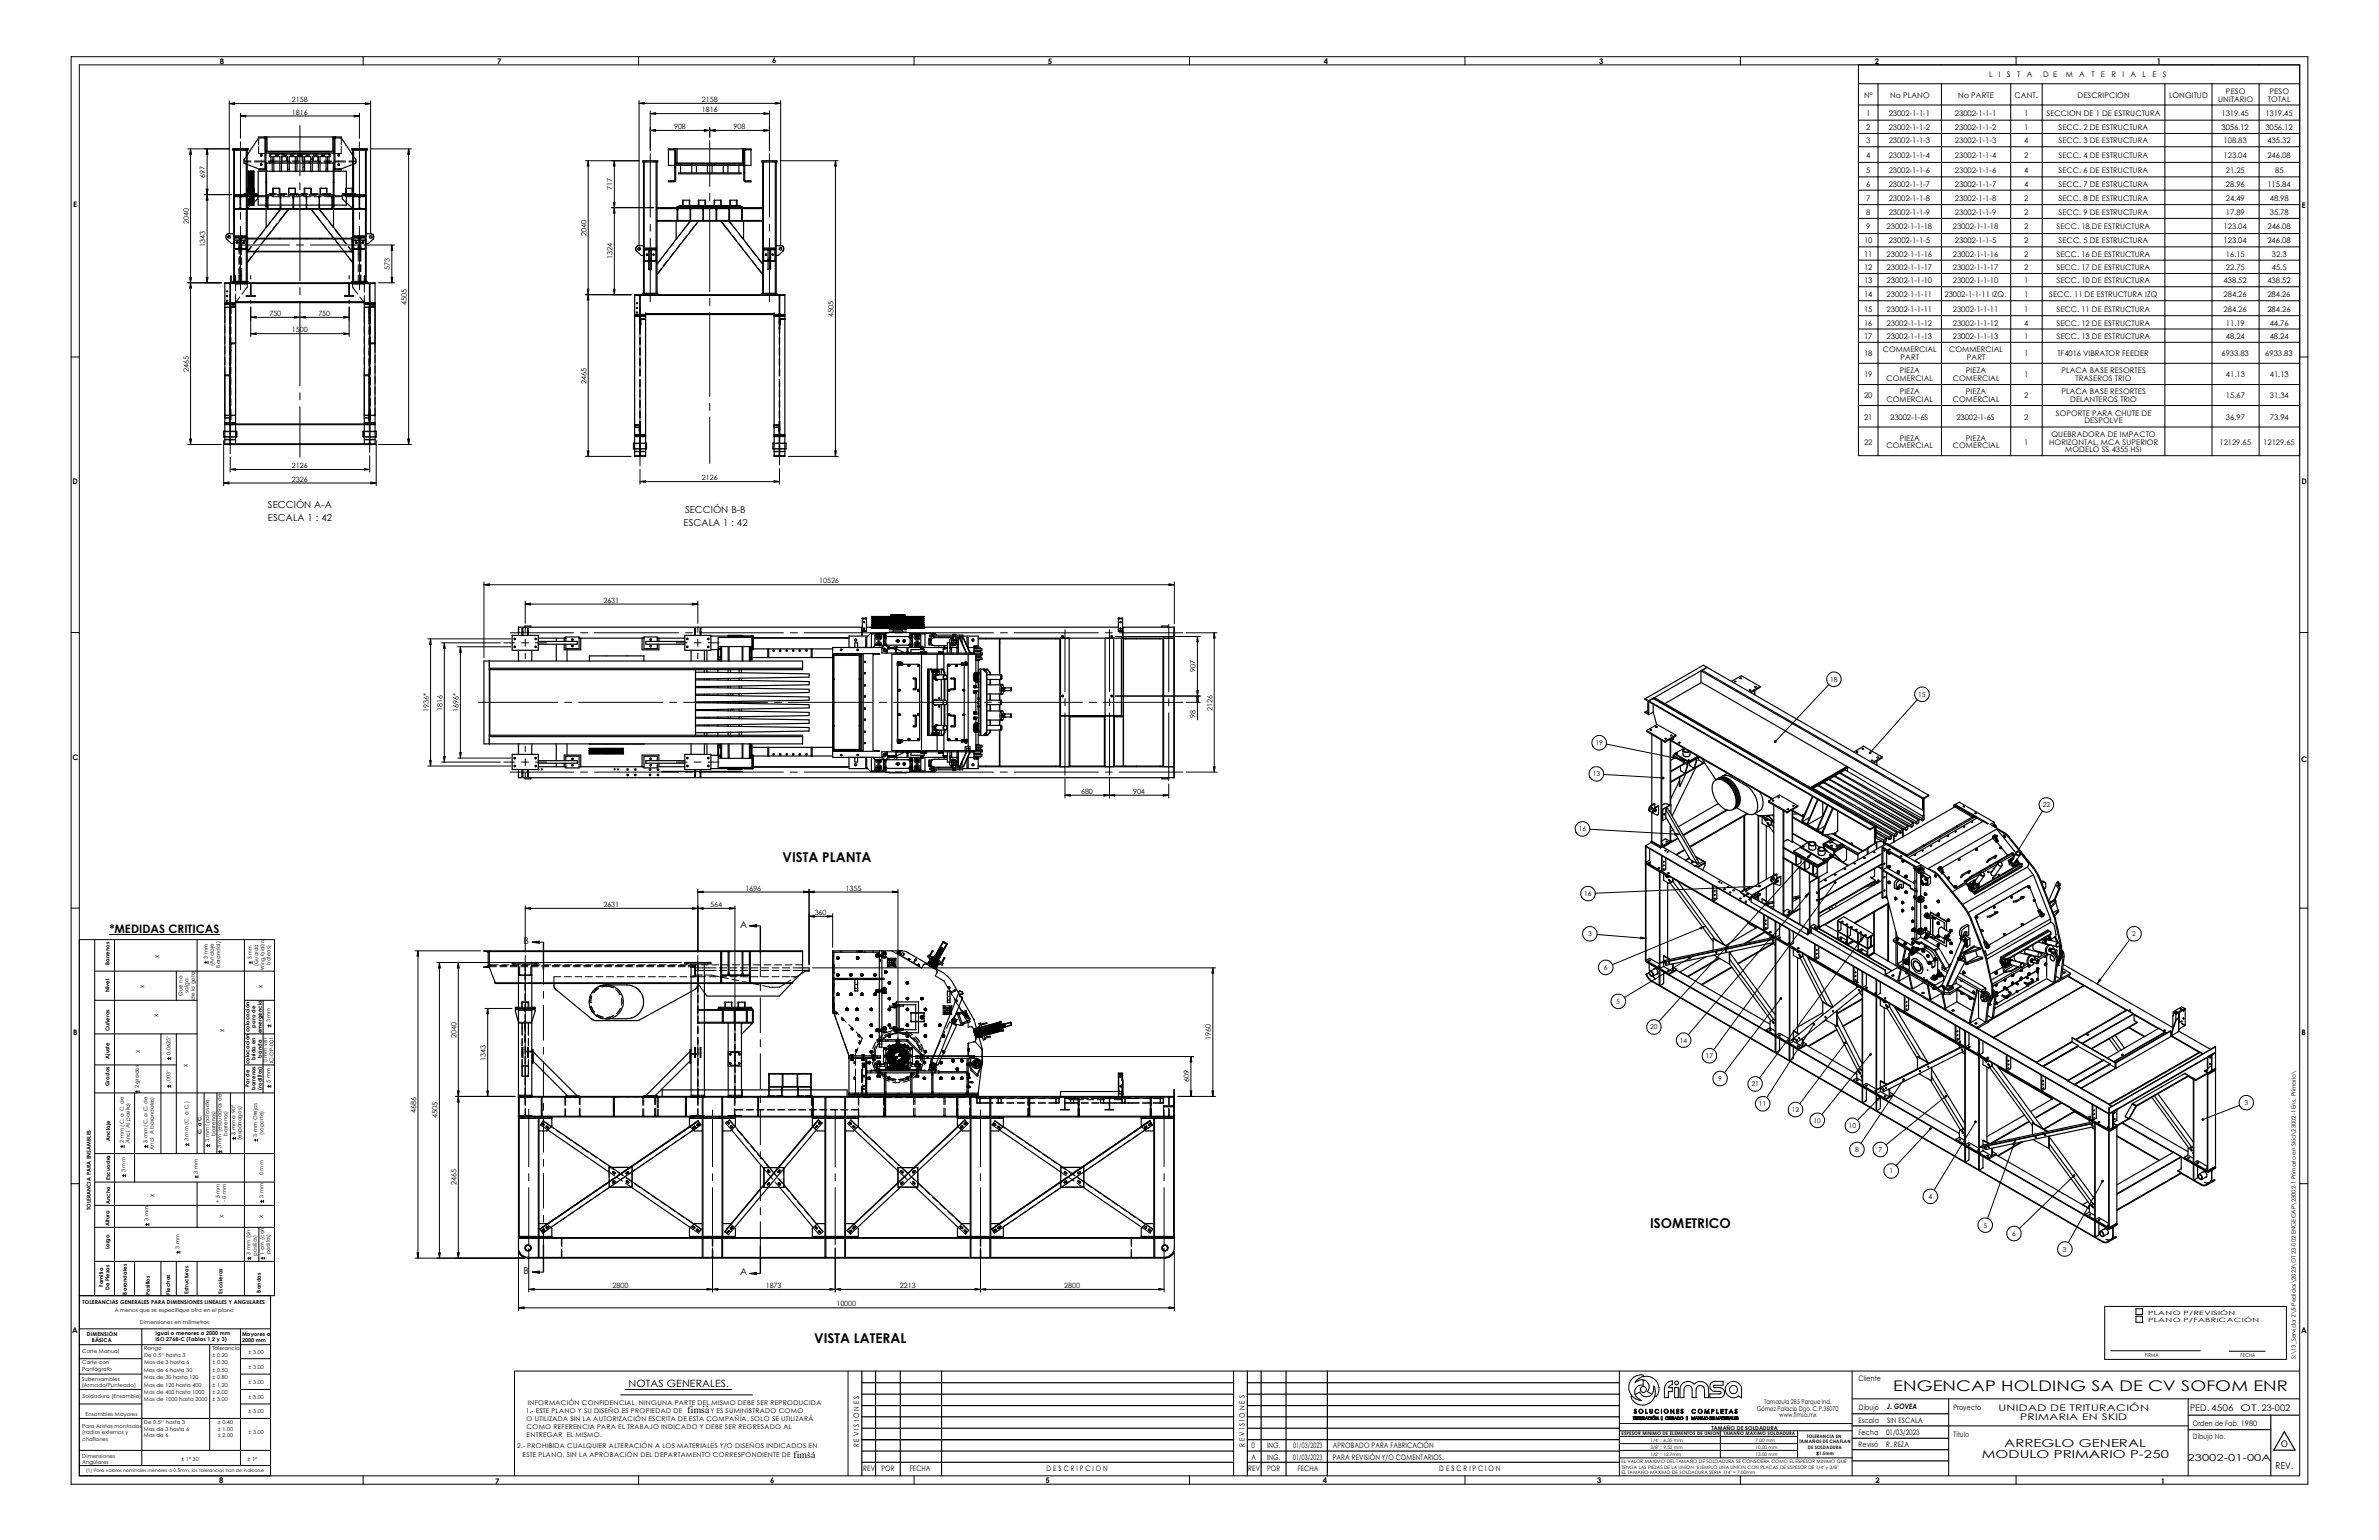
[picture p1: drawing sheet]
<svg xmlns="http://www.w3.org/2000/svg" width="432mm" height="279mm" viewBox="0 0 432 279" stroke-linecap="round" stroke-linejoin="round" font-family="sans-serif">
<defs><g id="words">
<text font-size="2.7" x="343.6" y="252.3">ENGENCAP HOLDING SA DE CV SOFOM ENR</text>
<g font-size="2.5">
<text x="142" y="156.5">VISTA PLANTA</text>
<text x="299.5" y="222.8">ISOMETRICO</text>
<text x="147.8" y="243.7">VISTA LATERAL</text>
</g>
<text font-size="2.1" x="19.9" y="169.2">*MEDIDAS CRITICAS</text>
<g font-size="2">
<text x="363.8" y="262.5">ARREGLO GENERAL</text>
<text x="359.7" y="264.5">MODULO PRIMARIO P-250</text>
</g>
<g font-size="1.8">
<text x="114.1" y="251.7">NOTAS GENERALES.</text>
<text x="124.8" y="256.3">fimsa</text>
<text x="127.5" y="255.4">..</text>
<text x="146.6" y="263.5">. .</text>
<text x="144" y="264.5">fimsa</text>
</g>
<g font-size="1.7">
<text x="48.6" y="92.2">SECCIÓN A-A</text>
<text x="48.6" y="94.5">ESCALA 1 : 42</text>
<text x="124.1" y="95.4">ESCALA 1 : 42</text>
<text x="124.3" y="93.1">SECCIÓN B-B</text>
<text x="95" y="171.3">B</text>
<text x="134.3" y="168.3">A</text>
<text x="95" y="231.1">B</text>
<text x="134.3" y="231.4">A</text>
<text x="362.7" y="256">UNIDAD DE TRITURACIÓN</text>
<text x="366.7" y="257.7">PRIMARIA EN SKID</text>
<text x="397.5" y="256">PED. 4506</text>
<text x="406.7" y="256">OT. 23-002</text>
<text x="414" y="262.6">0</text>
<text x="397" y="265.1">23002-01-00A</text>
<text x="413" y="266.6">REV.</text>
</g>
<g font-size="1.4">
<text x="39.9" y="11.6">8</text>
<text x="90.2" y="11.6">7</text>
<text x="140.2" y="11.5">6</text>
<text x="190.2" y="11.7">5</text>
<text x="240.3" y="11.6">4</text>
<text x="290.3" y="11.7">3</text>
<text x="340.3" y="11.6">2</text>
<text x="391.5" y="11.6">1</text>
<text x="338.3" y="17.7">Nº</text>
<text x="343.1" y="17.7">No PLANO</text>
<text x="355.4" y="17.7">No PARTE</text>
<text x="361" y="14.1">L</text>
<text x="362.8" y="14.1">I</text>
<text x="364.3" y="14.1">S</text>
<text x="365.7" y="17.7">CANT.</text>
<text x="366.1" y="14.1">T</text>
<text x="367.9" y="14.1">A</text>
<text x="370.8" y="14.1">D E</text>
<text x="374.9" y="14.1">M</text>
<text x="377.1" y="17.7">DESCRIPCION</text>
<text x="377.4" y="14.1">A</text>
<text x="379.6" y="14.1">T</text>
<text x="381.3" y="14.1">E</text>
<text x="383.2" y="14.1">R</text>
<text x="385.2" y="14.1">I</text>
<text x="386.7" y="14.1">A</text>
<text x="388.9" y="14.1">L</text>
<text x="390.7" y="14.1">E</text>
<text x="392.6" y="14.1">S</text>
<text x="393.7" y="17.7">LONGITUD</text>
<text x="404" y="17">PESO</text>
<text x="411.9" y="17">PESO</text>
<text x="338.7" y="21">1</text>
<text x="338.7" y="23.6">2</text>
<text x="342.8" y="21">23002-1-1-1</text>
<text x="342.8" y="23.6">23002-1-1-2</text>
<text x="354.8" y="21">23002-1-1-1</text>
<text x="354.8" y="23.6">23002-1-1-2</text>
<text x="367.4" y="21">1</text>
<text x="367.4" y="23.6">1</text>
<text x="371.4" y="21">SECCION DE 1 DE ESTRUCTURA</text>
<text x="373.6" y="23.6">SECC. 2 DE ESTRUCTURA</text>
<text x="402.6" y="18.4">UNITARIO</text>
<text x="403.2" y="21">1319.45</text>
<text x="403.2" y="23.6">3056.12</text>
<text x="411.2" y="21">1319.45</text>
<text x="411.2" y="23.6">3056.12</text>
<text x="411.6" y="18.4">TOTAL</text>
<text x="338.7" y="26">3</text>
<text x="338.7" y="28.6">4</text>
<text x="342.8" y="26">23002-1-1-3</text>
<text x="342.8" y="28.6">23002-1-1-4</text>
<text x="354.8" y="26">23002-1-1-3</text>
<text x="354.8" y="28.6">23002-1-1-4</text>
<text x="367.4" y="26">4</text>
<text x="367.4" y="28.6">2</text>
<text x="373.6" y="26">SECC. 3 DE ESTRUCTURA</text>
<text x="373.6" y="28.6">SECC. 4 DE ESTRUCTURA</text>
<text x="403.6" y="26">108.83</text>
<text x="403.6" y="28.6">123.04</text>
<text x="411.6" y="26">435.32</text>
<text x="411.6" y="28.6">246.08</text>
<text x="338.7" y="31.4">5</text>
<text x="338.7" y="33.9">6</text>
<text x="342.8" y="31.4">23002-1-1-6</text>
<text x="342.8" y="33.9">23002-1-1-7</text>
<text x="354.8" y="31.4">23002-1-1-6</text>
<text x="354.8" y="33.9">23002-1-1-7</text>
<text x="367.4" y="31.4">4</text>
<text x="367.4" y="33.9">4</text>
<text x="373.6" y="31.4">SECC. 6 DE ESTRUCTURA</text>
<text x="373.6" y="33.9">SECC. 7 DE ESTRUCTURA</text>
<text x="404" y="31.4">21.25</text>
<text x="404" y="33.9">28.96</text>
<text x="411.6" y="33.9">115.84</text>
<text x="413" y="31.4">85</text>
<text x="13.3" y="37.6">E</text>
<text x="338.7" y="36.4">7</text>
<text x="338.7" y="38.9">8</text>
<text x="338.7" y="41.6">9</text>
<text x="342.4" y="41.6">23002-1-1-18</text>
<text x="342.8" y="36.4">23002-1-1-8</text>
<text x="342.8" y="38.9">23002-1-1-9</text>
<text x="354.5" y="41.6">23002-1-1-18</text>
<text x="354.8" y="36.4">23002-1-1-8</text>
<text x="354.8" y="38.9">23002-1-1-9</text>
<text x="367.4" y="41.6">2</text>
<text x="367.4" y="36.4">2</text>
<text x="367.4" y="38.9">2</text>
<text x="373.2" y="41.6">SECC. 18 DE ESTRUCTURA</text>
<text x="373.6" y="36.4">SECC. 8 DE ESTRUCTURA</text>
<text x="373.6" y="38.9">SECC. 9 DE ESTRUCTURA</text>
<text x="403.6" y="41.6">123.04</text>
<text x="404" y="36.4">24.49</text>
<text x="404" y="38.9">17.89</text>
<text x="411.6" y="41.6">246.08</text>
<text x="412" y="36.4">48.98</text>
<text x="412" y="38.9">35.78</text>
<text x="417.8" y="37.8">E</text>
<text x="338.3" y="44.2">10</text>
<text x="338.3" y="46.6">11</text>
<text x="342.4" y="46.6">23002-1-1-16</text>
<text x="342.8" y="44.2">23002-1-1-5</text>
<text x="354.5" y="46.6">23002-1-1-16</text>
<text x="354.8" y="44.2">23002-1-1-5</text>
<text x="367.4" y="46.6">2</text>
<text x="367.4" y="44.2">2</text>
<text x="373.3" y="46.6">SECC. 16 DE ESTRUCTURA</text>
<text x="373.6" y="44.2">SECC. 5 DE ESTRUCTURA</text>
<text x="403.6" y="44.2">123.04</text>
<text x="404" y="46.6">16.15</text>
<text x="411.6" y="44.2">246.08</text>
<text x="412.4" y="46.6">32.3</text>
<text x="338.3" y="49">12</text>
<text x="338.3" y="51.4">13</text>
<text x="338.3" y="53.9">14</text>
<text x="342.4" y="49">23002-1-1-17</text>
<text x="342.4" y="51.4">23002-1-1-10</text>
<text x="342.4" y="53.9">23002-1-1-11</text>
<text x="352.9" y="53.9">23002-1-1-11 IZQ.</text>
<text x="354.5" y="49">23002-1-1-17</text>
<text x="354.5" y="51.4">23002-1-1-10</text>
<text x="367.4" y="53.9">1</text>
<text x="367.4" y="49">2</text>
<text x="367.4" y="51.4">1</text>
<text x="371.9" y="53.9">SECC. 11 DE ESTRUCTURA IZQ</text>
<text x="373.3" y="49">SECC. 17 DE ESTRUCTURA</text>
<text x="373.3" y="51.4">SECC. 10 DE ESTRUCTURA</text>
<text x="403.6" y="53.9">284.26</text>
<text x="403.6" y="51.4">438.52</text>
<text x="404" y="49">22.75</text>
<text x="411.5" y="53.9">284.26</text>
<text x="411.5" y="51.4">438.52</text>
<text x="412.4" y="49">45.5</text>
<text x="338.3" y="56.5">15</text>
<text x="338.3" y="59.1">16</text>
<text x="342.4" y="56.5">23002-1-1-11</text>
<text x="342.4" y="59.1">23002-1-1-12</text>
<text x="354.5" y="56.5">23002-1-1-11</text>
<text x="354.5" y="59.1">23002-1-1-12</text>
<text x="367.4" y="56.5">1</text>
<text x="367.4" y="59.1">4</text>
<text x="373.3" y="56.5">SECC. 11 DE ESTRUCTURA</text>
<text x="373.3" y="59.1">SECC. 12 DE ESTRUCTURA</text>
<text x="403.6" y="56.5">284.26</text>
<text x="404" y="59.1">11.19</text>
<text x="411.5" y="56.5">284.26</text>
<text x="412" y="59.1">44.76</text>
<text x="338.3" y="61.5">17</text>
<text x="338.3" y="64.6">18</text>
<text x="341.8" y="63.9">COMMERCIAL</text>
<text x="342.4" y="61.5">23002-1-1-13</text>
<text x="345" y="65.3">PART</text>
<text x="353.8" y="63.9">COMMERCIAL</text>
<text x="354.5" y="61.5">23002-1-1-13</text>
<text x="357" y="65.3">PART</text>
<text x="367.4" y="61.5">1</text>
<text x="367.4" y="64.6">1</text>
<text x="373.3" y="61.5">SECC. 13 DE ESTRUCTURA</text>
<text x="373.4" y="64.6">TF4016 VIBRATOR FEEDER</text>
<text x="403.2" y="64.6">6933.83</text>
<text x="404" y="61.5">48.24</text>
<text x="411.2" y="64.6">6933.83</text>
<text x="412" y="61.5">48.24</text>
<text x="338.3" y="68.4">19</text>
<text x="342.4" y="69.1">COMERCIAL</text>
<text x="344.8" y="67.7">PIEZA</text>
<text x="344.8" y="71.5">PIEZA</text>
<text x="354.5" y="69.1">COMERCIAL</text>
<text x="356.8" y="67.7">PIEZA</text>
<text x="356.8" y="71.5">PIEZA</text>
<text x="367.4" y="68.4">1</text>
<text x="374.2" y="67.7">PLACA BASE RESORTES</text>
<text x="374.2" y="71.5">PLACA BASE RESORTES</text>
<text x="376.7" y="69.1">TRASEROS TRIO</text>
<text x="404" y="68.4">41.13</text>
<text x="412" y="68.4">41.13</text>
<text x="338.3" y="72.3">20</text>
<text x="338.3" y="76.1">21</text>
<text x="342.4" y="72.9">COMERCIAL</text>
<text x="343.1" y="76.1">23002-1-6S</text>
<text x="354.5" y="72.9">COMERCIAL</text>
<text x="355.1" y="76.1">23002-1-6S</text>
<text x="367.4" y="72.3">2</text>
<text x="367.4" y="76.1">2</text>
<text x="373.1" y="75.4">SOPORTE PARA CHUTE DE</text>
<text x="375.8" y="72.9">DELANTEROS TRIO</text>
<text x="378.3" y="76.8">DESPOLVE</text>
<text x="404" y="72.3">15.67</text>
<text x="404" y="76.1">36.97</text>
<text x="412" y="72.3">31.34</text>
<text x="412" y="76.1">73.94</text>
<text x="338.3" y="80.6">22</text>
<text x="342.4" y="81.4">COMERCIAL</text>
<text x="344.8" y="80">PIEZA</text>
<text x="354.5" y="81.4">COMERCIAL</text>
<text x="356.8" y="80">PIEZA</text>
<text x="367.4" y="80.6">1</text>
<text x="371.9" y="80.6">HORIZONTAL, MCA SUPERIOR</text>
<text x="372.4" y="79.2">QUEBRADORA DE IMPACTO</text>
<text x="374.9" y="82.1">MODELO SS 4355 HSI</text>
<text x="402.8" y="80.6">12129.65</text>
<text x="410.8" y="80.6">12129.65</text>
<text x="13.2" y="87.8">D</text>
<text x="417.7" y="87.8">D</text>
<text x="13.2" y="137.9">C</text>
<text x="417.7" y="138.3">C</text>
<text x="13.3" y="187.7">B</text>
<text x="417.7" y="187.8">B</text>
<text x="13.1" y="241.9">A</text>
<text x="417.7" y="241.8">A</text>
<text x="337.3" y="250.6">Cliente</text>
<text x="337.4" y="255.7">Dibujó</text>
<text x="342.5" y="255.7">J. GOVEA</text>
<text x="354.6" y="255.7">Proyecto</text>
<text x="155.9" y="262.6" transform="rotate(-90 155.9 262.6)">R E V I S I O N E S</text>
<text x="225.9" y="262.5" transform="rotate(-90 225.9 262.5)">R E V I S I O N E S</text>
<text x="227.2" y="262.8">0</text>
<text x="230" y="262.8">ING.</text>
<text x="234.7" y="262.8">01/03/2023</text>
<text x="241.9" y="262.8">APROBADO PARA FABRICACIÓN</text>
<text x="337.3" y="258.2">Escala</text>
<text x="337.3" y="262.5">Revisó</text>
<text x="337.3" y="260.4">Fecha</text>
<text x="342.3" y="260.4">01/03/2023</text>
<text x="342.3" y="262.5">R. REZA</text>
<text x="342.6" y="258.2">SIN ESCALA</text>
<text x="354.6" y="260.6">Titulo</text>
<text x="398" y="258.7">Orden de Fab. 1980</text>
<text x="398" y="261.1">Dibujo No.</text>
<text x="39.8" y="269.1">8</text>
<text x="89.9" y="269.2">7</text>
<text x="139.8" y="269.1">6</text>
<text x="156.7" y="266.9">REV</text>
<text x="160" y="266.9">POR</text>
<text x="165.1" y="266.9">FECHA</text>
<text x="189.8" y="269.1">5</text>
<text x="189.9" y="266.9">D E S C R I P C I O N</text>
<text x="226.6" y="266.9">REV</text>
<text x="227.2" y="264.8">A</text>
<text x="230" y="264.8">ING.</text>
<text x="230" y="266.9">POR</text>
<text x="234.7" y="264.8">01/03/2023</text>
<text x="235.5" y="266.9">FECHA</text>
<text x="240.1" y="269.1">4</text>
<text x="241.9" y="264.8">PARA REVISIÓN Y/O COMENTARIOS.</text>
<text x="261.2" y="266.9">D E S C R I P C I O N</text>
<text x="289.9" y="269.1">3</text>
<text x="340.4" y="269">2</text>
<text x="392.2" y="269.2">1</text>
</g>
<g font-size="1.3">
<text x="53" y="20.8">1816</text>
<text x="53" y="18.5">2158</text>
<text x="122.3" y="23.4">908</text>
<text x="127.4" y="20.4">1816</text>
<text x="127.4" y="18.5">2158</text>
<text x="133.1" y="23.4">908</text>
<text x="37.3" y="32.3" transform="rotate(-90 37.3 32.3)">697</text>
<text x="111.2" y="34.5" transform="rotate(-90 111.2 34.5)">717</text>
<text x="34.2" y="40.6" transform="rotate(-90 34.2 40.6)">2040</text>
<text x="37.3" y="44.7" transform="rotate(-90 37.3 44.7)">1343</text>
<text x="106.4" y="42.8" transform="rotate(-90 106.4 42.8)">2040</text>
<text x="111.2" y="47" transform="rotate(-90 111.2 47)">1324</text>
<text x="70.8" y="49" transform="rotate(-90 70.8 49)">573</text>
<text x="48.9" y="57.3">750</text>
<text x="57.8" y="57.3">750</text>
<text x="73.8" y="55.3" transform="rotate(-90 73.8 55.3)">4505</text>
<text x="151.3" y="57.4" transform="rotate(-90 151.3 57.4)">4505</text>
<text x="53" y="60.3">1500</text>
<text x="34.2" y="67.4" transform="rotate(-90 34.2 67.4)">2465</text>
<text x="106.4" y="69.6" transform="rotate(-90 106.4 69.6)">2465</text>
<text x="53" y="84.9">2126</text>
<text x="53" y="87.4">2326</text>
<text x="127.4" y="87.1">2126</text>
<text x="148.7" y="105.8">10526</text>
<text x="109.5" y="109.3">2631</text>
<text x="217" y="122" transform="rotate(-90 217 122)">907</text>
<text x="77.8" y="129.2" transform="rotate(-90 77.8 129.2)">1936*</text>
<text x="80.3" y="128.9" transform="rotate(-90 80.3 128.9)">1816</text>
<text x="83.2" y="129.2" transform="rotate(-90 83.2 129.2)">1696*</text>
<text x="217" y="130.2" transform="rotate(-90 217 130.2)">98</text>
<text x="220.1" y="128.9" transform="rotate(-90 220.1 128.9)">2126</text>
<text x="196.2" y="144">680</text>
<text x="205.7" y="144">904</text>
<text x="135.3" y="161.6">1696</text>
<text x="153.5" y="161.6">1355</text>
<text x="109.5" y="164.5">2631</text>
<text x="128.9" y="164.5">564</text>
<text x="147.9" y="166">360</text>
<text x="82.8" y="188.3" transform="rotate(-90 82.8 188.3)">2040</text>
<text x="219.8" y="188.7" transform="rotate(-90 219.8 188.7)">1960</text>
<text x="88.2" y="192.4" transform="rotate(-90 88.2 192.4)">1343</text>
<text x="215.8" y="196.4" transform="rotate(-90 215.8 196.4)">609</text>
<text x="75.5" y="201.8" transform="rotate(-90 75.5 201.8)">4686</text>
<text x="79.4" y="202.9" transform="rotate(-90 79.4 202.9)">4505</text>
<text x="82.8" y="215.1" transform="rotate(-90 82.8 215.1)">2465</text>
<text x="111.2" y="233.7">2800</text>
<text x="139" y="233.7">1873</text>
<text x="163.3" y="233.7">2213</text>
<text x="193.2" y="233.7">2800</text>
<text x="151.8" y="237">10000</text>
</g>
<g font-size="1.2">
<text x="332.2" y="123.7">18</text>
<text x="348.1" y="126.4">15</text>
<text x="289.6" y="135.2">19</text>
<text x="289.1" y="140.8">13</text>
<text x="370.8" y="146.5">22</text>
<text x="286.6" y="150.8">16</text>
<text x="287.5" y="162.6">16</text>
<text x="288.2" y="169.9">3</text>
<text x="387" y="169.9">2</text>
<text x="291.1" y="176">6</text>
<text x="293.4" y="182.1">5</text>
<text x="299.5" y="186.8">20</text>
<text x="304.9" y="189.2">14</text>
<text x="309.6" y="192">17</text>
<text x="311.9" y="196.1">9</text>
<text x="317.9" y="197.1">21</text>
<text x="319.2" y="200.7">11</text>
<text x="325.2" y="201.8">12</text>
<text x="329.1" y="203.7">10</text>
<text x="407.4" y="200.5">3</text>
<text x="335.5" y="204.6">10</text>
<text x="336.7" y="209">8</text>
<text x="341" y="209">7</text>
<text x="342.9" y="212.9">1</text>
<text x="350" y="217.5">4</text>
<text x="360" y="222.7">5</text>
<text x="365.2" y="224.2">6</text>
<text x="374.4" y="227.1">3</text>
<text x="95.4" y="256.3">1.- ESTE PLANO Y SU DISEÑO ES PROPIEDAD DE</text>
<text x="95.6" y="257.8">O UTILIZADA SIN LA AUTORIZACIÓN ESCRITA DE ESTA COMPAÑÍA, SOLO SE UTILIZARÁ</text>
<text x="95.8" y="254.8">INFORMACIÓN CONFIDENCIAL, NINGUNA PARTE DEL MISMO DEBE SER REPRODUCIDA</text>
<text x="128.9" y="256.3">Y ES SUMINISTRADO COMO</text>
<text x="318.9" y="256">Gómez Palacio Dgo. C.P.35070</text>
<text x="320.2" y="254.8">Tamazula 285 Parque Ind.</text>
<text x="323" y="257.1">www.fimsa.mx</text>
<text x="93.9" y="262.7">2.- PROHIBIDA CUALQUIER ALTERACIÓN A LOS MATERIALES Y/O DISEÑOS INDICADOS EN</text>
<text x="95.6" y="260.8">ENTREGAR EL MISMO.</text>
<text x="95.6" y="259.3">COMO REFERENCIA PARA EL TRABAJO INDICADO Y DEBE SER REGRESADO AL</text>
<text x="94.9" y="264.4">ESTE PLANO, SIN LA APROBACIÓN DEL DEPARTAMENTO CORRESPONDIENTE DE</text>
</g>
<g font-size="1.1">
<text x="389.9" y="238.5">PLANO P/REVISIÓN</text>
<text x="389.9" y="239.9">PLANO P/FABRICACIÓN</text>
<text x="416.7" y="246.5" transform="rotate(-90 416.7 246.5)">S:\13_Servidor Z\5-Pedidos\2023\OT 23-002 ENGECAP\23002-1 Primario en Skid\23002-1 Ens. Primario\</text>
</g>
<g font-size="1">
<text x="29" y="173.7" transform="rotate(-90 29 173.7)">X</text>
<text x="37.7" y="174" transform="rotate(-90 37.7 174)">3 mm</text>
<text x="19.9" y="175.1" transform="rotate(-90 19.9 175.1)">Barrenos</text>
<text x="26.2" y="179.2" transform="rotate(-90 26.2 179.2)">X</text>
<text x="38.8" y="175.2" transform="rotate(-90 38.8 175.2)">(Anclaje</text>
<text x="40" y="175.6" transform="rotate(-90 40 175.6)">Barandal)</text>
<text x="45.7" y="174.1" transform="rotate(-90 45.7 174.1)">3 mm</text>
<text x="46.9" y="175.3" transform="rotate(-90 46.9 175.3)">(Guarda</text>
<text x="47.7" y="179.2" transform="rotate(-90 47.7 179.2)">X</text>
<text x="48" y="176" transform="rotate(-90 48 176)">Wing,faldón</text>
<text x="49.1" y="175" transform="rotate(-90 49.1 175)">bateas)</text>
<text x="19.9" y="180" transform="rotate(-90 19.9 180)">Nivel</text>
<text x="28.7" y="184.6" transform="rotate(-90 28.7 184.6)">X</text>
<text x="33.1" y="180.7" transform="rotate(-90 33.1 180.7)">Que no</text>
<text x="34.2" y="180.2" transform="rotate(-90 34.2 180.2)">salga</text>
<text x="35.3" y="181.4" transform="rotate(-90 35.3 181.4)">de la gota</text>
<text x="49.1" y="185.5" transform="rotate(-90 49.1 185.5)">3 mm</text>
<text x="19.9" y="187.1" transform="rotate(-90 19.9 187.1)">Cuñeros</text>
<text x="25.4" y="191" transform="rotate(-90 25.4 191)">X</text>
<text x="30.9" y="191.4" transform="rotate(-90 30.9 191.4)">0.0625&quot;</text>
<text x="40.8" y="187.2" transform="rotate(-90 40.8 187.2)">X</text>
<text x="45.3" y="187.3" transform="rotate(-90 45.3 187.3)">colocación</text>
<text x="46.4" y="186.4" transform="rotate(-90 46.4 186.4)">paro de</text>
<text x="47.5" y="191.9" transform="rotate(-90 47.5 191.9)">banda</text>
<text x="47.5" y="187.5" transform="rotate(-90 47.5 187.5)">emergencia</text>
<text x="19.9" y="197.1" transform="rotate(-90 19.9 197.1)">Grados</text>
<text x="19.9" y="192.1" transform="rotate(-90 19.9 192.1)">Ajuste</text>
<text x="25.2" y="197.4" transform="rotate(-90 25.2 197.4)">2 grados</text>
<text x="30.9" y="196.5" transform="rotate(-90 30.9 196.5)">.003&quot;</text>
<text x="34.1" y="193.5" transform="rotate(-90 34.1 193.5)">X</text>
<text x="45.3" y="197.2" transform="rotate(-90 45.3 197.2)">Par de</text>
<text x="45.3" y="193.1" transform="rotate(-90 45.3 193.1)">colocación</text>
<text x="46.4" y="197.8" transform="rotate(-90 46.4 197.8)">barrenos</text>
<text x="46.4" y="192.4" transform="rotate(-90 46.4 192.4)">brida en</text>
<text x="47.5" y="197.7" transform="rotate(-90 47.5 197.7)">(rodillos)</text>
<text x="48.5" y="192.7" transform="rotate(-90 48.5 192.7)">0 mm ver</text>
<text x="49.1" y="196.5" transform="rotate(-90 49.1 196.5)">5 mm</text>
<text x="49.6" y="192.9" transform="rotate(-90 49.6 192.9)">IC-OP-001</text>
<text x="20" y="207" transform="rotate(-90 20 207)">Anclaje</text>
<text x="22.5" y="207.4" transform="rotate(-90 22.5 207.4)">2 mm (C. a C. de</text>
<text x="23.6" y="207.4" transform="rotate(-90 23.6 207.4)">Ancl. Al pasillo)</text>
<text x="26.8" y="207.4" transform="rotate(-90 26.8 207.4)">3 mm (C. a C. de</text>
<text x="27.9" y="208.6" transform="rotate(-90 27.9 208.6)">Ancl. A barandales)</text>
<text x="34.2" y="207" transform="rotate(-90 34.2 207)">3 mm (C. a C.)</text>
<text x="36.6" y="205.7" transform="rotate(-90 36.6 205.7)">C. a C.</text>
<text x="38" y="207.2" transform="rotate(-90 38 207.2)">3 mm (patas de</text>
<text x="39.1" y="206" transform="rotate(-90 39.1 206)">barrenos)</text>
<text x="40.2" y="208.4" transform="rotate(-90 40.2 208.4)">3 mm (escuadras de</text>
<text x="41.3" y="206" transform="rotate(-90 41.3 206)">barrenos)</text>
<text x="42.7" y="206" transform="rotate(-90 42.7 206)">3 mm a 90°</text>
<text x="43.9" y="206.8" transform="rotate(-90 43.9 206.8)">(espárragos)</text>
<text x="46.7" y="206.2" transform="rotate(-90 46.7 206.2)">3 mm Orejas</text>
<text x="47.8" y="205.9" transform="rotate(-90 47.8 205.9)">(soporte)</text>
<text x="20" y="214" transform="rotate(-90 20 214)">Escuadra</text>
<text x="22.8" y="212.7" transform="rotate(-90 22.8 212.7)">3 mm</text>
<text x="35.9" y="212.9" transform="rotate(-90 35.9 212.9)">3 mm</text>
<text x="47.8" y="213.2" transform="rotate(-90 47.8 213.2)">0 mm</text>
<text x="16.5" y="219.5" transform="rotate(-90 16.5 219.5)">TOLERANCIA PARA ENSAMBLES</text>
<text x="20" y="218.4" transform="rotate(-90 20 218.4)">Ancho</text>
<text x="27" y="221.5" transform="rotate(-90 27 221.5)">3 mm</text>
<text x="28.1" y="217.2" transform="rotate(-90 28.1 217.2)">X</text>
<text x="39.9" y="218.3" transform="rotate(-90 39.9 218.3)">+ 5 mm</text>
<text x="40.6" y="221.1" transform="rotate(-90 40.6 221.1)">X</text>
<text x="41.1" y="218.1" transform="rotate(-90 41.1 218.1)">- 0 mm</text>
<text x="47.8" y="221.1" transform="rotate(-90 47.8 221.1)">X</text>
<text x="47.8" y="217.3" transform="rotate(-90 47.8 217.3)">3 mm</text>
<text x="19.9" y="226.7" transform="rotate(-90 19.9 226.7)">Largo</text>
<text x="19.9" y="222.4" transform="rotate(-90 19.9 222.4)">Altura</text>
<text x="32.6" y="226.6" transform="rotate(-90 32.6 226.6)">3 mm</text>
<text x="45.5" y="227.7" transform="rotate(-90 45.5 227.7)">3 mm (sin</text>
<text x="46.6" y="227.8" transform="rotate(-90 46.6 227.8)">pasillos)</text>
<text x="47.9" y="227.7" transform="rotate(-90 47.9 227.7)">1 cm (con</text>
<text x="49" y="227.6" transform="rotate(-90 49 227.6)">pasillos)</text>
<text x="18.8" y="233.5" transform="rotate(-90 18.8 233.5)">Familia</text>
<text x="15" y="236.6">TOLERANCIAS GENERALES PARA DIMENSIONES LINEALES Y ANGULARES</text>
<text x="19.9" y="234.1" transform="rotate(-90 19.9 234.1)">De Piezas</text>
<text x="20.8" y="238">A menos que se especifique otra en el plano</text>
<text x="23" y="234.9" transform="rotate(-90 23 234.9)">Barandales</text>
<text x="27.2" y="234.9" transform="rotate(-90 27.2 234.9)">Pasillos</text>
<text x="30.9" y="234.9" transform="rotate(-90 30.9 234.9)">Flechas</text>
<text x="34.2" y="234.7" transform="rotate(-90 34.2 234.7)">Estructuras</text>
<text x="40.4" y="234.7" transform="rotate(-90 40.4 234.7)">Escaleras</text>
<text x="47.3" y="234.5" transform="rotate(-90 47.3 234.5)">Bandas</text>
<text x="14.9" y="245.4">Corte Manual</text>
<text x="15.8" y="242.4">DIMENSIÓN</text>
<text x="16.7" y="243.5">BÁSICA</text>
<text x="25.4" y="240.3">Dimensiones en milímetros</text>
<text x="26.2" y="244.9">Rango</text>
<text x="28.2" y="242.2">Igual o menores a 2000 mm</text>
<text x="28.2" y="243.4">ISO 2768-C (Tablas 1,2 y 3)</text>
<text x="38.6" y="244.9">Tolerancia</text>
<text x="43.9" y="242.4">Mayores a</text>
<text x="43.9" y="243.5">2000 mm</text>
<text x="45.1" y="245.7">± 3.00</text>
<text x="14.9" y="250.5">Subensambles</text>
<text x="14.9" y="251.7">(Armado/Punteado)</text>
<text x="14.9" y="247.5">Corte con</text>
<text x="14.9" y="248.7">Pantógrafo</text>
<text x="26.1" y="248.9">Mas de 6 hasta 30</text>
<text x="26.1" y="250.2">Mas de 30 hasta 120</text>
<text x="26.1" y="251.7">Mas de 120 hasta 400</text>
<text x="26.2" y="247.5">Mas de 3 hasta 6</text>
<text x="26.2" y="246.1">De 0.5</text>
<text x="30.1" y="246.1">hasta 3</text>
<text x="38.6" y="246.1">± 0.20</text>
<text x="38.6" y="247.5">± 0.30</text>
<text x="38.6" y="248.9">± 0.50</text>
<text x="38.6" y="250.2">± 0.80</text>
<text x="38.6" y="251.7">± 1.20</text>
<text x="45.1" y="248.3">± 3.00</text>
<text x="45.1" y="251.1">± 3.00</text>
<text x="389.4" y="246.2">FIRMA</text>
<text x="406.7" y="246.2">FECHA</text>
<text x="15" y="253.6">Soldadura (Ensamble)</text>
<text x="15.5" y="256.8">Ensambles Mayores</text>
<text x="26.1" y="252.9">Mas de 400 hasta 1000</text>
<text x="26.1" y="254.2">Mas de 1000 hasta 2000</text>
<text x="38.6" y="252.9">± 2.00</text>
<text x="38.6" y="254.2">± 3.00</text>
<text x="45.1" y="256.3">± 3.00</text>
<text x="45.1" y="253.8">± 3.00</text>
<text x="14.9" y="259.1">Para Aristas montadas</text>
<text x="14.9" y="260.2">(radios externos y</text>
<text x="14.9" y="261.4">chaflanes</text>
<text x="26.1" y="258.4">De 0.5</text>
<text x="26.1" y="259.5">Mas de 3 hasta 6</text>
<text x="26.1" y="260.8">Mas de 6</text>
<text x="30.1" y="258.4">hasta 3</text>
<text x="39.5" y="260.8">± 2.00</text>
<text x="39.5" y="259.5">± 1.00</text>
<text x="39.5" y="258.4">± 0.40</text>
<text x="45.1" y="260.2">± 3.00</text>
<text x="310.6" y="259.4">TAMAÑO DE SOLDADURA</text>
<text x="14.9" y="264.5">Dimensiones</text>
<text x="14.9" y="265.6">Angulares</text>
<text x="32.9" y="265.1">± 1° 30'</text>
<text x="44.9" y="265.1">± 1°</text>
</g>
<g font-size=".8">
<text x="294.3" y="260.4">ESPESOR MINIMO DE ELEMENTOS DE UNION</text>
<text x="299.6" y="262.9">3/8&quot; : 9.52 mm</text>
<text x="299.6" y="261.6">1/4&quot; : 6.35 mm</text>
<text x="312.8" y="260.4">TAMAÑO MAXIMO SOLDADURA</text>
<text x="318.6" y="262.9">10.00 mm</text>
<text x="318.6" y="261.6">7.00 mm</text>
<text x="326.5" y="261.8">TAMAÑOS DE CHAFLAN</text>
<text x="327.9" y="260.8">TOLERANCIA EN</text>
<text x="328.2" y="262.9">DE SOLDADURA</text>
<text x="330.2" y="264">1.5mm</text>
<text x="15.6" y="267.1">(1) Para valores nominales menores a 0.5mm, las tolerancias han de indicarse</text>
<text x="294.3" y="266.4">TENGA LAS PIEZAS DE LA UNION. EJEMPLO UNA UNION CON PLACAS DE ESPESOR DE 1/4&quot; y 3/8&quot;</text>
<text x="294.3" y="265.4">EL VALOR MAXIMO DEL TAMAÑO DE SOLDADURA SE CONSIDERA COMO EL ESPESOR MINIMO QUE</text>
<text x="294.3" y="267.5">EL TAMAÑO MAXIMO DE SOLDADURA SERIA 1/4&quot; = 7.00mm</text>
<text x="299.6" y="264.2">1/2&quot; : 12.7mm</text>
<text x="318.6" y="264.2">13.00 mm</text>
</g>
<g font-size=".5">
<text x="29.2" y="245.7">(1)</text>
<text x="29.2" y="258">(1)</text>
</g>
</g></defs>
<g fill="none" stroke="#000" stroke-width=".18">
<path d="M12.9 10.3h406v259h-406zM14.4 11.8h403v256h-403zM41.6 18.3v24.1M41.6 18.8h25.7M65.9 10.3v1.5M67.3 18.3v24.1M115.9 10.3v1.5M116 18.8h25.7M116 18.2v26.3M141.7 18.2v26.3M165.9 10.3v1.5M215.9 10.3v1.5"/>
<path d="M265.9 10.3v1.5M315.9 10.3v1.5M337.3 11.8v70.9h80.1M337.3 15.2h80.1M337.3 19h80.1M340.9 15.2v67.5M352.4 15.2v67.5M365 15.2v67.5M365.9 10.3v1.5M370.7 15.2v67.5M392.9 15.2v67.5M401.5 15.2v67.5"/>
<path d="M410 15.2v67.5M34.1 27h7.5M34.6 27v53.6M37.1 35.3h4.9M37.6 27v24.3M42.2 27.2h1.3M42.4 35.7h1.2v2.1h-1.2M42.4 38.2h.1M42.5 35.5v2.5M42.7 35.5v.2M42.7 37.8v.2M42.8 27v.2"/>
<path d="M43.1 27v.2M43.5 35.7l.1 .1M43.6 37.7l-.1 .1M43.6 20.5v4.6M43.6 25.7v11.6M43.6 38.5v1.3M43.6 21h21.6M43.7 37.7l.1 .1M43.7 27.2h1.3M43.8 35.7l-.1 .1M44.2 27v.2M44.3 29.4h1.3"/>
<path d="M44.3 29.2h1.3M44.5 27v.2M44.5 27h.1M44.6 35.5v.2M44.6 37.8v.2M44.6 35.1v.6M44.7 28.4v1.4M44.7 35.1v1.5M44.7 36.7v1.3M44.7 38.2h.2M44.9 28.2v1.6M44.9 35.1v2.7"/>
<path d="M44.9 35.5h1.8M45 34.2v.9M45.1 34.2v1.2M45.1 36l.1 1.3M45.2 34.2v1.2M45.2 36v1.3M45.3 34.2v1.2M45.3 35.7v1.3M45.3 37l-.1 .3M45.3 37h.1M45.3 37l.1 .3M45.4 34.2v1.2"/>
<path d="M45.4 36v1.3M45.4 37.3h.1M45.5 34.2v1.2M45.5 36v1.3M45.6 34.2v1.2M45.6 35.7v1.3M45.6 37l-.1 .3M45.6 37h.1M45.6 37l.1 .1M45.7 34.2v1.2M45.7 35.8v1.2M45.8 34.2v1.2"/>
<path d="M45.8 35.7v1.3M45.8 35.6v1.3M45.9 34.2v1.2M45.9 35.6v1.2M46 34.2v2.5M46.1 34.2v.9M46.1 34.2v2.5M46.1 35.1v.4M46.2 29.4h1.9M46.2 29.2h1.9M46.4 35.1v.4M46.7 35.7h-3v2.1h1.1"/>
<path d="M46.9 35.7h1.9M46.9 35.5h2.8M46.9 26.6v1.3h1.4M46.9 25v1.3M47 24.8l-.1 .2M47.1 30.6v.2M47.3 28.1h.2v.1l-.1 .1zM47.3 29.8l.2-.1v.2l-.2 .1zM47.3 30.6v.2M47.3 28.1h.1M47.5 28.1h.1M47.5 30.6v.2"/>
<path d="M48 30.6l-.2 .2M48.3 30.9h.1M48.3 28.2l-.2 .1M48.4 30.2l-.3 .3M48.5 35.9h.1M48.5 37.7h.1M48.5 35.8h.1M48.5 35.5v1.7M48.6 35.5v1.7M48.9 27.9h1.2M49 29.6v-.1h.2v.1M49 29.5h.1"/>
<path d="M49.1 35.1v.4M49.1 27.8v1.4M49.3 35.1v.4M49.4 29.3h.3M49.4 31.1h.3M49.4 29.6h.3M49.4 35.7h1.3M49.6 34.2v.9M49.7 28.9l-.3 .3M50.2 35.3h-1.7v.2M50.2 35.1h-1.3v.2M50.4 35.3h1.7"/>
<path d="M50.4 35.5h1.2M50.5 29.2h-1.7v.2h1.7M50.7 34.2v.9M50.7 27.9l-.2 .2M50.8 27.9h1.2M50.8 34.2h-1.3v.9M50.8 29.3h.3M50.8 34.2v.9h1.3M50.8 31.1h.3M50.8 29.6h.3M50.8 35.7h.2M50.8 35.9h.2"/>
<path d="M50.8 37.7h.2M50.8 35.8h.2M50.8 35.5v1.7M51 38l-1.5 1.8M51 35.5v1.7M51.2 29.4h1.3M51.2 27.8v1.4h1.3M51.3 35.7h1.3M51.5 39l-.8 1M52 27.8v1.4M52.2 29.3h.3M52.2 31.1h.3"/>
<path d="M52.2 29.6h.3M52.3 35.3h1.7M52.3 35.5h1.3M52.3 38l-.8 .9M52.4 35.1v-.9h1.2v.9M52.5 34.2v.9M52.5 30.6l-.3 .3M52.6 29.5l.1-.1v.2M52.7 27.9h1.2M52.7 35.1h1.3M52.7 29.5h-.2v.1M53.1 29.4h1.3"/>
<path d="M53.1 29.2h1.3M53.2 35.7h1.3M53.2 35.9h.1M53.2 35.5v1.7M53.2 37.7h.1M53.2 35.8h.1M53.3 35.5v1.7M53.6 34.2v.9M53.6 29.3h.3M53.6 31.1h.3M53.6 29.6h.3M53.8 35.1v.4"/>
<path d="M53.9 29.2l-.3 .3M54 27.8v1.4M54.1 35.1v.4M54.2 35.3h1.7M54.2 35.5h1.3M54.4 22.8v9.1M54.4 33.1v1.3M54.4 35.7v15.2M54.6 27.9h1.2M54.6 35.1h1.3M54.8 35.1v.4M54.9 27.8v1.4"/>
<path d="M55 29.3h.3M55 31.1h.3M55 29.4h1.3M55 29.2h1.3M55 29.6h.3M55 35.1v.4M55.1 35.7h1.3M55.2 27.9l-.5 .5M55.2 35.1v-.9h1.3v.9h1.3M55.3 30.1l-.3 .3M55.3 34.2v.9M55.6 37.2v-1.7l.1 1.7"/>
<path d="M55.6 35.9h.1M55.6 37.7h.1M55.6 35.8h.1M56.1 35.3h1.7M56.1 29.6v-.1h.2v.1M56.1 35.5h1.3M56.2 29.5h.1M56.4 29.3h.3M56.4 31.1h.3M56.4 29.6h.3M56.4 34.2v.9M56.5 27.9h1.2"/>
<path d="M56.5 38l.8 .9M56.7 28.7l-.3 .3M56.9 29.4h1.3M56.9 27.8v1.4h1.3M57 28.4h-.1M57 35.7h1.3M57.4 39l.7 1M57.7 27.8v1.4M57.8 29.3h.3M57.8 31.1h.3M57.8 29.6h.3M57.9 38l1.4 1.8"/>
<path d="M57.9 35.9h.1M57.9 37.7h.1M57.9 35.8h.1M58 35.3h2.4v.2M58 35.5v1.7M58.1 35.1v-.9h1.3v.9M58.2 34.2v.9M58.4 27.9h1.2M58.4 35.1h1.6v.2M58.8 29.2h1.3v.2h-1.3M58.9 35.7h1.5M59.2 29.3h.3"/>
<path d="M59.2 31.1h.3M59.2 29.6h.3M59.3 34.2v.9M59.5 30.4l-.3 .3M59.6 35.1v.4M59.7 29.6v-.1h.2v.1M59.7 29.5h.2M59.7 27.8v1.4M59.8 35.1v.4M60.2 35.9h.2M60.2 37.7h.2M60.2 35.8h.2"/>
<path d="M60.2 35.5v1.7M60.4 35.5v1.7M60.5 30.9h.1M60.5 24.8l-.1 .2M60.6 31.5l-.1 .1M60.8 29.4h1.9M60.8 29.2h1.9M60.8 29.1l-.2 .1M60.8 35.7h1.3M61.3 29.8h.3v.2l-.3-.1zM61.3 28.1h.3v.1l-.2 .1zM61.3 30.6v.2"/>
<path d="M61.4 28.1h.1M61.4 30.6l-.1 .2M61.6 28.1h.1M61.6 30.6v.2M61.8 30.6v.2M61.9 26.6v1.3h-1.6M61.9 25v1.3M62.1 35.5h-4.2v1.7M62.4 35.1v.4M62.7 35.7h2.5v2.1M62.7 35.1v.4h1.3M62.8 34.2v.9"/>
<path d="M62.9 34.2v1.2M62.9 35.5v1.3M63.3 29.4h1.3M63.3 29.2h1.3M63.9 27.2h1.3M63.9 34.2v.9M64 28.2v1.6M64 35.1v2.7M64 38.2h.1M64.1 37.8h1M64.2 28.4v1.4M64.2 35.1v1.5"/>
<path d="M64.2 36.7v1.3M64.3 35.1v.6M64.3 35.5v.2M64.3 37.8v.2M64.4 27v.2M64.7 27l-.1 .2M65.1 35.7l.1 .1M65.2 37.7l-.1 .1M65.2 20.5v4.6M65.2 25.7v11.6M65.2 38.5v1.3M65.3 37.7l.1 .1"/>
<path d="M65.3 35.7v2.1h1.2M65.3 37.8h.1M65.4 35.7h1.1M65.4 27.2h1.2M65.4 35.7l-.1 .1M65.9 27l-.1 .2M66.1 27v.2M66.2 35.5v.2M66.2 37.8v.2M66.3 35.5v2.5M66.4 38.2h.1M67.3 27h7.4"/>
<path d="M74.2 27v53.6M106.3 29.2h9.7M106.8 29.2v53.6M111 37.7h7.6M111.5 29.2v24.3M117.2 29.2v.2M117.4 29.2v.2M118 20.1v7.2M118 27.9v11.5M118 23.7h21.7M118 20.6h21.7M118.6 29.2v.2"/>
<path d="M118.9 29.2v.2M121.5 27l-.2 .1M121.7 32.8v.2M121.9 32.8v.2M122.4 32.8l-.2 .2M122.5 30h.1M122.6 30.3l-.1 .1M122.6 32.6l-.1 .1M122.9 37.8h.1M122.9 38h.1M122.9 39.9h.1M123.4 29.6l-.4 .3"/>
<path d="M123.4 37.3v.4M123.5 30h2.1M123.7 37.3v.4M124 36.3v1M125.1 36.3v1M125.3 37.8h.1M125.3 38h.1M125.3 39.9h.1M125.6 29.6l-.3 .3M126.4 30h2M126.9 36.3v1M127.6 37.8h.1"/>
<path d="M127.6 38h.1M127.6 39.9h.1M127.9 36.3v1M128.2 37.3v.4M128.5 37.3v.4M128.8 23.2v1.7M128.8 25.5v8.3M128.8 35.1v1.3M128.8 37.6v15.3M129.2 37.3v.4M129.2 30h2.1M129.5 37.3v.4"/>
<path d="M129.7 36.3v1M130 37.8h.1M130 38h.1M130 39.9h.1M130.1 29.6l-.3 .3M130.8 36.3v1M132.1 30h2M132.3 37.8h.1M132.3 38h.1M132.3 39.9h.1M132.3 29.6l-.3 .3M132.6 36.3v1"/>
<path d="M133.6 36.3v1M133.9 37.3v.4M134.2 37.3v.4M134.6 37.8h.1M134.6 38h.1M134.6 39.9h.1M134.9 27l-.1 .1M135 30h.2M135.2 31.2l-.2 .2M135.7 32.8v.2M135.8 32.8l-.1 .2M136 32.8v.2"/>
<path d="M138.8 29.2v.2M139.1 29.2v.2M139.7 20.1v7.2M139.7 27.9v11.5M140.2 29.2v.2M140.5 29.2v.2M141.6 29.2h10.5M151.6 29.2v53.6M337.3 29.5h80.1M337.3 21.8h80.1M337.3 24.2h80.1M337.3 26.6h80.1"/>
<path d="M337.3 32.1h80.1M337.3 34.5h80.1M337.3 37.1h80.1M337.3 39.6h80.1M34.1 51.3h6.1M40.8 51.3h.1M40.8 55.8h.9v3M40.8 57.2v1.3M40.8 59.1v1.3M41.1 54.9v.3M41.2 51.3v.1M41.4 54.9v.3"/>
<path d="M41.4 51.3v.1M41.7 59.4v1.3M41.7 56.3h.1M41.7 57h.1M41.7 56.8h.1M41.7 55.7h-.9v1.3M41.7 55.2v1.3M41.7 57.1v9.2M41.7 57.5h.1M41.7 56.6h.1M41.7 55.9h.1M41.7 56.1h.1"/>
<path d="M41.7 56.7h.1M41.7 57.1h.1M41.7 56.2h.1M41.8 53.5v12.5M41.8 55.2v1.3h.1M41.8 57.1v1.3M41.8 59.1v1.2M41.8 56.1h.1M41.8 55.7h1M41.8 56.9h.1M41.8 56.7h.1M41.8 56.3h.1"/>
<path d="M41.8 56h.1M41.8 57h.1M41.8 56.8h.1M41.8 56.2h.1M41.8 54.8l-.2 .2M41.9 57.4v1.3M41.9 59.3v1.3M42.1 51.3v.1M42.2 54.9v.3M42.2 51.3v.1M42.4 51.3v.1M42.5 54.9v.3"/>
<path d="M42.5 43.2h2.2M42.5 45.1h2.2M42.5 43h2.2M42.5 43.6h2.2M42.5 45.1l2.5 .1M42.5 43.1h2.2M42.6 51.2h2.1v.1h-2.1zM42.6 42.8h2.1M42.6 51.3h2.1M42.7 51.1h.1M42.7 43.1v.1M42.7 43.6h.1"/>
<path d="M42.8 51.4v1.3M42.8 53.3v1.6l.7-1M42.8 55.5l-.9 .1v1.3M42.8 51.5h2.1M42.8 55.8h-.9M42.9 51.1v.4M42.9 43.1v.1M42.9 43.6h.1M42.9 44.1l.1 .1M43 43.9l-.1 .3h.2v-.2M43 43.9l-.1 .1M43 43.9l.1 .1"/>
<path d="M43.1 44.1v.1M43.1 44h.1M43.2 51.1v.4M43.4 44.9h.5M43.4 43.2v2.9M43.4 46.8v1.2M43.4 48.7v2.5M43.4 44.7h.1M43.4 43.4v2.5M43.4 46.5v1.3M43.4 48.4v1.3M43.4 49.9v1.3"/>
<path d="M43.5 43.3l-.1 .1M43.5 44.7l.4 .1M43.5 44.4h9M43.6 41.1v11.5M43.9 43.2v2.9M43.9 46.8v1.2M43.9 48.7v2.5M43.9 43.3h-.4M44.1 44v.1M44.1 44h.1M44.1 51.1v.4M44.1 43.9l.1 .3 .1-.1"/>
<path d="M44.2 43.9h-.1M44.2 43.9h.1M44.3 43.9v.3M44.3 43.9l.1 .1M44.4 43.1v.1M44.4 43.6h.1M44.4 51.1v.4M44.5 43.1v.1M44.5 43.6h.1M44.7 45.3v-2.5h-2.1v2.5h2.1M44.7 45.4h.3M44.7 43.5h.3"/>
<path d="M44.7 43.8h.3M44.9 51.3v.8l-1 1.3M45.2 53.6l-.1 .2M45.3 51.3l-.1 .1M45.5 51.5h.1M45.5 51.7h.1M45.5 51.4h.1M45.5 50v.6M45.5 51.9v1.3M45.5 54.4v.7M45.5 55.7v5.3M45.5 57.6h17.9"/>
<path d="M45.6 53.3l-.1 .1M45.6 44.7l-.7 1M45.6 44.8l-.7 1M45.6 46.6l-.7 1M46.8 43.2l-.8 1M46.8 45l-.8 1.1M46.8 43.3l-.8 1M47.2 44.7l-.8 1M48 41.8l-.8 1M48 43.6l-.8 .9M48 43.2v.1M48.3 43.3v-.1l-.8 1"/>
<path d="M49.1 40.3l-.8 1M49.1 42l-.8 1.1M50.3 40.6l-.8 .9M50.5 43.2v.1M50.8 43.2v.1M53 43.2v.1M53.3 43.2v.1M53.8 44.4h1.3M54.4 52.2v1.3M54.4 54.7v15.3M55.5 43.2v.1M55.8 43.2v.1"/>
<path d="M56.3 44.4h9.1M58 43.2v.1M58.3 43.2v.1M58.5 40.6l.8 1M59.7 40.3l.8 1M59.7 42l.8 1.1M60.5 43.2v.1M60.6 43.2l.7 1M60.8 43.2v.1M60.9 43.6l.7 1M60.9 41.8l.7 1M61.7 44.7l.8 1"/>
<path d="M62 45l.8 1.1M62 43.3l.8 1M62.1 43.2l.8 1M63.2 53.6l-.2 .2M63.2 44.7l.8 1M63.2 46.6l.8 1M63.2 44.8l.8 1M63.3 51.5h.1M63.3 51.7h.1M63.3 51.4h.1M63.4 50v.6M63.4 51.9v1.3"/>
<path d="M63.4 54.4v.7M63.4 55.7v5.3M63.4 53.4l-.1 .1M63.9 45.4h.3M63.9 43.5h.3M63.9 43.8h.3M64 51.5h2.1M64 51.3v.8l.9 1.3M64.2 43.2h2.1M64.2 51.2h2.1v.1h-2.1zM64.2 42.8h2.1M64.2 51.3h2.1"/>
<path d="M64.2 45.1h2.1M64.2 43h2.1M64.2 43.6h2.1M64.2 43.1h2.1M64.3 43.1v.1M64.3 43.6h.1M64.5 43.1v.1M64.5 43.6h.1M64.5 51.1v.4M64.6 44.1l.1 .1M64.6 43.9v.2M64.6 43.9h.1"/>
<path d="M64.6 43.9l-.1 .1M64.6 44.1v.1M64.7 43.9l.1 .2M64.7 43.9l.1 .1M64.8 44.1l-.1 .1M64.8 51.1v.4M65 43.2v4.2M65 48v1.3M65 49.9v1.3M65 43.3h.4M65 44.9h.5M65.2 41.1v11.5"/>
<path d="M65.4 43.3v.1M65.4 44.7l-.4 .1M65.4 43.4v2.5M65.4 46.1v1.3M65.4 48v1.3M65.4 49.9v1.3M65.5 43.2v4.2M65.5 48v1.3M65.5 49.9v1.3M65.7 44l.2-.1 .1 .2M65.7 44l.1 .2M65.7 51.1v.4"/>
<path d="M65.7 44.1l.2 .1M65.7 43.9v.1M66 44.1l-.1 .1M66 43.1v.1M66 43.6h.1M66 51.1v.4M66 44.4h5.6M66.1 55.8h.9v3M66.1 43.1v.1M66.1 43.6h.1M66.1 51.4v1.6M66.1 53.6v1.3l-.8-1"/>
<path d="M66.1 57.2v1.3M66.1 59.1v1.3M66.1 51.1h.1M66.2 50.6l-.1 .1M66.3 45.3v-2.5h-2.1v2.5h2.1M66.3 45.1l-2.4 .1M66.4 54.9v.3M66.7 54.9v.3M67 59.4v1.3M67 57h.1M67 56.8h.1M67 56.2h.1"/>
<path d="M67 55.7h-.9v1.3M67 59.9v1.3M67 56.6h.1M67 56.3h.1M67 55.9h.1M67 56.1h.1M67 56.7h.1M67 57.1h.1M67.1 55.2l-.1 1.3M67.1 57.1v1.3M67.1 59.1v1.2M67.1 53.5v12.4"/>
<path d="M67.1 56.1h.1M67.1 55.2v1.3h.1M67.1 55.7h1M67.1 57.5h-.1v1.8M67.1 56.9h.1M67.1 56.7h.1M67.1 56.3h.1M67.1 56h.1M67.1 57h.1M67.1 56.8h.1M67.1 56.2h.1M67.1 51.9v.1"/>
<path d="M67.2 57.4v1.3M67.2 59.3v1.3M67.2 55.8h.1M67.2 56.4v.1M67.5 54.9v.3M67.7 51.3l-.1 .1M67.8 54.9v.3M68.1 55.5l-.9 .1v1.3M68.1 55.8h-.8M68.7 51.3h2.9M71.1 44.4v6.9M106.3 53.5h8.3"/>
<path d="M115.2 53.5h.1M115.5 57.1v.3M115.8 57.1v.3M116.1 57.4v1.3M116.1 59.3v1.3M116.1 58.3h.1M116.2 55.7v12.5M116.2 57.4v1.3M116.2 59.3v1.3M116.2 56.9l-.5 .5M116.2 58.4h.1M116.2 59.1l-.1 .2"/>
<path d="M116.3 58.6h-.1M116.6 57.1v.3M116.6 53.5v.1M116.8 53.5v.1M116.8 57.1v.3M116.9 45.3h2.2M117 45.1h2.1M117 47.3h2.1M117.1 57.9h-.7l-.1 .2M117.1 45.3h.1M117.3 45.3h.1M117.3 53.2v.4"/>
<path d="M117.6 53.2v.4M117.8 47h.4M117.8 47.4h.4M117.8 46.8l.4 .2M117.8 48.6h.1M118 40.7v1.3M118 43.2v11.5M118.2 45.4l-.4 .2v1.9M118.2 47h.1M118.5 53.2v.4M118.7 45.3h.1M118.7 53.2v.4"/>
<path d="M118.9 45.3h.1M120 48.7l-.7 1M120 46.9l-.7 1.1M121.2 47.2l-.8 1M121.2 45.4l-.8 1M122.3 45.7l-.7 1M122.3 43.9l-.7 1M123.5 44.2l-.7 1M123.5 42.4l-.8 1M124.7 42.7l-.8 1M125.3 40.1l-1.4 1.8M125.9 41.2l-.8 1"/>
<path d="M126.7 40.1l-.8 1M128.8 54.1v1.3M128.8 56.7v15.2M130.9 40.1l.8 1M131.8 41.2l.7 1M132.3 40.1l1.4 1.8M132.9 42.7l.8 1M134.1 42.4l.8 1M134.1 44.2l.8 1M135.3 43.9l.8 1M135.3 45.7l.8 1M136.4 45.4l.8 1"/>
<path d="M136.4 47.2l.8 1M137.6 46.9l.8 1.1M137.6 48.7l.8 1M138.6 45.3h2.1M138.6 45.1h2.1M138.6 47.3h2.1M138.7 45.3h.1M138.9 53.2v.4M138.9 45.3h.1M139.2 53.2v.4M139.4 45.4l.4 .2v1.9M139.4 47h.1"/>
<path d="M139.4 47h.5M139.4 47.4h.5M139.4 47.2h.1M139.7 40.7v1.3M139.7 43.2v11.5M139.8 46.9l-.4 .1M140.1 53.2v.4M140.4 45.3h.1M140.4 53.2v.4M140.5 45.3h.1M140.8 57.1v.3M141.1 57.1v.3"/>
<path d="M141.4 57.4v1.3M141.4 59.3v1.3M141.4 58.3h.1M141.5 55.7v12.4M141.5 57.4v1.3M141.5 59.3v1.3M141.5 58.4h.1M141.5 54.1h-.1M141.6 58.6h-.1M141.9 57.1v.3M142.2 57.1v.3M142.2 53.5l-.2 .1"/>
<path d="M142.2 57.9l-.1 .1M142.5 57.9h-.8l-.1 .2M337.3 47.2h80.1M337.3 42.4h80.1M337.3 44.8h80.1M337.3 49.6h80.1M337.3 52h80.1M337.3 54.6h80.1M337.3 57.3h80.1M337.3 59.7h80.1M12.9 64.8h1.5M40.6 78.3h2.4"/>
<path d="M40.6 79.2h2.4M40.6 79.9v8.2M40.8 75.8h1M40.8 79.8h2M40.8 79.7h2M40.8 78.2h2.2v1.1h-2.2M40.8 75.3h.9M40.8 75.4h.9M40.8 61v1.3M40.8 62.9v1.3M40.8 64.9v1.2M40.8 66.8v1.2"/>
<path d="M41.1 76.7v.3M41.4 76.7v.3M41.7 61.3v1.3M41.7 63.2v1.3M41.7 65.1v1.3M41.7 67v1.3M41.7 75.4v.1M41.7 76v.1M41.7 75.1h.1M41.7 75.3h.1M41.7 75.7h.1M41.7 76h.1"/>
<path d="M41.7 75.2h.1M41.7 74.9h.2M41.7 66.9h.1M41.7 66.7h.1M41.7 65.2h.1M41.7 65h.1M41.7 68.3v.1M41.7 75.4h.1M41.7 66.5v1.5M41.7 68.6v1.2M41.7 70.5v1.3M41.7 72.4v1.3"/>
<path d="M41.7 74.3v2.4M41.7 67.7h.1M41.7 64.2h.1M41.7 74.4h.1M41.7 79.3h.1M41.7 64.9h.1M41.7 65.3h.1M41.7 66.6h.1M41.7 67h.1M41.7 75.6h.1M41.7 74.8h.1M41.8 67.3v1.2"/>
<path d="M41.8 69.8v12.5M41.8 61v1.2M41.8 62.9v13.8M41.8 75.3h1M41.8 75.7h.1M41.8 75.2h.1M41.8 77.2l-.1 .1M41.9 61.2v1.3M41.9 63.6v2.4M41.9 66.6v1.3M41.9 68.5v1.3M41.9 70.4v1.3"/>
<path d="M41.9 72.3v1.3M41.9 74.2v1.9h-.2M42.1 76.9l-.1 .1M42.2 76.7v.3M42.5 76.7v.3M42.8 62.3v1.6M42.8 64.5v1.3M42.8 66.4v1.3M42.8 68.3v1.3M42.8 70.2v1.3M42.8 72.1v1.3M42.8 74v1.4h-1"/>
<path d="M45.5 60.5h17.9M54.4 71.2v1.3M54.4 73.8v9.1M65.9 78.3h2.4M65.9 79.2h2.4M66.1 75.8h1M66.1 79.8h2M66.1 79.7h2M66.1 75.3h.9M66.1 75.4h.9M66.1 61v1.3M66.1 62.9v1.3"/>
<path d="M66.1 64.9v1.2M66.1 66.8v1.2M66.4 76.7v.3M66.7 76.7v.3M66.8 76.9l-.1 .1M67 61.3v1.3M67 63.2v1.3M67 65.1v1.3M67 67v1.3M67 75.4v.1M67 76v.1M67 75.1h.1"/>
<path d="M67 75.3h.1M67 75.7h.1M67 76h.1M67 75.2h.1M67 74.9h.2M67 75.4h.1M67 61.8v1.3M67 63.7v2.6M67 66.5v1.5M67 67.7h.1M67 64.2h.2M67 74.4h.1"/>
<path d="M67 64.9h.1M67 65.3h.1M67 66.6h.1M67 67h.1M67 75.6h.1M67 74.8h.1M67.1 61v1.2M67.1 62.9v1.2M67.1 64.8v1.2M67.1 66.7v1.2M67.1 68.6v1.2M67.1 70.5v1.3"/>
<path d="M67.1 72.4v1.3M67.1 74.3v2.4M67.1 79.3h.1M67.1 67.1v1.3M67.1 69.7v12.3M67.1 75.3h1M67.1 62.9v13.8M67.1 75.7h.1M67.1 75.2h.1M67.1 66.9h.1M67.1 66.7h.1M67.1 65.2h.1"/>
<path d="M67.1 65h.1M67.1 78.9h.1M67.2 61.2v1.3M67.2 63.6v2.4M67.2 66.6v1.3M67.2 68.5v1.3M67.2 70.4v1.3M67.2 72.3v1.3M67.2 74.2v1.9h-.2M67.2 63l-.1 .1M67.5 76.7v.3M67.8 76.7v.3"/>
<path d="M68 62.2l-.1 .2M68.1 78.2h-2.2v1.1h2.2M68.1 74v1.4h-1M68.1 62.3v1.6M68.1 64.5v1.3M68.1 66.4v1.3M68.1 68.3v1.3M68.1 70.2v1.3M68.1 72.1v1.3M68.3 79.9v8.2M115.2 77.5h.9M115.5 78.8v.4"/>
<path d="M115.8 78.8v.4M116 77.6h.1M116 77.9h.1M116.1 61.2v1.3M116.1 63.1v1.3M116.1 65v1.3M116.1 66.9v1.3M116.1 68.8v1.3M116.1 70.7v1.3M116.1 72.6v1.3M116.1 74.5v1.3M116.1 76.5v2.3"/>
<path d="M116.1 77.9h.1M116.2 69.5v1.2M116.2 72v12.5M116.2 61.2v1.3M116.2 63.1v1.3M116.2 65v1.3M116.2 66.9v1.3M116.2 68.8v1.3M116.2 70.7v1.3M116.2 72.6v1.3M116.2 74.5v1.3M116.2 76.5v2.3"/>
<path d="M116.2 79.4l-.1 .1M116.2 77.1l-.2 .2M116.6 78.8v.4M116.8 78.8l-.4 .4M116.8 78.8v.4M128.8 73.2v1.3M128.8 75.7v8.4M140.5 77.5h.9M140.8 78.8v.4M141.1 78.8v.4l.3-.4M141.4 77.6h.1M141.4 77.9h.1"/>
<path d="M141.4 61.2v1.3M141.4 63.1v1.3M141.4 65v1.3M141.4 66.9v1.3M141.4 68.8v1.3M141.4 70.7v1.3M141.4 72.6v1.3M141.4 74.5v1.3M141.4 76.5v2.3M141.5 69.4v1.3M141.5 71.9v12.5M141.5 61.2v1.3"/>
<path d="M141.5 63.1v1.3M141.5 65v1.3M141.5 66.9v1.3M141.5 68.8v1.3M141.5 70.7v1.3M141.5 72.6v1.3M141.5 74.5v1.3M141.5 76.5v2.3M141.5 78.7l-.1 .1M141.9 78.8v.4M142.2 78.8v.4M337.3 77.5h80.1"/>
<path d="M337.3 62.1h80.1M337.3 65.9h80.1M337.3 69.8h80.1M337.3 73.6h80.1M417.4 64.8h1.5M34.1 80.6h6.1M40.6 87.6h27.7M41.8 83v2.6M41.8 85.2h25.3M67.1 82.7v2.9M68.7 80.6h6M106.3 82.8h8.3"/>
<path d="M115 80.5h2.3M115 81.4h2.3M115.2 82h2M115.2 81.9h2M115.2 80.4h2M115.2 81.4h2M116.1 81.5h.1M116.2 85.2v2.6M116.2 87.4h25.3M140.3 80.5h2.4M140.3 81.4h2.4M140.5 82h2"/>
<path d="M140.5 81.9h2M140.5 80.4h2M140.5 81.4h2M141.4 81.5h.1M141.5 85v2.8M141.5 81l-.1 .1M143.1 82.8h9M12.9 114.8h1.5M77.6 115.9h15.2M78.1 115.9v23.1M80.1 116.6h10.7M80.6 116.6v21.7"/>
<path d="M83.1 117.3h9.7M83.6 117.3v20.2M87.8 106.1h125.3M87.8 105.6v13.7M91.4 116.6h2M92.6 114.8h11.5M94.7 116.6h1.2M95.3 109.1v4M95.3 113.7v1M95.3 116v1.3M95.3 118.5v1M95.3 109.6h31.4"/>
<path d="M97.2 116.6h2M105.4 114.8h1.2M107.9 114.8h15.2M122.8 116.6h1.9M124.4 114.8h1.3M126 116.6h1.3M126.7 109.1v4M126.7 113.7v1M126.7 116v1.3M126.7 118.5v1M127 114.8h15.2M128.5 116.6h2"/>
<path d="M143.5 114.8h1.2M146 114.8h15.2M162.5 114.8h1.3M165.1 114.8h15.2M181.6 114.8h1.2M184.1 114.8h15.2M193.3 114.3v11.2M200.6 114.8h1.3M201.4 114.3v11.2M202.4 115.5h15.4M203.2 114.8h11.5M212.1 113.3v12.2"/>
<path d="M213.1 105.6v7.6M215.3 114.8h5.6M217.3 115.5v15.1M220.4 114.8v25.3M417.4 114.8h1.5M77.6 139h15.2M80.1 138.3h10.7M83.1 137.5h9.7M86.8 127.4h14.4M91.4 138.3h2M94.7 138.3h1.2M95.3 135.4v1"/>
<path d="M95.3 137.6v1.3M97.2 138.3h2M102.5 127.4h1.3M105 127.4h15.3M121.5 127.4h1.3M122.8 138.3h1.9M124.1 127.4h15.2M126 138.3h1.3M128.5 138.3h2M140.6 127.4h1.3M143.1 127.4h15.3M159.6 127.4h1.3"/>
<path d="M162.2 127.4h15.2M178.7 127.4h1.3M181.2 127.4h15.3M193.3 126.8v1.3M193.3 129.3v11.3M197.7 127.4h1.3M200.3 127.4h14.4M201.4 126.8v1.3M201.4 129.3v11.3M202.4 126.3h15.4M212.1 126.8v1.3M212.1 129.3v12.3"/>
<path d="M215.3 127.4h2.5M291.6 135l14.6 3M331.9 124.2l-9.7 10.3M348 127l-8.6 9.6M92.6 140.1h11.5M95.3 140.2v.9M105.4 140.1h1.2M107.9 140.1h15.2M124.4 140.1h1.3M127 140.1h15.2M143.5 140.1h1.2M146 140.1h15.2"/>
<path d="M162.5 140.1h1.3M165.1 140.1h15.2M181.6 140.1h1.2M184.1 140.1h15.2M193.3 141.3v3.5M193.3 144.3h18.8M200.6 140.1h1.3M201.4 141.3v3.5M203.2 140.1h11.5M212.1 142.2v2.6M215.3 140.1h5.6M288.5 150.5l16.5 .9"/>
<path d="M291.1 140.5l10.7 .6M328.8 154.8l-27.7 30.5M370.7 147.2l-5.7 9.3M12.9 164.8h1.5M14.4 170.5h35.4v64.6h-35.4M17.2 176.2h32.6M17.2 170.5v64.6M19.9 169.5h20M20.8 170.5v64.6M32 176.2v5.3M35.8 170.5v38.8M37.2 174.6h.3"/>
<path d="M37.4 174.4v.4M37.8 174.4v.4M44.4 170.5v64.6M45.2 174.6h.4M45.4 174.5v.3M45.8 174.5v.3M75.4 172.5h11.8M75.9 172.5v55.8M79.3 174.6h44.4M79.8 174.6v53.7M83.2 174.6v53.7M88.8 175.2h1.3"/>
<path d="M88.8 175h1.6M88.8 175.4h1.3M88.9 175v.2M90.7 175.2h1.3M90.7 175.4h1.3M91.1 175h1.2M92.6 175.2h1.3M92.6 175.4h1.3M93 175h1.2M93.3 174.6v.3M93.6 174.6v.3M94.1 178.4h2.4"/>
<path d="M94.1 178.3h2.4M94.1 176.9h2.4v.1h-2.4zM94.3 175.4v1.5M94.4 178.3v.1M94.5 175.2h1.3M94.5 175.4h1.3M94.6 178.3v.1M94.9 175h1.2M95.3 174.9v1.2M95.3 176.5v1.3M95.3 178.4v1.3M95.3 164.3v8.4"/>
<path d="M95.3 173.4v11.5M95.3 164.8h38.1M95.4 174.9v1.2M95.4 176.5v1.3M95.4 178.4v1.3M96 178.3v.1M96.3 178.3v.1M96.4 175.4v1.5M96.4 175.2h1.3M96.4 175.4h1.3M96.6 170.9h2M96.8 175h1.2"/>
<path d="M97.1 174.6v.3M97.4 174.6v.3M98.3 175.2h1.3M98.3 175.4h1.3M98.6 175.9v2.7M98.6 179.8v1.3M98.7 175h1.2M100.2 175.2h1.3M100.2 175.4h1.3M100.6 175h1.3M101.8 177.2h-1.3v1.2M102.2 175.2h1.2"/>
<path d="M102.2 175.4h1.2M102.4 177.2h1.3M102.5 175h1.3M104.1 175.2h1.2M104.1 175.4h1.2M104.4 177.2h1.2M104.4 175h1.3M106 175.2h1.2M106 175.4h1.2M106.3 177.2h1.2M106.3 175h1.3M107.9 175.2h1.2"/>
<path d="M107.9 175.4h1.2M108.2 177.2h1.2M108.2 175h1.3M108.2 179.2l-.8 1M108.6 179.3l-.9 .8M109.2 179l1.1-.1 .9 .3M109.8 175.2h1.2M109.8 175.4h1.2M110.1 177.2h1.2M110.1 175h1.3M110.4 178.7l-1.6 .2M111.2 179.2h.1"/>
<path d="M111.7 175.2h1.2M111.7 175.4h1.2M111.8 179.5l.8 1M112 177.2h1.2M112 175h1.3M113.6 175.2h1.3M113.6 175.4h1.3M113.9 177.2h1.2M113.9 175h1.3M115.5 175.2h1.3M115.5 175.4h1.3M115.8 177.2h1.3"/>
<path d="M115.8 175h1.3M117.4 175.2h1.3M117.4 175.4h1.3M117.7 177.2h1.3M117.7 175h1.3M119.3 175.2h1.3M119.3 175.4h1.3M119.6 177.2h1.3M119.6 175h1.3M121.2 175.2h1.3M121.2 175.4h1.3M121.5 177.2h1.3"/>
<path d="M121.5 175h1.3M123.1 175.2h1.3M123.1 175.4h1.3M123.4 177.2h1.3M123.4 175h1.3M124.6 174.6v.3M124.9 174.6v.3M125 175.2h1.2M125.3 175h1.3M125.3 175.4l.8 .2v1.4l-.8 .2h1.3M125.4 178.4h2.4M125.4 178.3h2.4"/>
<path d="M125.6 177.1v.1M125.8 177.1v.1M126.2 175.4v1.8M126.2 175v.4h-1.2M126.2 176.1h3.8M126.6 174.9v1.2M126.6 176.8v3.2M126.6 178.8l-.4 .7-.8 .4M126.7 161.3v11.4M126.7 173.4v11.5M126.7 161.8h36.3M126.7 174.9v1.2"/>
<path d="M126.7 176.8v1.3M126.7 178.7v1.3M127.3 175h1.2M127.9 176.9h1.3l1.1 .3M128.1 177.2h-1.3v1.4l1 1.5M128.1 178.3v.1M128.3 178.3v.1M128.4 174.6v.3M128.7 177.2h1.3M128.7 174.6v.3M129.2 175h1.2M130 175.6h-3.8v1.3h1.3"/>
<path d="M130.3 177.2h.1M130.6 175.6h1.3M130.6 177.2h1.3M130.6 176.1h1.3M130.8 172.8h.2M130.8 175.7h.2M130.8 178.1h.2M130.8 177.6h.2M130.8 177.4h.2M130.8 175.9h.2M131 177.3l1.2 .2M131.1 175h1.2"/>
<path d="M132.2 172.8h.1M132.2 178.3v.1M132.5 178.3v.1M132.5 175.6h1.3M132.5 177.2h1.3M132.5 176.1h1.3M132.8 177.7l1.3 .2M133 175h1.2M133.4 164.3v19.2M134.4 175.6h1.3M134.4 177.2h1.3M134.4 176.1h1.3"/>
<path d="M134.7 172.8h.1M134.7 178.1l1.2 .2M134.9 175h1.2M136 172.8h.2M136 178.1h.2M136 168h2M136.3 175.6h1.3M136.3 177.2h1.3M136.3 176.1h1.3M136.4 178.3v.1M136.6 178.4l1.2 .3M136.6 178.3v.1"/>
<path d="M136.8 175h1.2M138 173v4.2M138 178.5v1.2M138.2 175.6h1.3M138.2 177.2h1.3M138.2 176.1h1.3M138.4 178.8l1.3 .3h1.8M138.7 175h1.3M140.1 175.6h1.3M140.1 177.2h1.3M140.1 176.1h1.3M140.5 178.3v.1"/>
<path d="M140.6 175h1.3M140.8 178.3v.1M142 175.6h1.3M142 177.2h1.3M142 176.1h1.3M142.5 175h1.3M143.6 177.2h1.2M143.6 177.8l-2.2 1.3M143.8 178.3l-.2 .1M143.9 175.6h1.8M143.9 176.1h1.8M144.4 175h1.3"/>
<path d="M145.2 176.8l-1.1 .7M146.9 161.3v13.7M146.9 166.2h4.2M147.5 175.6h73.1M151.1 175.2h.3M151.1 179.2h.2M151.1 176.2h.2M151.1 176.5h.2M151.1 165.8v6.1M151.1 175.6v1.3M151.1 177.3v1.3h.3M151.1 179.2v1.2"/>
<path d="M151.1 178.7h.3M151.1 173.5h.2M151.1 173.2h.2M151.1 179.5h.2M151.2 172.5l-.1 2.6h.3M151.3 172.8h.1M151.4 177.5v.2M151.4 175.1v1.6M151.4 177.3v2.9M151.9 173.8h.1M151.9 173.7h.2M151.9 176.8h.2"/>
<path d="M151.9 177h.4M151.9 176.9h.1M151.9 173.8l.2 .2M151.9 176.7l.2 .1M151.9 173.7h.4M151.9 173.7h.1M151.9 176.7l.1 .3M151.9 173.7v.2h.2M151.9 176.7l.4 .1-.1 .1M151.9 176.7h.4M151.9 176.7l.1 .1M151.9 173.9h.1"/>
<path d="M151.9 176.7v.3M151.9 173.7h.4l-.1 .2M152 173.7l-.1 .2M152 173.9h-.1zM152 176.9l.1 .1M152 173.8v.2M152 173.6h.1M152 177h-.1h.4M152 176.7h.2M152.1 176.7h.1M152.1 173.7l-.1 .1M152.1 176.7l.1 .1"/>
<path d="M152.1 176.7v.1M152.1 173.7l.1 .1M152.1 173.9h.2M152.1 173.7h.1M152.1 173.8h.2M152.1 177h.1M152.1 176.8h.2l-.1 .2-.1 .1-.2-.1M152.1 176.8h.1M152.1 176.9h.2M152.1 176.8l.1 .1M152.2 173.7h.1M152.2 173.7v.2h-.1"/>
<path d="M152.2 176.8v.2h-.2M152.2 173.9h-.1M152.2 176.9l-.1 .1M152.2 177h-.1M152.2 173.8v.1M152.2 176.7v.1M152.2 176.9v.1M152.2 173.9l-.1 .1M152.3 173.9l-.2 .1M152.3 176.8l-.4 .1M152.3 173.9h-.4M152.5 172.5v.3"/>
<path d="M152.8 172.5v.3M154.3 177l.1 .1 .2-.1h-.1M154.3 176.8h.1M154.3 176.7v.1M154.3 176.7h.4M154.3 176.9l.1 .1h-.1M154.3 177h.4M154.3 177h.1M154.3 176.7h.2l.1 .1M154.3 176.7v.2M154.3 176.7l.1 .1M154.3 176.8v.2"/>
<path d="M154.4 176.8h.3M154.4 177h.2M154.4 176.7h.1M154.5 176.7l.1 .1M154.5 177h.2M154.6 176.8l-.1 .2M154.6 176.9h.1M154.6 176.8l-.1-.1-.2 .2M154.6 176.7h-.2l-.1 .3M154.6 176.8v.2M154.6 176.9l-.1 .1M154.6 176.7v.1"/>
<path d="M155.2 179.8h.1M155.2 177.7h.1M155.2 178.6h.5M155.4 173.9h.2h-.1M155.4 173.9h.1M155.5 173.8l.1-.1v.2M155.5 173.7h.4M155.5 173.7h.1M155.5 173.8v.1M155.5 173.7l-.1 .2M155.5 173.9l.1 .1M155.5 173.7h-.1h.2"/>
<path d="M155.5 172.5v.3M155.5 173.7v.2M155.5 173.8l.1 .1M155.6 173.9v.1M155.6 173.9h-.1M155.6 173.6h.1M155.6 174h.1M155.7 173.7l.1 .2M155.7 179.8h.1M155.7 177.7h.1M155.7 173.6l-.2 .1M155.7 173.7h.2"/>
<path d="M155.7 173.9v.1M155.7 173.7h.1M155.7 173.9h.2M155.7 173.6l.1 .3M155.7 173.9h.1l-.2 .1M155.7 173.7v.2M155.7 173.8h.2M155.7 173.8h.1M155.8 172.5v.3M155.8 173.8l-.1 .1M155.9 172.5l.2 .3M155.9 173.9h-.4"/>
<path d="M156 172.7h.1M156 172.7v.1M156.1 172.5h.1M156.1 172.5l.2 .3M156.1 172.5l-.1 .2M156.3 176.8h.4M156.3 177h.1M156.3 176.9h.1M156.3 176.9l.1 .1M156.3 176.7h.1M156.3 177h.3M156.3 176.7v.3"/>
<path d="M156.3 176.8v.1M156.3 176.7l.3 .1M156.4 176.7l-.1 .1M156.4 177h.1M156.4 176.7h.1M156.4 172.5l-.1 .2M156.4 172.5h.1M156.4 172.5l.3 .3M156.5 176.7v.3h-.2M156.5 176.7l.1 .2M156.5 176.8v.2M156.5 176.8h.1"/>
<path d="M156.5 176.9h.1M156.5 176.9v.1M156.6 176.7v.3M156.6 176.8h.1M156.6 176.7h-.3v.3M156.6 176.8l-.2 .3M156.7 177h-.2M157 172.7v.1M157 172.7l-.1 .1M157 172.7h.1M158.5 172.5v.3M158.6 177h.1"/>
<path d="M158.6 177h.4M158.6 176.9h.1M158.6 177l.2 .1M158.7 176.7v.3M158.7 176.7h.1M158.7 176.7v.1M158.7 176.7l-.1 .3M158.7 176.7l.3 .1M158.7 176.9l.1 .1M158.8 176.7l-.2 .1M158.8 176.7h.1M158.8 176.7h.2"/>
<path d="M158.8 176.7l.2 .2h-.1M158.8 176.7v.1M158.9 176.8h.1M158.9 176.7h-.2M158.9 176.8l.1 .1M158.9 176.8v.2h-.2M159 176.9l-.2 .1M159 176.7v.1M159 177h-.3M159 176.9l-.1 .1M159 176.8l-.2 .3M159 176.8l-.4 .1"/>
<path d="M159.1 173.5v.1M159.1 180h.1M159.3 173.4h.2v.2M159.3 173.2h.3M159.3 173.5h.1M159.3 173.1h.1M159.3 173.3h.1M159.3 173.5h.3M159.3 173.2h.2M159.3 173.1v.5M159.5 173.2v-.1v.3M159.5 173.2v.1"/>
<path d="M159.5 173.2h.1M159.5 179.6h.1M159.5 173.4v.1M159.5 179.9h.1M159.6 174.1h.2v.4h-.2M159.6 180h.1M159.6 173.5h.1M159.6 172.5v.3M159.6 177.5v.2M160.1 173.7h.1M160.1 180h.1M160.1 173.2v.3"/>
<path d="M160.1 177.5v.2M160.1 179.7v.2M160.1 172.5h.1M160.1 173.2h.1M160.1 173.5h.1M160.1 179.4h.1M160.1 179.6h.1M160.1 172.9h.1M160.1 173.1h.1M160.1 173.6h.1M160.4 179.2h.3h-.2M160.4 172.8h.3h-.2"/>
<path d="M160.4 177.7h.1M160.4 177.5h.1M160.4 172.8h.1M160.4 173.6v.1M160.4 179.2h.1M160.4 179.3v.3M160.4 180v.2M160.4 172.9v.2M160.5 172.8h.2M160.6 172.8h.1M160.6 176.4h.1M160.6 179.2h.1"/>
<path d="M160.6 176.3h.4M160.6 176.4h.4M160.6 176.4l.1 .1M160.6 176.4l.3 .1M160.6 176.2h.1M160.6 176.4v.1M160.6 176.2h.4M160.6 176.5h.4M160.6 176.2l.1 .1M160.6 176.2v.2M160.7 172.9h.1M160.7 176.4l-.1 .1"/>
<path d="M160.7 172.9v.2M160.7 173.6v.1M160.7 176.2v.2M160.7 179.3v.3M160.7 180v.2M160.7 176.4h.1M160.7 176.2v.1M160.7 176.5h.2M160.7 176.1l.3 .2v.2M160.7 176.3h.3M160.7 176.2l-.1 .1M160.7 176.4l.1 .2"/>
<path d="M160.8 176.1l-.2 .1M160.8 176.2h.1M160.8 176.3l.1 .1M160.8 176.4h.1M160.9 173.7h.1M160.9 180h.1M160.9 179.4h.1M160.9 179.6h.1M160.9 172.9h.1M160.9 173.1h.1M160.9 173.6h.1M160.9 176.4h.1"/>
<path d="M160.9 176.4h-.1l.1 .1M160.9 176.3v.1M161.1 175.4h.1M161.1 173.9h.1M161.2 174.1v.1M161.2 175.2h.1M161.2 175.2l.2-.1v.2M161.2 175.2h.2l-.1 .1M161.2 175.2l.2 .1M161.2 178.4h.2M161.2 175.1l.2 .2M161.2 178.2v.2"/>
<path d="M161.2 174v.1l.3 .1M161.2 175.1h.2M161.2 175.3h.2M161.2 178.2h.5M161.2 178.2h.4M161.2 178.4l.3 .1M161.2 178.4h.5M161.2 178.2h.1M161.3 178.2h.1M161.3 178.2l.2-.1 .1 .1M161.3 174l.1 .1M161.3 175v.1"/>
<path d="M161.3 178.2v.2M161.3 174.2h.1M161.3 178.4h-.1h.4M161.3 178.4l.1 .1M161.4 174.4h.1M161.4 174.7l.2 .4h.5l.1-.1M161.4 174v.2h-.2M161.4 175.2h.1M161.4 174.1h.1M161.4 174h-.2v.2M161.4 174.1v.1M161.4 178.4h.1"/>
<path d="M161.5 174.3h.1M161.5 175l.2 .1M161.5 178.5h.1M161.5 178.1h-.1v.2M161.5 178.3h.1M161.5 178.2v.2M161.5 178.1l-.2 .1M161.5 178.3v-.1v.3M161.5 178.4h.1M161.6 175.1h.1M161.6 178.2v.2M161.6 174.2l.6 .1 .1 .2"/>
<path d="M161.6 178.2v.1M161.6 178.3l-.2 .2M161.7 175.1h.3M161.7 174.2l-.3 .2M161.7 174.2a.42 .42 0 0 1 .5 .4 .42 .42 0 0 1-.4 .5 .42 .42 0 0 1-.4-.5M161.7 174.7h.1M161.8 174.6v.2l.2-.1-.1-.1M161.8 174.5h.1M161.8 174.5v.1M161.8 174.2h-.1M161.9 174.8h.1M161.9 172.5h.1"/>
<path d="M161.9 174.2h.1M161.9 172.5l1 .6M161.9 174.5v.1M162 174.7h.1M162 175.1h.1M162.1 174.2l.2 .3v.3l-.3 .3M162.1 174.2h-.5l-.2 .2M162.2 174.9v.1M162.3 174.2h.1M162.3 175.2h.1M162.3 175.2l.2 .1M162.3 174.1v.1"/>
<path d="M162.3 174.7h.1M162.3 174v.1M162.3 174.6l-.1 .4M162.3 175.1h.1M162.3 174v.2M162.4 175l.1 .2M162.4 174.2h.1M162.4 174l-.1 .1M162.4 174l.1 .1M162.4 174v.2M162.4 175.2h.2M162.5 175.1h-.2v.2h.1v-.2l-.1 .1"/>
<path d="M162.5 174.1l-.1 .1M162.5 174.2h.1M162.5 174.1h.1M162.5 174.1v.1M162.5 175.1v.1M162.5 174.2h-.1M162.5 175.2l-.1 .1M162.6 175.4h.1M162.6 173.9h.1M162.9 172.8v.3M162.9 172.8h.2M162.9 172.9l.3 .1"/>
<path d="M162.9 172.8h.1M162.9 173.1h.1M162.9 172.8v.1M162.9 173.1l.8 .4M163 172.8h.2M163 172.8h-.1M163 161.3v29.8M163 172.6l-.1 .1M163.1 172.7h.1M163.1 172.8v.1M163.1 173.1h.1M163.2 172.6v.1"/>
<path d="M163.2 173.1l-.1 .1M163.2 173.1h.1M163.2 172.6v.3h-.3M163.2 173.1v.1M163.2 172.6l-.2 .1M163.2 173.2h.1M163.2 172.7l-.2 .1M163.2 173.2l.1 .1M163.2 173h.1M163.2 172.7v.1M163.2 172.6v.2h-.3M163.2 172.6h-.3v.2"/>
<path d="M163.2 173l-.1 .2v-.1M163.2 172.5l.2 .1M163.3 172.7l-.3-.1v.3M163.3 173l-.1 .1M163.3 173h.1M163.3 173v.1M163.3 172.6l-.1 .4v.1M163.3 173.1h.1M163.3 173.1v.2M163.4 172.6h.1M163.4 172.6l.2 .5M163.4 173.1h.1"/>
<path d="M163.4 172.6l-.4 .2M163.5 172.6h-.1M163.5 172.6l-.5 .3M163.5 173.4l1.1 .7M163.6 172.5h.1M163.7 173.5h.1M163.7 173.3l.1 .1M163.7 173.5l1.1 .6M163.8 173.4h.1M163.8 173.4l-.1 .2M164.1 173.1h.1M164.5 178.4h.4"/>
<path d="M164.5 178.4l.2 .1M164.5 178.2l.2-.1 .2 .2M164.5 178.2l.1 .3M164.5 178.2l.2 .1M164.5 178.2h.1M164.5 178.2v.2M164.6 178.4l-.1 .1 .4-.1M164.6 178.4h.1M164.7 178.5h.1M164.7 178.2l.2 .1-.1 .1M164.8 178.2v.1M164.8 178.3v.1"/>
<path d="M164.8 178.3h.1M164.8 178.1h-.1M164.8 178.1h.1M164.8 172.8h.1M164.8 178.2v.3M164.8 178.4h.1M164.8 174.2h.1M164.8 178.2h.1M164.8 174.1h.1M164.8 174.1v.1M164.9 174h.1M164.9 174.1v.1"/>
<path d="M164.9 178.2l-.3 .1M164.9 174.1l-.1 .1M164.9 174l.1 .1M164.9 174v.1M164.9 178.3l-.2 .2M164.9 174.2h.1M164.9 174.1h.1M164.9 173.9v.1M164.9 178.2h-.4v.2M164.9 173.9h.1M164.9 173.9l.1 .1M165 174.1l.1 .1"/>
<path d="M165 174.2v.1M165 174.1v.2v-.1M165.1 174.2h.1M165.1 174v.1M165.1 174l-.1 .1M165.1 174.1h.1M165.1 174v.2M165.1 174.1v.1M165.1 174.4l2.2 1.2M165.4 174.5l1.3 .7M166.2 174l-.5 .7M166.3 174.1l-.1-.2 .1 .1-.4 .8"/>
<path d="M166.5 175.1h.1M166.6 175.1l.2 .2M166.6 175h.1M166.6 175.1l.1 .1M166.6 175l.2 .1M166.6 175.1l-.1 .1M166.7 175v.1M166.7 175h.1M166.7 175h-.1M166.7 175l-.1 .2M166.7 175.2v.1M166.7 175.2l.1 .1"/>
<path d="M166.7 175.1h.1M166.8 175.1h.1M166.8 175.3h.2M166.8 175h.1M166.8 175v.1M166.8 175l-.1 .1M166.8 175.2l-.1 .1M166.8 175.1l-.1 .2M166.9 175.3v.1M167.3 175.6h.1M167.6 175.2h.1M167.6 175.2l-.3 .4"/>
<path d="M167.8 174.9h.1M168.3 175a.48 .48 0 0 0-.7 .2M168.3 175h.1M168.3 175l1 .6M168.4 173.6h.1M168.4 174.9h.1M168.4 174.9l.4 .2M168.4 174.9v.1M168.5 175h.1M168.5 173.3h.1M168.7 175h.1M168.7 173.4h.1"/>
<path d="M168.7 175.1h.1M168.8 175.3h.8M168.8 175h.1M168.8 173.5h.1M168.8 175.1l.9 .1M168.8 175.2h.7M168.8 174.9l.6 .6M168.8 174.1h.1M168.8 175.3h.1M168.8 175.2l.2 .2M168.8 174h.1M168.9 174.7l-.3-.2 .5 .1 .5 .5"/>
<path d="M168.9 174.8l-.4-.1 .3 .2M168.9 174.7h.1M168.9 174.8l.8 .1M168.9 175l.8 .1M168.9 174.1h.1M168.9 175.2l.4 .2M168.9 175v.3h.6l.4 .2-.3-.2M168.9 174.7l.1 .1M168.9 175h.8M168.9 175l.6 .5M169 175.3h.1M169 174.2l1.2 .6"/>
<path d="M169 174.1v.1M169 175l.4 .4M169 174.9l.6 .5M169 175h.7M169 174.6v.1M169 175h.1M169 175v.3M169 174.8h-.1M169 175.1h.1M169 173.9l-.1 .2M169 174.1l.2 .2M169 174.7l1 .1"/>
<path d="M169 174.9h.8M169 175.2h.1M169 174.8l.5 .5M169 174l1.3 .7M169 174.8h.8M169 174.2l.1-.2v.2M169 174.8v.6M169.1 174.9h.1M169.1 175h.1M169.1 174.8h.7M169.1 174.5l.1 .1M169.1 174.8l.4 .4"/>
<path d="M169.1 174.5l-.4 .7 .1-.3M169.1 174.8v.6h.3M169.1 174.5l-.1 .1M169.1 175.2l.1 .1M169.1 174.8l-.1 .1M169.1 174.8h.1M169.1 174.7v.8h.4M169.1 174.7h.7M169.2 174.6h.7M169.2 174.2h-.1M169.2 174.6l.4 .4M169.2 174.6v.9l-.4-.4"/>
<path d="M169.2 174.7l.1 .1M169.2 174.5l-.5 .7M169.2 175h.1M169.2 174.5v1h.2M169.2 174.5h.7M169.2 172.5h.1M169.2 174.5l.4 .5M169.2 174.8h.1M169.2 174.9h.1M169.2 174.5h.8M169.2 174.5v1l-.3-.4M169.2 175.2h.1"/>
<path d="M169.2 174.7l.5 .2M169.2 174.5l.4 .4M169.3 175.4h.1M169.3 175.3h.1M169.3 174.1l-.1 .2 .5 .5M169.3 174.1l-.1 .2 .1-.1M169.3 174.5l.5 .4M169.3 173.7v.1M169.3 173.6h.1M169.3 174.8h.1M169.3 174.4l.4 .4M169.3 174.3v1.2l-.4-.4"/>
<path d="M169.3 174.3h.8M169.3 175.6l.5 .3M169.3 172.6h.1M169.3 174.9h.1M169.4 175.2h.1M169.4 175.1h.1M169.4 174.2h.7l-.2 .3M169.4 174.2l.4 .5M169.4 174.2v1.2M169.4 174.8l.3 .2M169.4 175.3h.1M169.4 174.2h.7"/>
<path d="M169.4 174.2l-.1 .1M169.4 174.2l.4 .4M169.4 174.5l-.2 .3M169.5 175.1h.1M169.5 175h.1M169.5 174.1h.7M169.5 174.1l.4 .4M169.5 174.2l.4 .3M169.5 175.5l.1 .1M169.5 175.5h.1M169.5 173.7l-.4 .5M169.5 175.5l-.1 .1"/>
<path d="M169.5 174h.7M169.5 173.7l-.1 .2zM169.5 174v1.3l-.7-.1M169.5 175.3l-.5-.4v.5M169.5 174l.4 .5M169.5 174.9h.1M169.5 174.2h.1M169.5 173.9v1.2l-.4-.4M169.5 174h.1M169.5 173.9l.5 .5M169.5 174v.1M169.5 173.9l-.1 .3"/>
<path d="M169.6 174h.1M169.6 173.9v1.2h-.7M169.6 173.9h.7M169.6 173.9l.4 .4M169.6 175.3l-.1 .2M169.6 174.8h.1M169.6 174.7h.1M169.6 174.1h.1M169.6 174.2h.1M169.6 173.8h.7v.1M169.6 175.6l.2 .1-.1 .1M169.6 173.8h.7"/>
<path d="M169.6 173.8v1.2M169.6 173.8l.5 .4M169.7 174.7h.1M169.7 174h.1M169.7 173.7h.5M169.7 174.3l-.2 .4-.3-.1M169.7 173.5h.1M169.7 173.7v1.2l-.5-.4M169.7 175h.1M169.7 173.8l.4 .4M169.7 173.7l.4 .5M169.7 175.2l-.1 .1"/>
<path d="M169.7 175.1l.4 .2-.4-.1M169.7 173.7l.4 .5h-.7v1.2h-.4M169.7 173.7h.4M169.7 173.7v1.2M169.7 175.2h.1M169.7 173.7l.4 .4M169.7 174l-.2 .3M169.8 174.6h.1M169.8 174.5h.1M169.8 174.4h.1M169.8 173.6v1.2h-.8M169.8 175h.1"/>
<path d="M169.8 173.6h.1v.9M169.8 177h.1M169.8 177l1.5 1M169.8 173.6v.1M169.8 173.6l.4 .5M169.8 175l-.1 .1M169.8 174.9l-.5 .7M169.8 173.5v1.2l-.4-.4h.7v-.7h-.3M169.8 175.9l.3 .3-.1 .4M169.8 173.5h.1M169.8 175.9h.1M169.8 174.9v.1"/>
<path d="M169.8 173.5l.4 .4M169.8 173.6h.1M169.8 173.8h.1M169.8 174.9l-.4 .7M169.8 174.3h.1M169.8 173.6v1M169.8 173.8l-.3 .7M169.8 173.2l-.5 .9M169.8 174.6v.1M169.9 174.5h.1M169.9 174.3h.1M169.9 173.7l.3 .2"/>
<path d="M169.9 173.6l.3 .2M169.9 174.2h.1M169.9 173.3h.1M169.9 174.6v.2l.2-.3-.1 .2M169.9 174.2l-.1 .2M169.9 173.3h.7M169.9 173.7h.2M169.9 173.3l.1 .1M170 174.1h.1M170 174.5h-.8v.1M170 173.8l-.2 .3M170 173.2h.7"/>
<path d="M170 173.2l.3 .3M170 174.2h.1M170 173.6v.8l-.5-.4M170 174.8h.1M170 173.1v.3M170 174.4h-.7l.1-.1 .4 .5M170 174.4h-.7v1.2M170 174l-.5 1M170 173.1h.7M170 176.6l-.2 .4M170 176.6h.1M170 173.4h.6"/>
<path d="M170 173.2h.1M170.1 174.1h.1M170.1 174h.1M170.1 173.9h.1M170.1 173.2h.1M170.1 173.9h-.1M170.1 173.1v.3h.5M170.1 174.7v.1M170.1 174.8h.1M170.1 173.1h.7M170.1 173.1l.4 .4M170.1 173.3h.1"/>
<path d="M170.1 173.7h.1M170.1 173.6v.1M170.1 173.4h.1M170.1 173.1h.1M170.1 172.9v.5l-.1-.2M170.1 173.7v.5M170.1 172.9h.8M170.1 172.9l.5 .5M170.2 173.8h.1M170.2 173h.1M170.2 173.1h.1M170.2 173.2h.1"/>
<path d="M170.2 173.3h.1M170.2 174.1h-.7l.4 .4M170.2 172.8h.7M170.2 172.8v.6h.4M170.2 173.7v.4M170.2 172.8l.4 .5M170.2 174.6l-.1 .2M170.2 173.9h.1M170.2 172.9h.1M170.2 174.8h-.1h.1M170.2 173.9l-.3-.3v.9M170.2 173.7h-.5"/>
<path d="M170.2 172.8l.4 .4M170.3 173.1h.1M170.3 173h.1M170.3 172.9h.1M170.3 173.9l-.3-.2v.6M170.3 173.8l-.1 .2h-.7M170.3 174.1l-.3 .7M170.3 173.5h.2M170.3 173.9h-.8M170.3 172.7l.4 .4M170.3 172.8h.1M170.3 173.4h.1"/>
<path d="M170.3 173.5h.1M170.3 174.8v.1M170.3 172.6l.2 .2M170.4 172.9h.1M170.4 173.4h.1M170.4 172.7h.1M170.4 172.8h.1M170.4 174.3v.1M170.4 174.3l-.1 .1M170.4 174.9h-.1M170.4 174.8h-.1M170.4 172.6l.4 .3"/>
<path d="M170.4 173h.1M170.4 173.5h.1M170.4 174.4h.1M170.4 173.9h.1M170.4 172.4v1.2l-.4-.5M170.4 172.4h.8M170.4 172.4l.5 .4M170.5 172.7h.1M170.5 172.6h.1M170.5 173.2h.1M170.5 173.3h.1M170.5 173.4h.1"/>
<path d="M170.5 172.5h.1M170.5 172.9h.1M170.5 172.4h-.1M170.5 172.3v.6M170.5 173v.5l-.4-.4h.7M170.5 172.3l.2 .2M170.5 172.4h.7M170.5 172.4h.1M170.5 174.3h.1M170.5 172.3v1.2h-.3v-.7M170.5 172.3l.4 .4M170.5 172.3h.7"/>
<path d="M170.5 172.2l-.6 1.1M170.6 172.5h.1M170.6 172.4h.1M170.6 173.1h.1M170.6 173.2h.1M170.6 172.7h.1M170.6 172.3l.3 .3M170.6 173.7l-.6 .8M170.6 172.6h.1M170.6 172.3h.1M170.6 172.1v1.2M170.6 172.1l.4 .5"/>
<path d="M170.6 172.1h.1M170.6 173h.1M170.6 172.2h.1M170.6 172.1l.5 .4v-.4M170.6 172v1.2M170.6 173.2v.1M170.6 172l.5 .5M170.6 172l.6 .2M170.7 172.3h.1M170.7 172.2h.1M170.7 172.9h.1M170.7 173h.1"/>
<path d="M170.7 172l.5 .4v-.3M170.7 172v1.2l-.4-.5h.7M170.7 172l.4 .4M170.7 172h.3M170.7 172.6l.1 .1M170.7 172.8h.1M170.7 172.1h.1M170.7 171.9l.5 .3v-.1h-.6M170.7 172.6l.2 .1M170.7 173.1l-.4-.5v.9M170.7 171.9l.5 .4M170.8 172.4h.1"/>
<path d="M170.8 172.2h.1M170.8 172.8h.1M170.8 172.7h.1M170.8 171.9l-.1 1.2M170.8 171.9l.4 .4v-.2h-.6M170.8 171.9l.1 1-.5-.4M170.8 171.9h-.1M170.8 172h.1M170.8 172.6h.1M170.8 172.1h.1M170.8 176.3h.1M170.8 171.9v1.1h-.7l.5 .4v-1.2h.7"/>
<path d="M170.8 173h-.7l.4 .4M170.9 172.1h.1M170.9 172h.1M170.9 172.7h.1M170.9 172.6h.1M170.9 174.7h.1M170.9 172.9h-.7l.4 .4M170.9 172.5h.1M170.9 172.7v.1M170.9 172.8h-.7l.4 .4M170.9 172v.7M171 172.4h.1"/>
<path d="M171 175.1h.1M171 174.8h.1M171 172v.6l-.4-.4h.7M171 172.3h.1M171 172.5h.1M171 172.6l-.7 .1v.8M171 172v.6l-.4-.4M171.1 172.6h-.8v1h.2M171.1 172.6h-.8l.5 .4-.2-.2M171.1 172.5l-.6 1.1M171.1 172.3h.1M171.1 172.2h.1"/>
<path d="M171.1 172.5h-.7l.4 .4M171.1 172.1v.4M171.1 172.5h-.7v1.1l-.4-.4M171.2 172.2h.1M171.2 172.3h.1M171.2 170.9l.2 .2M171.2 174.8h.1M171.2 172.3l-.3-.3v.8l-.4-.4M171.2 171h.1M171.3 170.9l-.7 1.1M171.3 178l.6 1M171.3 178h.1"/>
<path d="M171.4 171.1h.1M171.4 173.7h.1M171.4 171.1l.5 .2M171.5 173.8h.1M171.7 171.3h.1M171.8 171.2l-.6 1.1h-.7M172 179.8h.1M172 179l.3 .4M172.1 179.2h.1M172.1 179.2l.7 1.1M172.2 179.2h.1M172.2 179.2h-.1"/>
<path d="M172.2 179.2h.2M172.2 179.1l.1 .1M172.2 179.1v.1M172.2 179.1h.1M172.3 179.6l.6 1.1M172.3 179.2v.1M172.3 179.2h.1M172.3 179.3l-.2 .1 .1-.1M172.3 179.3h.1M172.4 179.8h.1M173 178.5h.1M173.2 179.6h.2v.2z"/>
<path d="M173.2 179.8h.1M173.2 179.7l-.6 .3M173.3 179.8l-.6 .4M174.1 179.9h.1M174.2 179.8h.1M174.6 180h.1M220.1 175.6v23.3M289.9 169.5l8.8 .8M307.4 173.4l-12.5 7.6M309.5 168l-16.8 7M319.3 160.8l-29.7 1.3M328.4 161.9l-21.9 25.8"/>
<path d="M333.1 160.1l-22 30.4M338.4 169.8l-19 25.8M386.5 170.5l-5.9 8M417.4 164.8h1.5M17.2 181.5h18.6M17.2 193.2h14.8M17.2 187.6h18.6M17.2 198.3h32.6M24.4 198.3v16.2M24.6 198.1h.4M24.8 197.9v.3M25.2 197.9v.3"/>
<path d="M29.2 187.6v21.7M30.4 197.1h.4M30.4 192.1h.4M30.6 191.9v.3M30.6 196.9v.4M31 191.9v.3M31 196.9v.4M32 187.6v21.7M37 198.3v11M39.4 198.3v11M41.8 198.3v11M44.4 181.5h5.4"/>
<path d="M44.4 193.2h5.4M44.4 187.6h5.4M47.8 181.5v16.8M48.6 197.1h.4M48.6 186.1h.4M48.8 185.9v.4M48.8 196.9v.4M49.1 185.9v.4M49.1 196.9v.4M82.7 198.9h10.8M88 183h4.9M88.5 183v15.9"/>
<path d="M93.6 182.8v.2M93.7 183v.2M93.9 182.8v.2M94 183v.2M94.1 199.1v1.3M94.1 199.1h.1M94.1 182.8h2.4M94.1 185.6h2.4M94.1 183.2h2.4M94.1 183.3h1.1M94.1 183h2.4M94.4 198.7v.4"/>
<path d="M94.6 198.7v.4M94.7 182.8v-1h1.3v1M94.7 193.4h.1M94.7 190.4h.2M94.7 190.9h.2M94.7 192.2l.1 3.1 1.1-.1v-3M94.7 185.6v2.2M94.7 188.4v1.3M94.7 190.3v1.3M94.8 192.2v3h1.1v-3M94.8 193.5h1.1M94.8 193.3l1.1 .1"/>
<path d="M94.8 181.8v1M94.8 185.6v2.2M94.8 188.4v1.3M94.8 190.3v1.3M95.2 199.1h.2M95.2 183.3v.1M95.2 183.3l.1 .1M95.2 199.1l.1 1.4M95.2 185.6v1.3M95.2 187.5v1.4h.2M95.2 185.8h.2M95.3 180.3v1.3"/>
<path d="M95.3 182.2v1.3M95.3 184.1v1.3M95.3 186v1.3M95.3 187.9v1.3M95.3 189.8v1.3M95.3 191.7v1.3M95.3 193.6v1.3M95.3 195.5v1.3M95.3 197.4v1.3M95.3 185.4l-1.2 .1M95.3 185.4l-.1 .1M95.3 186.1v1.3"/>
<path d="M95.3 188.7v11.5M95.4 180.3v1.3M95.4 182.2v1.3M95.4 184.1v1.3l1.1 .1M95.4 185.6v1.7M95.4 187.5v1.7M95.4 189.8v1.3M95.4 191.7v1.3M95.4 193.6v1.3M95.4 195.5v1.3M95.4 197.4v1.3M95.4 190.8h1.1"/>
<path d="M95.4 190.7h1.1M95.4 185.4l.1 .1M95.4 183.3h.1M95.5 199.1l-.1 1.4M95.7 190.7v.1M95.8 190.4h.1M95.8 190.9h.1M95.8 181.8v1M95.9 185.6v2.2M95.9 188.4v1.3M95.9 190.3v1.3M96 198.7v.4"/>
<path d="M96.3 198.7v.4M96.4 190.7v.1M96.5 198.9v.2h-2.4M96.5 191.6h.3M96.5 191.8h.3M96.5 183.3h-1l-.1 .1M96.7 183v.2M96.7 182.8v.2M96.9 183v.2M97 182.8v.2M97.7 198.9v.2M97.8 198.9v.2"/>
<path d="M98.3 199.1h.1M98.3 198.9v.2M98.4 198.9v.2M98.6 182.4v6.3M98.6 190v1.3M98.6 192.5v6.4M102.4 198.9v.2h1.3M102.5 199.8h.2M102.5 199.1v1.4M102.7 199.1v1.4M102.7 198.9h2.5M103.8 198.8v.3"/>
<path d="M104.1 198.8v.3M105.2 199.8h.1M105.2 199.1v1.3M105.3 199.1v1.3M105.4 198.9v.2h-1.3M107.1 182.6l.6 1.1M107.1 180.7l-.1 1.3M107.2 181.9h.1M107.3 182.5l.6 1.1M107.4 180.7l-.2 1.2M107.7 183.7h.1M108.1 184.1l1.1 .6"/>
<path d="M108.4 184.1l1.1 .4M109.8 184.8h.6M110.2 184.6h.1M111.3 199.1h.2M111.3 184.2l-.6 .3-.5 .1M111.5 198.9v.2M111.6 198.9v.2M112.1 198.9v.2M112.2 198.9v.2M112.6 182.9l-.2 .5-.6 .5M112.8 181.1v1.2M113.8 198.9v.2"/>
<path d="M114 198.9v.2M115.2 198.9v.2M115.4 198.9v.2M116.5 198.9v.2h1.3M116.7 199.8h.1M116.7 199.1v1.4M116.8 199.1v1.4M117.9 198.9v.2M117.9 198.8v.3M118.1 198.9v.2M118.2 198.8v.3M118.8 199.8h.2"/>
<path d="M118.8 199.1v1.3M119 199.1v1.3M119.3 199.8h.2M119.3 198.9v2.1M119.5 199.1v1.9M119.5 198.9v.2M119.6 198.9v.2h-1.3M124.4 199.1h.2M125.2 191.8h.2M125.2 191.5h.2M125.4 197.7v1.4h2.4v-.2M125.4 198.7h2.5v.2"/>
<path d="M125.4 191.3h1.2M125.4 191.2h1.2M125.6 191.2v.1M125.7 198.7v.4M125.9 198.7v.4M126.1 190.4h.1M126.1 190.9h.1M126.2 191.2v.1M126.5 199.1h.1M126.5 199.1h.2M126.6 199.1v1.4M126.6 180.6v1.3"/>
<path d="M126.6 182.5v1.3M126.6 184.4v1.3M126.6 186.3v1.3M126.6 188.2v1.3M126.6 190.1v1.3M126.6 192v1.3M126.6 193.9v1.3M126.6 195.8v1.3M126.6 197.4v1.3M126.7 186.1v1.3M126.7 188.7v11.5M126.7 180.6v1.3"/>
<path d="M126.7 182.5v1.3M126.7 184.4v1.3M126.7 186.3v1.3M126.7 188.2v1.3M126.7 190.1v1.3M126.7 192v1.3M126.7 193.9v1.3M126.7 195.8v1.3M126.7 197.4v1.3M126.7 185.5h1.1M126.7 185.6h1.1M126.7 183.2h1.1"/>
<path d="M126.7 183.3h1.1M126.8 199.1l-.1 1.4M126.8 183.2v.1M126.8 185.5v.1M127.1 190.4h.1M127.1 190.9h.1M127.3 198.7v.4M127.5 199.1h.1M127.6 198.7v.4M127.8 197.7v1M130.6 182.8v.5M130.6 183.2v.1"/>
<path d="M130.8 183.2v.1M130.9 182.8v.5M131 199.1h.1M131.1 183.8h.2M131.1 185.4h.2M131.1 183.4h.2M131.1 183.2v.1M131.3 183.2v.1M131.7 181.8v1M132.2 197.7v1.4h2.4M132.2 192.1v-1.3h2.4v1.3M132.2 192.2v1.2h2.4v-1.2"/>
<path d="M132.2 198.7h2.4M132.4 191.2l.2-.1 .1 .2-.2 .1zM132.4 198.7v.4M132.5 192.8l.2 .1-.1 .2-.2-.1zM132.6 192.8v.1M132.7 198.7v.4M132.8 181.8v1M132.8 190.9v.1M133.1 190.9v.1M133.2 199.1l.1 1.4M133.3 183.2v.1M133.3 183.8h.1"/>
<path d="M133.3 185.4h.1M133.3 183.4h.1M133.3 185.6v1.3M133.3 187.5v1.3M133.3 189.4v1.3M133.3 191.3v1.3M133.3 193.3v1.2M133.3 195.2v1.2M133.3 197.1v1.6M133.4 193.2v1.3M133.4 184.1v6.1M133.4 193.2l.8 .1h-1.6l.7-.1v-2.1l-.7-.2h1.6l-.8 .2v9.4"/>
<path d="M133.4 199.1v.2M133.4 183.2v.1M133.4 185.6v1.3M133.4 187.5v1.3M133.4 189.4v1.3M133.4 191.3v1.3M133.4 195.2v1.2M133.4 197.1v1.6M133.5 199.1h-.2M134.1 192.9l.2-.1v.2l-.1 .1zM134.1 191.2h.2v.1l-.2 .1zM134.1 181.8v1"/>
<path d="M134.1 198.7v.4M134.1 193h.1M134.1 191.2h.1M134.1 192.8v.1M134.3 198.7v.4M134.6 199h1.2M134.6 197.7v1.4M134.6 199.1h-1l-.2 .2M135.1 181.8v1M135.5 183.8h.1M135.5 185.4h.1M135.5 183.4h.1"/>
<path d="M135.5 183.2v.1M135.6 183.2v.1M136 182.8v.5M136 183.2v.1M136.2 183.2v.1M136.2 182.8v.5M136.4 199h1.3M137.5 199.1h.2M138 181v6.4M138 188.6v1.3M138 191.2v6.3M138 198.8v1.3"/>
<path d="M138.3 199h1.3M139.5 194.9h.1M139.5 197.7v1.1M139.5 197h.1M139.6 197.7v1.1M139.9 198.8v.2M140.2 198.8v.2M140.3 199h1.2M140.3 194.8v.1M140.5 194.8v.1M140.6 198.8h-1.2v.1M140.8 198.8h1.3v.1"/>
<path d="M141.4 198.8v.2M141.5 194.8v.1M141.6 198.8v.2M141.7 194.8v.1M141.9 197.7v1.1M142 194.9h.1M142 197.7v1.1M142 197h.1M142.2 199h1.2M142.7 194.8v.1M142.9 194.8v.1M143.8 194.8v.1"/>
<path d="M144.1 199h1.2M144.1 194.8v.1M144.7 194.9h.1M144.7 197h.1M144.8 197.7v1.1M144.9 197.7v1.1M145 194.8v.1M145.2 198.8v.2M145.3 194.8v.1M145.5 198.8v.2M145.9 198.8h-1.2v.1M146 199h1.2"/>
<path d="M146.1 198.8h1.3v.1M146.2 194.8v.1M146.5 194.8v.1M146.6 198.8v.2M146.9 198.8v.2M147.2 194.9h.1M147.2 197.7v1.1M147.2 197h.1M147.3 199.1h.1M147.3 199.1v1.3h.1v-1.3M147.5 199.1h.1M147.9 199h1.2"/>
<path d="M149.7 199.1h.2M149.8 199h1.2M151.1 180.8v1.3h.3M151.1 182.7h.1M151.1 183.8h.1M151.1 182.9h.3M151.1 183.3h.2M151.1 182.7l.3 .2M151.1 182.4h.2M151.1 183.5h.2M151.3 182.5v.1M151.3 182.5h.1"/>
<path d="M151.3 183.8h.1M151.4 180.8v3l.4 1.2M151.4 183.2l.9 .9M151.4 182.6l-.1-.1-.2 .2M151.4 182.2h-.1v.3M151.5 183.7h.1M151.5 183.7l.3 .2M151.6 183.7h.1M151.6 183.6l.1-.1zM151.6 183.6l.3 .3M151.7 199h1.3M151.7 183.8v.1"/>
<path d="M151.7 183.6l-.1 .1M151.7 183.6l-.2 .1M151.7 183.6h.1M151.7 183.9h.1M151.7 183.7v.1M151.8 183.9h.1M151.8 183.7l-.1 .1M151.8 183.8h.1M151.9 180.3h.2M151.9 180.5h.4M151.9 180.4h.1M151.9 180.5l.2 .1"/>
<path d="M151.9 183.8l-.1 .1M151.9 180.3h.4M151.9 180.3l.1 .3M151.9 180.3h.2zM151.9 180.5h.1M151.9 180.3v.2M152 180.4l.1 .1M152 180.5h-.1M152 185.5l.4 1.2M152.1 180.2h.1M152.1 180.6h.1M152.1 180.2l.1 .2"/>
<path d="M152.1 180.3h.1M152.1 180.2v.1M152.1 180.2l-.2 .1M152.1 180.3h.2l-.1 .2-.1 .1M152.1 180.4h.2M152.2 180.3l-.1 .3 .1-.2M152.2 180.3h.1M152.3 180.3l-.4 .1M152.6 187.4l.4 1.2M152.7 184.5l.9 1M152.7 184.9l.2 .1M152.7 184.9l.1 .1"/>
<path d="M152.8 184.8h.1M152.8 184.8l.3 .3M152.8 184.8l-.1 .1M152.9 184.8h.1M152.9 185h.1M152.9 185l.1 .2M152.9 184.8l-.2 .1M152.9 184.7l-.1 .1M152.9 184.7v.1M152.9 184.9v.1M152.9 184.8v.1M152.9 185v.1"/>
<path d="M153 185.1h.1M153 184.8l-.1 .1M153 184.8h-.1M153 185.2h.1M153 185.1v.1M153 185h-.1M153.1 185h.1M153.1 185l-.1 .1M153.1 185.1l-.1 .1M153.1 185v.1M153.2 185l-.1 .1M153.2 189.1l.9 2.4"/>
<path d="M153.3 199.1h.2M153.6 199h1.3M153.6 183l-.1 .2 .2 .1M153.6 183l-.1 .1M153.6 183.2h.1M153.6 183.1h.1M153.6 183h.4M153.6 183h.1M153.7 183h.3M153.7 183.2h.3M153.7 183.2l-.1 .1h.4M153.7 183.3h.1"/>
<path d="M153.7 183.2l-.1 .1M153.7 183v.2M153.7 183h.1M153.7 183v.3v-.2M153.8 183l.1 .1M153.8 183h-.1M153.8 182.9l.1 .4h-.2M153.8 183.3h.1M153.8 183h.1M153.8 183.2v.1M153.8 182.9l-.2 .1M153.8 183.2v.1l.2-.1"/>
<path d="M153.8 183.1h.1M153.8 183v.3M153.9 183.1v.1M153.9 183.2l-.1 .1M154.1 185.9l.8 .9M154.1 198.3h.1M154.1 191.6h.1M154.1 198.6h.1M154.1 198.7h.1M154.1 192h.1M154.1 191.8h.1M154.3 180.5l.1 .1"/>
<path d="M154.3 180.3h.4M154.3 180.5h.4M154.3 180.4l.1 .1h-.1M154.3 180.3h.1M154.3 180.5v.1M154.3 180.3v.1M154.4 180.3h.3M154.4 180.3l-.1 .3M154.4 180.6h.1M154.4 180.3h-.1v.2M154.4 180.2h.1M154.5 186.6h.1"/>
<path d="M154.5 191.4h.4M154.5 191.4v.2h.3M154.5 186.6l.2 .3M154.5 180.3l-.2 .1M154.5 180.3l.1 .1M154.5 180.2h.1M154.5 180.2l-.2 .1M154.5 191.4h.1M154.5 186.7h.1M154.5 180.3h.1M154.5 180.5h.2M154.5 191.4h.4v.2"/>
<path d="M154.5 192.2h.1M154.5 192.1l.1 .2M154.5 180.5h.1l-.2 .1M154.5 191.4v.2M154.5 192.3v.1M154.5 191.4l.1 1M154.5 180.2l.1 .1M154.6 180.4h.1M154.6 186.5h.1zM154.6 192.3l-.1 .1M154.6 180.3l-.1 .2M154.6 186.5l.2 .3"/>
<path d="M154.6 186.5l.1 .2M154.6 186.5l-.1 .1M154.6 192.3v.1M154.6 180.3h.1M154.6 191.4v.2M154.6 192.3h.1M154.6 191.4h.2M154.6 186.5h.1M154.6 180.3v.2M154.7 186.7h-.1M154.7 180.4l-.2 .1M154.7 186.7l.1 .1"/>
<path d="M154.7 186.9h.1M154.7 186.6l-.1 .1M154.7 192.3l.1 .1M154.7 192.2v.1M154.8 191.4v.2M154.8 192.2v.1M154.8 191.4v1l-.3-.1v-.1h.4M154.8 186.8l-.1 .1M154.8 186.7h.1M154.9 191.4v.2M154.9 198.9v.2M154.9 191.4h.1"/>
<path d="M154.9 191.4l-.2 .2M154.9 191.4h-.1M154.9 186.7l-.1 .1M154.9 192.2v.2h-.4M154.9 192.3l-.2 .1M155.1 192.8h.1M155.1 195.6h.1M155.1 195.7h.1M155.1 195.8h.1M155.1 198.3v.4M155.1 198.9v.2M155.2 195.5h.1"/>
<path d="M155.2 191.5h.1M155.2 192.6v.4M155.2 195.5v.3M155.2 191.5v.1M155.2 192.9h.1M155.2 190.8h.1M155.2 195.7h.1M155.3 195.5h-.2v.3h.2v2.5M155.3 192.6v.4M155.3 192.6h-.2v.4h.1M155.3 190.8h.1M155.3 192.7h.1"/>
<path d="M155.3 191.5v.1M155.3 193.9v1.3M155.3 191.5h.1M155.3 190.8l.1 .1M155.3 195.5l-.1 .3M155.3 192v1.3M155.3 190.6l.1 .1M155.4 185h.1M155.4 185h.3M155.4 190.5l-.1 .2 .1-.1M155.4 185l.2 .1M155.4 185v.1"/>
<path d="M155.4 184.8l.3 .1M155.4 183.2l.2 .1M155.4 184.8h.4M155.4 184.8h.3M155.4 183h.4M155.4 183.2h.4M155.4 183.2h.1M155.4 183.1h.1M155.4 183h.3M155.4 184.9h.1M155.4 183v.2M155.4 184.8v.2"/>
<path d="M155.4 190.6h.1M155.4 183h.1M155.4 190.4h.1M155.4 183.1l.1 .1M155.4 190.5h.1M155.4 187.2l1.1 1.2M155.4 190.4l.1 .1M155.4 190.5l-.1 .3M155.4 184.9l.1 .1M155.4 190.4v.1M155.4 190.8h.1M155.4 190.4v.2"/>
<path d="M155.4 183.1l.1-.1 .2 .2M155.4 183.2l.1 .1M155.4 185.1h.1M155.4 184.7l.3 .1M155.4 183.2v.1h.3M155.4 183.3h.1M155.4 190.6v.2M155.4 183.2v.1M155.5 182.9l.2 .1M155.5 184.7h.1M155.5 183h.1M155.5 184.8h.1"/>
<path d="M155.5 190.5l-.1 .1M155.5 198.3v.4M155.5 198.9v.2M155.5 185l.1 .1M155.5 190.5h.1M155.5 190.5l-.1 .3M155.5 182.9l-.1 .1M155.6 183.2v.1M155.6 183.3v-.3l.1 .3M155.6 183.3h.1M155.6 184.7l-.2 .1v.2M155.6 184.7v.4"/>
<path d="M155.6 183h.1M155.6 183.1h.1M155.6 184.9h.1M155.7 185h-.1h.2M155.7 184.9l-.1 .2M155.7 184.9v.1M155.7 184.9h.1M155.7 183.2l-.1 .1M155.7 183.1v.1M155.7 184.8v.1M155.7 187.8v.1M155.7 187.9h.1"/>
<path d="M155.7 187.8h.1M155.7 187.9l.3 .2M155.7 187.9l.1 .1M155.7 190.1l-.5 1.4M155.7 183l-.2 .3M155.7 184.9l-.2 .2M155.8 187.7v.1M155.8 187.7l.2 .3M155.8 198.3v.3M155.8 187.7h.1M155.8 187.8h.1M155.8 187.7l-.1 .1"/>
<path d="M155.9 199.1h-.2l.1 1.3M155.9 187.8h.1M155.9 187.7l-.1 .1M155.9 188l.1 .1M155.9 187.7h-.1M155.9 187.9h.1M155.9 187.9l-.1 .1M155.9 189.2l.1 .1M155.9 189.2h.1M156 199.1l-.1 1.4M156 188.1h.1M156 189.1l-.1 .1"/>
<path d="M156 189.1h.1M156 188.9h.1M156 188v.1M156 189.3h.1M156 188.9v.2M156 188.9l-.1 .3M156 188.9l.2 .1M156 188.9h.2M156 187.9v.1M156.1 189.1l-.1 .2M156.1 189.2l-.1 .1M156.1 189.2v.1"/>
<path d="M156.1 188h-.1M156.1 189.1v.1M156.2 189l-.1 .1M156.2 189v.1M156.2 189h.1M156.2 188.9v.1M156.2 188.9l.1 .1M156.3 180.5h.1M156.3 180.5h.3M156.3 180.3h.4M156.3 180.5l.2 .1M156.3 180.4l.1 .1"/>
<path d="M156.3 180.3h.1M156.3 180.3v.2M156.3 180.3v.1M156.3 180.5v.1M156.3 180.6h.1M156.4 198.3h.1M156.4 180.3h-.1M156.4 197.1v1.6M156.4 180.2h.1M156.5 180.3v.3M156.5 191.4h.3v.2M156.5 180.5h.2"/>
<path d="M156.5 180.2l.1 .2M156.5 180.5h.1M156.5 180.2l-.2 .1M156.5 180.2l.1 .1M156.5 193h.6v2M156.5 180.3v.2M156.5 197.1v1.6M156.5 197.7h.8M156.5 193h.1M156.5 194.1h-.1v2.3M156.5 180.4h.1M156.5 180.3h.1"/>
<path d="M156.5 188.4l-.5 1.1M156.5 188.4h.1M156.5 192.2v-.6h.3v.6M156.5 197.5v.1M156.5 180.4v.1M156.6 180.3v.1M156.6 193v1.3M156.6 194.9v1.3M156.6 196.8v2.1M156.6 180.3h-.3v.2M156.6 180.3h.1M156.6 191.4v.2"/>
<path d="M156.6 180.3l-.2 .3M156.7 192.2h.1M156.7 193v.2h.3M156.7 197.5v.2M156.7 193.1l.1 .1M156.7 192.9v.1M156.7 193.4h.2v.1l-.1 .1zM156.8 196.9l.1 .1v.1h-.2zM156.8 195.2h.1v.2l-.2-.1zM156.8 191.6v.6M156.8 193v.2M156.8 198.9v.2h1.3"/>
<path d="M156.8 193.2h.2M156.9 192.9v.3M157 193.1v.1M157 193v.1M157.1 193h.1M157.1 198.3h.1M157.1 195.6v1.9h-.6M157.1 193.6h.2M157.1 196.9h.2M157.1 193.6h.1M157.1 197.5h.1M157.1 192h.1"/>
<path d="M157.2 196.9h-.1M157.3 194.9v-2h-.8v3.5M157.3 195.5v1.3M157.3 197.4v1.3M157.3 198.3h.1M157.3 194.6h.1M157.3 194.3h.1M157.3 192h.1M157.4 198.9v.2h-.6M157.6 192.9h.4M157.6 192.7h.4M157.6 192.7h.1"/>
<path d="M157.6 195.7h.1l-.1 .1M157.6 192.8l.1 .1M157.6 192.8v.1M157.6 195.7l.1 .1M157.6 192.9l.1 .1M157.6 192.6h.1M157.6 195.5h.1l-.1 .1M157.6 195.7v.1M157.6 195.5h.1M157.6 195.7h.4M157.6 192.7v.2M157.6 195.5v.3"/>
<path d="M157.6 192.7l.2-.1 .1 .1v.2M157.6 195.5v.1M157.6 192.6v.1M157.6 195.5v.2M157.6 192.6l.1 .1h-.1M157.6 195.5h.3M157.6 192.7v.1M157.6 195.7h.1h-.1M157.7 193h.1M157.7 192.7v.1M157.7 195.7l-.1 .1M157.7 192.7h.1"/>
<path d="M157.7 192.8v.1M157.7 192.9h-.1M157.7 195.8h.1M157.7 192.6h.1M157.7 192.7h-.1M157.8 192.7h.1M157.8 195.5h.1M157.8 192.9h.1M157.8 193h.1M157.8 192.6l.1 .1M157.8 192.7h.2M157.9 195.5v.2l-.2 .1"/>
<path d="M157.9 192.8h.1M157.9 195.5h-.2v.1M157.9 195.6h.1M157.9 192.7v.2M157.9 195.7h-.1M157.9 192.9l-.2 .1M157.9 192.7v.1M157.9 192.8l-.1 .1M157.9 195.5h.1M157.9 190.9h.2M157.9 190.8h.2M157.9 186.1h.2"/>
<path d="M157.9 183.2h.5M157.9 188h.5M157.9 195.6l-.1-.1 .1 .2M157.9 186.1l.1-.2v.2M157.9 186.1l.2 .1M157.9 190.7v.1M157.9 195.5v.2M157.9 190.8v.1M157.9 183.2l.2 .1M157.9 190.9l.2 .1M157.9 188l.2 .2M158 183h.1"/>
<path d="M158 187.8v.3M158 187.8h.1M158 195.7h-.2M158 190.7h.1M158 195.5l-.4 .1M158 186.1l.1 .1M158 183.1h.1M158 183h.4M158 190.9h.4M158 187.8h.4M158 187.9h.1M158 188.1h.4"/>
<path d="M158 195.5h-.4l.1 .1M158 195.7h-.2l.1 .1M158 190.7v.3M158 188h.1M158 190.7l.1 .1M158 183l-.1 .2M158 187.8l-.1 .2M158 186l.2 .1 .1-.1M158 190.8h.1M158 185.8l.3 .1M158 190.8l.1 .1M158 185.8l.1 .1"/>
<path d="M158 186h.1M158 183h.3v.3M158 185.8l-.1 .1h.5M158 187.8l.2-.1 .1 .4M158 183.1v.1M158 185.8v.3M158 190.9h.1M158.1 185.9v.2h.1M158.1 187.8v.3M158.1 190.7h.2M158.1 183.2l-.1 .1M158.1 183.2l-.1 .1h.4"/>
<path d="M158.1 183.3h.1M158.1 188l-.1 .1M158.1 188.1h.1M158.1 183v.1M158.1 188h.1M158.1 190.7v.2M158.1 186.1h-.1M158.1 183h.1M158.1 191h.1M158.1 185.8h-.1l.1 .1M158.1 190.6h.1M158.1 183.2h.1"/>
<path d="M158.1 187.9h-.1M158.1 188.2h.1M158.1 188v.1M158.1 190.7l-.1 .1M158.1 183v.2M158.1 190.6v.1M158.2 194.2h.1M158.2 190.6l-.1 .1M158.2 183l.1 .2M158.2 183v.3l.1-.2M158.2 185.8l.1 .1M158.2 190.9h.2"/>
<path d="M158.2 190.7h.2M158.2 190.7l.1 .3h-.2M158.2 185.9l.1 .2M158.2 185.9l-.2 .1M158.2 190.6l.1 .1M158.2 190.6v.2h.2M158.2 186.1h.1M158.2 186.1h.2M158.2 183.3h.1M158.2 186.1l-.1 .1M158.2 188.1h.1M158.2 185.9h.1"/>
<path d="M158.2 190.9v.1M158.2 190.9h.1M158.2 183h.1M158.2 190.8h.1M158.2 190.8l.1 .1M158.2 186h.1M158.2 183.1h.1M158.2 187.9h.1M158.2 188h.1M158.2 185.9v.2M158.2 190.7v1.4M158.3 183.1v.1"/>
<path d="M158.3 187.9v.1M158.3 190.8l-.1 .1M158.3 188l-.1 .1M158.3 190.7h.1M158.3 192.7l.4 1.2M158.3 183.3h-.2M158.3 188.1l-.2 .1M158.3 186.1l-.2 .1M158.3 188l-.1-.2v.2M158.3 190.7l-.1 .3M158.3 185.9v.2M158.4 187.9h-.5"/>
<path d="M158.4 183l-.5 .1M158.4 183.2h-.2M158.4 188l-.2 .1M158.4 191.6v-.2h.4v.2M158.5 192l.2 1M158.5 191.4v.2M158.6 180.5h.4M158.6 192.1l.1 .1M158.6 191.4v.2M158.6 180.5l.1 .1M158.6 180.4h.1M158.6 180.5l.2 .1"/>
<path d="M158.7 180.3h.3M158.7 180.3v.2h.3M158.7 180.3h.1h-.2M158.7 180.3h.1M158.7 180.3l-.1 .2M158.7 192.1l-.1 .1M158.7 193h.1M158.7 199.1h1.3M158.7 180.4l.1 .1-.1 .1M158.7 191.4v.2M158.7 191.6h-.2v.6M158.8 194.1h.1"/>
<path d="M158.8 193.2h.1M158.8 180.2h.1M158.8 180.6h.1M158.8 180.3l.1 .1M158.8 180.2v.1M158.8 190.9v.6M158.8 180.2l.2 .1M158.8 180.2l-.1 .1M158.9 193.1h.1M158.9 180.3h.1M158.9 180.3l.1 .1M158.9 189.8l-.4 1.2"/>
<path d="M158.9 192.8l.5 1.1M158.9 190.4l-.2 1.8M158.9 180.3l-.1 .3M158.9 180.4v.1M158.9 193.5l.4 .8 .7 .7M158.9 192.7l.1 .2a4.6 4.6 0 0 0 1.3 2M159 189.1l-.6 1.1M159 180.3h.1M159 180.4l-.1 .2M159 194.3l.8 .9M159 180.3l-.2 .3M159 180.3l-.4 .1"/>
<path d="M159.1 193.1v1M159.2 193.5l.1 .6M159.2 192.9l.5 .1v1.1M159.2 194.1h.1M159.2 188.9h.1M159.2 188.6h.1M159.3 193v1.1M159.4 194.2v.4M159.5 193.9h.1M159.5 186.8h.1M159.5 188.6v.3M159.5 187.1h.1"/>
<path d="M159.6 186.7h.1M159.6 190h.1M159.6 188.6v.3M159.6 189.1l-.6 1.1M159.7 194.2v.4M159.7 195.4h.1M159.8 194.4l.9 .8M159.8 194.2v.4M159.8 191.6h.1M159.8 192h.1M159.8 191.8h.1M159.9 188.8l-.8 1"/>
<path d="M159.9 193.1v.4M160 195h.1M160 188.3l-.8 .9M160.1 186.7h.1M160.1 190h.1M160.1 186.8v.2M160.1 180.2h.1M160.1 186.5h.1M160.1 187.1h.1M160.1 187.3h.1M160.1 188.6v.3M160.2 195.2l1 .5"/>
<path d="M160.3 193.1h.1M160.3 187.7l-1 .9M160.3 195.6l1.1 .5M160.3 194.9l.5 .3 .6 .3M160.4 199.1h1.5M160.4 199.1v1.3h.1v-1.3M160.4 199.8h.2M160.4 186.4h.3M160.4 190.5h.1M160.4 191.4h.3M160.4 193h.1M160.4 186.4h.1"/>
<path d="M160.4 186.5v.2M160.4 187.1v.2M160.4 191.4v.4h.2v-.4M160.4 190.1h.1M160.5 198.3h.1M160.5 192.8h.1M160.5 193.4h.1M160.5 193.5h-1.4v.5M160.5 194.6h.1M160.6 186.4h.1M160.6 199.1v1.3h.1M160.7 186.4h-.2"/>
<path d="M160.7 186.5v.2M160.7 187.1v.2M160.7 190.3l.2 .1M160.8 198.3h.1M160.8 191.7h.1M160.8 193.7h.1M160.8 190.5h.1M160.8 194.6h.1M160.8 190.4v.1M160.8 190.3l-.3-.1v.2M160.8 191.3l-.1 .1M160.9 186.7h.1"/>
<path d="M160.9 193.8h.1M160.9 180.2h.1M160.9 186.5h.1M160.9 187.1h.1M160.9 187.3h.1M161 191.7h.2l.2 .7M161 191.6h.2M161 192.8h.1M161 193.9h.1M161 191.2v1M161 192.8v1.1M161 193.9h1.8"/>
<path d="M161 191v.3M161 192.8l.1 .1M161 190.9v.5M161.1 193.6h.1M161.1 191.7h.1M161.1 191.7l.1 .7 .3 .4M161.1 193.6l.3 .1M161.1 192.9h.1M161.1 192.8h-.6v.7M161.1 188l-1.1 .7M161.1 191.4v.3M161.2 192h.1"/>
<path d="M161.2 191.6l.1 .1M161.2 191.8v.1M161.2 191.9v.3M161.2 193.6h.4M161.2 193.8v.1M161.2 193.6v.2M161.2 193.8h.4M161.2 193.8l.1 .1 .3-.1M161.2 191.3v.7M161.2 195.6h.2M161.2 195.7h.4M161.2 195.7h.1"/>
<path d="M161.2 195.7l.2 .1M161.2 193.8l.2 .1M161.2 191.4v.2M161.2 192.1v.1M161.2 192.2h.1M161.2 193.6h.1M161.2 190.3l-.2 .1M161.2 181.1h.2h-.1M161.2 186.1l.2 .1M161.2 181.1v.2M161.2 183v.2M161.2 185.9v.2"/>
<path d="M161.2 187.8v.2M161.2 189.7v.2M161.2 193.6v.1M161.2 195.5v.2M161.2 195.7v.1M161.2 181.3h.1M161.2 187.9h.5M161.2 193.6h.4v.2l-.4 .1M161.2 193.6h.1l-.1 .1h1.3M161.2 189.8h.2M161.2 190.8h.1M161.2 181.1h.4"/>
<path d="M161.2 188l.3 .2M161.2 189.7h.4M161.2 192.7l.1 .1M161.2 192.2l.3 .5M161.2 189.9h.2M161.2 189.9l.3 .2M161.2 195.5l.4 .1M161.2 192.2l.2 .2M161.2 189.9h.5M161.2 187.8h.1M161.2 186.1h.2M161.2 183.2l.3 .1"/>
<path d="M161.2 189.8h.5M161.2 183h.5M161.2 183.2h.5M161.2 183.2h.2M161.2 183.1h.2M161.2 183h.4M161.2 181.1h.1M161.2 185.9h.5M161.2 181.3h.5M161.2 187.8h.4M161.2 188h.5M161.2 187.9h.2"/>
<path d="M161.2 195.5h.1M161.2 195.5l.6 .2 .8 .1M161.2 186.1h.1M161.2 183l.3-.1 .1 .1M161.2 189.7l.1 .1M161.2 185.9h.1M161.2 181.3l.2 .1M161.3 188h.1M161.3 191.3l-.1 .1M161.3 191.9l-.1 .3M161.3 181v.3M161.3 183v.2"/>
<path d="M161.3 187.8v.2M161.3 189.7v.2M161.3 190.7v.1M161.3 190.9l-.1 .4M161.3 192.3h.1M161.3 193.5l-.1 .4M161.3 195.5v.2M161.3 193.8h.1M161.3 193.5l.2 .1v.2M161.3 192.5a1.59 1.59 0 0 0 1.4 1M161.3 192.8l.1 .1M161.3 185.8v.1"/>
<path d="M161.3 192.8v.1M161.3 185.8l.3 .1M161.3 187.8l.2-.1 .1 .2M161.3 191.7h.1M161.3 191.3h.4M161.3 185.8h.2v.3h.2M161.3 186l.1 .1M161.3 181h.2v.2M161.3 181.2l.3 .1M161.3 195.7h.1M161.3 186.1l.1 .1M161.3 195.7l-.1 .1"/>
<path d="M161.3 195.7h-.1M161.3 189.7v.1M161.3 181v.1M161.3 189.7h.2l.1 .1M161.3 187.8l-1.1 .6M161.3 181l-.1 .1M161.3 185.8l-.1 .1M161.3 181l.3 .1M161.3 192.8h.1M161.3 186.1h.3M161.3 189.8h.1M161.3 185.9v.2"/>
<path d="M161.3 191.3h.1M161.3 191.8h.3M161.3 191.7l.1 .1M161.3 193.5l-.1 .3M161.3 192.9l.2 .1M161.3 191.9v.1M161.3 192.4l.6 .8M161.3 191.9h.1M161.3 189.9l-.1 .1h.4M161.3 188l.1 .1M161.3 189.9l.3 .1M161.3 183.2l-.1 .1h.4"/>
<path d="M161.3 183.2l.1 .1M161.3 181.4h.2M161.3 188l-.1 .1h.4M161.3 188.1h.1M161.3 195.5h.2M161.3 193.9h.1M161.3 189.9v.1M161.3 183.2v.1M161.3 188v.1M161.3 186.1h.1M161.3 195.8l1.2 .3M161.4 183h.1"/>
<path d="M161.4 183.2h-.1l.1 .1M161.4 185.9h.1M161.4 189.9h-.1l.1 .1M161.4 191.2l-.1 .2 .1 1M161.4 191v.1M161.4 189.7h.1M161.4 182.9h.1M161.4 185.9l-.1 .1M161.4 186.2h.1M161.4 181h.1M161.4 185.8h.1M161.4 195.8h.1"/>
<path d="M161.4 181.2l-.2 .1M161.4 193l.3 .3a2.21 2.21 0 0 0 1.9 .3M161.4 190.8v.2l.2 .2M161.4 193.3l1.2 .6M161.4 190.8l-.2 .6M161.4 193.6h.1M161.4 183l-.1 .1M161.4 187.8l-.1 .1M161.4 189.7l-.1 .1M161.5 187.9l.1 .1-.1 .1M161.5 192.7l.2 .3 .7 .4M161.5 186.4h.1"/>
<path d="M161.5 182.8h.1M161.5 193.8l.1-.1-.1 .1M161.5 193.9h-.1M161.5 186.6h.1M161.5 192.7h.1M161.5 195.8h.1M161.5 185.9v.1M161.5 193.6h-.1M161.5 182.5h.1M161.5 181.3h.1M161.5 183.3h.1M161.5 181.1h.2"/>
<path d="M161.5 186.1h.1M161.5 188.1h.1M161.5 195.5l.1 .1M161.5 181.1h.1M161.5 185.9h.1M161.5 193.5l.1 .2M161.5 195.7h.1M161.5 195.5v.1M161.5 181.1h-.2M161.5 195.5l1.1 .3M161.5 191.7h.1M161.5 189.8h.1v.1l-.1-.2v.3"/>
<path d="M161.5 193.8h-.1M161.5 191.1h.1M161.5 186h.1M161.5 183.1h.1M161.5 187.9h.1M161.5 183v.3v-.1M161.5 193.7h.1M161.5 181.1v.2M161.5 185.9v.2M161.5 187.9v.2M161.5 189.8v.2l-.1-.1M161.5 193.6v.3"/>
<path d="M161.5 195.5v.3M161.5 181.2h.1M161.5 181.2v.1M161.5 192.7l.1 .2M161.5 191.9h-.1M161.5 193.1l.8 .4M161.5 192.2l.4 .5 .5 .3M161.5 191.8l.2 .1M161.5 195.6l-.1 .1M161.5 191.8h.1M161.5 183.1l.1 .1M161.5 195.6h.1"/>
<path d="M161.5 183.1v-.1v.3M161.5 189.9h.1M161.5 191.7v.1M161.5 195.5h.1M161.5 190.5l-.1 .3M161.5 193.8l-.1 .1M161.6 192.9h.1M161.6 195.5h-.2M161.6 190.5l-.4 .9M161.6 189.9l-.2 .1M161.6 181.2l-.2 .2M161.6 183.1v.1"/>
<path d="M161.6 185.8v.3l-.2 .1M161.6 189.8v.2M161.6 192.4h.1M161.6 195.7h-.4M161.6 190l-.2 .1M161.6 195.6l-.2 .2M161.6 195.5l-.4 .1M161.6 190.2l-.3 .2M161.6 191.7v.1M161.6 186h-.1v.2M161.6 181.1l-.1 .1M161.6 186.1h.1"/>
<path d="M161.6 191.7v.2M161.6 185.9v.2M161.6 187.9l-.2 .3M161.6 183l-.2 .3M161.7 190.6l-.2 .1M161.7 193l.4 .3M161.7 190.6v.1M161.7 191.8v.1M161.7 187.4l-1.2 .5M161.7 191.3h.1M161.7 191.5v.5M161.7 192.5l-.1 .3"/>
<path d="M161.7 191.3l.1 .1M161.7 192.4l.1 .2M161.7 190.6l-.1 .1M161.7 191.9h.1M161.7 193h.2M161.7 192.3l-.1 .2M161.7 191.9l.1 .3-.2 .2h-.2M161.7 192.4l.2 .2 .1-.2M161.7 191.8h.1M161.7 192.2v.3M161.7 192.3h.4M161.8 192.4h.2"/>
<path d="M161.8 191.6l-.2 .1M161.8 191.6v.2M161.8 191.6l-.3 .1M161.8 192.5h.1M161.8 191.5l-.1 .1M161.8 192.2v.3M161.8 190.7l.2 .2M161.8 192.4v.1M161.8 190h.1M161.8 192.5l.1 .1M161.8 192.5h.3M161.8 190.7h-.3l-.1 .1"/>
<path d="M161.8 190.5v.1M161.8 191.3v.2M161.8 191.6l.1 .7M161.8 192.2v.1M161.8 190.7h.1M161.8 191.9h-.4M161.8 190.5h.1M161.8 190.5l-.1 .1M161.8 192.2h-.1M161.8 191.6h-.2v.2M161.8 190.3v.2M161.8 191.8l-.1 .1"/>
<path d="M161.8 192.2l-.1 .1M161.8 191l-.1 .2v.7M161.8 191.1l-.1 .5M161.8 191.1v.1M161.8 190.6h.1M161.8 192.2h.1M161.8 190.6l.3 .2M161.8 192.2h.2M161.8 192.9l.1 .1M161.9 192.2l-.2 .2M161.9 190.2l-.1 .1M161.9 192.6h.1"/>
<path d="M161.9 191.1h.1M161.9 190.7h.1M161.9 192.2l.2 .3M161.9 190.9l-.1 .2M161.9 190.6v.1M161.9 191.1l-.4 .1M161.9 193l.6 .3M161.9 191.9h.1M161.9 193.2l.2 .1M161.9 193.1l.6 .3M161.9 192.2v.2l.4 .4M161.9 191.1l-.1 .5"/>
<path d="M161.9 192.5h.1M161.9 192.2l.6 .4M161.9 192.2l.1 .1M161.9 190.6l-.3 .3-.1 .7M161.9 192.2h.1M161.9 192.2h-.1M161.9 190.2h-.1M162 191.9l.2 .4M162 191.9v.1M162 190.8h.1M162 190.9v.1M162 191.6v.3"/>
<path d="M162 192.3h.1M162 192.4h.1M162 191l-.1 .1M162 190.9l-.2 .4M162 192.3l.1 .1M162 190.2l-.5 .4M162 192.2h-.1M162 192.5l.1 .2M162 192.5l-.1 .1M162 190.5l-.1 .1M162 190.2l.3 .2v.2M162 192.2l.1 .6"/>
<path d="M162 192.2v.3h-.2M162 190.2h-.1M162 192.2h-.3M162 196.3l1.3 .1M162 187l-1.2 .4M162 192.2v.1M162.1 192v.2M162.1 192.9l-.2 .1M162.1 192.4l.3 .4M162.1 192.8l-.2 .2M162.1 192.6l.1 .1M162.1 190.8l-.2 .2"/>
<path d="M162.1 189.9l-.4 .2M162.1 190.6h.1M162.1 192.5l.1 .1M162.1 190.8h.3M162.1 192.3h.1M162.1 192.8v.1M162.1 190.6v.1M162.1 192.5h-.1M162.1 193.3h.1M162.1 193.4h.1M162.1 182.1h.1M162.1 192.4v.1"/>
<path d="M162.1 191.7l.1 .1M162.1 190.5l.1 .3M162.1 191.8l.1 .4 .3 .2M162.1 191.1h.1M162.1 192.4l-.3 .2M162.1 192.6l.3 .1M162.1 190.5v.1M162.1 190.5h.3M162.1 191.1a1 1 0 0 0 0 1.3M162.1 192.4h.1M162.1 190.7v.1M162.1 192.9v.4"/>
<path d="M162.1 190.1l-.1 .1M162.1 182.1v.1M162.1 189.9a1.87 1.87 0 0 0-1 1.5v2.2M162.1 190.4v.4M162.1 191.3l.1 .7M162.1 191.3v.6M162.1 192.7v.1M162.1 192.2a.87 .87 0 0 0 1.1 .4M162.1 190.8l.1-.1 .1 .1M162.1 192.7h.1M162.1 192.7l.2 .1M162.1 190.1l-.3 .2"/>
<path d="M162.2 191.9h.1M162.2 193.2h.1M162.2 182.1v.1M162.2 190.6v.2l-.1-.1M162.2 191.5l.1 .7M162.2 192.8v.1M162.2 193.3h.1M162.2 191.4l-.1 .2M162.2 190.7h.3M162.2 192.4l.3 .2M162.2 190.2h.1M162.2 190.2l-.4 .3"/>
<path d="M162.2 192.8h-.1M162.2 190.2l.1 .1M162.2 192.8l-.1 .2M162.2 191.2l-.1 .1M162.2 191.8l.2 .4 .5 .3M162.2 192.8h.3M162.2 190.5v.1M162.2 192.8h.1M162.2 190.6l-.3 .3M162.2 193.3l.3 .1M162.2 190l-.1 .1M162.2 190.4l-.1 .2"/>
<path d="M162.2 191.3l-.1 .1M162.2 191l-.1 .1M162.3 182.2v.6h.3v-.6M162.3 182.8h.1M162.3 191.1l-.2 .4M162.3 192.1l.3 .3M162.3 192.1l.1 .1M162.3 192.4l.4 .3M162.3 190.5h.1M162.3 190.6l-.5 .5M162.3 192.7l.5 .3M162.3 192.8h.1"/>
<path d="M162.3 190.4h-.1h.1M162.3 190.5l.1 .3M162.3 182.1v.1M162.3 182.2v.6M162.3 186.4v.5M162.3 190.3v.1M162.3 182.1l.3 .1-.5-.1M162.3 192.2l-.1-.2 .4 .4M162.3 190.7l-.4 .4M162.3 190.4l.1 .1M162.3 182.1h.1M162.3 187.2h1.3"/>
<path d="M162.3 192.8l.8 .2M162.3 189.7h.1M162.3 190.7h.1M162.3 192.2l.1 .1M162.3 190.6l-.2 .2M162.3 189.7l-.2 .2M162.3 190.6v.1M162.4 192.7h.1M162.4 187h.1M162.4 189.7h.1M162.4 189.7a1.72 1.72 0 0 0-1.3 1.4l-.1 .9 .3 .8M162.4 191h.1l-.2 .1z"/>
<path d="M162.4 190.6l.1 .1-.2 .1M162.4 190.6h.1M162.4 190.6l-.1 .1M162.4 192.7l.1 .1M162.4 190.8l-.2 .2M162.4 190.4h-.2v.1M162.4 190.5l.9-.1 .3 .1M162.4 182.3v.5M162.4 186.4v.4M162.4 190h.1M162.4 190.3v.1M162.4 190.5l.1 .1"/>
<path d="M162.4 190.7h.1M162.4 190.6l-.1 .2M162.4 186.6h.1M162.4 190.8l-.3 .3M162.4 190.4l.1 .1M162.4 182.5h.1M162.5 192.6h.1M162.5 193.4l.2 .1M162.5 193.3h-.3M162.5 187h-.2h.5M162.5 191.1l-.2 .4v.5M162.5 190.6l-.1-.2 .1 .3"/>
<path d="M162.5 190.6l-.1 .1M162.5 192.3l.2 .1M162.5 191l-.1 .1M162.5 192.6l.4 .1h.4M162.5 193.3h.1M162.5 192.4h.1M162.5 190.6l-.4 .5-.2 .4M162.5 190.7l-.2 .1M162.5 190.6h-.1M162.5 191.1l-.2 .2M162.5 199.1h1.3M162.5 192.8l.3 .1"/>
<path d="M162.5 192.8h.1M162.5 191.7h.1M162.5 191.7l.2-.1 .2 .2M162.5 190.9l.7-.1 .3 .2M162.5 192.4l.2 .1M162.5 192.4l.3 .1M162.5 189.9l-.3 .1M162.5 190.5h.1M162.5 191.9h.1M162.5 190.2h.7l.5 .2M162.5 196.1h.1M162.6 192.4h.1"/>
<path d="M162.6 189.9l-.2 .2v.2M162.6 182.1v.1M162.6 186.4v.5M162.6 191.8v.1M162.6 193.2l-.1 .1M162.6 193.3h-.1M162.6 191l-.1 .1M162.6 193.4l.7 .1M162.6 190.5h.5M162.6 192.3l.3 .1M162.6 191.8h.2M162.6 192.8v.1"/>
<path d="M162.6 191.8h.1M162.6 191.9h.1M162.6 191.9v.1M162.6 189.9h-.1M162.6 193.1v.1M162.6 186.4h-.3v.5M162.6 190.8l-.3 .2M162.6 190.8h-.1M162.6 192.9h.3M162.6 192.9v.1M162.6 189.9l-.3 .1M162.6 186.3h.1"/>
<path d="M162.6 187.5l-1.2 .2h.1M162.6 190l-.4 .2M162.6 191.7v.3l-.1-.1M162.6 193v.1M162.6 186.9l1.3 .1M162.6 190.9l-.4 .3M162.6 190.9h-.1l.1 .1M162.6 192.4h.2M162.6 191l-.3 .2M162.6 191h.1M162.6 192.9l.3 .1M162.6 189.9h.6"/>
<path d="M162.6 191.9h.2h-.1M162.6 191.7l.2 .2M162.6 188.9h.2M162.6 191.9l.1 .1M162.6 191.7l-.1 .2M162.7 192.7h.1M162.7 192.4h.6M162.7 192.4h.5M162.7 192.4h-.1h.2M162.7 190.8h.1M162.7 193.7h.1M162.7 190.8l-.4 .4"/>
<path d="M162.7 191.7l.1 .3h-.2M162.7 190.5h-.1M162.7 191.7l-.1 .1M162.7 181.8h.1M162.7 182.1v.1M162.7 182.2v.6M162.7 186.4v.5M162.7 187h.1M162.7 191.7v.3M162.7 187.4h.1M162.7 191.7l.1 .2v-.1M162.7 191.7l-.1 .2"/>
<path d="M162.7 193.2l.2 .3M162.7 193.1v.2M162.7 190.8l-.1 .1M162.7 193.5v.2h2.1M162.7 191.8h.2M162.7 191.9h-.1M162.7 189.9l.2 .1M162.7 190.5l-.2 .1M162.7 191.9h.2M162.7 189.2h.2M162.7 190.9l.6 .1M162.7 190.9l-.2 .2"/>
<path d="M162.7 191h-.1M162.8 192.4h.1M162.8 193.9v.2M162.8 190.4l.6 .1M162.8 189.8a1.75 1.75 0 0 1 1.7 .8M162.8 189.9h-.3M162.8 194h.1M162.8 191.9h-.1M162.8 191.9l-.1 .1M162.8 188.6h.4M162.8 192.9h.1M162.8 189.8h.1"/>
<path d="M162.8 192.9l-.1 .1M162.8 190h.1M162.8 189.8l-.6 .1-.5 .3M162.8 190.4v.1M162.8 198.3v.4M162.8 198.9v.2M162.8 190.9l-.1 .1M162.8 190.8h-.1M162.9 192.5h.1M162.9 191.8l-.1 .3h-.2l-.2-.2M162.9 192.9h.1M162.9 192.5h.2"/>
<path d="M162.9 190.8h-.2M162.9 190.9l.4 .1M162.9 192.6h.1M162.9 190v.5M162.9 192.4h.2M162.9 189.9l-.8 .2M162.9 190h.1M162.9 190v.1M162.9 189.1h.3M162.9 187.5l-1.3 .2M162.9 193.5v.2l.5-.1-.1 .1M162.9 192.6v.1"/>
<path d="M162.9 189.7v.2M162.9 190.4l-.1 .1M162.9 190.2l-.1 .2M162.9 192.9v.2h.3M162.9 190.2h.1M162.9 190.2v.1M162.9 190.2l.1 .1M162.9 189.7l-1 .2M163 190.5h.1M163 192.6h.1M163 192.9h.1M163 190.6l.4 .1 .4 .3"/>
<path d="M163 188.7h.1M163 190.9h-.1M163 190.3h-.2v.2h.1M163 189.7v.2M163 193.5v.2M163 190.4l-.1 .1h-.1M163 190.3l.1 .2M163.1 191.3h.1M163.1 189.4h-.4M163.1 190.1l-.1 .4h-.2M163.1 190.8l.4 .1M163.1 192.9h.1"/>
<path d="M163.1 190.7h.2M163.1 190.1h-.1M163.1 193h-.4v.1M163.1 192.8h-.2l.1 .3M163.1 193.4h.1M163.1 190.6l.5 .2 .4 .3h.2l.1-.1-.2 .1M163.1 192.9l.1 .1M163.1 192.6v.1h.4M163.1 192.8l.1 .1M163.1 190.4l.6 .2M163.1 189.2h.1M163.1 191.5h.1"/>
<path d="M163.1 189.9v.1M163.1 191.5l.1 .1M163.2 193.4h.1M163.2 191.4v.2M163.2 192.9v.2M163.2 192.7h-.1M163.2 189.9l-.1 .2M163.2 191.4h.1M163.2 191.6h.2M163.2 192.3h.1M163.2 189.9h.1M163.2 191.4h.2"/>
<path d="M163.2 189.1h.1M163.2 188.9h.1M163.2 192.3v.1M163.2 191.4l-.1 .1M163.2 193.2v.1M163.2 186.6v.2h.1M163.2 193.3v.1M163.2 190.9l-.6 .1M163.2 190.9l.3 .2M163.2 190.7l-.6 .1M163.2 192.8l-.1 .1M163.2 194h.1"/>
<path d="M163.2 193l-.1 .1M163.2 193.4l-.1 .1M163.2 191.5v.1M163.2 190.9h.1M163.2 192.6h.1M163.2 190l.6 .2M163.2 191.3a.22 .22 0 0 1 .3 .1 .22 .22 0 0 1-.1 .3l-.3-.1v-.3M163.2 193.5v.2M163.2 191.3v.2M163.2 192.4h.1M163.2 193.1v.2M163.2 198.3v.4"/>
<path d="M163.2 198.9v.2M163.2 192.4l-.1 .1M163.2 191l.5 .5M163.2 189.7h.2M163.2 189.9l.3 .2M163.2 192.4l.1 .1M163.2 191.3h.2M163.2 191.3v.1M163.2 191.5h.1M163.2 187.5l1.3 .2M163.2 191.3l.1 .3M163.3 190.7h.1"/>
<path d="M163.3 192.5h.1M163.3 190.5l-.2-.1 .3 .1M163.3 191.1h.1M163.3 189.7h-.3h.4M163.3 191.3l.1 .1M163.3 191.5l.1-.1v.2v-.1M163.3 182.3v.2M163.3 191.5v.1M163.3 191.5l-.1 .1M163.3 190.9h.1M163.3 193.4l-.1 .1 .2-.1M163.3 186.6v.2"/>
<path d="M163.3 182.3h-.1v.2M163.3 192.5h-.2M163.3 190.9l.4 .3M163.3 190.9l.4 .5v.6M163.3 191.4h.1M163.3 191.4v.1M163.3 191.4l.1 .1M163.3 192.4v.1M163.3 191.5h.1M163.4 192.5h-.7M163.4 192.9l-.1 .3 .4 .1M163.4 192.2l-.2 .1"/>
<path d="M163.4 190.5l.4 .2M163.4 191.5l-.1 .1M163.4 190.5h.1M163.4 189.9l.5 .2M163.4 192.8v.1M163.4 193.2h.1M163.4 193.4l-.1 .1M163.4 192.8h-.2M163.4 191v.1M163.4 192.8h.1M163.4 189.7l.4 .1M163.4 192.8h-.1"/>
<path d="M163.4 192.4l-.1 .1M163.4 190.4v.1M163.4 192.3l-.1 .1M163.4 189.8l.6 .3M163.4 192.7h.3M163.4 189.7l.3 .1M163.4 189.9l.8 .5M163.4 192.8l.2 .1M163.4 192.7l.1 .2M163.5 190.3l-.1 .1M163.5 192.7l-.1 .1M163.5 190h.1"/>
<path d="M163.5 192.6l.1 .4M163.5 192.6l.3 .1M163.5 191l.2 .2 .2 .5-.1 .3M163.5 192.6l-.1 .1M163.5 189.9a.64 .64 0 0 1 .6 .6l-.2 .2M163.5 190.9l.1 .2M163.5 190.4h-.1M163.5 192.7l.1 .1M163.5 187.5l1.2 .4M163.5 191.1h.1M163.5 192.1h.1M163.5 192.8h.3"/>
<path d="M163.5 190v.3M163.5 192.1l-.1 .1M163.5 192.2v-.1l-.3 .2M163.5 192.5l-.2 .1M163.5 192.4h-.1M163.5 191.2l.2 .1v.6M163.5 192.2l-.3 .2M163.5 192.9h.3M163.5 190.6l.2 .1M163.5 192.8h.1M163.5 192.8l.1 .2M163.5 192.2h.1"/>
<path d="M163.5 192.7v.1M163.6 193h.2M163.6 192.2l-.1 .1M163.6 190.5v.2M163.6 192.6h.2M163.6 190.5l.1 .1M163.6 192.6h-.1M163.6 190.6l.3 .2M163.6 190.4v.1M163.6 192.6v.1M163.6 192.8v.2M163.6 190.3h.1"/>
<path d="M163.6 192.2l-.4 .3M163.6 192.6l-.1 .1M163.6 192.5l-.2 .3M163.6 191.7h53.1M163.6 192.3l-.1 .1M163.6 191.1l.2 .4M163.6 192.7l.1 .1M163.6 190.3v.1M163.6 190l.1 .1M163.7 191.4v.1M163.7 192.7h.1M163.7 191.2h.1"/>
<path d="M163.7 193.3l-.3 .1M163.7 190.2v.1M163.7 192.6l-.1-.1 .2 .2M163.7 192.6l-.3 .2M163.7 191.2l.1 .2M163.7 191.9l-.2 .3M163.7 192.8v.2l-.2-.1M163.7 191l.1 .1M163.7 191.5h.1M163.7 191.3v.1M163.7 190.6l.2 .2M163.7 190.8l.2 .1"/>
<path d="M163.7 192.6l-.1 .1M163.7 192.8l.1 .1M163.7 190.6l.3 .2M163.7 192.1l-.2 .3M163.7 191.3l.1 .7M163.7 191.4v.5l-.1 .2M163.7 191.6v.3M163.7 192.8v.1M163.7 191.9l-.1 .3M163.7 189.8l.5 .2M163.7 189.8l.3 .1M163.7 190.8h.2"/>
<path d="M163.7 191.1l.2 .1M163.7 191.5l.2 .1-.1 .4M163.7 192h.1M163.7 190.2h.1M163.8 193l-.8 .2M163.8 193.1l-.5 .2h-.7M163.8 191.1l.2 .3v.7l-.4 .5M163.8 190.2h.1M163.8 191.7l-.1 .2M163.8 191.9h-.1M163.8 192.7l-.4 .1M163.8 192.7h.1"/>
<path d="M163.8 190.2l-.2 .2M163.8 190.2l.5 .4M163.8 192.6h.1M163.8 192.6l.1 .1-.2-.1M163.8 192.7h-.1M163.8 191l.2 .2M163.8 192.2l-.1 .1M163.8 192.8l-.1 .1M163.8 192.6l.1 .3 .1 .1M163.8 193.7l.6-.3 .5-.6h.5v.7h1.4v.5M163.8 193v.1M163.8 192l-.4 .4"/>
<path d="M163.8 191h.1M163.8 192.5v.6M163.8 193.1l-.1 .2M163.8 192.2l-.4 .5M163.8 191.1l.2 .2M163.8 192.7h-.3M163.8 191l.1 .1M163.8 192.5l-.1 .1M163.8 190.1l.2 .1M163.8 192.7l-.1 .2M163.8 192.7l.1 .1M163.9 190.9l.2 .3 .2-.1"/>
<path d="M163.9 191.1h.4M163.9 191l-.1 .1h.2M163.9 191.2l.1 .3M163.9 190.8h.4M163.9 190.8l.1 .3M163.9 190.8h.1M163.9 189.9h.1l.1-.2-.2 .2M163.9 191.1v.1M163.9 190.8v.3M163.9 192.8l-.1 .1M163.9 192.8l-.2 .2M163.9 192.8l.1 .2h.2"/>
<path d="M163.9 190.8h.3M163.9 190.9l.1 .1M163.9 192.5l-.1 .1M163.9 193.2l-.1 .1M163.9 193.2l-.2 .1M163.9 190.2h.1M163.9 190.2l.5 .4M163.9 190.7v.1M163.9 189.6h.1M163.9 192.2h-.1M164 190.1h.1M164 193.3l-.9 .3-.4-.1"/>
<path d="M164 186.6h.1M164 191.6v.2M164 190.8v.1M164 191.3v.4l-.2 .5M164 191.9l-.2 .3M164 193.3l-.7 .2M164 190.8l.1 .2M164 192.3l-.2 .2M164 193.2l-.3 .1M164 191.2h.4M164 182.5h.1M164 186.8h.1"/>
<path d="M164 182.3h.1M164 190.8h-.1M164 191.3h.1M164 191l.3 .7M164 191.1l-.1-.1 .1 .2M164 191.1v.1M164 191.1l.1 .2M164 192.2h.1M164 190.9v.1M164 191.2h.1M164 191.1h.1M164 190.6v.1"/>
<path d="M164 190.8l.2 .2M164 190.2l.4 .4M164 190.8h.1M164.1 191h.1M164.1 192.4l-.3 .3M164.1 192.1v.1M164.1 192.1l-.4 .5M164.1 190.8l-.1 .1M164.1 193.3l-.5 .3 .2-.1M164.1 193.1l-.2 .1M164.1 191.1h.1M164.1 192.9l-.3 .2"/>
<path d="M164.1 190.8l.1 .1M164.1 191l.1 .1M164.1 190.8h-.1M164.1 190h.1M164.1 192v.1M164.1 191.6l.2 .2M164.1 191.4l.3 .2M164.1 192.6l-.3 .4M164.1 193v.1M164.1 193.3l-.4 .2M164.1 190.8l.1 .3M164.1 192.2l-.1 .2"/>
<path d="M164.1 192.4l.3 .3-.1 .1M164.1 190.5l-.1 .1M164.1 192h.1M164.1 191.1v.1M164.1 191.1l-.1 .1M164.2 190h.1M164.2 192.4h-.3M164.2 187.4l1.2 .5M164.2 191.1h-.1M164.2 191.7h.1l.1-.2h-.1l-.2 .8 .2 .1M164.2 192.4h.1M164.2 191h.1"/>
<path d="M164.2 190.7h.1M164.2 191.8l-.1 .2M164.2 192v.1M164.2 193h.1M164.2 192.2l-.2 .3M164.2 190.8l.1 .3M164.2 191.1l.1 .3M164.2 193l-.6 .4M164.2 190.7l-.1 .1M164.2 191l-.2 .2v-.2M164.2 191.4l.1 .2h-.2M164.2 191.4l-.1 .4h.2"/>
<path d="M164.2 191.2h.1M164.2 190.8v.1M164.2 191.8v.2M164.2 192.1l-.1 .1M164.2 191.9h.3M164.2 191.9v.1M164.2 190.8l.2 .3M164.3 192.5h.1M164.3 191.1h.1M164.3 190.6l.2 .1M164.3 191.8l-.1 .2M164.3 191.3l-.1 .4"/>
<path d="M164.3 190.6l-.1 .1M164.3 195.6l-.6 .2h-.7M164.3 190.9l-.5 .1M164.3 189.8h.1M164.3 193l-.3 .3M164.3 192.9h.1M164.3 193.2l-.4 .3M164.3 190.5l.2 .3M164.3 191.9h.1M164.3 192.6l-.1 .2M164.3 192.4h.1M164.3 192.6h.1"/>
<path d="M164.4 191.9h.1M164.4 191.1v.9M164.4 191.1v.1M164.4 195.6l-1.2 .3M164.4 191.6l-.1 .1M164.4 199.1h1.3M164.4 190.6l.1 .1M164.4 191.9h.2M164.4 195.9l-1.2 .2M164.5 193.6v.2M164.5 190.6l.3 .6M164.5 193.8h.1"/>
<path d="M164.5 193.8l.1 .1 .2-.1M164.5 190.7v.1M164.5 195.6h.1M164.5 193.7v.1M164.5 193.8l.1 .1M164.5 195.7l.1 .1M164.5 190.7h.1M164.5 190.8h.1M164.5 193.6h.4M164.5 191.1h-.1M164.5 193.6h.1M164.5 193.6v.3l.1-.1"/>
<path d="M164.5 189.9h.2M164.5 191.9h.1M164.5 195.7h.1M164.5 195.5v.1M164.5 189.9h.4M164.5 187.2l1.2 .5M164.5 183.2h.4M164.5 183.2h.2M164.5 181.1h.1M164.5 181.1h.4M164.5 181.3h.4M164.5 188h.4"/>
<path d="M164.5 187.9h.1M164.5 195.5h.4M164.5 195.7h.4M164.5 181.2v.1M164.5 195.5h.1M164.5 193.6v.1M164.5 181.3l.2 .1M164.5 188l.2 .2M164.5 189.9l.2 .2M164.5 195.5v.2M164.5 183.2l.2 .1M164.5 185.8l.4 .1-.1 .2h-.2"/>
<path d="M164.5 192.8h.1M164.5 193.8h.4M164.5 192.4h.1M164.5 190.8l.3 .5M164.5 189.7h.4M164.5 195.7h.1h-.1M164.5 190.8v.2l-.1 .2M164.5 183v.3h.4M164.5 187.8v.3M164.5 181v.1M164.5 181.3h.1M164.5 183h.1"/>
<path d="M164.5 185.8v.1M164.5 186.1h.1M164.5 187.8h.1M164.5 189.7h.1M164.5 193.7v.2M164.5 195.6v.2M164.5 190h.4M164.5 185.8h.2M164.5 185.9v.2h.2M164.5 181l.1 .1M164.5 185.8l.1 .1M164.5 183h.4"/>
<path d="M164.5 181h.2M164.5 187.8h.4M164.5 188.1h.4M164.5 189.7h.2l.2 .1-.2 .3M164.5 183l.2-.1 .2 .1-.2 .3M164.5 185.9h.1M164.5 181l.4 .1-.1 .2M164.5 181.1v.1M164.5 187.8l.2-.1 .2 .2-.2 .3M164.5 189.7v.2M164.5 187.8v.2M164.5 183v.2"/>
<path d="M164.6 193.6h.3M164.6 191.9l.1 .4-.2 .1h-.2l-.2-.2M164.6 193.5h.2v.4M164.6 193.5l-.1 .2M164.6 193.5v.2M164.6 193.6l-.1 .1M164.6 191.3h-.3l-.1 .9-.5 .5M164.6 192.9h-.1M164.6 186.1h-.1zM164.6 191.9v.1M164.6 191.3v.7l-.3 .6M164.6 192.4l-.1 .1"/>
<path d="M164.6 181l-.1 .3M164.6 185.8v.3M164.6 189.8v.1M164.6 191.2v.1M164.6 195.5v.1M164.6 183.2h.1M164.6 191.3l.2 .1M164.6 181.2v.1M164.6 195.5h.3M164.6 195.5h.2M164.6 193.9h.1M164.6 195.7h-.1"/>
<path d="M164.6 181.2l-.1 .1M164.6 186v.2M164.6 181.2h.1M164.6 186.1h-.1M164.6 195.5l-.1 .1M164.6 189.9l.1 .1M164.6 195.8h.1M164.6 193.4v.1M164.6 189.8h.1M164.6 191.7l-.3 .1M164.6 189.7h.2M164.6 191.3h.1"/>
<path d="M164.6 188.9h.1M164.6 188.6h.1M164.6 182.9h.2M164.6 189.9l-.1 .1M164.6 183.3h.1M164.6 183.1h.1M164.6 181h.2M164.6 185.8h.2M164.6 187.9h.1M164.6 187.7h.2M164.6 181.1h.1M164.6 183.2v.1"/>
<path d="M164.6 185.9h.1M164.6 188v.1M164.6 189.9v.1M164.6 181.3h-.1M164.6 188l-.1 .1M164.6 183.2l-.1 .1M164.6 183h.1M164.7 193.6v.1M164.7 190.6l-.1-.1a1.7 1.7 0 0 1 .2 2.1l-.2 .2M164.7 192.7l-.1 .2M164.7 181.3h.1M164.7 187.9h-.1"/>
<path d="M164.7 189.8h-.1M164.7 189.9v.1M164.7 191.2v.2M164.7 188v.1M164.7 183.3h.1M164.7 190.1h.1M164.7 181.4h.1M164.7 188.2h.1M164.7 195.5l.1 .1M164.7 183l-.1 .1M164.7 181.1h-.1M164.7 185.9h-.1"/>
<path d="M164.7 195.5h-.2M164.7 193.5l-.2 .1M164.7 187.9h.1M164.7 190.3l.2 .1M164.7 193.6l.1 .1-.1-.2 .1 .1M164.7 193.8h.2M164.7 183.2h.2M164.7 191.3l.1 .5M164.7 193.8h.1M164.7 195.7h.1M164.7 189.8h.1M164.7 193.4h.1"/>
<path d="M164.7 193.8v.1M164.7 195.7l.1 .1M164.7 191.1h.1M164.7 186.1h.2M164.7 195.7h.2M164.7 181.1h.1M164.7 185.9l.1 .1M164.7 183l.1 .1M164.7 195.5h.1M164.7 191.3h.1M164.7 186.1h.1M164.8 185.8l.1 .2h-.1"/>
<path d="M164.8 181v.3M164.8 189.7l.1 .1M164.8 192.2l-.4 .6 .3-.5M164.8 192l-.2 .4M164.8 191.6l-.1 .1M164.8 188h.1M164.8 190.7v.1M164.8 192l-.3 .6-.5 .5M164.8 181.1h.1M164.8 183l.1 .1M164.8 185.9h.1M164.8 187.8l.1 .1"/>
<path d="M164.8 191.3v.8l-.2 .3M164.8 193.6v.3M164.8 195.5v.2l-.2 .1M164.8 190h.1M164.8 190.8l.1 .3M164.8 183.3h.1M164.8 188.1h.1M164.8 195.6h.1M164.8 193.6h-.1M164.8 193.8h.1M164.8 195.7h.1M164.8 189.9v.1"/>
<path d="M164.8 183h.1M164.8 191.9l-.1 .2M164.8 193.5h-.1M164.8 191.2v2.6M164.8 183v.3l-.1-.1M164.8 185.8v.3M164.8 187.9v.2M164.8 189.8v.2M164.8 195.6v.1M164.8 191.2l.1 .6-.1 .5M164.8 188l-.1 .1M164.8 192.5l-.1 .2"/>
<path d="M164.8 189.9h.1M164.8 189.9l-.1 .1M164.8 183.2h-.1M164.8 186.1l.1-.1-.2 .1M164.8 188.7h.1M164.8 195.7h-.1M164.8 193.8h-.1M164.8 195.5h.1M164.8 193.8l-.2 .1M164.8 181.2l-.1 .2M164.8 183.1v.1M164.8 186l-.1 .2"/>
<path d="M164.8 195.5v.2M164.8 192v.1M164.8 190.9l.1 .3M164.8 181.2v.1l.1-.1M164.8 183.1h.1M164.9 181.2v.1M164.9 186.1h.1M164.9 189.9h-.1v.1M164.9 192.4l-.3 .4M164.9 192.8h.1M164.9 187.9h-.4v.1M164.9 189.8h-.4"/>
<path d="M164.9 192.8l.1 1.1M164.9 191.2l.1 .3M164.9 191.2v1l.1-.4M164.9 192.2l-.1 .2M164.9 186.1l-.2 .1M164.9 183l-.4 .1M164.9 185.9h-.4v.2l.2 .1M165 193.9h-1.8v.2M165 188l1 .8M165.1 190.4h.1M165.1 193.8h.1M165.1 190.3l.4-.1-.1 .1 .1 .1"/>
<path d="M165.1 195.9l-1.2 .4M165.2 193.7h.1M165.2 190.5h.1M165.2 191.3l.5 .1M165.3 188.2l.9 .8M165.3 198.3h.1M165.3 190.3l-.1 .2M165.3 194.6h.1M165.4 183.7h.1M165.4 185.4h.1M165.4 185.3h2.4M165.4 183.8h2.4"/>
<path d="M165.4 192.8h.1M165.4 193.4h.1M165.4 190.2v.2h.1M165.4 191.4v.4h.1v-.4M165.4 190.4h.1M165.5 198.3h.1M165.5 190.4h.1M165.5 194.6h.1M165.6 190.5h.1M165.6 193h.1M165.7 193.1h.1M165.8 199.1h.3"/>
<path d="M165.8 199.1v1.3M165.8 199.8h.3M165.9 194.6l-1.1 .8M165.9 188.3l.8 .9M166 194.6l-.7 .6-.3 .1M166 194.9l-1 .7M166.1 193.1v.4M166.1 199.1v1.3M166.2 188.1l.8 1M166.2 189h.1M166.2 192.9l.4 .1v1.1M166.2 183.7h.1"/>
<path d="M166.2 185.4h.1M166.2 186.8h.1M166.2 182.3h.1M166.2 183.8v1.5M166.2 191.6h.1M166.2 192h.1M166.2 193v.1M166.3 193v1.1M166.3 199.1h1.3M166.4 194.2v.4M166.4 189.2l.1 .2M166.5 189.4l.5 1.1"/>
<path d="M166.5 189.4l.4 .8M166.6 194.8l-.9 .8M166.6 194.2v.4M166.7 193v.1M166.7 183.7v1.7M166.7 194.2v.4M166.7 181.8h.1M166.7 187.4h.1M166.8 193.5v.6M166.8 194h.1M166.8 194l-.3 .4M166.8 192v-.2h.2v.2"/>
<path d="M166.8 193.1v1M166.9 193l-.6 1.1M166.9 189.7l.4 .7v.4M166.9 193l-.2 .7-.3 .4M167.1 193.1h.1M167.1 191.1l-.1 1.3M167.1 193.3l-.3 .7M167.1 194.1h.1M167.1 193.2h.1M167.1 181.1h.4M167.1 191.1v1.3M167.1 181.1h.1"/>
<path d="M167.1 181.3h.1M167.1 181.3h.5M167.1 181.3l.3 .1M167.1 189.4l.5 1.2M167.1 181.1v.2M167.2 181v.3M167.2 181l.3 .1v.2M167.2 181v.1M167.2 181.1v.1M167.2 184.6h.1M167.2 181h.2v.3M167.2 181.1h.1"/>
<path d="M167.2 181l-.1 .1M167.2 181.2v.1M167.2 184.7v-.2l.2-.1 .2 .1-.1 .2M167.2 181.2h.1M167.2 184.4l.1 .3M167.3 184.6v.1M167.3 181h.1M167.3 184.4h-.1M167.3 184.7h.5M167.3 181.3h.2M167.3 181.1h-.2M167.3 184.7l.1 .1"/>
<path d="M167.3 181.3h.1M167.3 184.4h.1M167.4 181.1v.2l.1-.1M167.4 184.8h.1M167.4 184.3v.1M167.4 184.7v.1M167.4 184.2h.1M167.4 181.1h.1M167.4 184.4l.1 .3h-.2M167.4 184.3l-.1 .1M167.4 191.5l-.1 1.2M167.4 181.2h.2"/>
<path d="M167.5 191.4h.1M167.5 181.2l-.2 .2M167.5 193.1l-.5 1.1M167.5 181.2v.1M167.6 184.4h.1M167.6 181.1h-.3h.1M167.6 192.9l.3 .1M167.6 192.9h.4M167.6 184.7h.1M167.6 192.7h.4M167.6 192.7h.1M167.6 195.7h.2"/>
<path d="M167.6 195.7l.3 .1M167.6 195.5h.4M167.6 195.5h.1M167.6 195.7h.1M167.6 195.5v.2M167.6 192.6h.3M167.6 195.5l.4 .1M167.6 192.6v.3M167.6 192.6l.1 .1M167.6 195.5l.1 .1M167.6 192.7l.2-.1 .2 .1-.2 .3M167.7 192.7l-.1 .2h.4"/>
<path d="M167.7 191.2l-.1 1.3M167.7 192.7h.1M167.7 193h.2M167.7 183.7h.1M167.7 192.6h.2M167.7 185.4h.1M167.7 195.5l-.1 .1M167.7 195.5h.2M167.7 195.7h.3M167.7 192.9h.1M167.8 190.8h.1M167.8 186.1h.1"/>
<path d="M167.8 184.4l-.6 .1M167.8 183.2h.4M167.8 188h.4M167.8 186.1v-.2v.2M167.8 190.8v.1M167.8 186.1l.1 .1M167.8 190.7v.1M167.8 183.2l.1 .1M167.8 188l.1 .2M167.8 190.9l.1 .1M167.8 187.8v.3M167.8 187.8h.1"/>
<path d="M167.8 195.5l.1 .2M167.8 183v.1M167.8 183h.4M167.8 183.2h.1M167.8 183.1h.1M167.8 190.9h.4M167.8 187.8h.4M167.8 187.9h.1M167.8 188.1h.4M167.8 190.7v.3M167.8 188h.1M167.8 192.9h.1"/>
<path d="M167.8 190.7l.1 .1M167.8 192.7l-.2 .1 .2 .1M167.8 192.7h.1M167.8 183v.2M167.8 187.8v.2M167.9 185.8l-.1 .1h.4M167.9 192.8v.1M167.9 190.8h.1M167.9 190.8v.1h-.1M167.9 187.8h-.1M167.9 190.9h-.1M167.9 192.7h.1"/>
<path d="M167.9 186h.1M167.9 186v.1M167.9 185.8v.1M167.9 195.6h.1M167.9 183.1v.1M167.9 185.8l-.1 .3M167.9 185.9v.2h.2M167.9 187.8v.2M167.9 194.2h.1M167.9 186.1h-.1M167.9 190.7h.2M167.9 195.7h-.1h.2"/>
<path d="M167.9 188v.1M167.9 183.2l-.1 .1h.4M167.9 183.3h.1M167.9 188.1h.1M167.9 183v.1M167.9 183.2h.1M167.9 188h.1M167.9 190.7v.2M167.9 192.6v.3M167.9 195.5l-.1 .3M167.9 188l-.1 .1M167.9 192.8l-.1 .1"/>
<path d="M167.9 183.2v.1M167.9 183h.1M167.9 191h.1M167.9 185.9v.1M167.9 185.8h-.1l.1 .1M167.9 190.7v.1M167.9 182.9l.2 .1v.3M167.9 185.8l.2 .1M167.9 188.2h.1M167.9 187.7l.2 .2v.2M167.9 183v.1l.1 .2M167.9 192.8h.1"/>
<path d="M167.9 195.5v.2M167.9 195.7l-.1 .1M168 190.6l-.1 .1M168 187.8l-.1 .1M168 192.8h-.1M168 195.5h-.2l-.2 .2M168 183l.1 .2M168 182.9l-.1 .1M168 195.7l-.1 .1M168 195.7h-.1M168 185.9h.1M168 192.8v.1"/>
<path d="M168 187.7l-.1 .1M168 185.8h-.1M168 195.6l-.1 .1M168 190.9h.2M168 190.6l-.2 .1M168 190.7h.2M168 190.6v.2h.2M168 185.8l.1 .1M168 186.1h.2M168 183.3h.1M168 186.1l-.1 .1M168 188.1h.1"/>
<path d="M168 183l.1 .3v-.2M168 185.9l.1 .2M168 190.7l.1 .2-.2 .1M168 190.9l.1 .1M168 190.9h.1M168 186.1h.1M168 190.6l.1 .1M168 183h.1M168.1 190.8h.1M168.1 190.8v.1M168.1 186h.1M168.1 183.1h.1"/>
<path d="M168.1 187.9h.1M168.1 188h.1M168.1 185.9v.2M168.1 190.7v.2M168.1 186l-.1 .1M168.1 188.1l-.2 .1M168.1 188l-.1 .1M168.1 190.8l-.1 .1M168.1 183.1v.1M168.1 187.9v.1M168.1 190.7h.1M168.1 183.3h-.2"/>
<path d="M168.1 186.1l-.2 .1M168.1 188l-.1-.2v.2M168.1 190.7v.3M168.2 187.9h-.4M168.2 183.2h-.1M168.2 188l-.2 .1M168.2 199.1h1.3M168.3 192v-.2h.2v.2M168.6 194.1h.1M168.8 193.3h.1M168.8 193.2h.2M168.9 193.6a.52 .52 0 0 0 .4 .3 .52 .52 0 0 0 .5-.3h.1"/>
<path d="M169 192.8v1.5M169 192h.1M169 192.5v.1M169 193.4h.1M169 193.4l.3 .2 .2-.2M169 193.3v.1M169 193.4l.1 .1M169 192.6l.5 .2M169.1 193.4v.1M169.1 193.5h.1M169.1 193.3h.1M169.1 198.3h.1"/>
<path d="M169.1 194.6h.1M169.1 193.2v.3M169.1 192.7l-.2 .5M169.2 193.2h.2M169.2 192.7h.1M169.2 192.2v2.1M169.2 192h1.6M169.2 193.2l.1 .3M169.2 193.4h.2M169.2 193.4l.2 .1M169.2 193.4l.1 .1M169.2 193.2l.2 .3"/>
<path d="M169.3 193.5h.2M169.3 193.5l.2 .6M169.3 193.5v.1M169.3 198.3h.1M169.3 194.6h.1M169.3 193.1l.2 .2M169.4 193.5h.1M169.4 193.8h.1M169.4 193.2l.1 .3M169.4 194.1h.1M169.4 193.2l-.2-.1-.2 .2M169.4 193.2l.1 .1"/>
<path d="M169.5 192.9h-.4l-.2 .1M169.5 194.1h.1M169.5 193.3h.1M169.5 191.6h1.5M169.5 192.8v.1M169.5 192.9l.3 .4M169.5 192.9l.4 .1M169.5 193.5h-.3M169.5 193.3v.3l-.4-.1M169.5 193.5h.1M169.7 193.5h.1M169.8 193.3h.1"/>
<path d="M169.9 194.1h.1M170.1 193.1h.1M170.1 199.1h1.4M170.1 190l-.5 1.2M170.4 194.6h.1M170.4 194.3h.1M170.4 194.4h.1M170.4 186.1h.2M170.4 186l.2 .2M170.4 185.9h.1M170.4 186.1l.2 .1M170.4 185.9v.1"/>
<path d="M170.4 185.8h.2M170.4 186.1h.1M170.4 185.8v.1M170.4 185.8l.1 .1M170.4 185.9v.2M170.5 185.8l-.1 .3M170.5 186l.1 .1M170.5 186.1h.2M170.5 185.9h.1M170.5 186.1h.1M170.5 186.1h-.1M170.6 192.9h.1"/>
<path d="M170.6 185.9l-.1 .1M170.6 192.7h.4M170.6 185.8l.2 .1M170.6 195.5h.1M170.6 192.8v.1M170.6 198.3v.4M170.6 198.9v.2M170.6 195.5v.2h.2M170.6 192.7h.1M170.6 185.9l.2 .1M170.6 195.5v.1M170.6 195.5l.1 .1"/>
<path d="M170.6 195.7h.4M170.6 195.7h.1M170.6 195.7v.1M170.6 195.7l.1 .1M170.6 192.8h.1M170.6 185.8h-.2M170.6 192.7v.1M170.6 192.9l.1 .1M170.6 192.6h.1M170.6 186.1h.2M170.6 192.6l.1 .3-.1-.1 .2-.1M170.6 195.6l.2-.1 .1 .1"/>
<path d="M170.6 186.1v.1M170.6 185.9v.2M170.6 185.9h.1M170.6 192.6l.1 .1M170.7 193h.1M170.7 192.8l.3 .1M170.7 192.9h-.1h.4M170.7 186h.1M170.7 192.9h-.1M170.7 186v.1M170.7 195.5h.3M170.7 192.7v.2"/>
<path d="M170.7 186.1h-.1M170.7 195.5l-.1 .3M170.7 195.8h.1M170.7 188.8l-.5 1.2M170.7 193h.2M170.7 195.8h.2M170.8 185.9v.2l-.2 .1M170.8 195.5h-.1M170.8 193h.1M170.8 192.6h.1M170.8 185.9h-.4M170.8 195.5h.2"/>
<path d="M170.8 195.6h.1M170.8 195.7h.2M170.8 192.7l.1 .1v-.1M170.8 192.8v.1M170.8 195.7h.1M170.8 195.5h.1M170.8 192.6l.1 .3-.2 .1M170.8 192.9h.1M170.9 192.6l-.2 .1M170.9 192.7h.1M170.9 192.8h.1M170.9 195.5h-.2l-.1 .3"/>
<path d="M170.9 195.6h.1M170.9 195.7h.1M170.9 195.5v.3M170.9 195.6v.1M170.9 195.7h-.1M170.9 192.8l-.1 .1M170.9 195.5v.2l-.2 .1M170.9 195.7v.1M171 198.3v.4M171 198.9v.2M171.1 187.9h.4M171.1 190.9l.3 .1"/>
<path d="M171.1 190.9h.3M171.1 187.8v.3M171.1 190.7v.2M171.1 187.8h.3M171.1 188h.4M171.1 187.9h.1M171.1 188.1h.3M171.1 187.8l.2-.1 .1 .2M171.1 188.1h.1M171.1 190.9h.1M171.1 188h.1M171.1 190.8v.1"/>
<path d="M171.1 190.8l.1 .1M171.2 190.6v.4h.1M171.2 190.7h.2M171.2 190.6h.1M171.2 190.6l-.2 .2 .2 .2M171.2 188h.1M171.2 184.1h.1M171.2 190.6l-.1 .2M171.2 187.7l-.2 .3 .3 .2M171.2 182.5h.1M171.2 187.9v-.1v.2M171.2 187.7l.2 .3"/>
<path d="M171.2 187.7h.1M171.2 190.6l-.1 .1M171.2 190.7l-.1 .1M171.2 187.8l-.1 .2M171.2 188v.1M171.3 187.9v.1M171.3 190.7v.2v-.2M171.3 190.7h.1M171.3 190.7l.2 .1M171.3 190.6l.1 .2v.1M171.3 190.6v.2M171.3 190.6l-.1 .2-.1-.1"/>
<path d="M171.3 199.8h.2M171.3 182.7v.1M171.3 199.1v1.3M171.3 182.7h.2l-.1 .1M171.3 182.8h.1M171.3 183.8h.2M171.3 183.9h.1M171.3 190.8h.1M171.3 188.1h.1M171.3 187.9h.1M171.3 188h.1M171.4 182.8h.1"/>
<path d="M171.4 182.7v.1M171.4 187.8v.3M171.4 190.7v.3M171.4 183.7h.2M171.4 182.7h-.1M171.4 183.7l-.1 .1M171.4 188h.1M171.4 182.6l.2 .1M171.4 183.7v.1M171.4 183.7v.2M171.4 182.9h.1M171.4 188l-.2 .1"/>
<path d="M171.4 188.1l-.2 .1M171.4 190.8v.1M171.4 183.9h.1M171.4 182.7l.1 .1M171.4 187.9v.1M171.4 188l-.1 .1M171.4 187.9v.2M171.5 183.7v.2h-.2v-.1M171.5 183.3v.2l.4 .3 .3-.1M171.5 183.9h-.1M171.5 190.9h-.2v.1M171.5 183.8h.1"/>
<path d="M171.5 187.1l-.5 1.2M171.5 182.8h.1M171.5 183.3l.3 .4 .5-.1M171.5 183.8v.1M171.5 199.1v1.3M171.6 182.9l-.1 .1M171.6 182.8h-.2M171.6 183l.1-.2h.5l.2 .3M171.6 183.9h-.2M171.6 182.9h.1M171.6 183.6l.1 .1M171.6 183.1l-.1 .1"/>
<path d="M171.7 183.7l.2 .1M171.8 182.8l-.2 .1M171.8 183.2h.2l.1 .1-.2 .1zM171.8 183.3h.1M171.9 182.8l.4 .1M171.9 182.8l-.2 .1M171.9 182.9a.42 .42 0 0 1 .5 .3 .42 .42 0 0 1-.3 .5M172 181.9h.1M172 183.4h.1M172 180.8h.4M172 199.1h1.3M172.1 182.8l.3 .3"/>
<path d="M172.1 183.3h.1M172.1 183.7h.1M172.3 182.9v.1M172.4 183.8l.1 .1M172.4 183.8l.2 .1M172.4 183.8h.1M172.4 182.8h.1M172.4 183.1h.1M172.4 182.7v.1M172.4 183.1v.5l-.2 .2h-.5l-.2-.3M172.4 184.1h.4M172.4 183.3h.1"/>
<path d="M172.4 181.9h.1M172.4 183.2l.1 .1M172.5 183.2l-.2 .4M172.5 182.8h.1M172.5 183.7h.1M172.5 182.9h.1M172.5 183.9h.1M172.5 182.6l.1 .1M172.6 182.7h-.2l.1 .1M172.6 182.7v.1M172.6 183.7v.2M172.6 183.9h.1"/>
<path d="M172.6 183.7v.1M172.6 183.7v.2h-.2l.1-.2 .1 .2M172.6 182.8h-.1M172.6 183.9h-.1M172.6 183.8h.1M172.6 182.8h.1M172.6 185.6l.2 .1M172.6 182.8h-.2M172.6 183.7l-.1 .1M172.6 185.6l-.3-.2-.5 1.2M172.7 185.6h.1M172.7 183.3v.8"/>
<path d="M172.7 182.5h.1M172.8 192.5h.4M172.8 192.6h.3M172.8 192.5l.2 .2M172.8 192.4h.4M172.8 195.5h.4M172.8 195.7h.3M172.8 195.7l.2 .1M172.8 195.7h.1M172.8 185l-.1 .4 .1 .2M172.8 195.5l.3 .1M172.8 185h.1"/>
<path d="M172.8 192.3h.1M172.8 195.6v.1M172.8 192.3v.2M172.8 195.5v.2M172.8 192.3l.2-.1 .1 .2M172.8 195.5v.1M172.8 192.5h.1M172.8 192.5v.1M172.9 192.4l-.1 .1 .1 .1M172.9 192.2h.1M172.9 195.5l-.1 .1M172.9 195.5h.1"/>
<path d="M172.9 192.3v.1M172.9 192.3h.1M173 192.3l.1 .3M173 195.8v-.3v.3M173 192.3v.3v-.2M173 192.6h.1M173 185.2h.1M173 185.2l.1 .3M173 195.5l.1 .2M173 192.3l-.2 .1M173 192.4h.1M173 185.6l.1 .1"/>
<path d="M173 185.6h.1M173 192.5h.1M173 195.6h.1M173 195.7h.1M173.1 185.1v.3M173.1 185.6v.1M173.1 185.1h.3M173.1 195.7h-.1h.2M173.1 185l-.1 .3M173.1 180.8l.6 1.1M173.1 185.5h.1M173.1 185.7h.1"/>
<path d="M173.1 184.7l-.4 .9M173.1 184.7l.6 .3M173.1 184.7h.1M173.1 192.4v.1M173.1 195.5v.2M173.1 195.7l-.2 .1M173.1 192.3h-.3v.2M173.1 195.5l-.3 .1M173.1 195.7h.1M173.1 195.6v.1M173.1 192.4l-.2 .3M173.2 181.2l.6 1.1"/>
<path d="M173.2 185.5h.1M173.2 185.1l.2 .1M173.2 185.1l-.2 .5M173.2 185.1l-.1 .3 .3-.1M173.2 185.1l-.2 .1M173.2 185.4v.1M173.3 185h.1l-.4 .2M173.3 185l.1 .3M173.3 185.9h.1M173.3 184.9v.2M173.3 185.1l-.2 .5M173.3 185.1l-.2 .3-.1-.1"/>
<path d="M173.3 185.1l-.2 .6M173.4 185.1v.3M173.4 185.3h.1M173.5 181.5l-.1 .1 .2-.1M173.5 181.5l-.1 .1M173.5 184l-.7 1M173.5 181.5l.1 .2M173.5 184h.1M173.6 181.5h.1M173.6 181.5l.1 .2M173.6 194.1h.4M173.6 181.7h-.1"/>
<path d="M173.6 194.1l.2 .1M173.6 194.1h.3M173.6 193.9h.1M173.6 193.9h.4M173.6 194h.1M173.6 181.5l.1 .1M173.6 181.7h.1M173.6 181.4l.1 .2M173.6 193.8h.2l.1 .3M173.6 193.8h.2M173.6 181.4v.1M173.6 193.8h.1"/>
<path d="M173.6 193.9v.1M173.6 193.8l.1 .1M173.7 194.1h.1M173.7 181.6l-.2 .1h.1M173.7 181.6v.1M173.7 193.9v.2M173.7 194v.1M173.7 194.1h-.1M173.7 199.1v1.3M173.7 185h.1M173.7 183.8h.1M173.7 185l-.4 .8"/>
<path d="M173.7 193.8h.1M173.7 193.8v.1M173.7 181.6h.1M173.7 193.8l-.1 .2M173.8 193.9l.1 .1M173.8 193.8l.1 .1M173.8 194v.1l.1-.1M173.8 199.1v1.3M173.8 194h.1M173.8 194l.1 .1M173.9 194v.1M173.9 193.9v.2"/>
<path d="M173.9 194h-.1M173.9 182.3l.6 1.1M173.9 183.7h.1M173.9 194.1l-.2 .1M173.9 183.9h.1M173.9 193.8h-.3v.3M174 180.2l.2 .3M174 184.1h.1M174.2 180.5h.1M174.2 182.9l1 1.8M174.2 186h.1M174.3 180.8h.1"/>
<path d="M174.4 192.5h.4M174.4 192.6h.4M174.4 192.5l.2 .2M174.4 192.4h.4M174.4 195.5h.4M174.4 195.7h.1M174.4 195.7l.2 .1M174.4 180.8l.2 .4M174.4 192.3l.1 .2M174.4 195.5l.1 .2M174.4 192.3l.2-.1 .1 .2M174.4 192.3h.1"/>
<path d="M174.4 195.6v.1M174.4 195.5l.3 .2M174.4 195.5h.3M174.5 198.9v.2h.6M174.5 180.3h.1M174.5 195.5l-.1 .2M174.5 195.7h-.1M174.5 192.5l-.1 .1M174.5 192.5h.1M174.5 195.7h.1M174.5 192.4l-.1 .1 .1 .1M174.5 186.1h.1"/>
<path d="M174.5 192.2h.1M174.5 195.5l-.1 .1M174.5 195.5h.1M174.5 195.7h.3M174.5 195.8h.2l-.1-.3v.3M174.5 192.3v.1M174.5 192.3h.1M174.5 183.4h.1M174.5 183.4l.5 .8 .2 .1M174.6 192.6h.1M174.6 180.9h.1M174.6 192.3l-.1 .1"/>
<path d="M174.6 192.3l.1 .1M174.6 192.3l.1 .3M174.6 192.4h.2M174.6 192.5h.2M174.6 180.4h.2M174.6 185.6h.1M174.6 183.3h.1M174.6 195.5h.2M174.6 195.6h.2M174.6 192.4v.2M174.6 183.3l-.1 .1M174.6 183.3l.8 .5"/>
<path d="M174.7 181.1h.1M174.7 185.8h.1M174.7 195.7h-.1h.2M174.7 195.6l.1 .1M174.7 192.5l-.1 .1M174.7 192.4v.1M174.7 195.5v.2M174.7 195.7l-.2 .1M174.8 183.9l.1 .1M174.8 180.3h.1M174.8 192.3h-.4v.2M174.8 186h.1"/>
<path d="M174.8 195.7h-.1M174.8 192.4h.1M174.8 195.5v.1M174.8 195.6l-.1 .1M174.8 192.4l-.3 .3M174.8 183.8v.1M174.9 184l.1 .1M174.9 183.8h.1M175 183.9h.1M175 184.2h.1M175 184l-.2 .1 .1-.1M175 184h.1"/>
<path d="M175 183.8h-.1l.1 .2M175 183.8l-.2 .1M175 183.8v.1M175 183.9v.1M175 183.9l.2 .3M175.1 183.9h.1M175.1 198.9v.2h-1.4M175.2 183.9h.3v.3M175.2 184h.3M175.2 184.1h.1M175.2 184.7h.1M175.2 184.2h.1"/>
<path d="M175.2 184.7l.3 .5M175.2 183.9h.2v.3l-.2-.1zM175.2 184.2l.1 .1M175.3 183.9v.2M175.3 183.8l.2 .1M175.3 183.3h.1M175.3 198.3v.3M175.3 184.1h.1M175.4 183.6h.1M175.4 184.5l.2 .3M175.4 183.9l.1 .1M175.4 183.9v.2h-.2"/>
<path d="M175.4 183.8h.1M175.4 183.8l.2 .3-.2 .2h-.2M175.4 184.2l-.2 .1M175.4 183.9h.1M175.5 184l-.1 .1M175.5 193.2h.5M175.5 198.3h.1M175.5 197.1h.1M175.5 195h.2M175.5 184.2l-.2 .1M175.5 194.6h.1M175.5 194.4h.1"/>
<path d="M175.5 192h.1M175.5 195.6h.1M175.5 195.5h.1M175.5 195.8h.2M175.5 185.2l.2 .3M175.5 185.2h.1M175.5 184.4l.1 .3M175.5 195.1h.5M175.5 194.9h.1M175.5 197.2h.1M175.5 196.8h.2M175.6 193h.3"/>
<path d="M175.6 193.2h.4M175.6 193v.1M175.6 193v.2M175.6 194.8v.2M175.6 195.5v.1M175.6 197.1v.1M175.6 194.9h-.1M175.6 193v.2v-.2M175.6 193.1l-.1 .1M175.6 184.7v.1l.3-.1M175.6 194.9v-.1v.2M175.6 194.9v.1"/>
<path d="M175.7 184.7l-.1 .1M175.7 193v.1M175.7 194.9h.2M175.7 194.8v.2M175.7 197.1h.3M175.7 198.3h.1M175.7 194.9l.3 .1M175.7 192.9h.2v.4h-.2M175.7 193.1h.1M175.7 190.3h.2v.4h-.2M175.7 190.4h.2M175.7 190.3l.2 .1"/>
<path d="M175.7 186.4h.1M175.7 186.4a.56 .56 0 0 1 1 .2M175.7 189.3l.1 2.3M175.7 190.6h.2M175.7 190.6h.3M175.7 192h.1M175.7 195.6h.3M175.7 195.5h.3M175.7 195.6h.1M175.7 195.1h.3M175.7 195.3h.2l-.2 2.1M175.7 193h.1"/>
<path d="M175.7 185.5v.9M175.7 193v.2M175.7 189.3h.1M175.7 185.5h.1M175.7 192.9l.1 .1M175.7 197.3h.4M175.8 184.3h.1M175.8 194.9l-.1 .1M175.8 184.3l-.6 .4M175.8 184.3l.3 .6M175.8 189.3h-.1M175.8 189.3h.1"/>
<path d="M175.8 190.3v.4M175.8 192.9v.4M175.8 194.7v.4M175.8 197.1h.1M175.8 195.4h.1M175.8 196.3h.7l.1 .1M175.8 195.7h.1M175.9 184.5l-.3 .2M175.9 191.6h.1M175.9 199.1l.1 1.3M175.9 197.1h.1M175.9 194.8h-.4v.2h.3"/>
<path d="M175.9 194.9h.1M175.9 193h-.4v.2M175.9 193.1h.1M175.9 190.7h.1M175.9 190.5h.1M175.9 185.1h.1M175.9 195.6h.1M175.9 194.7v.4M175.9 197.2h.1M176 194.7h-.3l.1 .1M176 199.1h.2M176 195.4l-.1 .3v-.3h.2"/>
<path d="M176 197.1v.2M176 185.4h.1M176.1 197.1h-.2v.2M176.1 193.5h.1M176.1 192h.1M176.1 191.8h.7M176.1 184.9h.1M176.1 184.9l-.6 .3M176.1 193.8h.1M176.2 199.1l-.1 1.4M176.2 194.1h.1M176.2 191.6v2.2"/>
<path d="M176.2 194.1l1.2 1.2M176.2 191.6h-.1v2l.3 .4M176.4 193h.1M176.4 194h.1M176.4 186.3h.1M176.4 194l1.1 1.1M176.4 194l-.2 .1M176.4 198.3v.4M176.4 198.9v.2M176.5 196.3l-.1 .1M176.5 192.5a.92 .92 0 0 0 .2 1.2M176.6 196.3v.1h-.8"/>
<path d="M176.7 186.6h.1M176.7 186.6l.1 .5M176.7 192.9v.4M176.7 192.8v.1M176.7 193.3h.1M176.7 186.9l.6 .8M176.7 186.9h.2l.1 .4M176.7 193h.1M176.7 189h.1M176.7 189l-.9 .3M176.7 192.7v.1M176.7 193.3l.2 .1"/>
<path d="M176.8 185h.1M176.8 187.2l.7 .7M176.8 191.6h.1M176.8 192h.1M176.8 187.1l.3 1.2M176.8 198.3v.4M176.8 198.9v.2M176.8 186.7h.1M176.8 187.3l.4 .4M176.8 186.8l.1 .3M176.8 186.7v.2h.2M176.8 187.1h.1"/>
<path d="M176.8 187.3h.7M176.8 186.8l.1 .1M176.8 186.7l.1 .1M176.8 187.3h.9M176.8 186.7l-.1 .1M176.9 193.4h.1M176.9 187.1v.1M176.9 187.5l.2 .2M176.9 187.4h1.7M176.9 187.4h.3M176.9 187.1l-.1 .1M176.9 187.3l.3 .4"/>
<path d="M176.9 187.4h.1M176.9 186.8l.2 .4 .5 .4 .2-.1M176.9 187.2l.1 .3h-.1l.1 .1M176.9 192.6h.1M176.9 186.8l-.2 .1M176.9 187.3l.3 .5M176.9 187v.7M177 187.4h.1M177 186.6v.3M177 186.6h.1M177 187.7h.2M177 187.7h.5"/>
<path d="M177 187.5h1M177 187.5h.1M177 186.9v.2M177 187.1l.1 .1M177 187.1l.1 .3M177 186.6v.1M177 189h.1M177 189h-.3M177 189l1.2 1.4M177 187.1h-.2M177 186.6l.1 .3M177 198.9v.2"/>
<path d="M177 187.2l.5 .4M177 186.9l.1 .1M177 192.2h.1M177 187.2l.1 .1M177 188h.1M177 187.2h-.1M177 187.7v.1M177.1 187.4h.1M177.1 187.3h.1M177.1 186.6v1.5M177.1 193.7v.1M177.1 187.7l.1 .5"/>
<path d="M177.1 187.8l.1 .4M177.1 193.7h.1M177.1 186.7v1.3M177.1 186.8v.1M177.1 186.9v.1M177.1 187.2l.4 .4M177.1 187.7l.1 .1M177.1 187.8l-.1 .1h.2M177.1 187l-.1 .1M177.1 192.2l.5 .1 .4 .5M177.1 188.1v.1M177.1 187.4l.2 .4"/>
<path d="M177.1 187.8v.1M177.1 186.6l.1 .3M177.1 188.3v.5l-.4 .2M177.1 186.9v.9M177.1 187.1l.1 .2M177.1 187.3l.1 .2M177.1 186.9h.1M177.1 193.5h.1M177.1 188l-.1 .1M177.1 188h.1M177.1 187.5l.1 .4M177.1 188.3h.1"/>
<path d="M177.1 188l.1 .1M177.1 187.5h1.2M177.2 187.4h.1M177.2 198.9v.3h1.9M177.2 186.6v.3M177.2 187l.5 .6M177.2 186.6h.1M177.2 188.1h-.1M177.2 187.1l.1 1.1M177.2 186.6l.1 .3v1M177.2 186.6l.1 .2M177.2 186.9l.6 .7"/>
<path d="M177.2 192.5l-.1 1.2M177.2 187.2h.1M177.2 187.4v.1M177.2 187.9h.1M177.2 187.4l.1 .3M177.2 188.2h.1M177.2 192h.1M177.2 188.2l-.1 .1M177.2 187.3h.1M177.2 187.7h.1M177.2 192.5v.1M177.2 186.9l.1 .9"/>
<path d="M177.2 187.9v.2M177.2 187.3l1.3 .1-.3 .1M177.2 188l.2 .3M177.2 186.7l.1 .1M177.2 186.9h.1M177.3 187.3h.1M177.3 187.4h.1M177.3 187.6h.1M177.3 186.8v.1M177.3 186.9v.8M177.3 187.8v.1M177.3 187.9v.2"/>
<path d="M177.3 192.5h-.3l-.3 .3M177.3 192.7l-.1 .8M177.3 187.3v.1M177.3 187.1l.5 .5M177.3 192.6v.1M177.3 187.9h.1M177.3 188.1v.1M177.3 187.7l.1 .2M177.3 186.9l-.1 .1M177.3 187.8l-.1 .1M177.3 199.3h2.9M177.3 199.2v.9h2.9"/>
<path d="M177.3 199.3v.8h.6M177.3 187l.5 .5v-.6l.4 .5M177.3 192.4h-.1v.1M177.3 187.6l.1 .1h-.4v.1M177.3 187.9l.1 .1M177.3 192.6h-.1l-.1 .9h.1M177.3 192.7h.1M177.3 186.9h.2l-.7 .2M177.3 187.9l.2 .3M177.4 187.2h.1M177.4 187.6h.1M177.4 186.9l.1 .9h-.1"/>
<path d="M177.4 188l.1 .2M177.4 186.9v1.1M177.4 187v.1M177.4 187.9h.1M177.4 195.3h.1M177.4 188v.1M177.4 187.3h.1M177.4 187.7l-.4-.5v.6h.1M177.4 193.5h.1M177.4 187.4l.1 .2M177.4 187.9l.1 .3M177.5 187.3h.1"/>
<path d="M177.5 187.7h.1M177.5 187.9l.1 .3M177.5 187.7l-.5-.5v.6M177.5 187v.2M177.5 187.9v.3M177.5 188.2l-.1 .1M177.5 187.2h.1M177.5 192.7l-.4-.1-.3 .1-.1 .6M177.5 192.6l.2 .3M177.5 187.1h.1M177.5 187.6h.1M177.5 198.3h.1"/>
<path d="M177.5 186.9l.1 1.1M177.5 187.8l.1 .1M177.5 187.3l.1 .2M177.5 187.7v.1M177.5 198.6h.1M177.5 198.7h.1M177.5 195.1l-.1 .2M177.5 195.1h.1M177.5 187l-.7 .2M177.6 187.3h.1M177.6 187v.6l-.4-.5M177.6 193.4h.1"/>
<path d="M177.6 187.8v.4l-.1-.3M177.6 187l.5 .5M177.6 188.2h.1M177.6 187.7h.1M177.6 187l-.1 .1M177.6 192.8l.1 .1M177.6 187.2l.3 .3M177.7 187v.7M177.7 187l.1 .7M177.7 193l-.1 .1M177.7 193.2l-.2 .3M177.7 185.7h.1"/>
<path d="M177.7 187h1.1M177.7 187.3h1.1M177.7 187.6h-.8l.1 .1M177.7 187l.4 .5M177.7 187.5h.1M177.7 186.4h.2zM177.7 186.6h.1M177.7 192.9v.4l-.4 .2M177.7 193.2v.1M177.7 186.2h.1M177.8 187.5h.1M177.8 187.7l-.8 .2 .2-.1"/>
<path d="M177.8 186.7h.1M177.8 186.6h.1h-.1M177.8 187.7h.1M177.8 187.7h-.1M177.8 187.6l-.8 .2M177.8 186.8v.8h-.9M177.8 186.9h1M177.8 186.8h.1M177.8 186.9l.5 .5M177.8 186.5v.2M177.8 186.6v.1M177.8 186.9v.1"/>
<path d="M177.8 199.3h.1M177.8 199.2v.9M177.8 187.2l-1 .1M177.8 187.1l-.4 .1h.1M177.8 186.7l.4 1.2M177.8 186.6h.1M177.9 187.5h.1M177.9 199.2v1h2.3M177.9 186.9v.6M177.9 187l.5 .4M177.9 187.4l-.4 .1M178 186.8v.7l-.5-.5"/>
<path d="M178 185.6h.1M178 186.7l-.2 .1M178 186.8h-.2M178 186.7h-.2M178 192.8h.1M178 187.5h.1M178 186.9l.5 .5M178 185.8h.1M178.1 187.5h.1M178.1 193h-.1a.8 .8 0 0 1-.8 .9M178.1 186h.1M178.1 187.1h.1"/>
<path d="M178.1 187.8v.1M178.1 188h.2zM178.1 187.2l-.3 .1h1.1M178.1 187.5v-.6l.6 .6M178.1 187.7v.1M178.1 187.2h.3M178.1 187.1v.1M178.1 193.3l-.7 1.6M178.1 193.3h.1M178.1 187.7h.1M178.1 187.8h.1M178.1 186.9h.8"/>
<path d="M178.1 186.9v.6h-1.2M178.1 187.4l.1 .1M178.1 186.9l.4 .3M178.1 187l.1 .1M178.2 187h.1M178.2 187.4h.1M178.2 193.2h.1M178.2 193.5l-.7 1.5M178.2 186.3l.2 .2h-.2M178.2 186.9v.6M178.2 193.2l-.1 .1M178.2 187.1h.1"/>
<path d="M178.2 186.5h.1M178.2 192.9h.1M178.2 190.4h.2M178.2 186.3l.4 .2M178.2 187.8h-.1h.2M178.2 187.7h-.1M178.2 186.5l.1-.1 .1 .2M178.2 190.4v2.8M178.2 187.5l-.4-.5v.6M178.2 187.6l-.1 .1M178.2 186.6h-.2v.2M178.3 187h.1"/>
<path d="M178.3 187.1h.1M178.3 187.4h.1M178.3 188.2h.1M178.3 187.5l-1.3 .3M178.3 187.4l-.1 .1M178.3 186.9h.1M178.3 192.7h.1M178.3 186.8h.5l-.1-.1v.6M178.3 186.8v.6M178.3 186.8l-.3 .1M178.4 187.4h.1M178.4 186.9l.3 .4"/>
<path d="M178.4 186.5h.1M178.4 186.6l.1 .2M178.4 187l-.3 .1M178.4 186.9l.5 .3M178.4 187.3h.1M178.4 186.5v.9l-.5-.5v.6l-.5-.4 .1 1.1M178.4 186.8h.1v.6M178.4 186.9h.1M178.4 186.6h-.2M178.5 187.3h.1M178.5 186.6l-.2 .1 .1-.1M178.5 186.8h.3"/>
<path d="M178.5 187.1h-1.2l.1 .1M178.5 186.8v.6l-.5-.5 .1 .6M178.5 188.7h.1M178.5 186.8l.4 .4M178.5 186.9v-.1l.4 .4h-1M178.5 187.7h.1M178.5 187.7h.1v.2M178.5 187l.1 .2M178.5 187.6l-.3 .1M178.5 187.2l.1 .2M178.6 187.3h.1M178.6 186.5h.1"/>
<path d="M178.6 187h-1.1l.1 1.2M178.6 187.3l-.1 .1M178.6 186.8l.2 .2M178.6 186.8v.6M178.6 186.9l-.7 .2M178.6 187.9h.1M178.6 187.1h.1M178.6 187.1l-.7 .3M178.6 186.7l.2 .3M178.6 186.7v.7M178.6 186.7v.1M178.6 187.4l.1 .2"/>
<path d="M178.6 186.7v.6M178.7 187.6h.1M178.7 187.5v.1M178.7 186.5v.8M178.7 187h.1M178.7 187.8l-.1 .1M178.7 186.8l.2 .1M178.7 188.3h.1M178.7 187.5h.1M178.7 187.5h-.2M178.7 187.6h-.2M178.7 186.5l-.5 .1"/>
<path d="M178.7 186.7h-.1M178.7 187.7h.1M178.7 186.3h.1M178.7 188.4h.1M178.7 186.6h.1M178.7 186.6l-.7 .2M178.8 186.9l.2 .6M178.8 187.3l-.5-.5v.7M178.8 188.6h.1M178.8 186.8l.1 .4h-2.1M178.8 186.4v.9M178.8 186.8l.1 .5"/>
<path d="M178.8 186.4l-.1 .1M178.8 187.3h-.1M178.8 186.7v.1M178.8 186.8h.1M178.8 186.8l.1 .8M178.8 187l-.4 .1h.5M178.8 187.1h.1M178.9 186.4h.1M178.9 186.8h.1M178.9 186.4l.1-.3 .2 .3 .1 .8M178.9 187.6l-.1 .2-.2-.1M178.9 187.6l-.7-.7v.8"/>
<path d="M178.9 187v.1M178.9 187.3l-.5-.5v.6M178.9 187.3v.1M178.9 186.2v.1M178.9 186.9v.4M178.9 186.9h-.9v.7h.1M178.9 187l.3 .5M178.9 187.5h.1M178.9 187.4h.1M178.9 187.1v.4M178.9 186.5h.1M178.9 187.4l-.7 .2"/>
<path d="M179 186.6l-.3-.4-.1 .1 .1 .6M179 187.5h.1M179 187.5l-.5 .1M179 186.7h2M179 186.8h1.8M179 186.8l.4 .4M179.1 186.4v.1M179.1 186.8h.4M179.1 185.5h.1M179.1 186.9h.1M179.1 186.9l.2 .2M179.1 186.3v.3"/>
<path d="M179.1 186.6l.1 .2M179.1 185.7h.1M179.1 186.6v.5h.5l-.1-.1M179.1 186.6l-2.2 .6v.3M179.1 186.6l.5 .6M179.2 186.8h.1M179.2 186.9l1.1 .1M179.2 186.7l-.8 .2-.1 .2h-1.1M179.2 187.2h.2M179.2 187.4l-.1 .3-.2-.1M179.2 187v.1M179.2 186.9h.1"/>
<path d="M179.2 186.4h.1M179.2 186.4v-.3h.2l.3 .4M179.2 186.7v-.1v.6M179.3 187.1h.1M179.3 186.3h.1M179.3 186.6h-.1M179.3 186.6v.9l.1-.1M179.3 186.9l.1 .1M179.3 186.7l.1 .1M179.3 186.6l.3 .3M179.3 187.1l-.8 .1M179.3 186.8h.1"/>
<path d="M179.3 186.3l.2 .2M179.3 186.9h1.1M179.4 186.8h.1M179.4 187.2l.1 .2M179.4 186.6l.1 .1M179.4 186.7h.1M179.4 187.1h.1M179.4 186.2v.9l-.3-.3-.1-.1h.8M179.4 186.9l.2 .2M179.5 186.8h.1M179.5 187.1h.1M179.5 186.6h.1"/>
<path d="M179.5 186.5v.6M179.5 186.5l.5 .7M179.5 187h.1M179.5 187.3l-.1 .3-.2-.1M179.5 186.6l.5 .4v-.6l.5 .5M179.5 186.5l.5 .4M179.5 187.5h.2M179.5 186.5v.6l-.5-.5M179.5 186.7h.1M179.5 186.3h.1M179.5 186.8l.1 .1M179.6 186.7h.1"/>
<path d="M179.6 186h.1M179.6 186.8h1.1M179.6 187.4h.1M179.6 186l-.1 .3M179.6 186.5v.9M179.6 186.9v.1M179.6 186.6h.1M179.6 186l.3 .3M179.6 187.3h.1M179.6 187.2l.1 .1M179.7 186.6h.1M179.7 199.1h.1"/>
<path d="M179.7 187v.5M179.7 187h.1M179.7 185.9l-1.5 .5M179.7 186.7h.1M179.7 199.2h3.1M179.7 186h.1M179.7 188h.1M179.7 186.3l.6 .6M179.7 187.3v.1M179.7 186.3l-1 .3M179.7 187.1h-.6l.3 .4M179.7 186.2h-.1l.1 .1"/>
<path d="M179.7 188.1h.1M179.7 186.4v.1M179.7 186.1v.9M179.7 186.5l.4 .4M179.7 187.5l-1.1 .4M179.8 186.9h.1M179.8 186.4v.6l-.5-.4M179.8 186.1h.1M179.8 186.5v.1M179.8 186.6h.1M179.8 186.6h-.8v.2M179.9 186.6h.1"/>
<path d="M179.9 186.9h.1M179.9 186.4h.9M179.9 186.4v.6h-.8M179.9 186.7h.1M179.9 186.4l.4 .5-1.1 .3M179.9 186.8v.1M179.9 186.3l.4 .9-.1-.9M179.9 186.3h-.2M180 186.6h.1M180 185.9h-.1M180 185.9h.1M180 186.1v.2"/>
<path d="M180 187h-.9l.2 .2-1 .3M180 186.1v.8l-.4-.4M180 186.4l.1 .1M180.1 186.6h.1M180.1 186.9h.1M180.1 187.1l-.1 .4-.2-.2M180.1 186.4v.5l-.5-.4M180.1 187.1l-1.2 .3M180.2 186.5h.1M180.2 186.1h.1M180.2 186.1l.1 .8-.5-.5v.6l-.4-.4v.6M180.2 186.1l-.3-.2-.1 .2"/>
<path d="M180.2 186.1v-.3a.28 .28 0 0 1 .4 .3v.7l.4-.1M180.2 186.7h.8M180.2 186.3v.6l-.5-.4v.6M180.2 186.5l.3 .3M180.2 186.6v.1M180.2 186.3l-1.2 .3M180.2 186.3h.6M180.2 186.3l.4 .5M180.2 186.6l.3 .6M180.3 186.5h.1M180.3 186.9h.1M180.3 186h.1"/>
<path d="M180.3 186.3l.5 .5v-.6h-.3v.6M180.3 186l.6 .7M180.3 186.4l.3 .3M180.3 186.8h.1M180.3 186.3l.2 .1M180.3 186.3l.6 .6v.1M180.3 186.6h-1.2v.3M180.3 186.3h.5M180.3 186.8l-.4-.4v.9l.1-.1M180.3 186.3v.6M180.3 186.4l.1 .2M180.4 186.5h.1"/>
<path d="M180.4 186.8h.1M180.4 186v.9M180.4 186.4h.1M180.4 186.6h.5l.1 .1M180.4 186.3v.6M180.4 187.1h.1M180.5 186.5h.1M180.5 186.8h.1M180.5 185.9h.1M180.5 187.2h.1M180.5 186.3v.6M180.5 186.7v.1"/>
<path d="M180.5 186.3l.6 .6M180.5 186.9h-1.3l.2 .2M180.5 186.4h.1M180.5 186.5l.1 .1M180.5 186.8v.1M180.6 186.5h.1M180.6 186.4h.1M180.6 186.8h.1M180.6 186.3l.2 .2M180.6 186.2v.9v-.2l-.6-.6M180.6 186.8l-.5-.4v.5M180.6 186.7h.1"/>
<path d="M180.6 186.2l.3 .4M180.6 186.7l.2 .3-.1 .3-.3-.1-.1 .2-.2-.2M180.6 186.2l.1 .1M180.6 186.2v.6M180.7 186.4h.1M180.7 186.2l.3 .5M180.7 186.1l-.1-.2 .1 .2v.7M180.7 186.2h.1l.1 .8M180.7 186.2h-.1M180.7 186.2l-.1 .6M180.7 186.7h.1M180.7 186.3l.2 .2h-1.4v.6v-.1"/>
<path d="M180.7 186.2l.2 .2M180.8 186.4h.1M180.8 187v.2M180.8 185.8h.1M180.8 186.4h-.8v.6l.1 .2M180.8 185.8l-.2-.1-.1 .2M180.8 186.2v.6l-.3-.3M180.8 187.1h.1M180.8 199.3h1.3M180.8 186h.1M180.8 185.7h.1M180.8 186.6l.2 .1"/>
<path d="M180.8 186.4h-1.1v.7l-.5-.5v.6M180.8 186.6l.1 .1M180.9 186.7h.1M180.9 186.6h-1M180.9 185.8h.1M180.9 186.5l-1.7 .1v.6M180.9 187.2h.1M180.9 185.8l.1 .2M181 186.1l.1 .1M181 185.8l.1 .6M181.1 186.4h.1M181.1 186.4l.1 .2"/>
<path d="M181.1 186.9v.3h-.3M181.1 185.8h.1M181.2 186.4v.5v-.2M181.2 185.9h.1M181.2 185.9l-.2-.3a.38 .38 0 0 0-.2 .4 .38 .38 0 0 0 .3 .3v.1M181.2 185.9l.2 .4M181.2 199.2v.9M181.2 199.3v.9M181.2 186.7v.1M181.4 185.9h.1M181.4 186.8v.3l-.3-.1M181.4 185.9v.3"/>
<path d="M181.4 198.9v.3M181.4 186.4l.1 .2M181.4 186.2h.1M181.4 185.7l-.2-.2-.1 .3M181.4 185.7l.2 .2M181.5 186.4l.2 .5a.43 .43 0 0 1-.5-.5M181.5 185.5v1.4l.2-.1M181.5 198.9v.3M181.5 186.2l-.3-.4 .2-.1v.6M181.5 186.4h.1M181.5 186.3h.1M181.5 185.5h.1"/>
<path d="M181.5 187h.1M181.5 186.5l.1 .3M181.5 186.6l.1 .2M181.5 185.5l-1.2 .3M181.6 185.8h-.2M181.6 186.6h.2l-.8 .1M181.6 185.9l.2 .7M181.6 185.8l.2 .6M181.6 186.1v-.3l-1.3 .3M181.6 185.9h-.2M181.7 186.1h.1M181.7 185.9l-1.3 .3"/>
<path d="M181.7 199.3v.9M181.7 199.2v.9M181.7 186.8l.2 .1-1.5 .4M181.7 186.2v.1M181.7 186.6l-1.1 .3M181.8 186.4v.2M181.8 186.7h-.2M181.9 185.9l-.2 .1M181.9 186.7v.1M181.9 186l.1 .3M181.9 186h.1M182 186.4h-.2"/>
<path d="M182.2 185.9v.2M182.2 186.1h.1M182.2 186.2h.3M182.2 186l.1 .1M182.3 186.1h.1h-.2M182.3 186l-.1-.1h.2v.3l-.2-.1M182.4 186.2l-.2-.2h.2l-.1-.1v.4M182.4 186.2l-.2-.3 .1 .4M182.8 199.3h1.2M183.4 199.2h1.3M183.4 185.5l-1.1 .3v.4l-.1-.1M183.6 185.9l-1.4 .3"/>
<path d="M184.7 199.3h1.2M185.3 199.2h1.3M186.6 199.1h.1M186.6 199.1v1.3h.1v-1.3M186.6 199.3h1.2M186.8 199.1h.1M187.2 199.2h1.3M188.5 199.3h1.2M189.1 199.2h1.3M190.4 199.3h1.8M191.6 199.2v1h-1.2M191.7 199.3v.8"/>
<path d="M191.7 199.2l-.1 .1M192.2 199.2v.9M192.2 199.3h.1M192.4 198.9v.3h-1.9M192.5 198.9l.7 .2 .9-.1M192.7 198.9v.2M193 198.9v.2M193.3 199.1h.1M193.3 199.1v2.2l-.8 .1h1.6l-.8-.2v-2.1M193.3 199.3h2.3M193.3 199.2h2.2M194.1 198.9v.6h2.5"/>
<path d="M194.2 198.9v.3M194.4 199.3v.9M194.4 199.2v.9M194.8 199.2v1M194.9 199.3v.8M195.7 199.1h.2M195.7 199.1v1.3h.2v-1.3M196.1 199.2h1.3M196.3 199.3h1.2M197.3 199.5h1.2M198 199.2h3.3M198.2 199.3h1.2"/>
<path d="M199.8 199.3h.1M199.8 199.2v.9M199.9 199.3v.9M200.1 199.3h1.2M200.3 199.3l-.1 .9M200.3 199.2v.9M200.4 198.9v.6h-1.2M200.6 198.9l.7 .2v2.2l-.7 .1h1.5l-.7-.1v-2.2l.7-.2M201.3 199.1h.2M201.4 199.3h5.4M201.4 199.2h4M201.6 198.9v.2"/>
<path d="M201.9 198.9v.2M202.3 198.9v.6h1.3M203 197.7h.1M203 198.5h.8M203 198v.9M203.1 195.5v2.8M203.1 198.3l.7 .1M203.1 198.3l.1 .1M203.3 194.7l-.1 .2M203.3 194.9h.1M203.3 195.2l.2 .2h-.2zM203.3 197h.2v.2l-.2-.1z"/>
<path d="M203.3 195.4h.1M203.3 194.8v.1M203.3 194.9l.1 .1M203.5 195.4h.1M203.5 194.7v.2M203.5 194.9l-.1 .1M203.5 194.8v.2h-.3v-.2h.4v1.3M203.5 198.4v.1M203.5 198.9v.6M203.6 196.7v3.5h-2.2M203.7 199.3v.8M203.7 198.4l.1 .1"/>
<path d="M203.7 199.2l-.1 .1M203.9 198.9v.3M204.2 199.3h.1M204.2 199.2v.9M204.2 199.2v1h2.6M206 199.2h1.3M207.4 199.3h1.3M207.9 199.2h1.3M208.8 199.1h.2M208.8 199.1v1.3h.2v-1.3M209.3 199.3h1.3M209.4 199.2h1.7v.9"/>
<path d="M210.6 199.2v1h-1.3M210.7 199.3h.4v.9h-.4l-.1-.2M210.7 199.2v.9h.4M210.7 199.3h-.1M211.1 198.9v.3M211.2 198.9v.2M212 199.1l.1 1.3M212.1 199.1h.1M212.3 199.1l-.1 1.4M213 199.1h.2M213.1 199.3h.1M213.1 199.1v2.3"/>
<path d="M213.1 199.5h.1M213.1 198.9v.2M213.8 198.9h6.8M216.2 191.7v7.2M323.2 181.2l-10.2 13.4M329.2 185.8l-8.5 13.3M335 189.2l-8.3 11M339.5 191.3l-8.8 10.9M341.4 198.9l-4.3 4.3M345.5 195.9l-7.7 11.5M353.2 198.9l-10.9 8.8M12.9 214.8h1.5"/>
<path d="M17.2 218.7h32.6M17.2 214.5h32.6M17.2 209.3h32.6M21.9 208h.4M22.1 207.8v.4M22.2 213.3h.4M22.4 213.1v.4M22.5 207.8v.4M22.8 213.1v.4M26.2 208h.4M26.4 207.8v.4M26.8 207.8v.4"/>
<path d="M33.7 207.7h.4M33.9 207.5v.4M34.2 207.5v.4M35.4 213.5h.4M35.6 213.3v.4M35.8 214.5v8.2M35.9 213.3v.4M37.5 207.8h.3M37.6 207.6v.4M38 207.6v.4M39.7 209h.3M39.9 208.7v.4"/>
<path d="M40.3 208.7v.4M42.2 206.5h.4M42.4 206.3v.4M42.8 206.3v.4M46.1 206.8h.4M46.4 206.7v.4M46.7 206.7v.4M47.3 217.9h.4M47.5 217.8v.3M47.8 217.8v.3M94.1 201v1.5h2.4v-.1h-1l-.1-.1M94.1 202.4h.1"/>
<path d="M94.7 202.5v.4M94.9 202.5v.4M95.2 202.3v.1M95.3 202.4h.1M95.3 202.2l-.2 .2h-1M95.3 201.2v1.3M95.4 201.2v1.3M96 201.3v10.4M96 212.9v1.3M96 215.5v10.4M97 202.5v.4M97.3 202.5v.4"/>
<path d="M98.3 202.4h.1M98.3 200.6h.1M98.3 201.3h.1M98.3 202.3h.1M98.3 202.1h.1M98.3 200.4h.1M98.3 201.5h.1M98.6 203.4l1.9 1.3M98.6 203.9h.1M98.6 200.2v1.2M98.6 202.7v6.3M98.6 210.3v1.3"/>
<path d="M98.6 212.9v6.3M99.4 202.5v.4M99.4 204.4h.1M99.7 202.5v.4M100.1 204.4l-1.5-1.1-.5 .8 1.3 .9M101 205.1l1.1 .7M102.5 202.4h.2M102.5 201.2v1.3M102.6 206.2l1 .7M102.7 201.2v1.3M103.8 219l-1.1 .8M104.1 207.2l1.1 .7"/>
<path d="M104.3 219.8l-1.1 .7M105.2 202.4h.1M105.2 201v1.5M105.3 201v1.5M105.4 218l-1.1 .7M105.7 208.3l1.1 .7M105.8 218.7l-1 .7M106.9 216.9l-1 .7M107.3 209.4l1.1 .7M107.4 217.6l-1.1 .7M108.5 215.8l-1.1 .7M108.9 210.4l1 .8"/>
<path d="M109 216.5l-1.1 .8M110.1 214.8l-1 .7M110.4 211.5l1.1 .8M110.5 215.5l-1 .7M110.5 212.6l1 .7M110.6 214.1v1.3h2M111 211.8h-.4v1.7M111 211.8l1 .7M111.3 212.6l.3 .2v.1l-.1 .1-.3-.3zM111.3 202.4h.2M111.3 200.6h.2M111.3 201.3h.2"/>
<path d="M111.3 212.6l.2 .1v.2l-.2-.1zM111.3 202.3h.2M111.3 202.1h.2M111.3 200.4h.2M111.3 201.5h.2M111.5 214.5v-.3l-.3 .3v.1l.2-.1M111.6 213.7l-1 .7M111.7 213.7l-1.1 .7M111.9 213.6l1.1 .7M112 212.6l1.1 .7M112.1 214.4l-1 .7M112.1 212.6l1.1 .7"/>
<path d="M112.6 211.8h2.1M113.2 212.6l-1.1 .7M113.2 212.6l-1 .7M113.6 213.7l1 .7M113.7 212.8l.3-.2 .1 .1-.4 .3zM113.7 213.6l1 .8v1l-1.2-.7M113.7 214.2l.4 .2v.2h-.1l-.3-.2zM113.7 213.3l-1.1 .7M113.7 214.4l.2-.1 .1 .2h-.2zM113.9 212.6h.1M114.7 211.8h-.4l-1 .7M114.7 211.8v.8"/>
<path d="M114.8 211.5l-1.1 .8M115.2 214.8l1 .7M115.3 212.2l-1.1 .7M116.4 210.4l-1.1 .8M116.7 202.4h.1M116.7 201.2v1.3M116.8 215.8l1 .7M116.8 201.2v1.3M116.8 211.2l-1 .7M117.9 209.4l-1 .7M118.3 216.9l1.1 .7M118.4 210.1l-1.1 .7"/>
<path d="M118.8 202.4h.2M118.8 201v1.5M119 201v1.5M119.3 202.4h.2M119.3 201.3v1.2M119.5 201.3v1.2M119.5 208.3l-1 .7M119.9 218l1 .7M120 209l-1.1 .7M121.1 207.2l-1 .7M121.5 219l1 .8M121.5 207.9l-1 .8"/>
<path d="M122.7 206.2l-1.1 .7M123.1 206.8l-1 .8M124.2 205.1l-1 .7M124.4 202.4h.2M124.4 200.6h.2M124.4 201.3h.2M124.4 202.3h.2M124.4 202.1h.2M124.4 200.4h.2M124.4 201.5h.2M124.7 205.8l-1 .7M125.2 204.4l1.5-1.1 .5 .8-2 1.3"/>
<path d="M125.2 204.4l.7 .6M125.6 202.5v.4M125.7 204.6h.1M125.9 202.5v.4M126 204.4v-.1l.2 .1-.2 .2M126 204.4h-.1v.2M126 204.3l-.3 .2v.2l.3-.1M126.6 202.2l-.2 .2h-1v.1h2.4v-.1h-1l-.1-.1M126.6 202.4h.1M126.6 201.2v1.3M126.7 201.2v1.3M126.7 203.4l-1.9 1.3"/>
<path d="M126.8 203.9h-.2v.2M126.8 204l-.1 .1M126.8 204l.1-.2h-.2l-.3 .3h.3M127.5 202.4h.1M128 202.5v.4M128.3 202.5v.4M129.3 201.4v10.3M129.3 212.9v1.3M129.3 215.5v10.3M130.4 202.5v.4M130.6 202.5v.4M131 202.4h.1"/>
<path d="M132.3 203.2l1.1 1.3M132.8 202.5v.4M133 202.5v.4M133.3 202.3v.1M133.3 202.3l-1.1 .1v.1h2.4v-.1h-1.1M133.3 202.4h.1M133.3 201.2v1.3M133.4 201.3h1.4M133.4 201.4h1.4M133.4 202.2l.1 .2M133.4 201.2v1.3M133.4 204.4l-1-1.2-.7 .6 1.1 1.2"/>
<path d="M133.5 202.3v.1M133.8 205l.8 1M135 206.4l.8 1M135.5 201.3h1.2M135.5 201.4h1.2M136.3 207.9l.8 1M137.4 201.3h1.2M137.4 201.4h1.2M137.5 209.3l.8 1M137.5 202.4h.2M137.5 200.6h.2M137.5 201.3h.2"/>
<path d="M137.5 202.3h.2M137.5 202.1h.2M137.5 200.4h.2M137.5 201.5h.2M138 201.3v6.4M138 209v1.2M138 211.5v6.3M138 219.1v1.3M138.6 214.9v.5h.8M138.7 212.1l1.6 1.9M138.7 214.9v.5M138.7 210.8l.8 1"/>
<path d="M139.3 201.3h1.2M139.3 201.4h1.2M139.3 212.3h.2l.2 .4h-.1zM139.4 212.4v.2h.2v-.2M139.4 212.4h.2M139.4 212.4h.1M139.6 214.8l.1-.1-.2-.2-.2 .5 .2-.1M139.6 212.4h.1M139.7 211.8l1.4 1.6M140 212.3l.8 .9M140.5 211.8h-1.9v.2M140.7 214.5l.8 .9"/>
<path d="M141.2 201.3h1.3M141.2 201.4h1.3M141.2 213.7l.8 1M141.2 211.8h1.1v.2M141.3 214.6l.1-.1 .2 .3v.2l-.3-.2zM141.4 214.7h.1l.1 .1-.2 .1zM141.4 212.3l.2 .1-.4 .3v-.1zM141.4 213.9l.9 1M142.2 211.8v1.3M142.2 213.7v1.7h-1.7M142.4 215.2l.8 1M143.1 201.3h1.3"/>
<path d="M143.1 201.4h1.3M143.6 216.7l.8 .9M144.8 218.1l.9 1M145 201.3h1.3M145 201.4h1.3M146 219.6l.9 1M146.9 201.3h1.3M146.9 201.4h1.3M147.3 202.4h.1M147.3 200.6h.1M147.3 201v1.5M147.3 201.3h.1"/>
<path d="M147.3 202.3h.1M147.3 202.1h.1M147.3 201.5h.1M147.4 201v1.5M147.5 202.4h.1M147.5 200.6h.1M147.5 201.3h.1M147.5 204.4l.6 .6M147.5 202.3h.1M147.5 202.1h.1M147.5 200.4h.1M147.5 201.5h.1"/>
<path d="M147.9 202.5v.4M148.2 202.5v.4M148.2 204.2l.2 .1-.4 .3v-.1zM148.6 204h.1M148.8 201.3h1.3M148.8 201.4h1.3M149 203.6l-.3 .4M149 203.6l-.2-.1-.3 .3 .1 .2M149 203.6h.1M149.7 202.4h.2M150.3 202.5v.4M150.5 202.5v.4"/>
<path d="M150.7 201.3h1.3M150.7 201.4h1.3M151.6 201.4v10.3M151.6 212.9v1.3M151.6 215.5v10.3M152.6 201.3h1.3M152.6 201.4h1.3M152.7 202.5v.4M153 202.5v.4M153.3 202.4h.2M154.4 203.2l.9 .9M154.5 201.3h1.3"/>
<path d="M154.5 201.4h1.3M154.9 202.5v.1M155.1 202.5v.4M155.3 202.5v.1M155.3 202.5v.4M155.4 204.1l.9 .9M155.5 202.5v.1M155.7 204.4l-1.2-1.2-.7 .7 1.3 1.1M155.8 201l-.1 1.5M155.8 202.4h.1M155.9 201.2l.1 1.3M156.8 205.4l.9 .9"/>
<path d="M156.8 202.5v.1M158.2 206.7l.9 .9M159.6 208l.9 .9M160.4 202.4h.3M160.4 200.6h.1M160.4 201v1.5M160.4 201.3h.1M160.4 202.3h.1M160.4 202.1h.1M160.4 201.5h.1M160.5 201v1.5M160.6 200.6h.1"/>
<path d="M160.6 201.3h.1M160.6 201v1.5M160.6 202.3h.1M160.6 202.1h.1M160.6 201.5h.1M160.9 209.3l.9 .9M162.3 210.7l.9 .8M163 213.1v2.3h.4M163.5 214.7v.1M163.5 212.4l.4 .2v.2l-.4-.2zM163.7 211.8l1.5 1.4M163.7 212l.9 .8"/>
<path d="M163.7 212.5l-.1 .1 .2 .1v-.2M163.8 214.7l.1-.1v-.2l-.4 .2v.2l.2-.1M163.8 212.6h.1M164.8 211.8h-1.8v.6l1.8 1.7M165.1 213.2l.9 .9M165.2 214.5l1 .9M165.7 214.5l.2-.1 .2 .4h-.2zM165.7 213.7l.9 .8v.9h-1.8M165.8 202.4h.3M165.8 201v1.5M165.8 214.5l.2 .1-.1 .1h-.1zM165.9 211.8h.7v1.3"/>
<path d="M166.1 201v1.5M166.1 212.4h.1M166.1 212.4l-.4 .4v-.2l.1-.1M166.1 212.4l-.3 .1M166.5 214.5l.9 .9M167.9 215.9l.9 .8M169.2 217.2l1 .8M170.6 218.5l1 .8M171.3 202.4h.2M171.3 201v1.5M171.5 201v1.5M172 219.8l1 .8"/>
<path d="M173.7 202.4h.2M173.7 200.6h.2M173.7 201.3h.2M173.7 202.3h.2M173.7 202.1h.2M173.7 200.4h.2M173.7 201.5h.2M173.7 201v1.5M173.8 201v1.5M173.9 204.4l.6 .6M174.2 202.5v.4M174.3 204.5l.3-.2h.2l-.3 .4z"/>
<path d="M174.5 202.5v.4M174.6 204.2v.1M174.7 204.2v.1M175 203.8l.3-.2 .1 .1-.2 .3h-.2zM175.1 202.5v.1M176 201l-.1 1.5M176 202.4h.2M176.1 201.2l.1 1.3M176.4 202.5v.1M176.6 202.5v.1M176.7 202.5v.4M176.9 202.5v.4"/>
<path d="M177 202.5v.1M178 201.4v10.3M178 212.9v1.3M178 215.5v10.3M179 202.5v.4M179.3 202.5v.4M179.7 202.4h.1M180.6 203.4l1.9 1.3M180.6 203.9h.1M180.8 200.1h1.3M180.8 200.2h1.3M181.4 202.5v.4"/>
<path d="M181.7 202.5v.4M182.1 204.4l-1.5-1.1-.6 .8 1.4 .9M182.8 200.1h1.2M182.8 200.2h1.2M183 205.1l1 .7M184.6 206.2l1 .6M184.7 200.1h1.2M184.7 200.2h1.2M185.8 219l-1.1 .8M186.1 207.2l1.1 .7M186.3 219.8l-1.1 .7M186.6 202.4h.1"/>
<path d="M186.6 200.6h.1M186.6 201v1.5M186.6 200.1h1.2M186.6 200.2h1.2M186.6 201.3h.1M186.6 202.3h.1M186.6 202.1h.1M186.6 201.5h.1M186.7 201v1.5M186.8 202.4h.1M186.8 200.6h.1M186.8 201.3h.1"/>
<path d="M186.8 202.3h.1M186.8 202.1h.1M186.8 200.4h.1M186.8 201.5h.1M187.4 218l-1.1 .7M187.7 208.3l1.1 .7M187.8 218.7l-1 .7M188.5 200.1h1.2M188.5 200.2h1.2M188.9 216.9l-1 .7M189.3 209.4l1 .7M189.4 217.6l-1.1 .7"/>
<path d="M190.4 200.1h1.8M190.5 215.8l-1.1 .7M190.8 210.4l1.1 .8M191 216.5l-1.1 .8M191.6 200.1h.6M192.1 214.8l-1 .7M192.2 200.1h.1M192.4 211.5l1.1 .7M192.5 212.6l1 .7M192.5 214.1v1.3h2.1M192.5 215.5l-1 .7M193.2 212.6h.1l.3 .3-.1 .1z"/>
<path d="M193.3 200.1h2.3M193.3 200.2h2.3M193.3 212.6l.2 .3h-.2zM193.5 212.7h.1M193.5 214.5l.1-.1-.1-.2-.4 .3 .1 .1 .2-.1M193.5 213.7l-1 .7M193.7 213.7l-1.1 .7M193.9 213.6l1 .7M194 212.5l-1-.7h-.4l-.1 1.7M194 212.6l1 .7M194.1 214.4l-1 .7M194.1 212.6l1 .7"/>
<path d="M194.6 211.8h2.1v.8M195.1 212.6l-1 .7M195.2 212.6l-1 .7M195.5 214.7l1.1 .7M195.6 213.7l1 .7M195.6 212.8l.4-.2h.1l-.4 .4zM195.7 213.7l1 .7v1h-.1M195.7 213.3l-1.1 .7M195.7 202.4h.2M195.7 200.6h.2M195.7 201v1.5M195.7 214.2l.4 .3-.1 .1-.3-.2z"/>
<path d="M195.7 201.3h.2M195.7 202.3h.2M195.7 202.1h.2M195.7 201.5h.2M195.7 214.3h.2l.1 .2h-.2zM195.9 201v1.5M196.3 200.1h1.2M196.3 200.2h1.2M196.3 211.8l-1.1 .7M196.3 211.8h.4v.8M196.8 211.5l-1.1 .8M197.1 214.8l1.1 .7"/>
<path d="M197.3 212.2l-1.1 .7M198.2 200.1h1.2M198.2 200.2h1.2M198.4 210.4l-1.1 .8M198.7 215.8l1.1 .7M198.8 211.2l-1 .7M199.8 200.1h.1M199.8 200h.1M199.9 209.4l-1 .7M200.1 200.1h1.2M200.1 200.2h1.2M200.3 216.9l1 .7"/>
<path d="M200.4 210.1l-1.1 .7M201.4 200.1h5.4M201.5 208.3l-1 .7M201.8 218l1.1 .7M202 209l-1.1 .7M203.1 207.2l-1 .7M203.4 219l1.1 .8M203.5 207.9l-1 .8M203.6 200.1h.6M204.7 206.2l-1.1 .7M205.1 206.8l-1 .8M206.2 205.1l-1 .7"/>
<path d="M206.7 205.8l-1 .7M207.4 200.1h1.3M207.4 200.2h1.3M207.6 202.5v.4M207.8 204.7h.1M207.9 202.5v.4M208 204.4h-.1v.2M208 204.6l.2-.1-.1-.2-.4 .3v.1l.3-.1M208.4 204l.4-.2 .1 .1-.3 .3zM208.7 203.4l.5 .7M208.7 203.4l-1.9 1.3M208.7 203.4v-.1l-.5 .3-1 .8 .7 .6"/>
<path d="M208.8 202.4h.2M208.8 200.6h.2M208.8 201v1.5M208.8 201.3h.2M208.8 203.9h-.2v.2M208.8 202.3h.2M208.8 202.1h.2M208.8 201.5h.2M209 201v1.5M209.2 204.1h.1M209.2 204.1l-2 1.3M209.3 200.1h1.3"/>
<path d="M210 202.5v.4M210.2 202.5v.4M211.2 200.6h1.9v2h-1.9zM211.2 200.8h1.9M211.2 200.7h1.9M211.3 201.4v10.3M211.3 212.9v1.3M211.3 215.5v10.3M212.1 201l-.1 1.5M212.1 202.4h.1M212.2 201.2l.1 1.3M212.3 202.5v.4"/>
<path d="M212.6 202.5v.4M213 202.4h.1M213.1 200.7h.1M213.1 201h.1M350.4 204.8l-6.2 6.7M358.6 203.5l-7.5 12.4M365.8 206.8l-5 14.2M376.5 213.3l-10 9.6M381.6 214.3l-6.2 11.1M406.5 200.5l-6.7 2.6M417.4 214.8h1.5M17.2 228.9h32.6"/>
<path d="M17.2 222.7h32.6M24.4 228.9v6.2M26.5 222.2h.3M26.6 222v.3M27 222v.3M29.2 228.9v6.2M32 228.9v6.2M32.1 227.2h.4M32.3 227v.4M32.6 227v.4M35.8 228.9v6.2M45 228.3h.3"/>
<path d="M45.1 228.1v.4M45.5 228.1v.4M47 222.7v6.2M47.4 228.3h.4M47.6 228.1v.4M48 228.1v.4M49.1 235.1v32.7M75.4 228.3h19.8M94.1 227v10.8M94.1 237.3h119M94.7 224.3v.4M94.9 224.3v.4"/>
<path d="M96 226.6v7.8M96 233.9h115.3M96.6 230.8h2M97 224.3v.4M97.3 224.3v.4M97.7 228h.1M97.7 224.7h.1M98 223l.5 .7 1-.7M98.5 223.1v.1M98.5 223.2h-.1v.2l.2-.1M98.6 220.5v1.2M98.6 223v2.8"/>
<path d="M98.8 223h.1M98.8 223l-.4 .2M98.8 223l-.1 .3-.2-.1M99.1 222.3l-1.1 .7M99.1 222.7l.5-.2-.3 .4zM99.1 222.8h.1M99.4 224.3v.4M99.6 222.5h.1M99.7 224.3v.4M100 222.7l-.7-.6-1.3 .9M100.6 221.2l-1 .7M101 224.5v.2"/>
<path d="M101 228.1v.2M101.1 221.9l-1 .7M101.8 224.7l.1 1.3M101.9 226.7l-.1 1.4M101.9 228h.1M101.9 224.7h.1M102 226.8l.1 1.3M102.1 224.7l-.1 1.4M102.2 220.1l-1 .8M102.7 220.9l-1.1 .7M102.9 224.5v.2M102.9 228.1v.2"/>
<path d="M123 220.1l1.1 .8M124.6 221.2l1 .7M125.6 224.3v.4M125.9 224.3v.4M126 222.1l1.3 .9-.5 .7-1.5-1M126 222.6h.1M126.2 222.3l1.1 .7M126.7 223.1h.1M127.5 228h.1M127.5 224.7h.1M128 224.3v.4M128.3 224.3v.4"/>
<path d="M128.3 224.5v.2M128.3 228.1v.2M129.2 224.7h.1M129.3 226.7l-.1 1.4M129.3 228h.1M129.3 224.7h.1M129.3 224.7v1.3M129.3 226.4v8M129.4 226.8l.1 1.3M129.5 224.7l-.1 1.4M130.3 224.5v.2M130.3 228.1v.2"/>
<path d="M130.4 224.3v.4M130.6 224.3v.4M131 228h.1M131 224.7h.1M132.2 223.3l.2 .1-.3 .3-.1-.1zM132.7 222.1l.6 .6M132.8 222.6l.1-.1 .1 .2-.4 .3-.1-.2zM132.8 224.3v.4M133 224.3v.4M136 231.1h2M138 221.7v4.3M147.3 221l.8 1"/>
<path d="M147.9 224.3v.4M148.2 224.3v.4M148.3 222.1l1.1 1.3-.7 .6-1.1-1.3M148.5 222.5l.9 1M149.7 228h.2M149.7 224.7h.2M150.3 224.3v.4M150.5 224.3v.4M151.6 226.4v8M152.7 224.3v.4M153 224.3v.4M153.3 228h.2"/>
<path d="M153.3 224.7h.2M154.4 223.3l.1-.1 .1 .2-.3 .2h-.1l.1-.2M155 222.6l.2-.1v.3l-.3 .2-.1-.2 .1-.1M155 222.1l.6 .6M155.1 224.3v.4M155.3 224.3v.4M173.4 221.1l1 .9M174.2 224.3v.4M174.5 222.8h.1M174.5 224.3v.4M174.6 222.1l1.3 1.1-.7 .7-1.3-1.2M174.8 222.4l1 .9"/>
<path d="M175.1 223.4l.1 .1M176.1 228h.1M176.1 224.7h.1M176.7 224.3v.4M176.9 224.3v.4M177 224.5v.2M177 228.1v.2M177.8 224.7l.1 1.3M177.9 226.7l-.1 1.4M177.9 228h.1M177.9 224.7h.1M178 226.4v8"/>
<path d="M178 226.8l.1 1.3M178.1 224.7l-.1 1.4M178.9 224.5v.2M178.9 228.1v.2M179 224.3v.4M179.3 224.3v.4M179.7 228h.1M179.7 224.7h.1M180 223l.5 .7 1-.7M180.5 223.1v.2h.1l.2-.2-.2-.1-.3 .2 .1 .2 .2-.1M181.1 222.3l-1.1 .7M181.1 222.7l.3-.2 .2 .1-.3 .3z"/>
<path d="M181.3 222.6l-.1 .2h.2M181.4 224.3v.4M181.5 222.5h.1M181.7 224.3v.4M181.9 222.7l-.6-.6-1.3 .9M182.6 221.2l-1 .7M183.1 221.9l-1 .7M184.2 220.1l-1 .8M184.7 220.9l-1.1 .7M204.3 224.5v.2M204.3 228.1v.2M205 220.1l1 .8"/>
<path d="M205.2 224.7h.2M205.3 228l-.1 .1M205.3 228h.1M205.3 224.7v1.3M205.3 226.7v1.3M205.4 228l.1 .1M205.4 224.7v1.4M205.4 226.8v1.2M205.4 224.7h.1M206.3 224.5v.2M206.3 228.1v.2M206.6 221.2l1 .7"/>
<path d="M207.6 224.3v.4M207.9 224.3v.4M207.9 222.1l1.4 .9-.6 .7-1.4-1M208.2 222.3l1 .7M208.6 223.3h.1M209.4 228h.2M209.4 224.7h.2M210 224.3v.4M210.2 224.3v.4M211.3 226.4v8M212.3 224.3v.4M212.6 224.3v.4"/>
<path d="M213.1 227v10.8M382 237h33v9.6h-33zM387.7 237.4h1.2v1.1h-1.2zM387.7 238.8h1.2v1.1h-1.2zM14.4 257.3h34.7M14.4 252.1h11.3M14.4 249.3h11.3M14.4 246.5h11.3M14.4 254.7h11.3M14.4 244h34.7M14.4 241.1h34.7M25.7 241.1v24.8"/>
<path d="M38.1 244v19.1M43.6 252.1h5.5M43.6 249.3h5.5M43.6 246.5h5.5M43.6 254.7h5.5M43.6 241.1v24.8M112.6 253.1h24M113.5 252.1h19.3M153.9 248.8v19M223.9 248.8v19M293.9 258.3h42.3M293.9 259.6h42.3"/>
<path d="M293.9 248.8v19M296.4 257l.3 .1zM296.5 257.1v.5l.1-.5M296.7 255.7h.3h-.2v.2a.25 .25 0 0 1 .3 .3 .25 .25 0 0 1-.4 .2l-.1-.1 .1-.1a.15 .15 0 0 0 .1 .2 .15 .15 0 0 0 .2-.2 .15 .15 0 0 0-.2-.1zM296.8 253l.6 .8M297.1 257.1h.1M297 257.1h-.2v.5v-.6h.2l.1 .2-.2 .1 .2 .3-.3-.3M297.1 257.1v.2h-.3M297.2 257l.1 .6zM297.5 257.1v.5v-.5M297.6 257l.1 .3a.19 .19 0 0 0 .2 .3 .19 .19 0 0 0 .2-.3v-.3l-.1 .5h-.2v-.5h-.5l.3 .1M298.2 249.8v-.3a2.32 2.32 0 0 0-2.5 2 2.32 2.32 0 0 0 2.1 2.6h.1l-.5-.4"/>
<path d="M298.2 250.4v.9a1.3 1.3 0 0 0-1.4 1.7M298.2 257.3h.1M298.2 250.4h-.6l-.8 .4a2.33 2.33 0 0 1 3.1-.8 2.33 2.33 0 0 1 .8 3.2l-.1 .2-.2-.2M298.2 250.4a1.26 1.26 0 0 1 1.1 .8 1.26 1.26 0 0 1-.3 1.3l.8 .4M298.3 257.3l.2 .3M298.4 257.1v.2h-.2M298.4 257.1h.1M298.4 257.1h-.2v.5v-.6a.16 .16 0 0 1 .3 .1 .16 .16 0 0 1-.2 .2M298.7 255.7v.7h.3h-.3zM298.8 257h.1M298.8 257l.3 .6-.1-.2-.6 .2-.1-.3M298.8 257.1l.1 .2h-.2z"/>
<path d="M298.8 257l-.2 .6M299.3 257h.3v.2a.23 .23 0 0 0-.3-.1 .23 .23 0 0 0 0 .4 .23 .23 0 0 0 .3-.1 .27 .27 0 0 1-.4 .1 .27 .27 0 0 1 .1-.5zM299.4 255.7l.2 .7 .2-.1v-.6l.1 .5a.26 .26 0 0 1-.2 .3 .26 .26 0 0 1-.3-.3zM299.8 257v.6zM300.1 252a1.32 1.32 0 0 1-1 1.4 1.32 1.32 0 0 1-1.5-.8l-.8 .4M300.1 252.1l.1-.6a2.3 2.3 0 0 1-1 3.1 2.3 2.3 0 0 1-3.2-1.2l.3-.1M300.2 256.9l-.1 .1zM300.5 255.8l.3-.1 .3 .1a.35 .35 0 0 0-.5 0 .35 .35 0 0 0 0 .5l.2 .1 .2-.2a.36 .36 0 0 1-.5 .1 .36 .36 0 0 1 0-.5zM300.5 257l.4 .4v-.4v.6l-.3-.4-.1 .4zM300.9 257.6h.1M301.5 257h.2v.6h-.2zM301.5 255.7l.1 .7z"/>
<path d="M302.3 257.1l.3-.1 .2 .1a.26 .26 0 0 0-.4 0 .26 .26 0 0 0 0 .4l.3-.1a.26 .26 0 0 1-.4 .1 .26 .26 0 0 1 0-.4zM302.5 251l.5-.3 .5-.2v.7l-.5 .3-.1 .3h.6v.7h-.7v1.1h-.7v-1.9zM303.1 257.1h.1M303.1 257.1h-.2v.5v-.6a.16 .16 0 0 1 .3 .1 .16 .16 0 0 1-.2 .2l.2 .3-.3-.3M303.1 257.1v.1l-.2 .1M303.2 255.7l.5 .5 .1-.5v.7l-.5-.5-.1 .5zM303.3 257h.1M303.3 257.6h.1M303.3 257v.6M303.5 257l.2 .1v.5h-.2zM303.5 257.3l.2-.1v-.1h-.2v.4h.2v-.2h-.2M303.8 256.4h.1"/>
<path d="M304 251.8h.6v1.8h-.6zM304.1 257l.2 .6-.1-.2h-.2l-.1 .2zM304.1 257.1l.1 .2h-.2zM304.3 255.7h.4l-.3 .1v.2h.3l-.3 .1v.3h.3h-.4zM304.4 257h.2a.26 .26 0 0 1 .3 .3 .26 .26 0 0 1-.3 .3h-.2zM304.5 257.1a.24 .24 0 0 1 .3 .2 .24 .24 0 0 1-.3 .2zM305.1 255.7h.4h-.3v.2a.25 .25 0 0 1 .3 .3 .25 .25 0 0 1-.3 .3l-.1-.2v-.1a.14 .14 0 0 0 .2 .2 .14 .14 0 0 0 .1-.2 .14 .14 0 0 0-.1-.1zM305.4 251a1.49 1.49 0 0 1 2.1 .1 1.52 1.52 0 0 1 1.7-.4 1.52 1.52 0 0 1 .9 1.5v1.4h-.7v-1.4a.76 .76 0 0 0-.8-.8 .76 .76 0 0 0-.8 .8v1.4h-.7v-1.4a.74 .74 0 0 0-.7-.8 .74 .74 0 0 0-.8 .8v1.4h-.7l.1-1.9zM306.1 257h.2v.6h-.2zM307.1 255.9l.2-.2 .5 .1a.35 .35 0 0 0-.5 0 .35 .35 0 0 0 0 .5l.2 .1 .2-.2a.36 .36 0 0 1-.5 .2 .36 .36 0 0 1-.1-.5zM307.3 257.6h.1M307.5 257h.1"/>
<path d="M307.5 257l-.2 .5-.3-.5v.6l.1-.4 .2 .4M307.5 257l.1 .6M307.9 257h.1M307.9 257l.2 .6-.1-.2-.5 .2v-.4l-.2 .4M307.9 257.1l.1 .2h-.2zM307.9 257l-.3 .6M308.2 257h.1M308.2 257l.4 .4v-.4v.6M308.2 257v.6l.1-.4 .3 .4M308.6 257.6h.1M308.7 257h.3l-.2 .1v.4l.2 .1h-.3zM308.8 257.3h.2h-.2"/>
<path d="M309.3 257l.1 .5-.3 .1 .2-.1zM309.5 255.7h.1M309.5 255.7l-.1 .7 .1-.5 .3 .5M309.5 255.7l.3 .6 .3-.6M309.8 256.4h.1M310.1 255.7h.1M310.1 255.7l.1 .7-.1-.5-.3 .5M310.3 257h.2a.26 .26 0 0 1 .3 .3 .26 .26 0 0 1-.3 .3h-.2zM310.4 257.1a.24 .24 0 0 1 .3 .2 .24 .24 0 0 1-.3 .2zM310.6 250.9l.5-.3h1.7v.7h-1.7a.22 .22 0 0 0-.1 .2 .22 .22 0 0 0 .1 .3h1.1a.92 .92 0 0 1 .8 .9 .92 .92 0 0 1-.8 .9h-1.9v-.7h1.9a.23 .23 0 0 0 .2-.2 .23 .23 0 0 0-.2-.3h-1.1a.91 .91 0 0 1-.7-.5 .91 .91 0 0 1 .2-1zM310.9 257h.2l-.2 .1v.4l.2 .1h-.2zM310.9 257.3h.2h-.2"/>
<path d="M311 256h.1M311 256v-.2h-.3l-.1 .6v-.7h.2a.23 .23 0 0 1 .3 .3 .23 .23 0 0 1-.4 .1M311 256h-.3M311.6 255.7v.7h.3h-.3zM312 257h.1M312 257l-.3 .5-.2-.5-.1 .6 .1-.4 .2 .4 .2-.4 .1 .4h.1l.1-.2 .4 .2-.3-.6M312 257v.6M312.3 259.6v4.9M312.3 257h.1M312.3 255.7h.5l-.4 .1v.2h.4l-.4 .1v.3h.4h-.5zM312.3 257.1l.1 .2h-.1zM312.3 257l-.2 .6"/>
<path d="M312.6 257l.3 .1zM312.7 257.1v.5l.1-.5M313 257h.3l-.3 .1v.4l.3 .1h-.3zM313 257.3h.3h-.3M313.1 255.7h.4l-.1 .1v.6l-.1-.6zM313.4 257.3h.1M313.5 257h-.1v.6v-.5h.2M313.5 257l.2 .1-.1 .2M313.6 257.1v.1M313.6 257.2l-.2 .1M313.6 257.3h-.1l.2 .3-.3-.3M314.2 257h.1"/>
<path d="M314.2 257l.2 .6-.1-.2-.5 .2v-.6l.1 .6M314.2 257.1v.2h-.1zM314.2 257l-.3 .6M314.2 255.7l.3 .7-.1-.2h-.4l-.2 .2zM314.2 255.9l.1 .2h-.2zM314.5 257v.5l.2 .1h-.2zM314.8 257h.3l-.2 .1v.4l.2 .1h-.3zM314.9 257.3h.2h-.2M315 255.7l.3 .1-.2-.1a.24 .24 0 0 0 0 .3 .24 .24 0 0 0 .2 .2 .19 .19 0 0 1-.2 .2 .19 .19 0 0 1-.2-.2 .17 .17 0 0 0 .2 .2 .17 .17 0 0 0 .1-.2 .17 .17 0 0 0-.2-.2l-.1-.1zM315.2 257l.3 .1h-.2v.1a.17 .17 0 0 1 .2 .1 .17 .17 0 0 1-.1 .2 .17 .17 0 0 1-.2 0h.2zM315.3 257.2h.1M316.1 252v1.6l-.5-.3a1.51 1.51 0 0 1-2.2-.3 1.51 1.51 0 0 1 .6-2.2 1.51 1.51 0 0 1 2.1 .9v.5"/>
<path d="M326.3 259.6v4.9M336.2 248.8v19M336.2 253.8h81.2M353.7 253.8v14M353.7 258.7h43.5M383.1 245.1h16.3M397.2 253.8v14M404.6 245.2h6.5M417.4 248.8h-324v19M14.4 263.1h34.7M14.4 265.9h34.7M65.9 267.8v1.5"/>
<path d="M115.9 267.8v1.5M165.9 267.8v1.5M215.9 267.8v1.5M265.9 267.8v1.5M293.9 260.6h32.4M293.9 261.9h32.4M293.9 264.5h42.3M293.9 263.1h32.4M315.9 267.8v1.5M329.7 263.9h.4M329.7 263.6h.4M329.9 263.4v.4"/>
<path d="M365.9 267.8v1.5"/>
<circle cx="290.3" cy="134.7" r="1.33"/>
<circle cx="332.9" cy="123.2" r="1.34"/>
<circle cx="348.9" cy="125.9" r="1.33"/>
<circle cx="287.2" cy="150.4" r="1.33"/>
<circle cx="289.8" cy="140.4" r="1.32"/>
<circle cx="371.4" cy="146" r="1.31"/>
<circle cx="288.2" cy="162.1" r="1.32"/>
<circle cx="288.6" cy="169.4" r="1.33"/>
<circle cx="291.4" cy="175.5" r="1.33"/>
<circle cx="387.4" cy="169.4" r="1.34"/>
<circle cx="293.7" cy="181.7" r="1.31"/>
<circle cx="300.2" cy="186.3" r="1.34"/>
<circle cx="305.6" cy="188.7" r="1.33"/>
<circle cx="310.3" cy="191.5" r="1.34"/>
<circle cx="312.2" cy="195.7" r="1.34"/>
<circle cx="318.6" cy="196.6" r="1.34"/>
<circle cx="319.9" cy="200.2" r="1.33"/>
<circle cx="325.9" cy="201.3" r="1.34"/>
<circle cx="329.8" cy="203.2" r="1.33"/>
<circle cx="336.2" cy="204.2" r="1.34"/>
<circle cx="337.1" cy="208.5" r="1.34"/>
<circle cx="341.3" cy="208.5" r="1.33"/>
<circle cx="343.3" cy="212.4" r="1.33"/>
<circle cx="350.4" cy="217" r="1.34"/>
<circle cx="407.7" cy="200.1" r="1.32"/>
<circle cx="360.3" cy="222.3" r="1.32"/>
<circle cx="365.5" cy="223.8" r="1.34"/>
<circle cx="374.8" cy="226.6" r="1.34"/>
<circle cx="297.8" cy="256.1" r=".32"/>
<circle cx="297.8" cy="256.1" r=".39"/>
<circle cx="298.3" cy="252.1" r=".55"/>
<circle cx="300.2" cy="257.3" r=".23"/>
<circle cx="300.2" cy="257.3" r=".27"/>
<circle cx="302.4" cy="256.1" r=".32"/>
<circle cx="302.4" cy="256.1" r=".39"/>
<circle cx="304.3" cy="250.9" r=".36"/>
<circle cx="305.2" cy="257.3" r=".23"/>
<circle cx="305.3" cy="257.3" r=".27"/>
<circle cx="308.6" cy="256.1" r=".32"/>
<circle cx="308.6" cy="256.1" r=".39"/>
<circle cx="309.7" cy="257.3" r=".23"/>
<circle cx="309.7" cy="257.3" r=".27"/>
<circle cx="314.6" cy="252.1" r=".75"/>
</g>
<g fill="none" stroke="#000" stroke-width=".21">
<path d="M42.4 35.5h4.5M42.4 38h24.1M42.4 35.6h2.4M42.4 37.9h2.4M42.4 27.2v23.9M42.5 38l-.1 2M42.5 27.2v8.3M42.5 38v13.1M42.7 35.5v-.2h4v.8l-1.9 1.7M44.3 35.3v-.2h2.4v.2M44.7 27.2v1.2M44.7 29.8v5.3"/>
<path d="M44.7 38v13.1M44.7 38v2h.2M44.8 35.5v2.5M44.9 27.2v1M44.9 29.8v5.3M44.9 34.2h1.2v.9M45 27v.2h-2.8v-.2h2.8M45.2 31l-.1 3.2M45.2 31l.1 .3M45.2 31v3.2M45.3 31.3h.1M45.3 31.3v2.9"/>
<path d="M45.4 31h.1M45.4 31l-.1 .3M45.4 31v3.2M45.5 31l.1 .3M45.5 31v3.2M45.6 31.3v2.9M45.6 31.3h.1M45.7 37.1v.2M45.7 31h.1M45.7 37.3h.1M45.7 31l-.1 .3M45.7 31v3.2"/>
<path d="M45.7 37v.3M45.8 31v3.2M45.8 37v.3M45.8 31v.3M45.8 31.3v2.9M45.8 36.9h.1M45.8 31.3h.1M45.8 37h.1M45.9 37l.1 .3M45.9 31.3v2.9M45.9 36.8v.2M46 31l.1 3.2"/>
<path d="M46 31l-.1 .3M46 31v3.2M46 36.7v.6M46.1 36.7l-.1 .6M46.7 35.7h.2M46.9 25v-.2h15v.2M46.9 25h1.1M46.9 30.6h1.1M46.9 25l-2.6 4v.6l2.6 1M48 24.8l.3 .3M48 25l.1 .1M48.1 30.5l-.1 .1"/>
<path d="M48.1 25.1v5.4M48.3 30.5l-.3 .3h-1.1v-.2M48.3 24.8v12.7h.1v-7.9M48.3 31.1h-1.4v6.1h1.4M48.3 27.4h12.3M48.3 29.6h1.1M48.3 33.1h.1M48.3 27.8h12.3M48.3 27.5h12.3M48.3 38v3.3M48.3 27.4v.1M48.4 37.2h12.1"/>
<path d="M48.4 31.1h1M48.5 24.8v2.6M48.5 37.2v.6M48.6 37.2v.6M49 27.9h1.2v.5h-.5v2.7h-.3v-2.7h-.4zM49.1 27.9v.5M49.7 29.6h1.1M49.7 31.1h1.1M50 27.9v.5M50.3 27.9h1.3v.5h-.5v2.7h-.3v-2.7h-.5zM50.5 27.9v.5M50.7 38v.2"/>
<path d="M50.8 37.2v.6M50.9 38l-4.1 5.2M51 37.2v.6M51.1 29.6h1.1M51.1 31.1h1.1M51.4 27.9v.5M51.7 27.9h1.3v.5h-.5v2.7h-.3v-2.7h-.5zM51.9 27.9v.5M52.4 38l-4.1 5.2M52.5 29.6h1.1M52.5 31.1h1.1M52.8 27.9v.5"/>
<path d="M53.1 27.9h1.3v.5h-.5v2.7h-.3v-2.7h-.5zM53.2 37.2v.6M53.3 27.9v.5M53.3 37.2v.6M53.9 29.6h1.1M53.9 31.1h1.1M54.2 27.9v.5M54.5 27.9h1.3v.5h-.5v2.7h-.3v-2.7h-.5zM54.7 27.9v.5M55.3 29.6h1.1M55.3 31.1h1.1M55.6 27.9v.5"/>
<path d="M55.6 37.2v.6M55.7 37.2v.6M55.9 27.9h1.2v.5h-.4v2.7h-.3v-2.7h-.5zM56.1 27.9v.5M56.5 38l4.1 5.2M56.7 29.6h1.1M56.7 31.1h1.1M57 27.9v.5M57.3 27.9h1.2v.5h-.4v2.7h-.3v-2.7h-.5zM57.5 27.9v.5M57.9 37.2v.6M58 38l4.1 5.2"/>
<path d="M58 37.2v.6M58.1 29.6h1.1M58.1 31.1h1.1M58.2 38v.2M58.4 27.9v.5M58.7 27.9h1.2v.5h-.4v2.7h-.3v-2.7h-.5zM58.9 27.9v.5M59.5 29.6h1.1M59.5 31.1h1M59.8 27.9v.5M60.2 37.2v.6M60.4 37.2v.6"/>
<path d="M60.4 24.8v2.6M60.5 33.1h.1M60.5 27.4v.1M60.5 38v3.3M60.6 30.5l.3 .3h1v-.2M60.6 24.8v12.7h-.1v-7.9M60.6 31.1h2.3v3.1M60.8 25.1v5.4M60.8 30.5l.1 .1M60.9 25l-.1 .1M60.9 24.8l-.3 .2v.1M60.9 25h1"/>
<path d="M60.9 30.6h1M61.9 25l2.7 4v.6l-2.7 1M62.1 35.3h4.1v.2M62.1 35.5h4.4M62.9 36.8v.4h-2.3M64 34.2h-1.3v.9M64 27.2v1M64 29.8v5.3M64.1 35.5v2.5M64.1 35.6h2.4M64.1 37.9h2.4M64.1 38v2h-.1"/>
<path d="M64.2 27.2v1.2M64.2 29.8v5.3M64.2 38v13.1M64.6 35.3v-.2h-2.4l-.1 1 2 1.7M66.3 27.2v8.3M66.3 38v13.1M66.4 38l.1 2M66.5 27.2v23.9M66.6 27v.2h-2.7v-.2h2.8M116.6 29.2h2.8v.2h-2.8zM116.8 29.4v23.8M116.9 29.4v23.8"/>
<path d="M119.1 29.4v23.8M119.3 37.8h3.6M119.3 29.4v23.8M119.3 37.7h19.1M122.3 27l.3 .3M122.5 30h-1.2v-3h15v3h-1.1M122.6 27v5.7l-.3 .3h-1v-.2h1.2v-5.6h-1.2M122.6 29.6h12.4M122.6 29.7h12.4M122.6 29.9h12.4M122.6 30h.9M122.8 29.6v.1"/>
<path d="M122.9 27v2.6M122.9 38.1h.1M123 37.8h2.3M123 37.7v2.3M123.2 31.4h11.3v.1h-11.3zM123.3 37.5v-.2h11.1v.2M123.5 29.9v1.5M123.9 37.3v-1h1.3v1M125.3 38.1h.1M125.3 37.7v2.3M125.3 37.8h2.3M125.6 29.9v1.5"/>
<path d="M125.6 30h.8M126.4 29.9v1.5M126.7 37.3v-1h1.4v1M127.6 38.1h.1M127.6 37.7v2.3M127.7 37.8h2.3M127.7 37.7v2.3M128.4 29.9v1.5M128.4 30h.8M129.2 29.9v1.5M129.6 37.3v-1h1.3v1M130 38.1h.1"/>
<path d="M130 37.7v2.3M130.1 37.8h2.2M130.1 37.7v2.3M131.3 29.9v1.5M131.3 30h.8M132.1 29.9v1.5M132.3 38.1h.1M132.3 37.7v2.3M132.4 37.8h2.2M132.4 37.7v2.3M132.5 37.3v-1h1.3v1M134.1 29.9v1.5"/>
<path d="M134.1 30h.9M134.6 38.1h.1M134.6 37.7v2.3M134.7 37.8h3.7M134.8 27v2.6M134.9 29.6v.1M135 27v5.7l.3 .3h1v-.2h-1M135.3 27l-.3 .1v.2M136.3 27.2h-1.1v5.6l.1 .1M138.3 29.2h2.7v.2h-2.7zM138.4 29.4v23.8M138.6 29.4v23.8"/>
<path d="M140.7 29.4v23.8M140.9 29.4v23.8M40.8 51.3h27.3v29.3h-27.3zM40.8 54.9h.9M40.8 51.4h.9M40.8 55h2M40.8 55.2h2M41.6 42.4l-.5 .1-.1 .4v.3l1 1h.4M41.6 42.4h.8M41.7 51.4v.1M41.7 54.8v.1M41.7 51.5v3.3"/>
<path d="M41.7 55.2l.1 2.3M41.7 56.7h.1M41.8 54.8l.1 .1M41.8 55.2v8.4l.1-1.2 .9-.1M41.8 55.5h1M41.8 51.5v3.3M41.9 51.3v-1.2l.1 1.2M41.9 54.9h25.1M41.9 51.4l-.1 .1M42.7 51.3l.1-1.2v1.3M42.7 51.1h-.5v.2M42.8 54.9v25.7"/>
<path d="M42.8 51.1h2.2v.2M42.8 54.6v.1M42.8 54.7v.2M42.8 54.7h23.3M44.7 51.3l.8 .2M44.9 51.1v-13.3h19.1v13.3M44.9 43.1v2.7M45 43.2h18.9M45 43.3h18.9M45 45.6h18.9M45 45.7h18.9M45.5 51.5v2.1h-.8v.2h1.6v-.2h-.7v-2.1"/>
<path d="M45.5 51.4l-3.7 .1M45.6 51.4h17.7M46.3 51.3l-.7 .2M46.4 45.7l-1.5 2M62.5 45.7l1.5 2M62.6 51.3l.7 .2M63.3 51.5v2.1h-.7v.2h1.6v-.2h-.8v-2.1M63.4 51.4h3.6M63.9 51.3v-.2h2.7v.2M64 43.1h-.1v2.7h.1M64.2 51.3l-.8 .2M66.1 54.6v.1"/>
<path d="M66.1 54.7v.2M66.1 54.9v25.7M66.1 55h2M66.1 55.2h2M66.2 51.3l-.1-1.2v1.3M66.5 42.4h.8M67 51.4l.1 .1zM67 55.2v2.3h.1M67 56.7h.1M67.1 54.8l-.1 .1M67.1 51.5v3.3M67.1 55.2v8.4l.1-1.2 .9-.1"/>
<path d="M67.1 55.5h1M67.1 54.8l.1 .1M67.2 51.4l-.1 .1M67.2 54.9h.9M67.2 51.4h.9M67.3 42.4l.5 .3v.5l-1 1h-.3M115.2 57.4h2M115.2 57.2h2M115.2 57.1h.8M115.2 53.6h.8M115.6 45.6l.8 .8h.4M116 53.6l.1 .1"/>
<path d="M116.1 56.9l-.1 .2M116.1 58.4h.2M116.1 53.7v3.2M116.1 57.4v1M116.1 58.7h.1M116.1 58.4v1.3h.1v-1.1M116.2 53.7v3.2M116.2 56.9l.1 .2M116.2 57.4v1.2M116.2 57.9h1M116.2 58.6h.1M116.3 58.4v.2"/>
<path d="M116.3 53.6l-.1 .1M116.3 58.6v.4M116.3 53.6l25.1 .1M116.3 57.1h25.1M116.6 53.5v-.3h2.8v.3M116.8 44.6h-1.1l-.3 .6 .2 .4M116.9 47.3h.1M116.9 45.1h.1M117.1 57.9l-.8 .1v.4M117.2 56.9v25.9h-2v-29.3h27.3v29.3h-2v-25.9M117.2 53.5v.1M117.2 56.9h23.3"/>
<path d="M117.2 56.7v.2M117.8 47.2h.4M117.8 45.3h.4v3.6h-.4zM118.2 47.4h.9M118.2 47.2l-.4 .2v1.3l.4 .2M119.1 45h-2.1v2.4h.8M119.1 47.3h.1M119.1 45.1h.1M119.3 40h19.1M119.3 40.1h19.1M122.7 40.1v3.3M122.9 40v-2.5h11.9l-.1 2.5"/>
<path d="M125.1 40.1v.3M125.3 40.1l-6 7.8M126.8 40.1l-7.5 9.7M130.9 40.1l7.5 9.7M132.4 40.1l6 7.8M132.5 40.1v.3M135 40.1v3.3M138.3 53.5v-.3h2.7v.3M138.6 47.3h.1M138.6 45.1h.1M138.6 47.4h.8M138.6 45h2.1v2.4h-.8"/>
<path d="M139.4 47.2l.4 .3M139.4 45.3h.5v3.6h-.5zM139.4 47.2h.5M139.8 48.6l-.4 .3M140.5 56.7v.2M140.5 53.5v.1M140.5 57.4h2M140.5 57.2h2M140.7 47.3h.1M140.7 45.1h.1M140.9 44.6h1l.3 .2 .1 .4-.1 .3-1 .9h-.3M141.4 53.6v.1"/>
<path d="M141.4 58.4v1.3l.1-1.1M141.4 56.9v.2M141.4 58.4h.2M141.4 53.7v3.2M141.4 57.4v1M141.4 58.7h.1M141.5 57.4v1.2M141.5 56.9l.1 .2M141.5 57.9h1M141.5 58.6h.1M141.5 53.7v3.2M141.6 58.6l-.1 .4"/>
<path d="M141.6 57.1h.9M141.6 53.6h.9M141.6 53.6l-.1 .1M141.6 58.4v.2M142.5 57.9l-.8 .1-.1 .4M40.8 75.8l.9 .1M40.8 78.2h-.2v1.1h.2M40.8 68h.9v8.7M40.8 77h.9M40.8 76.9h27.3M40.8 76.7h2M40.8 68.1l.9 .1v8.2"/>
<path d="M41.7 77v.1M41.7 69.4v.1M41.7 74.4l.1 2.3M41.7 77.1v3.3M41.7 75.3h.1M41.8 62.2h1M41.8 77.1v3.3M41.9 77h25.1M41.9 77l-.1 .1M66.1 75.8l.9 .1M66.1 68h.9v8.7M66.1 76.7h2"/>
<path d="M66.1 68.1l.9 .1 .1 8.2M67 69.4l.1 .1M67 77l.1 .1M67 74.4h.1v2.3M67 75.3h.1M67.1 77.1v3.3M67.1 62.2h1M67.2 77l-.1 .1M67.2 77h.9M68.1 78.2h.2v1.1h-.2M115.2 77.1l.8 .1v.4M115.2 77.5l.8 .1"/>
<path d="M115.2 77h.9M115.2 78.8h2M115.2 79.1h2M115.2 79.2h.8M116 77.6v.3M116 77.9l.1 .3M116 77.6h.1M116 77.9h.2M116 79.2l.1 .1M116 78.1h.1M116.1 77.6v-1.1h.1v1.4M116.1 79.3v3.2"/>
<path d="M116.1 77.6h.1M116.1 77.6v1.2M116.2 79.3v3.2M116.2 77.9v.9M116.3 79.2l-.1 .1M116.3 79.2h.9M140.5 77h.9M140.5 78.8h2M140.5 79.1h2M140.5 79.2h.9M140.5 77.1l.8 .1 .1 .4M140.5 77.5l.9 .1"/>
<path d="M141.4 79.2v.1M141.4 77.6v.3M141.4 77.9v.3M141.4 77.6h.1M141.4 77.9h.1M141.4 78.1h.1M141.4 77.6v1.2M141.4 77.6l.1-1.1v1.4M141.4 79.3v3.2M141.5 77.9v.9M141.5 79.3v3.2M141.6 79.2h.9"/>
<path d="M141.6 79.2l-.1 .1M40.8 80.5h.9M41.7 80.4v.1M41.8 80.4l.1 .1M41.9 80.5h25.1M67.1 80.4l-.1 .1M67.1 80.4l.1 .1M67.2 80.5h.9M115.2 80.4h-.2v1h.2M115.2 82.7h.8M116.1 82.5l-.1 .2M116.2 82.5l.1 .2"/>
<path d="M116.3 82.7h.9M117.2 80.4h.1v1h-.1M140.5 80.4h-.2v1h.2M140.5 82.7h.9M141.4 82.5v.2M141.5 82.5l.1 .2M141.6 82.7h.9M142.5 80.4h.2v1h-.2M88.8 119.9v15.1M93 115.3h4.7v2.7h-4.7zM94.1 118v1.9M94.1 114.6h.1"/>
<path d="M94.1 114.8h.1M94.7 115.3v-1.3h.2v1.3M95.3 113.8v-.2h1.1v.2M95.8 115.3v-1.3h.1v1.3M96.5 118v1.9M97.7 116.4h7.1v.5h-7.1M97.7 115.8h5M101 115.8v.6M101 116.9v3M102.4 115.8v.6M102.7 116.4v-.8h2.4v2.1h-2.4v-.8M102.9 117.9v2"/>
<path d="M105.1 115.8h11.8M105.4 115.8v2.1h-3v-1M107 119.9v-.9h9.9v.9M116.5 115.8v2.1h3.1v-1M118.1 115.9l.1 .1-.1 .2M118.1 117.1l.1 .1-.1 .1M119.3 116.4v-.8h-2.4v2.1h2.4v-.8M119.3 115.8h5M119.6 115.8v.6M124.3 115.3h4.7v2.7h-4.7zM124.3 116.4h-7.1v.5h7.1M125.4 118v1.9"/>
<path d="M126.1 115.3v-1.3h.1v1.3M127.1 115.3v-1.3h.1v1.3M127.8 118v1.9M128.3 118v1.9M129 115.4h7.7v2.5h-.2M129 117.9h1.3M130.3 117.9v2M130.4 119.7v-2.4h6v2.4M130.6 117.9h.2M130.8 119.2h-.2l.1 .2M130.8 117.6h-.2l.1 .2M130.8 119.4h-.1"/>
<path d="M130.8 117.8l-.1 .1M130.8 117.3v2.6M130.8 119.7h-.5v-4h6.2v4h-.3M131 117.3v2.6M132.2 115.4v-.1h2.4v.1M132.2 117.3v2.6M132.3 117.3v2.6M134.7 117.3v2.6M134.8 117.3v2.6M136 117.3v2.6M136.2 117.3v2.6M136.2 119.3h.1"/>
<path d="M136.2 119.2v.2M136.2 117.6v.2M136.5 119.3h14.6M136.6 115.4v2.5M136.7 115.7l17.1 .1M136.7 115.8h17.4M136.7 117.7h14.4M139.4 117.7v1.6M139.5 117.7v1.6M147.2 117.7v1.6M147.4 117.7v1.6M151.1 118.6h8.5v.1h-1.1v17.5h1.1v.1h-8.5"/>
<path d="M151.1 118.7h4.9v.2h-4.9M151.1 119h.3M151.3 119v16.8M151.3 118.6v.1M151.3 118.9v17.1M155.2 117.5v-.9h.5v.9M155.8 118.7v.2M156.1 119v16.8M156.3 118.7h.4v17.5h-.4zM156.3 119h-.3v16.8h.3M156.4 118.7v17.5M156.5 113.8h-62.4v1.5"/>
<path d="M156.6 112.3l-.1-.2h.8v2.3h-.8M157 120v.1M157 120v.2v-.1M157 120v.2M157.1 112.1v.2M157.1 114.4v.2M157.2 114.4l.1 .2h-.9M157.3 112.3h-.8v2.9h-.1v-1.3h.1M157.3 113.8h1.2M157.3 115.7h-.2v1.8M157.5 115.4h-3.4v2.1M158.2 112.9h9.5"/>
<path d="M158.2 113.2h9.5M158.2 113.9h9.5M158.2 113.6h9.5M158.2 113.9l9.5 .1M158.2 111.9l.3 .2M158.2 112.2v.1M158.2 112.6h.1M158.2 112.9h.1M158.2 113.2v.1M158.2 113.6h.1M158.2 112.3l.3 .1M158.2 112.6l.3 .1"/>
<path d="M158.2 112.9l.3 .2M158.2 113.3l.3 .1M158.2 113.6l.3 .1M158.2 113.3h9.5M158.2 111.9h9.5M158.2 112.2h9.5M158.2 112.3h9.5M158.2 112.6h9.5M158.5 117.5l.4-.4h1.9l.4 .4M158.5 112.1h8.9M158.5 112.4h8.9M158.5 112.7h8.9"/>
<path d="M158.5 112.8h8.9M158.5 113.1h8.9M158.5 113.4h8.9M158.5 113.7h8.9M158.5 112.1l-.3 .1M158.5 112.4l-.3 .2M158.5 112.8l-.3 .1M158.5 113.1l-.3 .1M158.5 113.8l-.3 .1M158.5 113.5l-.3 .1M158.5 112.1h.1M158.5 112.4h.1"/>
<path d="M158.5 112.7v.1M158.5 113.1h.1M158.5 113.4v.1M158.5 113.7v.1M158.5 113.8h8.9M158.5 113.5h8.9M159 117.1a.55 .55 0 0 1 .5-.7 .55 .55 0 0 1 .5 .7M159.2 115.1l-.4 .1v1.9M159.2 117v.1a.31 .31 0 0 1 .3-.5 .31 .31 0 0 1 .3 .5M159.2 115.5v.1M159.2 115.6v.1M159.2 116.9v.1"/>
<path d="M159.2 117h.1M159.2 115.6h.1M159.3 115.8l.1 .1M159.3 117.1a.26 .26 0 0 1 .2-.4 .26 .26 0 0 1 .2 .4M159.3 117.1a.19 .19 0 0 1 .1-.3 .19 .19 0 0 1 .2 0 .19 .19 0 0 1 0 .3M159.4 117.1a.17 .17 0 0 1 0-.3 .17 .17 0 0 1 .2 0 .17 .17 0 0 1 0 .3M159.4 115.3l-.1 .1M159.4 116.7l-.1 .1M159.6 115.3l.1 .1M159.6 116.7l.1 .1M159.7 115.8l-.1 .1M159.8 115.5v.2"/>
<path d="M159.8 116.8v.3M159.8 117.4l-.2 .1M159.8 115.1h.6M160.1 117.4v1.1h18.2v.2h-16.4v17.5h16.4v.2h-18.2v1.1M160.1 117.6h.5l.3 .2v.7M160.1 117.5h-9v19.9h9M160.3 117.6h.1M160.3 117.6l.1 .1M160.3 117.6l.1 .3M160.4 115.9l.4 .1v.5l-.1 .2h-.3M160.4 115.9v.8M160.4 117.7l.1 .2"/>
<path d="M160.4 116.7v.4M160.4 117.8l-.1 .3 .3 .1M160.4 115.1v.8M160.4 117.1l-.3 .3-.5 .1M160.4 117.9v.1l.2 .1M160.4 116.2l.2 .1zM160.4 117.8h.3v.3M160.4 115.5l.1 .2M160.4 117v.1M160.4 115.6l.1 .1M160.5 117.9h.2l-.1 .2M160.5 115.7h.2"/>
<path d="M160.5 115.4v.3M160.5 116.9v.2M160.5 115.4l-.1 .1M160.5 116.9l-.1 .1M160.5 115.7h.1M160.5 116.8l-.1 .2M160.6 118.2h.1M160.6 118.1v.1M160.6 115.3h.1M160.6 115.3l-.1 .1M160.6 116.8h.1M160.6 116.8l-.1 .1"/>
<path d="M160.6 115.7h.1M160.6 116.8h.2M160.6 115.7l.1 .1M160.6 115.3h.2M160.6 118.1h.1M160.7 118.1v.1h-.1M160.7 115.7v.1M160.7 115.8h.1M160.7 118.1l-.1 .1M160.7 115.3h.1M160.7 115.3l.2 .1M160.7 115.3l-.2 .1"/>
<path d="M160.7 116.8l-.2 .1M160.7 116.8h.1M160.7 116.8l.2 .1M160.7 115.7h.1M160.8 115.3l.1 .1M160.8 116.8l.1 .1M160.8 115.7l-.1 .1M160.8 114.9l-.1 .2h-.3M160.8 114.9h-2.8l-.7 .7v1.9M160.8 115h-2.6v2.5M160.8 116.8l.1 .2M160.8 115.4l.1 .1"/>
<path d="M160.9 118.4h.1M160.9 115.4v.1M160.9 115.7h-.2M160.9 115.4v.3M160.9 116.9v.2M160.9 116.9v.1M160.9 115.7h-.1M160.9 117.1h.1M160.9 115.5v.2M160.9 117v.1M160.9 115.6l-.1 .1M161 118.3h.1"/>
<path d="M161 118.4h.1M161 118.3v.2M161 115.4h3.9M161 117.1h3.9M161.2 117.5h.2M161.2 117.5h.1M161.2 117.4v.1M161.2 117.4h.1M161.2 117.5v.1M161.2 117.6h.1M161.3 117.6v.1M161.3 117.6l-.1 .1h.1"/>
<path d="M161.3 117.4l-.1 .1M161.3 117.4l.1 .1M161.3 117.4h.1M161.4 117.5l-.1 .1M161.4 117.6h.1M161.4 114.8h3.1M161.4 117.4h.1M161.4 117.4v.1M161.4 117.4v.2h-.2M161.4 117.4l.9 .1M161.5 114v.3h3v-.3M161.7 111.8h.2"/>
<path d="M161.7 111.6h.1M161.7 111.8h.8M161.7 111.6v.2M161.8 111.6h.1M161.8 111.6h.2M161.9 111.8h.2M161.9 111.6h.1M161.9 111.6v.2M161.9 111.8h.1M162 111.8h.1M162 111.6h.1M162.1 111.8h.4"/>
<path d="M162.1 111.6h.1M162.1 114.7h1.9M162.1 111.6v.2M162.1 111.6h.2M162.1 114.3h1.7M162.1 114.3v.4M162.2 111.6h.1M162.2 111.6v.2M162.2 114.3h-.1M162.3 117.6l.1 .1zM162.3 117.4h.1M162.3 117.5h.2"/>
<path d="M162.3 117.4v.1M162.3 117.4l.1 .1M162.3 117.6h.1M162.3 111.6h.1M162.4 111.6h.1M162.4 111.6v.2M162.4 117.5h.1M162.4 117.4v.1M162.4 117.4l.1 .1M162.4 117.4h.1M162.4 117.6h.1M162.5 111.7h.4"/>
<path d="M162.5 117.4v.1M162.5 117.4v.1h-.2M162.5 117.4h.1M162.5 111.6v.2M162.5 111.6h.1M162.5 117.5h.2M162.5 111.8h1.3M162.5 111.7h1.3M162.5 117.6l-.1 .1M162.5 117.6h.1M162.5 111.5v.2M162.5 111.5h.3v.2"/>
<path d="M162.6 111.5h.2M162.6 111.5h.1M162.6 117.6v.1M162.6 117.8l.1 .1-.1-.1M162.6 117.8h.1M162.6 111.6h.2M162.6 117.7h-1.5v.8M162.6 111.5v.1M162.6 117.7v.8M162.6 117.7l1.4 .6v.1M162.6 118.4h2M162.6 117.8v.1"/>
<path d="M162.7 111.6h.1M162.7 111.5v.1M162.7 118.4v.1M162.7 117.9l-.1 .3M162.7 116.4h.5M162.7 116.4l.3 .1 .2-.1M162.7 116.2v.2M162.7 116.4h.1M162.7 117.4h.1M162.7 117.4l-.1 .2M162.7 116.4h.2M162.7 116.2h.2"/>
<path d="M162.7 116.2h.1M162.7 116.2h.5M162.8 111.5h.1M162.8 111.5v.1M162.8 117.5h4.4M162.8 117.4l-.2 .3M162.8 116.4h.3M162.8 116.2h.1M162.8 116.4h.1M162.8 111.6h.1M162.8 117.4h-.1M162.8 117.4h.1"/>
<path d="M162.8 116.2h.3M162.8 111.6h-.2M162.9 116.4h.2M163.1 111.7h.4M163.1 116.4h.1M163.1 116.2h.1M163.1 116.2h-.2M163.2 111.5h.2v.2M163.2 111.6h.1M163.2 111.5h.1M163.2 111.5v.1M163.2 111.6h.2"/>
<path d="M163.2 116.2v.2M163.2 116.2l-.2-.2-.3 .2M163.3 111.5v.1M163.4 111.6h.1M163.4 111.5h-.3v.1h.3M163.4 111.6v.1M163.5 111.6h.1M163.5 111.6h.2M163.6 111.6h.1M163.6 111.6v.1M163.7 111.6h.1M163.8 111.6h.1"/>
<path d="M163.8 111.6v.2M163.8 114.3v.4M163.9 111.6h.1M163.9 111.6v.2M164 111.6h.1M164 111.6h.2M164.1 111.6h.1M164.1 111.6v.2M164.2 116a.25 .25 0 0 0-.3 .3 .25 .25 0 0 0 .3 .2M164.2 111.6h.1M164.2 116.2l.1 .1M164.2 116.2h.1"/>
<path d="M164.2 116.4h.1M164.2 116.2h-.1v.2h.1M164.2 116.3h.1M164.2 116.2v.2M164.3 116.2v.1M164.3 116.2l-.1 .1M164.3 116.3h.1M164.3 111.8h-.5h.5M164.3 111.6h.1M164.3 111.6v.2M164.5 118.3h.1M164.5 118.4h.1"/>
<path d="M164.5 118.3v.2M164.5 118.4h.2M164.6 118.3h.1M164.6 118.3h.2M164.6 118.3h-.1M164.6 117.5v.8M164.7 118.4h.2M164.7 118.3v.1M164.7 118.4h.1M164.8 118.3h-.1M164.8 118.3h.1M164.8 117.5v.8"/>
<path d="M164.9 118.4h.1M164.9 118.3h.1M164.9 118.3v.2M164.9 118.4h2.3M165 115.5l.1 .2M165 117l.1 .1M165 115.6l.1 .1M165 117.1l.1 .1M165.1 117.1l.2 .2M165.1 116.9v.2M165.1 115.7h.2M165.1 115.4v.3"/>
<path d="M165.1 117.1v.2M165.1 115.4l-.1 .1M165.1 115.7h.1M165.1 116.9l-.1 .1M165.1 117.3h.2M165.1 115.3v.1M165.1 115.3h.2M165.1 116.8h.2M165.1 116.8v.1M165.1 115.7l.2 .1M165.1 115.3h.3M165.1 116.8l-.1 .2"/>
<path d="M165.1 116.8h.3M165.2 114.9l-.1-.1h-4.2l-.1 .1M165.2 114.9v.2h.3M165.2 115h2.7v2.5M165.2 114.9h4.5l.3 .3M165.3 116.8l-.2 .1M165.3 116.8l.1 .1M165.3 115.3l-.2 .1M165.3 115.3l.1 .1M165.3 115.7h.1M165.3 117.3h.1M165.3 115.7v.1"/>
<path d="M165.3 115.8h.1M165.4 115.7l-.1 .1M165.4 116.2l.1 .1zM165.4 115.4l.1 .1M165.4 116.8l.1 .2M165.4 117.1l-.1 .2M165.4 116.9v.2M165.4 115.4v.3M165.4 115.7h-.1M165.4 115.7h.1M165.5 115.6l-.1 .1M165.5 117.1l-.1 .1"/>
<path d="M165.5 117.4l-.3 .1M165.5 115.1l.1 .8M165.6 116.7l-.1 .7M165.6 115.9l-.4 .1v.6l.4 .1M165.6 115.9v.8M166.2 115.1h-.7M166.2 117.4h-.7M166.2 115.6v.1M166.2 117v.1M166.2 117h.1M166.2 115.6h.1M166.2 115.5v.1"/>
<path d="M166.2 116.9v.1M166.2 115.8l.2 .1M166.2 117.1l.2 .2M166.3 117.5a.54 .54 0 0 1-.3-.9 .54 .54 0 0 1 .9 0 .54 .54 0 0 1-.3 .9M166.4 115.3l-.2 .1M166.4 116.7l-.2 .1M166.5 115.3l.2 .1M166.5 116.7l.2 .1M166.7 115.8l-.2 .1M166.7 117.1l-.2 .2M166.7 118.4v.1M166.8 115.5v.2"/>
<path d="M166.8 116.8v.3M166.8 115.1l.3 .1v2.1l-.3 .1M167.1 118.3h.2M167.1 118.4h.1M167.1 117.7v.1M167.1 118.3v.2M167.1 118.3h.1M167.2 118.4h.1M167.2 117.7h.4M167.2 117.7h.1M167.2 117.6v.1M167.2 118.4v.1"/>
<path d="M167.2 117.6v-.3h.3v.3M167.3 118.3h.1M167.3 117.6h.1M167.3 117.6h.2M167.3 117.6h-.1M167.3 118.7v17.5M167.3 118.4h.2M167.3 118.4h.1M167.3 118.3v.1M167.4 117.8l.3 .1M167.4 117.8l-.4 .1M167.4 117.7h-.3"/>
<path d="M167.4 117.6v.2M167.4 117.7h.2M167.4 118.3h-.1M167.4 118.3h.1M167.4 112.1l.3 .1M167.4 112.4l.3 .2M167.4 112.8l.3 .1M167.4 113.1l.3 .1M167.4 113.8l.3 .1M167.4 113.5l.3 .1M167.4 112.1h.1M167.4 112.4h.1"/>
<path d="M167.4 112.7v.1M167.4 113.1h.1M167.4 113.4v.1M167.4 113.7v.1M167.4 113.8h35.6M167.5 117.6h-.1M167.5 117.6h.1M167.5 118.4h.1M167.5 118.3h.1M167.5 118.3v.2M167.5 117.5h3.9M167.6 117.6v.2"/>
<path d="M167.7 117.9h.1M167.7 117.9h-2.3v.5M167.7 111.8v.1M167.7 112.2v.1M167.7 112.6h.1M167.7 112.9h.1M167.7 113.2v.1M167.7 113.6h.1M167.7 113.9v.1M167.7 111.9l-.3 .2M167.7 112.3l-.3 .1M167.7 112.6l-.3 .1"/>
<path d="M167.7 112.9l-.3 .2M167.7 113.3l-.3 .1M167.7 113.6l-.3 .1M167.7 111.8l-9.5 .1M167.7 111.8h.1M167.7 114h.1M167.7 117.9v.5h-.2M167.8 118.4h.1M167.8 118.3v.2M167.8 118.3h.1M167.8 118.4h.2M167.8 118.4l.1 .1"/>
<path d="M167.9 118.3h.1M167.9 118.3h.2M167.9 118.3h-.1M168 118.4h.1M168 118.3v.1M168.1 118.3h-.1M168.1 118.3h.1M168.1 118.4h.1M168.1 118.3v.1M168.2 118.4v.1M168.6 116.2h.4h-.2v.4h.2h-.4M168.6 116.8h.5v.3"/>
<path d="M168.6 116h.5M168.8 115.2h6v.3h-6zM169 116h.1M169 115.8h-.4v1.2h.5M169.1 117.1h.2M169.1 115.1v.1M169.1 115.1h.4M169.2 115.1v.1zM169.2 117h.1M169.2 115.1h.1M169.5 115.1h.1M169.5 115.1v.1"/>
<path d="M169.5 115.1h-.4M169.5 115.5h-.5v.5M169.5 115.5h.1M169.5 115.5v.2M170.1 118.7v2.7M170.3 115.5l.1 .2M170.4 118.3h.1M170.4 118.4h.1M170.4 117.1v.4M170.4 118.3v.2M170.4 118.4h.2M170.5 118.3h-.1"/>
<path d="M170.5 118.3h.1M170.5 118.3h.2M170.6 118.4h.2M170.6 118.3v.1M170.7 118.3h-.1M170.7 118.3h.1M170.8 118.4h.1M170.8 118.3h.1M170.8 118.3v.2M171.1 118.3h.1M171.1 118.4l-.1 .1M171.1 118.4h.1"/>
<path d="M171.1 118.3v.1M171.2 118.3h.1M171.3 117.6h.2M171.3 117.6h.1M171.3 117.4h.1M171.3 117.4h.2M171.3 117.4v.2M171.3 118.7v3M171.3 117.5h.3M171.4 117.4v.1M171.4 117.4h.1M171.4 117.5v.1"/>
<path d="M171.4 117.6l.1 .1M171.4 117.6h.1M171.4 117.6l-.1 .1h.2M171.5 117.6v.1M171.5 117.4l-.1 .1M171.5 117.4v.1M171.5 117.4h.1M171.5 117.6h.1M171.5 117.4v.2M171.5 117.5h.5M172 118.5v-1.9h.4v1.9M172 117.7h-.8v.8"/>
<path d="M172.4 116.6l-.1-.4 .2-.3 .5-.2h-3.4a.73 .73 0 0 0-.6 .7 .73 .73 0 0 0 .6 .7h2.4M172.4 116.8l.3 .3h.5M172.4 117.6h.2M172.5 117.4h.1M172.4 117.1h.6M172.4 117.5h.2M172.5 117.4v.1M172.5 117.5h.1M172.6 117.7h-.2h.3v.8M172.6 117.6v.1M172.6 117.4l-.1 .1M172.6 117.4v.1"/>
<path d="M172.6 117.4h.1M172.6 117.6h.1M172.6 117.4l1.1 .1M172.6 117.5v.1M172.8 116.6l-.1 .2h1M173 115.1h.1M173 116h.1M173 115.5h.1M173 115.2h.1M173 115.1v.1M173 115.5v.5M173 115.1h.4"/>
<path d="M173 115.5h.4v.5h-.4M173 117h.1M173 117.1h.1M173 116.8v.3h.4M173 117.1h.3M173.1 116.2v.4M173.2 117h.1M173.3 117h.1M173.3 117l.1 .1-.1-.1M173.4 117.1h.1M173.4 115.2h.1M173.4 116.8v.3"/>
<path d="M173.4 115.1l-.4 .1M173.4 115.9l.1 .1M173.4 115.1h.1M173.5 116.8l-.1 .2M173.5 116v.2M173.5 116.6v.2M173.7 116h-1l.1 .2M173.7 116.2h-1v.4h1M173.9 115.7v2.8M173.9 115.8h.3l1.2 2.5M174.2 115.8l1.1 2.5M174.6 116.6v-.8h.3l1.1 2.5"/>
<path d="M174.8 115.4h2.7v1.8M174.8 115.8v-.1h-1.1v2.8M174.8 115.8l1.1 2.5M175.3 118.3h.1M175.3 118.3v.2M175.4 118.3v.2M175.5 117.2v-1.5h.2v1.8M175.7 117.5h1.1M175.7 118.7v16.8M175.9 118.3h.1M175.9 118.3v.2M176 118.3v.2"/>
<path d="M176.8 118.2h1.2M176.8 117.7h1.4v.3h-1.4M176.8 117.3h.8M176.8 117.3v1.4M176.8 117.6h1.2v.1M177.1 119.2h.9M177.1 119.4h1.1v.3h-1.1M177.1 118.7v3.3M177.2 117.4h.1M177.2 117.4v.1M177.2 117.4l-.1-.1a.14 .14 0 0 1 .2 0 .14 .14 0 0 1 0 .2h-.1M177.5 119.8v2.2"/>
<path d="M177.5 115.8h35.6M177.5 115.9h3.9v6.5M177.6 117.3v.3M177.6 118.2h.1M177.6 119.2h.1M177.7 119.7v.1h-.6M177.9 115.8v.1M178 118v.5M178 118.9v.5M178.2 118.7v.2h-1.1M178.9 115.8v.1M181.4 116h.1"/>
<path d="M181.4 116.6h.1M191.6 115.8v.1M192.2 115.8v.1M192.5 115.8v23.3M194.1 115.8v14M200.6 115.8v14M202.1 115.8v14M203 112.3h.8v3.4v-1.8M203.1 114.6l-.1-.2v.2h.8M203.1 112.1v.2M203.2 112.1v.2M203.2 114.4v.2"/>
<path d="M203.5 115.8v14.1M203.6 115.8v14.1M203.7 112.3l.1-.2h-.8v2.3h.8M203.8 113.8h9.3v27.3h-119v-1.5M204.2 115.8v.1M204.3 115.8v.1M206.3 115.8v.1M210.6 115.8v.1M210.9 113.8v-.2h1.1v.2M211.2 115.8v23.3M213.1 113.8v27.3M88.8 133.4h56.9v.2"/>
<path d="M88.8 133.6h56.9M88.8 121.2h56.9M88.9 121.5v11.9M93 136.9h4.7v2.7h-4.7zM94.1 135v1.9M94.7 139.6v1.3h.2v-1.3M95.8 139.6v1.3h.1v-1.3M96.5 135v1.9M97.7 139.1h5M97.7 138h7.1v.5h-7.1M97.7 139.5l.1 .1h-.1M101 135v3"/>
<path d="M101 138.5v.6M102.4 138v-1h3v2.1M102.4 138.5v.6M102.7 138v-.8h2.4v2.1h-2.4v-.8M102.9 135v2M105.1 139.1h11.8M106.9 135.8h6.3M106.9 136.1h6.3M106.9 136.4h6.3M106.9 136.7h6.3M106.9 136.1h.1M106.9 136.1l.3 .1"/>
<path d="M106.9 136.4h.1M106.9 136.4l.3 .1M106.9 135.8l.3 .1M107 135h9.9M107.2 136.2h5.7M107.2 136.3h5.7M107.2 136.5h5.7M107.2 136h5.7M107.2 135.9h5.7M107.2 136.7h5.7M107.2 136.3l-.3 .1M107.2 136l-.3 .1"/>
<path d="M107.2 136.7h-.3M107.2 135.9v.1M107.2 136.2v.1M107.2 136.5v.2M112.9 136.3l.3 .1M112.9 136l.3 .1M112.9 136.7h.3M112.9 135.9v.1M112.9 136.2v.1M112.9 136.5v.2M113.2 136.1h.1M113.2 136.1l-.3 .1"/>
<path d="M113.2 136.4h.1M113.2 136.4l-.3 .1M113.2 135.8l-.3 .1M118.1 138.7l.1 .2-.1 .1M118.1 137.5v.3M119.3 138v-.8h-2.4v2.1h2.4v-.8M119.3 139.1h5M119.6 138v-1h-3.1v2.1M119.6 138.5v.6M124.3 136.9h4.7v2.7h-4.7zM124.3 138h-7.1v.5h7.1M125.4 135v1.9"/>
<path d="M126.1 139.6v1.3h.1v-1.3M126.1 140h-5.9h5.9M126.2 122l20.7 .3v.6l-20.7 .2M126.2 123.4l20.7 .3v.5l-20.7 .3M126.2 124.8l20.7 .3v.5l-20.7 .3M126.2 126.2l20.7 .2v.6l-20.7 .3M126.2 127.5l20.7 .3v.6l-20.7 .3M126.2 128.9l20.7 .3v.6l-20.7 .3M126.2 130.3l20.7 .3v.6l-20.7 .3M126.2 131.7l20.7 .3v.6l-20.7 .3M126.2 121.5v11.9M126.2 140h.9"/>
<path d="M127.1 139.6v1.3h.1v-1.3M127.2 140h7.5h-7.5M127.8 121.5v.5M127.8 123.1v.3M127.8 124.5v.3M127.8 125.9v.3M127.8 127.3v.2M127.8 128.7v.2M127.8 130.1v.2M127.8 131.5v.2M127.8 132.9v.5M127.8 135v1.9"/>
<path d="M128.3 121.5v.5M128.3 123.1v.3M128.3 124.5v.3M128.3 125.9v.3M128.3 127.3v.2M128.3 128.7v.2M128.3 130.1v.2M128.3 131.5v.2M128.3 132.9v.5M128.3 135v1.9M129 137h1.3M130.3 121.5v.5"/>
<path d="M130.3 123.1v.3M130.3 124.5v.3M130.3 125.9v.3M130.3 127.3v.3M130.3 128.7v.2M130.3 130.1v.2M130.3 131.5v.2M130.3 132.9v.5M130.3 135v2M130.4 135.2v2.3h.4M130.6 137h.2a.15 .15 0 0 0-.2 0 .15 .15 0 0 0 0 .2 .15 .15 0 0 0 .2 0M130.8 135.5h-.2l.1 .2"/>
<path d="M130.8 135.7h-.1M130.8 135v2.6h5.4v-2.6M130.8 135.2h-.5v4h6.2v-4h-.3M131 135v2.6M132.2 121.5v.5M132.2 123.1v.3M132.2 124.5v.3M132.2 125.9v.3M132.2 127.3v.3M132.2 128.7v.3M132.2 130.1v.3M132.2 131.4v.4"/>
<path d="M132.2 132.8v.6M132.2 135v2.6M132.2 139.4v.2h2.4v-.2M132.3 135v2.6M132.6 121.5v.5M132.6 123.1v.3M132.6 124.5v.3M132.6 125.9v.3M132.6 127.3v.3M132.6 128.7v.3M132.6 130v.4M132.6 131.4v.4"/>
<path d="M132.6 132.8v.6M132.8 128.7h.1M132.8 126.2v-.1h.3v.1M133.1 128.7l-.1 .1-.2-.1M134.2 121.5v.5M134.2 123.1v.3M134.2 124.5v.3M134.2 125.9v.3M134.2 127.3v.3M134.2 128.7v.3M134.2 130v.4M134.2 131.4v.4"/>
<path d="M134.2 132.8v.6M134.6 121.5v.5M134.6 123.1v.3M134.6 124.5v.3M134.6 125.9v.3M134.6 127.3v.3M134.6 128.7v.3M134.6 130v.4M134.6 131.4v.4M134.6 132.8v.6M134.7 135v2.6M134.7 139.4v.1"/>
<path d="M134.8 135v2.6M136 135v2.6M136.2 135.6h.1M136.2 137v.2M136.2 135.5v.2M136.4 135.2v2.3h-.2M136.5 137h.2v2.4h-7.7M136.5 135.6h14.6M136.6 137v2.4M136.6 139.4l-4.4 .1M136.7 139.1h17.4M136.7 137.2h14.4"/>
<path d="M139.4 135.6v1.6M139.5 135.6v1.6M145.7 121.2v-1.3h-57.9v15.1h57.9v-1.4M145.7 121.2v.3h-56.9M147.2 135.6v1.6M147.4 135.6v1.6M151.1 131.7h.3M151.1 123.2h.3M151.1 136h4.9v.2h-4.9M151.1 127.4h.3M151.1 127.5h.3M151.1 135.8h.3"/>
<path d="M151.3 136.2v.1M153.8 139.1l-17.1 .1M154.1 137.4v2h3.4M155.2 137.4v.9h.5v-.9M155.8 136v.2M156 131.7h.3M156 123.2h.3M156 127.4h.3M156 127.5h.3M156.9 126.4h.1M157 124.2v.1M157 124.3v.1"/>
<path d="M157 122v.2v-.1M157 122v.1M157 126.3v.1M157 126.3l-.1 .1M157 126.2v.1M157 128.4v.3zM157 132.7l-.1 .1M157 130.5l-.1 .1M157 134.7l-.1 .2M157 130.5h.1M157 124.2v.2M157 122v.2"/>
<path d="M157 126.4h.1M157 126.2v.2M157 126.2l-.1 .2M157 128.4v.3M157 126.2h.1M157 128.4h.1M157 132.7h.1M157 134.7h.1M157.1 137.4v1.8h.2M157.3 137.4v1.9l.7 .7h2.8M158.2 137.4v2.5h2.6M158.5 137.4l.4 .4h1.9l.4-.4"/>
<path d="M158.8 137.8v1.9h.4M159 137.8a.55 .55 0 0 0 .5 .7 .55 .55 0 0 0 .5-.7M159.2 137.8a.31 .31 0 0 0 .3 .5 .31 .31 0 0 0 .3-.5M159.2 137.8v.1M159.2 137.9v.1M159.2 139.2v.1M159.2 139.3v.1M159.2 137.9h.1M159.2 139.3h.1M159.3 138.1l.1 .1M159.3 139.5l.1 .1M159.4 139l-.1 .1"/>
<path d="M159.6 139l.1 .1M159.6 137.8a.17 .17 0 0 1 0 .2 .17 .17 0 0 1-.2 0 .17 .17 0 0 1 0-.2M159.6 137.8a.19 .19 0 0 1 0 .2 .19 .19 0 0 1-.2 0 .19 .19 0 0 1-.1-.2M159.7 138.1l-.1 .1M159.7 139.5l-.1 .1M159.7 137.8a.28 .28 0 0 1-.2 .4 .28 .28 0 0 1-.2-.4M159.8 137.8v.2M159.8 139.2v.2M159.8 137.5l-.2-.1 .5 .1 .3 .3M159.8 139.7h.6M160.3 137.2h.1M160.4 138.2l.3 .1 .1 .6-.4 .1"/>
<path d="M160.4 138.2v.8M160.4 139v.7M160.4 137.2h-.1M160.4 137.8v.4M160.4 139.7l.4 .1M160.4 138.6h.2l-.1 .1zM160.4 137.9l.1 .1M160.4 139.4h.1M160.4 137.8v.1M160.4 139.4l.1 .1M160.5 137l-.1 .2M160.5 138l.2 .1"/>
<path d="M160.5 137.8v.2M160.5 138l.1 .1M160.5 139.4l.2 .2M160.5 139.2v.2M160.5 139.4l.1 .2M160.5 139.2l-.1 .2M160.5 139.1l-.1 .2M160.6 136.7l-.3 .1 .1 .3M160.6 136.8l-.2 .1-.1 .3M160.6 138.1h.1M160.6 139.1h.1M160.6 139.1l-.1 .1"/>
<path d="M160.6 139.6h.1M160.6 139.1h.2M160.6 136.8h.1M160.6 136.7v.1M160.6 136.8v.2h-.1M160.6 136.7h.1M160.6 136.7l.1 .1M160.7 136.8h-.1M160.7 136.7h-.1M160.7 138.1h.1M160.7 139.6h.1M160.7 136.7v.1"/>
<path d="M160.7 136.7h-.1v.1M160.7 136.8v.3h-.3M160.7 139.1l-.2 .1M160.7 139.1l.2 .1M160.7 139.1h.1M160.8 139.1l.1 .1M160.8 139.8v.2M160.8 139.1l.1 .2M160.8 137.8h.1M160.9 136.4v.7l-.3 .2h-.5M160.9 136.6h.1zM160.9 137.8v.1"/>
<path d="M160.9 137.8v.2M160.9 138l-.2 .1M160.9 138l-.1 .1M160.9 139.4l-.2 .2M160.9 139.2v.2M160.9 139.4l-.1 .2M160.9 137.8h.1M160.9 136.4h.1M160.9 137.9v.1M160.9 139.4h.1M160.9 137.9l-.1 .1M160.9 139.4l-.1 .1"/>
<path d="M161 136.4h.1M161 136.4v.2M161 136.6h.1M161 137.8h3.9M161 139.4h3.9M161.1 136.4v.8h1.5M161.1 137.1h1.5M161.2 137.2h.1M161.2 137.4v.1M161.2 137.4h.1M161.2 137.3h.1M161.2 137.5h.1"/>
<path d="M161.2 137.3v.2M161.2 137.3h.2v.2M161.2 137.4l.1 .1M161.2 137.2v.2M161.3 137.2h.1M161.3 137.5h.1M161.3 137.2l.1 .2M161.4 137.4l-.1 .1M161.4 137.4v.1M161.4 137.3h.1M161.4 137.2h-.1M161.4 137.5h.1"/>
<path d="M161.4 137.4h-.2M162.3 137.2h.1M162.3 137.4v.1M162.3 137.5h.1M162.3 137.5v-.2h.2v.2M162.3 137.4l-.9 .1M162.3 137.4h.2M162.3 137.2v.1M162.3 137.3h.1M162.4 137.2h.1M162.4 137.4l-.1 .1M162.4 137.4v.1"/>
<path d="M162.4 137.4h.1M162.4 137.5h.1M162.4 137.3h.1M162.4 137.2v.1M162.5 137.4l-.1 .1M162.5 137.4v.1M162.5 137.4h.2M162.5 137.2h.1M162.6 137.1h.1M162.6 137.2l.1 .3M162.6 136.7l.1 .3M162.6 136.4v.8"/>
<path d="M162.6 136.4h1.9M162.6 137.2h.1M162.6 137.2l.2 .3M162.6 137.1v-.1v.1M162.7 136.4h.1M162.7 138.7h.5M162.7 138.7l.2 .2 .3-.2M162.7 138.5v.2M162.7 138.7h.1M162.7 137.5h.1M162.7 138.5h.2M162.7 138.5h.1"/>
<path d="M162.7 138.5h.5M162.8 137.4h4.4M162.8 137.5h.1M162.8 138.7h.3M162.8 138.5h.1M162.8 138.7h.1M162.8 138.5h.3M162.9 120.3h.9v.1h-.9zM162.9 134.5h.9v.1h-.9zM162.9 134.7h.1M162.9 120.2h.1M162.9 120.2v.1"/>
<path d="M162.9 120.7v13.5M162.9 134.6v.1M162.9 120.2h.4M163 134.8h.1M163 134.8h.2M163 120.1h.1M163 120.1v.1M163 120.4v.1M163 134.4v.1M163 134.7v.1M163 120.7h.2M163 120.1h.2"/>
<path d="M163.1 138.7h.1M163.1 138.5h.1M163.1 138.5h-.2M163.2 125.2v-.1h-.1l.1 .2M163.2 129.7h.1M163.2 125.2h.1M163.2 125.2v.1M163.2 138.5h.1M163.2 120.1h-.2M163.2 129.5l-.1 .2 .2 .1M163.2 129.6v.2M163.2 125.1v.2"/>
<path d="M163.2 138.5v.2M163.2 134.8h.1M163.2 120.1h.1M163.2 129.7v.1M163.2 125.3h.1M163.2 129.5v.1M163.2 134.7l.3 .1M163.2 120.1h.3M163.2 129.5h.1M163.2 129.6h.1M163.2 129.6v.1M163.2 138.5l-.2-.1-.3 .1"/>
<path d="M163.2 129.5l-.1 .3h.1v-.1M163.2 134.2h.1M163.2 120.7h.1M163.2 125.2l.1 .1M163.2 125.1v.1M163.2 129.8h.1M163.2 120.1v.1M163.2 120.4v.1M163.2 134.4v.1M163.2 134.7h.1M163.2 134.2h-.2M163.3 129.6h-.1"/>
<path d="M163.3 125.1h-.1M163.3 129.6h.1M163.3 129.8h.1M163.3 125.1h.1M163.3 125.3h.1M163.3 125.1l-.2 .1 .1 .1M163.3 125.3h-.1M163.3 129.5l-.1 .1M163.3 134.6l-.4 .1M163.3 125.1l.1 .1M163.3 129.5v.1M163.3 129.5l.1 .1"/>
<path d="M163.3 120.2v.1M163.4 125.3h-.1M163.4 129.6v.1M163.4 125.2v.1M163.4 129.7l-.1 .1M163.4 134.8h.1M163.4 120.1h.1M163.4 134.7v.1M163.5 120.1h.1M163.5 134.7v.1M163.5 134.7h.1M163.8 120.5v.2h-.9v-.2h3.9l.1 .2v13.5l-.1 .2h-3.9v-.2h.9v.2"/>
<path d="M164 136.4v.2l-1.4 .6M164.1 138.6l.2-.1v.1l-.1 .1zM164.2 138.4a.23 .23 0 0 0-.3 .2 .23 .23 0 0 0 .3 .3M164.2 138.6h.1M164.2 138.5h.1M164.2 138.5l-.1 .2h.1M164.2 138.6v.1M164.2 138.5v.2M164.3 138.6h.1M164.3 138.6h-.1M164.5 136.6h.1M164.5 136.4h.2"/>
<path d="M164.5 136.4h.1M164.5 136.4v.2M164.6 136.6h.2M164.6 136.6v.8M164.7 136.6h.1M164.7 136.6h-.1M164.7 136.4h.1M164.7 136.4v.2M164.8 136.6h.1M164.8 136.6v.8M164.8 136.4h.1M164.8 136.4h2.4"/>
<path d="M164.8 136.4v.2M164.9 134h.1M164.9 120.9h.1M164.9 134.1v.1M164.9 120.7l.1-.1h-.2l.1 .3M164.9 120.7v.1M164.9 136.6h.1M164.9 120.7v.2M164.9 134v.2M164.9 136.4v.2M164.9 134.2h.1M164.9 134.1h.1"/>
<path d="M164.9 120.8h.1M164.9 120.7h.1M164.9 134.2l.1 .1M164.9 120.8l.1 .1M164.9 134v.1M164.9 134l-.1 .2h.2M164.9 134.1l.1 .1M164.9 120.7l.1 .2M165 120.6l-.1 .1M165 134.2v.1M165 134l-.1 .1M165 120.6h.1"/>
<path d="M165 134l.1 .1M165 134.2h.1M165 134h.1M165 120.9h.1M165 120.6l-.2 .2 .3 .1M165 137.9l.1 .1M165 139.4h.1M165 139.4l.1 .1M165.1 134l-.3 .1 .2 .2M165.1 120.6v.1M165.1 134.2l-.1 .1M165.1 138l.2 .1"/>
<path d="M165.1 137.8v.2M165.1 137.8l-.1 .1M165.1 138v.1M165.1 139.4l.2 .2M165.1 139.2v.2M165.1 139.2l-.1 .2M165.1 139.4v.2M165.1 120.8l-.1 .1M165.1 134.1v.1M165.1 120.7v.1M165.1 134.2h.1M165.1 137.7h.2"/>
<path d="M165.1 137.7v.1M165.1 138.1h.2M165.1 139.1h.2M165.1 139.1v.1M165.1 139.6h.2M165.1 137.7l-.1 .1M165.1 137.7h.3M165.1 139.1l-.1 .2M165.1 139.1h.3M165.2 140l-.1 .1h-4.2l-.1-.1M165.2 137.4l.3 .1M165.2 139.8v.2"/>
<path d="M165.3 137.7l-.2 .1M165.3 137.7l.1 .1M165.3 137.7h.1M165.3 139.1l-.2 .1M165.3 139.1l.1 .1M165.3 139.1h.1M165.3 138.1h.1M165.3 139.6h.1M165.4 136.4v.6h2.3M165.4 138.6h.1l-.1 .1zM165.4 137.7v.1M165.4 139.1v.1"/>
<path d="M165.4 137.7l.1 .1M165.4 139.1l.1 .2M165.4 138l-.1 .1M165.4 137.8v.2M165.4 139.4l-.1 .2M165.4 139.2v.2M165.5 137.9l-.1 .1M165.5 139.4l-.1 .1M165.5 139.7l-.3 .1M165.5 137.5l.1 .7M165.6 139l-.1 .7M165.6 138.2l-.4 .1v.6l.4 .1"/>
<path d="M165.6 138.2v.8M165.7 123.1l.5-.1 .1 .2v1.8l-.1 .1h-.5l.4-.2v-1.7h-.3zM165.7 129.8h.5l.1 .1v1.8l-.1 .2-.5-.1 .4-.2v-1.7h-.3zM166.2 137.5h-.7M166.2 139.7h-.7M166.2 139.3v.1M166.2 137.9v.1M166.2 137.9h.1M166.2 139.3h.1M166.2 139.2v.1M166.2 137.8v.1M166.2 139.5l.2 .1"/>
<path d="M166.2 138.1l.2 .1M166.3 137.4a.54 .54 0 0 0-.3 .8 .54 .54 0 0 0 .9 0 .54 .54 0 0 0-.3-.8M166.4 139l-.2 .1M166.4 137.6l-.2 .2M166.5 139l.2 .1M166.5 137.6l.2 .2M166.6 129.5l-.1 .2 .2 .1M166.6 134l-.1 .2h.2M166.6 129.5h.1M166.6 129.5l-.1 .3h.2M166.6 134h.1M166.6 125.2v.1"/>
<path d="M166.6 120.9h.1M166.6 129.5l.1 .1M166.6 134v.1M166.6 134.1v.1M166.6 120.8v.1M166.6 120.7v.1M166.6 125.3h.1M166.6 125.1v.2M166.6 120.6v.3M166.6 129.5v.1M166.6 134v.2M166.6 134.2h.1"/>
<path d="M166.6 120.8h.1M166.6 125.2h.1M166.6 129.7h.1M166.6 129.7l.1 .1M166.6 120.6h.1M166.6 134.1h.1M166.6 134.2l.2 .1M166.6 129.6h.1M166.6 129.6v.2M166.7 125.1l-.2 .2h.3M166.7 125.2v.1M166.7 125.3h.1"/>
<path d="M166.7 129.6v.1M166.7 125.1v.1M166.7 125.1v.2M166.7 129.7v.1M166.7 129.6v.2M166.7 129.8h.1M166.7 120.6v.1M166.7 120.7v.1M166.7 120.8h.1M166.7 134.1v.1M166.7 134.2h.1M166.7 120.6h.1"/>
<path d="M166.7 139.5l-.2 .1M166.7 138.1l-.2 .1M166.7 125.1h.1M166.7 129.6h.1M166.7 129.6l-.1 .1M166.7 125.1l-.1 .1M166.7 120.6l-.2 .1 .1 .2M166.7 125.1l-.2 .1 .1 .1M166.7 134.1h.1M166.7 120.8l.1 .1M166.7 134.2l.1 .1M166.7 136.4h.1"/>
<path d="M166.8 134h-.2l-.1 .2 .3 .1M166.8 129.6h-.1M166.8 125.1h-.1M166.8 134l-.1 .1M166.8 125.1v.1M166.8 129.6h.1M166.8 120.6h-.1M166.8 120.9h.1M166.8 134h.1M166.8 125.3h.1M166.8 120.6h.1M166.8 139.2v.2"/>
<path d="M166.8 137.8v.2M166.8 137.5h.3v2.2h-.3M166.8 120.6h-.2M166.8 120.6l-.3 .1 .1 .2h.2M166.8 134v.1M166.8 120.6v.2M166.8 120.8v.1M166.8 125.2v.1M166.8 129.6v.1M166.8 129.7v.1M166.8 134.1v.1M166.8 134.2v.1"/>
<path d="M167 137h.7M167.1 136.6h.1M167.1 136.4h.2M167.1 136.4h.1M167.1 137.1l.5 .1h-.2M167.1 136.4v.2M167.2 137.3h.1M167.2 137.2h.2M167.2 137.2h.1M167.2 137.2v.1M167.2 136.6h.2M167.2 137.3v.3h.3v-.3"/>
<path d="M167.3 137.3h.2M167.3 136.6h.1M167.3 136.6h-.1M167.4 136.6h.1M167.4 137.3h.1M167.4 137.3h-.1M167.4 137.2v.1M167.5 136.6h-.1M167.5 136.6h.1M167.5 136.4h.1M167.5 136.4h-.2v.2M167.5 137.3h.1"/>
<path d="M167.5 136.4h.3M167.5 136.4v.2M167.5 137.4h3.9M167.6 137.3h-.1M167.6 137.3h.1M167.6 137.1v.2M167.7 136.4v.6M167.8 136.6h.1M167.8 136.4h.1M167.8 136.4v.2M167.9 136.6h.1M167.9 137.4v2.5h-2.7"/>
<path d="M167.9 136.4h.2M167.9 136.4h.1M167.9 136.4v.2M168 136.6h.1M168.1 136.6h.1M168.1 136.4v.2M168.2 136.4h-.1M168.5 121.4v12M168.6 138.3h.4h-.2v.3h.2h-.4M168.6 138.9h.5M168.7 121.4v12M168.8 139.4h6v.3h-6z"/>
<path d="M168.9 121.4l.3 .6M169 138.9h.1M169 138.9v.5h.5M169 121.4l.3 .6M169.1 139.8h.4M169.1 137.8v.2h-.5M169.1 137.9h-.5v1.2h.4M169.1 139.7v.1M169.1 137.8h.2M169.2 139.7v.1zM169.2 133.1l.2 .2 .4 .1M169.2 122v10.8"/>
<path d="M169.2 132.8l-.3 .6M169.2 122h.1M169.2 132.8h.1M169.2 139.7h.1M169.2 137.9h.1M169.2 139.7v.1M169.3 132.9v.3l.5 .2M169.3 137.8h-.2M169.3 122v10.8M169.3 131.8h.2v.6l.5 .1M169.3 132.8l-.3 .6M169.4 123.1l.4 .3h.4"/>
<path d="M169.4 123.1h.4M169.4 131.8h.4M169.4 123.1h.1M169.4 131.8h.1M169.5 139.8h.1M169.5 139.7v.1h-.4M169.5 139.7v.1M169.5 139.7h.1M169.5 127.8h2M169.5 132.9h.2h-.2v.2l.1 .1M169.5 139.4h.1M169.5 139.2v.2"/>
<path d="M169.5 132.3l.3 .2h.4M169.5 132.3h.3M169.5 122.6h.3M169.6 121.7l-.1 .1v.2h.2M169.7 123.1l.4 .3zM169.7 132.3l.4 .2zM169.7 131.8l.4-.3zM169.7 122.6l.4-.3zM169.7 122.6v.5M169.7 131.8v.5M169.7 121.9l-.2 .1M169.8 121.5l-.5 .2v.3"/>
<path d="M169.8 126.9l.2 .1M169.8 133.1l.1 .2-.1-.1M169.8 121.8l.1 .2M169.8 133.1h.1M169.8 121.8h.1M169.8 123.1l.4 .3M169.8 122.6v.5M169.8 132.3l.4 .2M169.8 131.8v.5M169.8 121.5l-.4 .1-.2 .2M169.8 133v.2M169.8 133.2l.3 .1"/>
<path d="M169.8 133l.1-.1-.1 .2M169.8 121.7v.2M169.8 121.9l.3 .1M169.8 121.7l.1-.1-.1 .2M169.8 121.7h.1M169.8 133h.1M169.8 133.2h.1M169.8 121.9h.1M169.9 122.3h.1M169.9 132.8a.31 .31 0 0 0-.2 .4 .31 .31 0 0 0 .5 0M169.9 133v.2M169.9 133.2l.2 .1"/>
<path d="M169.9 121.9l.2 .1M169.9 121.7v.2M169.9 122.1h.1M169.9 132.8h.1M169.9 132.5v.1M169.9 132.8l.3 .2M169.9 132.8h-.1a.33 .33 0 0 0-.2 .4 .33 .33 0 0 0 .3 .2M170 121.5a.34 .34 0 0 0-.4 .3 .34 .34 0 0 0 .3 .3M170 127.8l-.2 .2M170 122.3l-.5 .2v.6h-.2M170 139.7l-.3 .3h-4.5M170.1 132.9l.1 .3"/>
<path d="M170.1 132.9l-.2 .1M170.1 132.9l-.3 .1M170.1 133v.2M170.1 121.6l.1 .1M170.1 121.6l-.2 .1M170.1 121.6l-.3 .1M170.1 121.7v.2l-.1-.1zM170.1 121.7v.2M170.1 121.5l.4 .3v.6M170.1 133.4v2.8M170.1 127a.47 .47 0 0 0-.7 .4 .47 .47 0 0 0 .7 .4M170.2 122.3l.1 .1"/>
<path d="M170.2 122.3l-.4 .3M170.2 122.4h.1M170.2 131.5l.1 .1M170.2 131.5l-.4 .3M170.2 122.4h1.3M170.2 131.5h-.4l-.4 .3M170.2 122.3h-.4l-.3 .3M170.2 122h.1M170.2 122.4a.43 .43 0 0 0-.4 .5 .43 .43 0 0 0 .5 .4M170.2 122.4a.43 .43 0 0 0-.4 .5 .43 .43 0 0 0 .4 .4h1.3M170.2 133.2l-.1 .1M170.2 121.7v.2l-.1 .1"/>
<path d="M170.2 121.7l.1 .1-.1 .2M170.2 132.9h.1M170.2 121.7a.32 .32 0 0 0-.5-.1 .32 .32 0 0 0 .2 .5M170.2 132.9l.1 .2-.1 .1M170.2 121.8v.2M170.2 132.9v.2M170.2 121.9l-.3 .2M170.3 131.6a.43 .43 0 0 0-.5 .4 .43 .43 0 0 0 .5 .5M170.3 123.3l-.1 .1M170.3 132.5h-.1M170.4 136.6h.1M170.4 136.4h.2"/>
<path d="M170.4 136.4h.1M170.4 136.4v.2M170.4 137.4v.4M170.4 139.2l-.1 .2M170.5 128.1h-.2l.2 .2M170.5 126.6l-.2 .1 .2 .1M170.5 126.6l.1 .1M170.5 128.1h.1M170.5 136.6h.1M170.5 126.6l-.1 .2 .2-.1M170.5 128.1l-.1 .1h.2M170.5 132.5v.6l-.4 .3"/>
<path d="M170.6 136.6h.1M170.6 136.6h-.1M170.6 136.4h.1M170.6 136.4v.2M170.6 136.6h.2M170.7 136.4h.1M170.8 136.4h.1M170.8 136.6h.1M170.8 136.4v.2M170.9 121.4v1M170.9 123.3v3.7M170.9 127.8v3.8"/>
<path d="M170.9 132.5v.9M171 136.4h.1M171.1 136.6h.1M171.1 136.4h.1M171.1 121.4l.3 .6M171.1 136.4v.2M171.2 136.6h.1M171.2 136.4v.8h.8M171.2 137.1h.8M171.3 137.2h.2M171.3 137.3h.1M171.3 137.4l.1 .1"/>
<path d="M171.3 137.5h.1M171.3 137.3h.2M171.3 137.4v.1M171.3 137.5h.2M171.3 133.2v3M171.3 137.3v.1M171.3 137.4h.3M171.4 137.5h.1M171.4 122v.4M171.4 123.3v3.7M171.4 127.8v3.8M171.4 132.5v.3"/>
<path d="M171.4 137.2v.2M171.4 122h.1M171.4 132.8h.1M171.4 132.8l-.3 .6M171.4 137.4v.1M171.4 137.4l.1 .1M171.4 137.2h.1M171.5 137.2h.1M171.5 137.3h.1M171.5 122v.4M171.5 123.3v3.7M171.5 127.8v3.8"/>
<path d="M171.5 132.5v.3M171.5 137.2v.1M171.5 122l-.3-.6h-2.8v12h2.8l.3-.6M171.5 122.4a.4 .4 0 0 0-.3 .6 .4 .4 0 0 0 .7 0M171.5 131.6a.38 .38 0 0 0-.3 .6 .38 .38 0 0 0 .7 0M171.5 131.7a.39 .39 0 0 0-.3 .4 .39 .39 0 0 0 .4 .3M171.5 122.4l.3 .2 .1 .1M171.5 131.6l.4 .3M171.5 127l-2 .1M171.5 137.4v.1M171.5 137.3v.1M171.5 137.4h.5"/>
<path d="M171.6 122.5a.38 .38 0 0 0-.4 .4 .38 .38 0 0 0 .4 .3M171.6 131.7l-1.4-.1a.43 .43 0 0 0-.4 .4 .43 .43 0 0 0 .4 .5h1.3M172 136.4v1.9h.4v-1.9M172 137.8h-2.4a.73 .73 0 0 0-.6 .7 .73 .73 0 0 0 .6 .7h3.4l-.5-.2-.2-.4 .1-.3M172.1 125.2v.1h.2M172.1 120.7v.2h.2M172.1 134.2l.1 .1M172.1 129.7v.1h.2M172.1 125.2h.2M172.1 129.7h.2M172.1 134.2h.2M172.1 120.7h.2"/>
<path d="M172.1 134l.1 .1zM172.1 129.7l.1-.2v.3M172.1 120.5l-.1 .1v13.6l.1 .2M172.1 134.2h.1M172.1 129.7l.1 .1zM172.1 125.2l.1 .1M172.1 120.7l.1 .2zM172.1 134.1v.1M172.2 120.6l-.1 .1M172.2 129.5l-.1 .2M172.2 125.1v.2l-.1-.1M172.2 120.7h-.1"/>
<path d="M172.2 120.6h.1M172.2 120.6v.3M172.2 134v.2M172.2 134.2h.1M172.3 125.2v.1M172.3 129.7v.1M172.3 120.7v.1M172.3 134.2h.1M172.3 125.1h-.2v.1M172.3 125.1v.1M172.3 125.1v.2M172.3 125.1h.1"/>
<path d="M172.3 125.3h.1M172.3 129.6v.1M172.3 129.8h.1M172.3 129.6v.2M172.3 120.6v.1M172.3 120.7h.1M172.3 120.8v.1M172.3 134.1v.1M172.3 120.6h.1M172.3 134h-.2v.2M172.3 129.6h.1M172.3 134v.1"/>
<path d="M172.3 120.6l.1 .1M172.3 125.1l.1 .1M172.3 134l.1 .1M172.3 134h.1M172.3 120.9h.1M172.3 129.6l-.2 .1M172.4 120.7v.1M172.4 120.8l-.1 .1M172.4 125.2v.1M172.4 125.3h-.1M172.4 129.6v.1M172.4 129.7l-.1 .1"/>
<path d="M172.4 134.1v.1M172.4 134.2h-.1M172.4 137.2h.2M172.4 137.5h.1M172.4 137.3h.2M172.4 137.1h.3M172.4 137.8h.6M172.4 137.4h.2M172.4 137.4l.1 .1M172.5 137.5h.1M172.5 137.4v.1M172.5 137.4l.1 .1"/>
<path d="M172.5 137.4h.1M172.6 137.2v.1M172.6 137.2h.1M172.6 137.5h.1M172.6 123h.7l.1 .1v1.9l-.1 .1h-.7l.6-.2v-1.7h-.6zM172.6 129.8h.7l.1 .1v1.8l-.1 .2-.7-.1 .6-.1v-1.7l-.6-.1zM172.6 137.4v.1M172.6 137.3v.1M172.6 137.4h1.1M172.7 136.4v.8h-.3M172.8 138.6l-.1 .3h1M173 139.8h.1"/>
<path d="M173 139.7h.1M173 139.4h.1M173 139.8h.4M173 139.7h.4M173 138.9h.4v.5h-.4zM173 137.8h.3M173.1 137.9h-.1M173.1 138.3v.3M173.2 137.9h.1M173.2 137.8h-.5l-.3 .3M173.3 137.9l.1-.1-.1 .1M173.3 137.9h.1"/>
<path d="M173.4 137.8h.1M173.4 137.8h-.4v.2M173.4 137.9l.1 .1M173.4 137.8v.2M173.4 139.7h.1M173.4 134.2l.1 .1M173.4 120.7v.2h.3M173.4 139.8h.1M173.4 134.2h.2M173.4 120.7h.2M173.5 134.2h.1M173.5 120.7l.1 .2z"/>
<path d="M173.5 138.9l-.1 .1M173.5 120.7h.1M173.5 120.7h-.1M173.5 120.6l-.1 .1M173.5 138v.3M173.5 138.6v.3M173.6 120.7h-.1M173.6 120.6h.1M173.6 134.2h.1M173.6 120.6v.3M173.6 134v.2M173.6 120.6l-.1 .1"/>
<path d="M173.6 120.7l.1 .1M173.7 134h-.3v.2M173.7 120.6v.1M173.7 120.7h-.1M173.7 120.7v.1M173.7 120.8v.1M173.7 134.1l-.1 .1M173.7 134.1v.1M173.7 134.2h.1M173.7 134v.1M173.7 120.6h.1M173.7 120.9h.1"/>
<path d="M173.7 134h.1M173.7 138h-1l.1 .3M173.7 138.3h-1v.3h1M173.7 136.4v2.8h1.1v-.1M173.9 136.4v2.8M174.5 134.5h1.1v.1h-1.1zM174.5 120.5v.2h.9M174.6 120.3v.1M174.6 120.5v.2M174.6 134.2v.2M174.6 134.5v.1M174.8 129.7v.1h.2"/>
<path d="M174.8 125.2v.1h.2M174.8 125.2h.2M174.8 129.7h.2M174.8 129.7l.1-.2v.3M174.8 125.2l.1 .1M174.8 129.7l.1 .1zM174.9 129.5l-.1 .2M174.9 125.1v.2l-.1-.1M175 125.2v.1M175 129.7h.1M175 125.1h-.2v.1M175 125.3h.1"/>
<path d="M175 125.1v.1M175 125.1v.2M175 125.1h.1M175 129.6h.1M175 129.6v.1M175 129.7v.1M175 129.8h.1M175 129.6l-.2 .1M175 120.7v4.4M175 125.3v4.3M175 129.8v4.4M175.1 120.2h.4"/>
<path d="M175.1 125.1v.2M175.1 125.3h-.1M175.1 129.6v.1M175.1 129.7l-.1 .1M175.1 134.6h.4M175.1 120.2v.1M175.2 120.7h.2M175.2 120.1h.1M175.2 134.2h.2M175.2 134.2h.1M175.2 120.7h.1M175.2 134.8h.1"/>
<path d="M175.2 134.8h.2M175.2 120.1h.2M175.2 120.1v.1M175.2 120.4v.1M175.2 134.4v.1M175.2 134.7v.1M175.2 136.2v-.7h.9v.7M175.3 120.1h.1M175.3 134.8h.1M175.3 134.7h.1M175.3 136.6h.1M175.3 136.4v.2"/>
<path d="M175.3 136.6l-1.1 2.5M175.4 136.6l-1.2 2.5h-.3M175.4 136.4v.2M175.4 134.2h.1M175.4 120.7h-.2M175.4 120.7h.1M175.4 120.5h-3.4v.2v13.6l3.4 .1M175.4 120.5h.2v.2h-.2M175.4 134.2h.2v.2h-.2M175.4 120.3h.2v.1h-.2M175.4 120.1v.1M175.4 120.4v.1"/>
<path d="M175.4 134.4v.1M175.4 134.7v.1M175.4 134.2h-.9v.2M175.4 120.3h-.9v.1h.9M175.4 135.8l.1 .1zM175.5 120.2v.1M175.7 137.4h1.1M175.7 137.4v1.8h-.2v-1.5M175.8 135.5v.7M175.9 135.8v.1zM175.9 136.6h.1M175.9 136.4v.2"/>
<path d="M175.9 136.6l-1.1 2.5M176 136.6l-1.1 2.5h-.3v-.8M176 136.4v.2M176.8 136.7h1.2M176.8 124.4v.4zM176.8 136.9h1.4v.3h-1.4M176.8 137.6h.8M176.8 136.2v1.4M176.8 130.3h.1M176.8 129.4h.1M176.8 129.4v.1M176.8 129.4l.1 .1"/>
<path d="M176.8 130.1v.4v-.2M176.8 125.4v.3M176.8 129.2v.3M176.8 130.1v.2M176.8 129.2v.2M176.8 129.2l-.1 .1 .1 .2M176.8 130.1l-.1 .2 .2 .2M176.8 124.4l-.1 .2 .2 .2M176.8 125.3l-.1 .2 .1 .2M176.8 130.1h.1M176.8 125.4h.5M176.8 125.7h.2"/>
<path d="M176.8 124.4h.1M176.8 129.2h.5M176.8 129.5h.2M176.8 124.6h.1M176.8 125.5h.1M176.8 129.3h.1M176.8 129.3v.1M176.8 131.3l.3-.1a1.44 1.44 0 0 0-.1 1.6h-.1a1.75 1.75 0 0 1-.1-1.5zM176.9 125.4v.3M176.9 124.5v.2M176.9 130.2v.2M176.9 129.2l-.1 .1"/>
<path d="M176.9 129.5h.8M176.9 130.1h.8M176.9 124.8h.8M176.9 125.3h.8M176.9 124.6l.1 .1M176.9 125.5l.1 .1M176.9 130.3l.1 .1M176.9 129.3l.1 .1M177 124.5l-.1 .1M177 124.5v.2M177 124.7h.1M177 125.5h-.1"/>
<path d="M177 125.6v.1M177 125.5v.1M177 130.2l-.1 .1M177 130.2v.2M177 130.4h.1M177 129.3h-.1M177 129.3v.1M177 129.4v.1M177 125.7h.1M177 129.5h.1M177 131.3h.1l-.2 .4 .1 1.1a1.68 1.68 0 0 1-.1-1.5zM177 125.3v.1"/>
<path d="M177 130.1v.1M177 130.4l.1 .1M177 124.7v.1M177 131.3l-.2 .4v.7l.2 .4M177 122.1l-.2 .4v.7l.2 .4M177 124.5h.1M177 125.4v.1M177 130.2h.1M177 129.2v.1M177 125.4h.1M177 129.2h.1M177 124.4v.1"/>
<path d="M177 125.6l.2 .1M177 130.4l.1 .1-.1-.1M177 124.4h.1M177 129.5h.2M177 124.6h.2M177 125.5h.2M177 130.3h.2M177 129.3h.2M177 129.4h.1M177 122.2l-.1 .6 .1 .7M177 122.1l-.1 .3a1.34 1.34 0 0 0 .1 1.2M177 131.4l-.1 .5 .1 .8"/>
<path d="M177 122.1a1.68 1.68 0 0 0-.1 1.5h.1M177.1 125.5v3.8M177.1 124.6v.2M177.1 129.4v.1M177.1 130.3v.9M177.1 122.1h-.2a1.48 1.48 0 0 0 0 1.5h.2M177.1 124.8h.1M177.1 125.4h-.1M177.1 124.5v.2M177.1 125.4v.3M177.1 129.2v.3M177.1 130.2v.2"/>
<path d="M177.1 125.5l-.1 .1M177.1 129.3l-.1 .1M177.1 122.1l-.2 .4v.7l.2 .4M177.1 124.4l-.1 .1M177.1 129.2h-.1M177.1 135.7h.9M177.1 135.1h.6v.1M177.1 125.3v.2M177.1 123.7v.9M177.1 130.1v.2M177.1 135.2h1.1v.3h-1.1M177.1 132.8v3.4"/>
<path d="M177.1 136h1.1v.2M177.1 122.1l.1-.1-.2 .3v.7l.2 .7-.2-.6zM177.2 137.5h.1M177.2 130.3v.1M177.2 129.3v.1M177.2 124.6v.1M177.2 125.5v.1M177.2 132.9h.1M177.2 131.2l-.2 1 .2 .6-.2-.6zM177.2 137.4h.1M177.2 122a1.63 1.63 0 0 0 0 1.7h.1M177.2 130.2v.1"/>
<path d="M177.2 130.2v.2M177.2 130.4h.1M177.2 129.3h.1M177.2 129.4v.1M177.2 124.5v.1M177.2 124.5v.2M177.2 124.7h.1M177.2 125.5h.1M177.2 125.6v.1M177.2 125.7h.1M177.2 129.5h.1M177.2 132.8l.1 .1"/>
<path d="M177.2 132.8v.1M177.2 130.2h.1M177.2 129.2v.1M177.2 124.5h.1M177.2 125.4v.1M177.2 125.4v.3M177.2 129.2v.3M177.2 129.2h.1M177.2 125.4h.1M177.2 137.4v.1M177.2 137.4l.2 .1-.2 .1h-.1l.1-.1M177.3 131.2l-.2 .4v.9l.2 .4"/>
<path d="M177.3 122l-.2 .4v.9l.2 .4M177.3 131.2h.1M177.3 123.7h.1M177.3 122h.1M177.3 131.2a.69 .69 0 0 0-.3 .9v.5l.2 .3M177.3 122h-.1M177.3 124.5h-.5v.2h.5M177.3 130.2h-.5v.2h.5M177.3 132.8v.1M177.4 132.9h.1M177.4 131.2l-.2 .6v.8l.2 .2M177.4 122l-.2 .6v.8l.2 .3"/>
<path d="M177.4 122l-.2 .5v.8v.3l.3 .1M177.4 123.7h.1M177.4 131.2h.1M177.4 132.8v.1M177.4 132.8l.1 .1M177.4 122h.1M177.4 132.8h.1M177.5 131.2l-.3 .1v.3v.8l.2 .5M177.5 122h-.1M177.5 131.3a1.46 1.46 0 0 0 0 1.5M177.5 131.2l-.1 .5v.7l.1 .4h.1M177.5 128.1l.2-.1v.1"/>
<path d="M177.5 128.1h.1M177.5 128.2l.1 .1M177.5 128.1v.1M177.5 126.7h.1M177.5 126.8l.1 .1M177.5 126.7v.1M177.5 122.1l-.1 .2a1.45 1.45 0 0 0 .1 1.3M177.5 122.6v.5M177.5 123.7v1.1M177.5 125.3v1.4M177.5 126.8v.5M177.5 127.6v.5"/>
<path d="M177.5 128.2v1.3M177.5 130.1v1.1M177.5 131.8v.5M177.5 132.8v2.3M177.5 137.7v1.7h-2.7M177.5 131.2h.1M177.5 139.1h35.6M177.5 123.1l.2 .3M177.5 123.1h.2M177.5 132.3l.2 .2M177.5 132.3h.2M177.5 131.8h.2"/>
<path d="M177.5 122.6h.2M177.5 128.1h.2M177.5 126.7h.2M177.6 126.6l.1 .1M177.6 128l-.1 .1M177.6 126.6l-.1 .1M177.6 122.1l-.1-.1a1.78 1.78 0 0 0 0 1.7l.1-.1M177.6 131.2a.25 .25 0 0 0-.3 .1 .25 .25 0 0 0 0 .3 1.44 1.44 0 0 0 .2 1.3l.1-.1M177.6 122.1a1.36 1.36 0 0 0 .1 1.5M177.6 122.1h.1M177.6 122.1l-.1 .3a1.34 1.34 0 0 0 .2 1.2M177.6 122.1h-.1l-.1 .4v1l.2 .1"/>
<path d="M177.6 131.2l.1 .1M177.6 131.2v.1a1.59 1.59 0 0 0 0 1.5M177.6 135.7h.1M177.6 136.7h.1M177.6 137.3v.3M177.7 126.7h.1M177.7 128.1h.1M177.7 132.8h-.1M177.7 131.3a1.4 1.4 0 0 0 0 1.5M177.7 127.3h-.3l.1 .3h.2M177.7 122.1h.1M177.7 132.8h.1"/>
<path d="M177.7 131.3h.1M177.7 131.5l-.2 .3M177.7 122.3l-.2 .3M177.7 128.2h.1M177.7 128.2l-.1 .1M177.7 126.7v.2l-.2-.1M177.9 139v.1M178 137.2v.1h-1.2M178 121.4v12M178 135.5v.5M178 136.4v.5M178.5 121.4l.6 .6"/>
<path d="M178.6 121.5l.1 .1M178.7 133.3l-.1 .1M178.7 121.4v.2h.2M178.8 133.2h.1M178.8 133.2v.1M178.8 133.2l.1 .1M178.8 133.3h.1M178.8 133.3h-.1v.1M178.9 121.6l-.1 .1M178.9 133.3h.1M178.9 121.6h.1M178.9 133.1v.1"/>
<path d="M178.9 133.2v.1M178.9 121.8h.1M178.9 133.1h.1M178.9 121.8v-.1v.2M178.9 133v.2v-.1M178.9 121.7v.1M178.9 139v.1M179.1 122h.1M179.1 122v10.8M179.1 131.6h2.6M179.1 122.4h.1M179.1 123.3h.1"/>
<path d="M179.1 131.6h.1M179.1 132.5h.1M179.1 127.8h2.6M179.1 123.3h2.6M179.1 132.5h2.6M179.1 125.9h2.5M179.1 129h2.5M179.1 127h2.6M179.1 122.4h2.6M179.1 130.6h2.5M179.1 124.2h2.5M179.1 132.8l-.6 .6"/>
<path d="M179.2 121.4l.5 .6M179.7 122v.4M179.7 123.3v.9M179.7 125.9v1.1M179.7 127.8v1.2M179.7 130.6v1M179.7 132.5v.3M179.7 122h.1M179.7 122l-.5-.6h-1.5v12h1.5M179.7 132.8l-.5 .6M181.4 138.9h.1M181.4 138.3h.1"/>
<path d="M181.4 132.5v6.5h-3.9M181.4 123.3v.9M181.4 125.9v1.1M181.4 127.8v1.2M181.4 130.6v1M181.5 122.4v-6.5h10.9v23.1h-10.9v-6.5M181.5 123.3v.9M181.5 125.9v1.1M181.5 127.8v1.2M181.5 130.6v1M181.6 127.1l.1-.1 .1 .2-.1 .6-.1-.1zM181.6 125.9h.3"/>
<path d="M181.7 122.4a.58 .58 0 0 0 .1 .8M181.7 131.6l-.1 .5 .2 .3M181.7 131.7h.2l-.1 .7-.1-.1zM181.7 122.4v.7l.1 .1M181.7 131.7v.6l.1 .1M181.8 122.5v.7l-.1-.1zM181.9 130v.1M181.9 125.2v.1M181.9 129.8v.2M181.9 129.7v.1M181.9 124.9v.2M181.9 125.1v.1"/>
<path d="M181.9 129.8h.4M181.9 125.1h.4M181.9 129.7v.3M181.9 124.9v.3M181.9 129.5v.2M181.9 124.8v.1M181.9 129.5h1.6M181.9 124.8h1.6M181.9 125.3h.1M181.9 130.1h1.6M181.9 128.9a1.68 1.68 0 0 0 0 1.8l.3-.6M181.9 128.9h-.2a1.97 1.97 0 0 0 0 1.8h.2"/>
<path d="M181.9 124.2h-.2a2.23 2.23 0 0 0-.1 1.7M181.9 128.9l.3 .6M182.1 129.8l.1 .2M182.1 125.1l.1 .1M182.2 124.9v.2M182.2 125.2v.1M182.2 125.1v.1M182.2 130v.1M182.2 129.8v.2M182.2 129.7v.1M182.2 129.5v.2M182.2 129.7l-.1 .1"/>
<path d="M182.2 124.8v.1M182.2 124.9l-.1 .2M182.2 125.3h.1M182.2 130.1h.1M182.2 129.5h.1M182.2 124.8h.1M182.2 124.9v.3M182.2 129.7v.3M182.2 124.8l-.2-.6a1.46 1.46 0 0 0 0 1.7l.2-.6M182.3 125.1v.1M182.3 129.8v.2M182.3 124.9v.3"/>
<path d="M182.3 129.7v.3M182.3 124.9v.2M182.3 125.2l.1 .1M182.3 129.7v.1M182.3 130l.1 .1M182.4 124.8l-.1 .1M182.4 129.5l-.1 .2M182.4 124.8v.5M182.4 129.5v.6M182.4 124.8h.1M182.4 130.1h.1M182.4 129.5h.1"/>
<path d="M182.4 125.3h.1M183.5 125.3h.1M183.5 130v.1M183.5 124.8l.1 .5zM183.5 129.6l.1 .4zM183.5 124.8v.5M183.5 129.6v.5M183.6 124.8l-.2 .1 .1 .4M183.6 129.6l-.2 .1v.3h.2M183.6 125.3h-1.7M191.6 139v.1M192.2 139v.1"/>
<path d="M192.5 129.9h11.1M192.5 129.8h11.1M194.1 138.9h.1M194.1 138.3h.1M194.1 130.5h.1M194.1 129.9v9.2M194.2 130h6.2v9h-6.2zM200.4 138.9h.2M200.4 138.3h.2M200.4 130.5h.2M200.6 129.9v9.2M202.1 138.9h.2"/>
<path d="M202.1 138.3h.2M202.1 130.5h.2M202.1 129.9v9.2M203.6 129.9v.1M203.6 139v.1M203.9 139v-9h-1.6v9h8.8v-23.1h-7.2v23.1M204.2 139v.1M204.3 139v.1M206.3 139v.1M210.6 139v.1M298.6 129.2l.7 .5M298.6 126.8l.5 .5v2.1l-.5-.2"/>
<path d="M298.6 126.8l.7 .4M298.9 132.5v.2l3.3 2M298.9 132.5l3.3 2M298.9 132.5l1.9-1.1 3.4 1.9M299.1 128.9l-.5 .3M299.3 127.2l.8-.5 40.2 23.3M299.3 127.2l40.1 23.2M299.3 127.3l40.1 23.2M299.3 127.2v2.5M299.8 133.3v12.7M300.1 129.2l.6 2.3M300.1 127.8v1.4"/>
<path d="M300.1 129.2l-.8 .5M300.1 126.7l.2-.1 40.2 23.2M300.1 126.7l40.3 23.2M300.1 126.7v.1M300.5 131.9h.3zM301.5 134.2v19.4M301.6 134.3v19.2l-.1 .1M302.2 134.5v.2M303.1 134.2v11.8M303.2 134.4l18.4 10.6M303.2 134.2l18.5 10.7M303.2 134.1v11.9"/>
<path d="M303.5 134l.2 .1h-.2zM303.5 134.1h.2M303.7 137l2.5 1.5M303.7 137v.6M303.7 137.2l2.5 1.5M304 136.9l2.5 1.4v-.1M304 136.7v.2M304 136.7l2.5 1.5M304 136.9l-.3 .1M304.1 137.5l-.9 .4M304.2 133.3l-2 1.2M304.2 133.3v.3l-2 1.1"/>
<path d="M304.2 136.7h.3zM304.7 134.7h.2l-.2 .1zM304.7 134.8h.1M305 139v.7l.8 .6M305.5 136.1v1l.7 .2a.45 .45 0 0 0 .5-.4v-.5M305.6 135.8l-1.6 .9M305.8 135.8a.33 .33 0 0 0-.3 .5 .33 .33 0 0 0 .4 .2h.4l.4-.1M305.8 138.5l-2.6 1.5M305.8 138.4l-2.6 1.5M305.9 135.9a.29 .29 0 0 0-.3 .4 .29 .29 0 0 0 .4 .1l.6-.1M306.2 138.5v.2M306.2 138.9l-.4 1.4"/>
<path d="M306.3 138.9v-.3l-.1 .3M306.3 138.9h-.1M306.3 138.9l-.5 1.4M306.4 137.9h.2l.1 .1zM306.7 138.4v.5l.8 .5M307.8 139.3l-4.3 8.7M307.9 138l-.4 1.4M308 138v-.3l-.1 .3M308 138h-.1M308 138l-.5 1.4M308.1 137.2l-1.6 1M308.3 137.3l-2.1 1.2"/>
<path d="M308.3 137.5l.1 .5 .7 .4M308.4 137.4l-2.2 1.3M308.7 121.7v2.1l40.3 23.2M308.7 121.7l40.3 23.2M308.7 121.7l.2-.1 40.2 23.2M308.8 123.8l-6.6 3.8M308.9 137.6l2.5 3.9M309.2 138.1l-.1 .3M309.2 138.2l-.1 .2M309.3 138.3l-6.1 3.5M309.4 138.4l-6.2 3.5M309.8 121.1l-.8 .5"/>
<path d="M309.8 121.1l40.3 23.2M309.8 121.1l-10.5 6.1M309.8 121.1l-.6-.4-10.6 6.1M314.3 123.6l1.8-1 3.3 1.9M317.5 125.1h.3v.2h-.3zM318.4 125.3v.7M318.5 125.3v.8M318.5 124.6l.2-.1 .1 .2zM319.4 124.5l-1.7 1.1M319.4 124.5v.2l-1.6 1M335.2 139.1l-6.6 3.8M335.3 139.1l-6.6 3.8"/>
<path d="M335.3 139.3v.7M335.4 139.2l-6.6 3.8M336.5 136.4l1.7-1 3.4 1.9M339.6 138h.3zM340.6 138.1v.7M340.7 137.4h.3l-.3 .1zM340.7 138v.9M341.6 137.3v.2l-1.6 1M341.6 137.3l-1.8 1.1M94.1 140.2h.1M94.1 140.1h.1M95.3 141.1v.2h1.1v-.2"/>
<path d="M161.4 140.1h3.1M210.9 141.1v.2h1.1v-.2M298.7 153.5l84.1 48.6M298.7 153.5v21l84.1 48.6M298.7 153.5v3M298.7 153.5h.1M298.7 156.5l84.1 48.6M298.7 156.5v-.1l84.1 48.6M299.3 156.4l.3 .1h-.3zM299.4 156.5h.2zM299.4 154v2l-.7 .5M299.7 152.9l-1 .6"/>
<path d="M299.7 152.9l1.7 .9M299.7 152.7v.2M299.7 152.7l1.7 1M299.7 146.5a.15 .15 0 0 1 .2 .2 .16 .16 0 0 1-.3 .1zM299.8 146.7v-.2l-.2 .3M299.8 152.6l1.7 1M299.8 147.3v5.3M299.8 152.6l-.1 .1M300.3 146.7l.7-.4v1.4l-.2 .2-.7-.4v-.3zM300.4 145.9l-.2-.1-.6 .3-.3 .5a.46 .46 0 0 0 .2 .6M300.4 145.9l-.6 .3-.5 .7 .2 .3 .5 .2M300.4 145.9v.7"/>
<path d="M300.4 147v.2M300.4 146.9h.2a.21 .21 0 0 1 0 .2 .21 .21 0 0 1-.3 .1zM300.5 146.9l-.2 .3M301 157.4l.2 .1zM301 157.5h.2zM301 146.3l-.6 .2-.3 .4-.2 .4 .3 .3M301.2 158.2l.1 17.5zM301.4 153.7v.1M301.6 155.2l.1 3zM301.6 152.6l.8-.4 .7 .5M301.6 148.7h.1M301.6 146.1a1.08 1.08 0 0 1 1.5 0"/>
<path d="M301.6 153.1l.2 .1h-.2M301.7 147v1.7M301.7 148.7h.1M301.7 147h.1M301.7 146.9l.1 2M301.7 146.9h.1M301.7 146.9v.1M301.8 153.6l4.2 2.5-.1-.1 .7-.4M301.8 146.9v2M301.9 156.3h.1v.1zM301.9 157l.1-.1v.2zM302 158.6v1.1l.9 .6"/>
<path d="M302 147.6h.2l-.1 .2zM302.1 147.6l-.1 .2zM302.2 154.3h.2zM302.3 154.3h.1M302.3 146.9v1.4l4.5 7.7 1.2 .6M302.3 155.7v2l-.6 .5M302.3 146.9l.4-.3 5.7 9.9-.4 .1M302.3 146.9l5.7 9.7M302.3 158.8l.3 .5v-.2M302.4 158.8v.1M302.4 158.8l.2 .4M302.5 158.9l.1 .2"/>
<path d="M302.5 148.5l-.7 .4M302.6 154.5l.2 .1zM302.7 158.5h.2zM302.7 154.6h.1M302.9 159.6l.2 .4zM302.9 159.6l.3 .3M302.9 159.1l-4.2-2.4v17.5M302.9 159v.1M302.9 147.1l.1 .1M303 147.1h.1M303 159.6l.1 .2M303.1 159l-.2 .1"/>
<path d="M303.1 149.6v3.1M303.2 149.8l-.1 2.9M303.2 152.5h.1M303.3 146l-1.5 .9M303.3 146v1.7M303.3 146l-1.6 .9M303.3 152.5v.2M303.3 152.7l-1.9 1.1M303.3 152.5l-1.9 1.2M303.6 159.3v.6h.1M303.6 159.9l7.7 10.5M303.7 159.9l-.8 .4"/>
<path d="M303.7 159.4v.5M303.7 150.5l-.5 .3M304.5 159.9l8.4 11.4M304.5 152l-1.2 .7M304.6 152.1l-2.7 1.6M304.8 141.7l-1.6 3.2M304.8 141l.1 1.7M304.9 141v1.7M305.8 154.1l-1.6 .9M305.8 154.2l-1.5 .9M306 156.1v.1M306 156.1l1.7 1"/>
<path d="M306 140.3l-1.1 2.4M306.7 155.7l-.7 .4M307 156.5h.1M307 156.4l.3 .1h-.3zM307 156.5h.3zM307.7 157.1v.1M307.7 155.4l1.8 1M307.8 155.4l1.4 .9M308 155.9l.1 .1M308.1 156h.1M309.2 156.3v.1M309.2 156.3l-1.5 .8"/>
<path d="M309.5 156.6v.4l-.5 .9M309.5 156.4l-1.4 .9-.3-.2 8.3 4.8-.2-.1 1.5-.8 .4 .2M309.5 156.4v.2l-1.3 .8M311.2 141.6l.7-.2a3.4 3.4 0 0 1 2.8 2.3l.4 1.4v.8a1.33 1.33 0 0 1-.9 1.1 1.33 1.33 0 0 1-1.4-.4l-.8-.7-.5-.6-.6-1.4-.1-1.4 .1-.5zM311.4 141.5l.3-.1a3 3 0 0 1 2.9 2l.5 1.2 .1 .8a1.54 1.54 0 0 1-.7 1.5M311.4 141.5h.1M311.5 141.4a2.16 2.16 0 0 1 2.7 1.1l.6 .8 .4 .8 .2 1.1-.1 .5a1.22 1.22 0 0 1-.7 1.1M311.7 141.4l.2-.1a3 3 0 0 1 2.9 1.9l.4 .9 .2 1.1a1.5 1.5 0 0 1-.7 1.5h.1M311.7 141.3l.2-.1a1.75 1.75 0 0 1 1.5 .2M311.9 141.3l.3-.2h.4l.8 .3M311.9 145.8l-7.3 4.2M312 141.2l.1-.1a2.3 2.3 0 0 1 2.6 1.1l.6 .9 .4 1 .1 .7-.1 .8a1.16 1.16 0 0 1-.7 1"/>
<path d="M312 159.9l.2 .1h-.2zM312.1 141.1l.3-.1a3 3 0 0 1 2.9 2l.5 1.4v.9l-.1 .7-.5 .5M312.5 141v-.1a1.44 1.44 0 0 1 1.7 .1l2.8 1.6 .8 .7 1 1.7 .2 1.6a1.29 1.29 0 0 1-.8 1.1 1.29 1.29 0 0 1-1.3-.2l-1.8-1M313.4 141.4l.8 .6 .8 1.2 .5 1.2 .1 1.2a1.35 1.35 0 0 1-.8 1.1M313.4 146.9l-7.9 4.6M313.4 141.4l1 .8 .6 .8 .4 1 .2 1.1a1.5 1.5 0 0 1-.6 1.5M313.5 140.3l-.8 .5M313.5 147l-8 4.6M316.5 148v13.4M316.7 148v13.4M317.1 147.6l-10.4 6M317.2 147.7l-10.5 6"/>
<path d="M318.5 147.6l.7 .4h.2M319.1 147.9v12.5M319.2 148v12.4M319.4 148l1.4 .8M319.4 143.7l.5 1.2 .1 1.2a1.21 1.21 0 0 1-.6 1l-1 .6M319.8 148.3v1.1l1 .5M319.9 148l2 1.2M320.3 148.5l.1 .4 .1-.1-.2-.3 .2 .4M320.4 148.6l.1 .2M320.6 149.8v9.8M320.6 148.1l.2 .1zM320.8 149.2v.1"/>
<path d="M320.8 148.6l-1.1-.6 2.2 1.3M320.8 148.6v.2M320.8 148.6h.1M320.8 149.3h-.1l.3 .3v-.1M320.8 149.3l.3 .3M320.8 149.3l.2 .2M320.9 149.3l.1 .2M320.9 149.9h-.1M321 148.7l-.2 .1M321 148.1h.1M321 145.3v.2l3.4 1.9M321 148v.1"/>
<path d="M321 148.1l.9 .9M321 145.3l3.4 2M321 145.3l2-1.1 3.3 2M321.1 149.9l.8 1.1M321.1 148.1l.8 .8M321.1 147.9v.2M321.5 149v.6h.1M321.5 149.6l.4 .6M321.6 147.9l.3 .2M321.6 149.1v.5M321.6 149.6l-.8 .3M321.6 160l.5 .2"/>
<path d="M321.7 145.2l.2 .1h-.2zM321.8 147.9l.1 .1M321.9 159.3a.19 .19 0 0 1 .2 .2 .19 .19 0 0 1-.3 .1zM321.9 158.8l-5.1 2.9 1.2 .7M321.9 158.5h.1M321.9 158.5v.4M321.9 159.3v.2M321.9 147.9l-2.5 .1M321.9 146v12.8M322 159.3l-.2 .3M322.5 158.7l-.1-.1-.6 .3-.3 .4a.44 .44 0 0 0 .1 .7M322.5 158.7l-.9 .6-.1 .2 .1 .5"/>
<path d="M322.5 158.7v.6M322.5 159.8v.2M322.7 159.7l-.2 .3M323.2 159l-.6 .4-.3 .3-.1 .5 .1 .2M323.2 159l-.7 .3-.3 .4-.1 .5 .2 .2M323.2 159v1.5l-.2 .2-.7-.3M323.6 147.1v18.8M323.7 153.7l6.1 3.6M323.7 153.7v.1l6.1 3.6M323.7 155.6v.1l6.1 3.6M323.7 155.6l6.1 3.5M323.8 147.1l-.1 6.6"/>
<path d="M323.8 153.9l-.1 1.7M323.8 155.7v10.3M323.8 152.7l.7-.3 .8 .4M324.4 147.3v.1M324.4 146.8h.3l-.3 .1zM325.3 146.9v5.9M325.3 156.6v8.8M325.3 152.8l.1-.1 1.5 .9M325.4 148.2l1.7 1M325.4 148.3l6.9 4M325.4 151.2l2.9 1.6M325.4 151.3l2.8 1.6"/>
<path d="M325.4 147.2l1.9 1.1M325.4 147l2 1.2M325.4 146.9v5.8M325.4 156.7l-.1 8.7M325.4 146.2l.2 .1zM325.6 154.4l4.3 2.5M325.6 154.4v.2l4.3 2.5M326 155.2l.1 1.8zM326.3 147.7h-.9M326.3 146.2l-1.9 1.1M326.3 146.2v.1l-1.9 1.1M326.6 157.4l.1 .2"/>
<path d="M326.7 157.5h.1M326.7 157.5v10.2M326.7 157.5l1.7 1M326.8 153.6v.2l4.2 2.4M326.8 153.6l4.2 2.5M326.8 153.7l-1.2 .7M326.9 155.7l-.1 .8-.7 .5M327.1 148.8h.1M327.1 148.8l1.9-4.3h.1l-1.9 4.3M327.1 148.8v.5l.1 .1M327.1 147.9h.3zM327.2 148h.1"/>
<path d="M327.2 149.4h.2M327.2 148.8v.6M327.2 149.2l3.6 2.1M327.3 149.4l3.5 1.9M327.5 156l.1 .1v1.8l-.1-.1zM328 149.4l1.9-4.4 .1 .1-1.9 4.3M328 149.4h.1M328 149.4l.1 .2M328.1 149.4v.2M328.3 153l.4-.3 .6 .1a.35 .35 0 0 1 .3 .4 .35 .35 0 0 1-.5 .3h-.2a.52 .52 0 0 1-.6-.5zM328.3 153.1v.9l.5 .3 .4-.1 .4-.2v-.9M328.4 156.6l-.1 .8-.7 .5"/>
<path d="M328.4 158.5v10.6M328.4 158.5h.1M328.4 152.9l-.1 .1M328.5 148.3l-1.3 .8 3.6 2M328.5 153l.5-.2a.33 .33 0 0 1 .4 .1 .33 .33 0 0 1-.1 .4l-.5 .1a.26 .26 0 0 1-.4-.1 .26 .26 0 0 1 .1-.3zM328.5 158.5h.1M328.5 158.5l1.3 .8M328.5 158.5l-.1 .1M328.7 152.7h-.2l-1.7 .9M329 156.9l.1 .1v1.7h-.1zM329.1 143l14.8 8.3M329.1 143l.9-.5 14.3 8.6"/>
<path d="M329.1 143v.2M329.6 153.3l.8 .4M329.8 150.4l.1 .2M329.8 157.3v2M329.8 150.4l1.9-4.4 .1 .1-1.9 4.4M329.8 150.4l.1 .1M329.8 159.3h.1M329.8 158.4l-.7 .3M329.9 145v.1M329.9 150.5v.1M329.9 157.4v1.9M329.9 159.3h-.1"/>
<path d="M329.9 156.9v.2M330 154.1v.8l.3 .3h.6l.3-.2 .1-.9 .5 .5M330 159.2v9M330 153.9l.6-.2a.43 .43 0 0 1 .5 .1 .43 .43 0 0 1 .1 .5l-.7 .1a.4 .4 0 0 1-.4-.1 .4 .4 0 0 1-.1-.4zM330.1 153.9l.4-.1h.3a.31 .31 0 0 1 .3 .3 .31 .31 0 0 1-.4 .3h-.2a.35 .35 0 0 1-.3-.1 .35 .35 0 0 1-.1-.4zM330.1 142.5v.1M330.1 142.5l14.8 8.2M330.1 142.5l.9-.5 14.3 8.5-.4 .2M330.2 159.1v9l-.2 .1M330.8 150.9l1.8-4.3h.1l-1.8 4.4M330.8 150.9l.1 .1M330.8 150.9v.5l.1 .1"/>
<path d="M330.8 145.5v2.5l-2.7 1.6M330.9 151v.5M330.9 153.1l2.2 1.3M330.9 153.1v.2l2.2 1.3M331 151.5l1.5 .9-.1-.1-1.5 .8M331 153.8v-.4h.1v.4M331 156.1v.1M331.1 141.9v.2M331.1 141.9l14.8 8.3M331.1 141.9l.8-.5 14.4 8.5M331.2 149.9l-1.3 .7M331.3 154.1l.4 .4"/>
<path d="M331.3 154.3l1.4 .8M331.3 153.1l1.7 1.1M331.3 153.1l1.7 1M331.5 159.8h-.3M331.5 156.3h.1M331.5 151.4l5.9 3.5M331.5 156.3l.1 .1M331.5 156.3l-1.7 1 .1 .1M331.5 156.3l-1.7 1M331.6 156.4l-1.7 1M331.6 156.4v1.9l-3.2 1.8 1.4-.8M332 156l-.4 .5"/>
<path d="M332.1 141.4l14.7 8.2M332.1 141.4l.8-.6 14.4 8.6M332.1 141.4v.1M332.4 153.3h.2v.2h-.2zM332.4 153.5h.2M332.4 153.4l.2 .1M332.6 151.3l5.5 3.2M332.6 146.6h.1M332.7 155.2l.1 .1M332.7 155.1v.1M332.7 155.2l-1.7 1M332.7 155.1l-1.7 1"/>
<path d="M332.7 155.5l2.7 1.6M332.7 151.3l5.4 3M332.7 151.3l-1.8 .2M332.8 155.4l2.7 1.6M332.8 155.3l-2.9 1.6M332.8 155.3v.1M332.8 155.4l-2.9 1.7M332.9 154.9v-.5l.1 .1v.5M332.9 154.9l.1 .1M332.9 154.9l1.6 1.5M333 158.7l.2 .1M333 155l1.5 1.4"/>
<path d="M333 154.1v.1M333 140.8v.1M333 155.1l-.3 .1M333 140.8l14.8 8.3M333 140.8l.9-.5 14.4 8.5M333 152.4l-.2-.2-1.5 .9M333 158.6l.2 .1-.2 .1zM333 151.3h.2zM333.1 151.3h.1M333.1 152.4l-1 .5 .5-.1 .9 .5-.2 .3M333.1 154.4v.2M333.3 153.6l1-.6z"/>
<path d="M333.5 147.1v3.6v.2l-.8 .4M334.1 140.2l14.7 8.3M334.1 140.2l.8-.5 14.3 8.6M334.1 140.2v.1M334.2 153.1l.3 .1M334.5 153.2l-1.5 1M334.5 153.2l-1.5 .9M334.6 153.5l-.3-.1 2.9 1.7M334.6 153.6l2.6 1.6M334.6 153.5l-1.5 .9M334.6 153.5v.2l-1.5 .9M334.8 157.6l.2 .1h-.2z"/>
<path d="M334.8 157.7h.2M335.2 154v2l-.7 .4M336 153h.1M336.5 156.6h.3v.1h-.3zM336.5 156.7h.3M336.5 156.7h.1M337.2 154.8v1.2M337.4 154.9l.6-.5zM337.5 147l7.4 4.1M338.1 154.3v.2M338.3 155.6l.2 .1h-.2zM338.5 146.4l7.4 4.1"/>
<path d="M338.5 155.7h-.2M338.8 154l-.7 .3M338.9 154v1M339 153.8l-.2 .2M339 153.8l-.1 .3-.8 .4M339 153.8v1.1M339.4 150.5l.8-.4v3M339.4 150.4v.1M339.4 145.8l7.4 4.2M339.6 159.1l.1 .2M339.7 159.3l.7 .4M339.9 153.3h.1"/>
<path d="M339.9 153.3l-.9 .5M340.1 154.6h.2l-.2 .1zM340.1 154.6h.2M340.2 157.6v1.3l-.5 .4M340.2 153.1l-1.2 .7M340.3 159.9l.5 .3M340.4 150.1l-.2-.2-.8 .5M340.4 153l-1.4 .8M340.4 149.9v3.1M340.4 153l-.2 .1M340.4 152l1.5 .8M340.4 159.8l.5 .3"/>
<path d="M340.4 159.7l-10.2 6M340.4 159.7v.2l-10.2 5.9M340.4 145.3l7.4 4.1M340.5 149.8v2l-.1 .1M340.5 149.8l-.1 .1M340.5 151.7l1.4 .7M340.5 151.1l1.8 1.1M340.5 150l2.8 1.6M340.5 150.6l2.4 1.3M340.5 150.9l2.4 1.4M340.5 149.8l3.4 1.9M340.6 152.8v1.3"/>
<path d="M340.7 152.7v1.3M340.8 159.8h.2zM340.8 157.2l.8 .5M340.9 157.2l.7 .4M341.4 144.7l7.4 4.1M341.6 159.7l-11.4 6.6M341.6 153.6l6.3 3.7M341.6 153.6l.7-.4 6 3.5 .1-.1-.8-.5M341.6 153.6v9.3h.2M341.6 152.7l-1.2 .1M341.6 154.8l-11.4 6.6M341.6 154.9l-11.4 6.6"/>
<path d="M341.6 156.7l-11.4 6.6M341.6 156.8l-11.4 6.6M341.8 157.8l5 2.9v.5l1.1 .6M341.8 152.7l.2 .2M341.9 152.9l.5 .3M341.9 152.9v.4M341.9 152.4v.4M341.9 152.8l.1 .1M342 152.9h-.1M342 152.9l.4 .3M342 152.9h.1M342 156.6h.1v.2h-.2z"/>
<path d="M342 159.1l.1-.1v.3l-.2-.1zM342.1 154.1v.2l-.1 .1zM342.3 153.2h-.1l-12 6.9M342.3 152.2v.4l-.3 .3M342.3 152.2l-.4 .2M342.4 153.2h.1M342.4 154.3v3.1M342.4 158.4v4.1M342.4 157.4l5.2 3M342.4 157.4l-.6 .4M342.4 153.2l3.3 1.9M342.4 153.2l.2-.1 3.3 1.9"/>
<path d="M342.6 152.1h-.4M342.7 154.7l.1 .2M342.7 154.6h.1M342.7 154.6v.1M342.7 157.2l.1 .2M342.7 157.1h.1M342.7 157.1v.1M342.7 154.6h.2M342.7 157.1l.2 .1M342.7 160l.2 .1M342.7 160v.1M342.7 160h.1"/>
<path d="M342.7 152.2l.3 .1M342.8 154.9h.1M342.8 157.4h.1M342.8 157.1h.1M342.8 159.9l-.1 .1M342.8 157.1h-.1M342.8 159.9h.1M342.8 157.1h.2l.1 .3M342.8 154.6h.1M342.8 157.1l.1 .1M342.8 160l.1 .1M342.8 154.7h.1"/>
<path d="M342.9 154.6v.2M342.9 154.6v.1M342.9 154.7h.1M342.9 154.7v.1M342.9 157.2v.2M342.9 157.2h.1M342.9 157.2v.1M342.9 157.3h.1M342.9 154.8h.1M342.9 154.1h.2l-.2 .1zM342.9 159.9l.2 .2v.1M342.9 157.1l.1 .1"/>
<path d="M342.9 159.9l.1 .2M342.9 159.9h-.1M342.9 151.9v.4M342.9 159.9h.1M342.9 157.1h-.1M342.9 159.9l-.1 .1M342.9 152.3l.1-.1v.1M342.9 154.8v.1M342.9 154.9h.1M342.9 157.4h.1M343 154.9h.1M343 154.7l.1 .2"/>
<path d="M343 157.4h.1M343 157.2l.1 .2M343 157.2h-.1M343 154.7h-.1M343 157.2h.1M343.1 154.9h-.1M343.1 157.4h-.1M343.1 154.9h-.2M343.1 154.9h.1M343.1 157.4h.1M343.1 157.4h-.2M343.1 154.7v.2"/>
<path d="M343.3 151.6v.4l-.3 .3M343.3 151.6l-.4 .3M343.5 151.5l-.3 .1M343.8 151.6v1.1M343.9 151.7l.1-.1v.2M343.9 151.3v.4M344 151.8l-.3-.2v1.2M344.3 151h-.1M344.3 151.1v.3l-.3 .4M344.3 151.1l-.4 .2M344.4 158.2l.1 .2M344.4 158.1v.1"/>
<path d="M344.4 159.6l-.4 .2-.2 .4v.9l.4 .2M344.4 158.1l.2 .1M344.4 158.1h.1M344.4 159.6l-2.6-1.6v4.9M344.4 159.6l.4 .1M344.5 158.1l.1 .1M344.5 158.4h.1M344.5 158h.1M344.5 158l-.1 .1M344.5 158h.2l.1 .3M344.5 150.9l-.3 .1M344.6 158.2v.1"/>
<path d="M344.6 158.2h.1M344.6 158.3h.1M344.6 158l.1 .2M344.6 158l-.1 .1M344.6 158.3v.1M344.6 158.4h.1M344.7 158.3v.1M344.7 158.2v.1M344.7 158.2h.1M344.7 158.2h-.1M344.7 158.3h.1M344.7 158.3l-.1 .1"/>
<path d="M344.7 151l.3 .2M344.8 159.7l-.3 .2-.3 .5 .1 .9 .2-.3M344.8 158.3l-.1 .1M344.8 159.7l2 1.2M344.9 150.7v.4M344.9 151.1l.1-.1v.2M345.2 156.2l.1 .1M345.2 156.1h.1M345.2 156.1v.1M345.2 150.4v.1M345.3 156.1h.1M345.3 156.3l.1 .1"/>
<path d="M345.3 156.1l-.1 .1M345.3 150.4l-.1 .1M345.3 156l.1 .1M345.3 156v.1M345.3 156h.1M345.3 150.4v1.5M345.3 156l-.1 .1M345.3 150.9l-.3 .3M345.4 156.2h.1M345.4 156h-.1M345.4 156.1v.2M345.4 156.1l.1 .1"/>
<path d="M345.4 156.3h.1M345.4 156.1v.1M345.4 156.4h.1M345.4 156.2l.1 .1M345.4 156.3l.1 .1M345.4 156.3v.1M345.4 150.4v1.4M345.5 156.2l-.1 .1M345.5 156.1v.1M345.5 150.4l-.3 .1M345.6 156.3h.1M345.6 156.1v.2z"/>
<path d="M345.6 156.3l-.1 .1M345.6 156.2v.1M345.7 150.5l.2 .1M345.7 155.1l.1 .1M345.8 159v.2M345.8 158.9v.1M345.8 158.9l.1 .1M345.8 159.2h.1M345.8 158.9h.1M345.9 158.9v.1M345.9 158.8v.1M345.9 150.2v.3"/>
<path d="M345.9 158.8h.1M345.9 158.8l-.1 .1M345.9 150.5v.1M345.9 158.8l.3 .1-.1 .2M345.9 159h.1M345.9 155l.2 .3h-.1M345.9 155l-.2 .1M345.9 159l.1 .1M345.9 159.1h.1M346 159v.1M346 159.1v.1M346 159.1l-.1 .1"/>
<path d="M346 159.1h.1M346 158.8l.1 .2M346 159.2h-.1M346.1 155.1l.1 .2zM346.1 159.1l-.1 .1M346.1 159v.1M346.1 159.1h.1M346.1 159.1v.1M346.1 159h.1M346.1 159h-.1M346.2 155.3l12.4-7.1 .1 .3-12.3 7.1M346.2 155.3v.1"/>
<path d="M346.2 155.3l-.1 .1M346.2 149.8v.1M346.3 149.9v.4l-.4 .3M346.3 149.9l-.4 .3M346.5 149.8l-.4 .1M346.7 149.9l.3 .2M346.8 150l.2-.1v.2M346.8 149.6v.4M347.3 149.4l-.1 .5-.2 .2M347.3 149.4l-.5 .2M347.4 157.5l.1 .1M347.4 157.4h.1"/>
<path d="M347.4 157.4v.1M347.4 160l.1 .1M347.4 159.9v.1M347.5 157.4v.1M347.5 157.2l-.1 .3M347.5 159.9h.1M347.5 159.9l-.1 .1M347.5 159.9h-.1M347.5 157.6h.1M347.5 155.2h.1M347.5 149.2l-.4 .1M347.5 157.6l.2 .2"/>
<path d="M347.5 157.5v.1M347.5 157.3l-.1 .1M347.5 157.5h.1M347.6 157.4l-.1 .1M347.6 157.4h-.1M347.6 155.2h-.1M347.6 155.2h.1M347.6 157.6l.3 .2M347.6 157.6v-.3l-5.8-3.4v3.9M347.6 157.9v3.3M347.6 157.9l.3 .2M347.6 159.8l-.2 .1"/>
<path d="M347.6 156.1v.2M347.6 157.7l.1 .1M347.7 157.8v.1M347.7 157.8l-.1 .1M347.7 149.4l.2 .1M347.8 157.8h-.1M347.8 149.4h.1v.1M347.8 149.1v.3M347.9 157.3v.5M347.9 158.1v3.3M348 157.8l.3 .1a.25 .25 0 0 0 .3 .3 .25 .25 0 0 0 .2-.3M348 157.8l.4 .2 .4-.1"/>
<path d="M348 158.1l.4 .2h.3l.5-.2M348 158.1v.1l.4 .3h.4l.4-.4M348 157.6v.2M348 157.8h-.1M348.2 157.6h.1M348.2 157.9l-.3 .2M348.2 157.9l-.2 .2M348.3 148.8v.4l-.4 .3M348.3 148.8l-.5 .3M348.3 157.6a.24 .24 0 0 0 .3 .2 .24 .24 0 0 0 .2-.2M348.4 157.5h.1M348.4 157.5l-.2 .1"/>
<path d="M348.4 157.5l.1 .1M348.4 148.6l-.3 .1M348.4 157.6h.3M348.5 157.4l-.1 .1M348.6 156.9l3.2 1.9 5 6.4 .8 1.3 2.8 7.4M348.6 156.9v.3M348.6 158.5v4M348.6 157.2l.6 .4M348.6 156.9l-.7 .4M348.6 157.2l-.6 .4M348.7 157.5v.1M348.7 157.5h.1"/>
<path d="M348.7 159.1v.1M348.7 159h.1M348.7 159v.1M348.7 159.9h.1M348.7 159.9v.1M348.7 157.4v.1M348.7 148.8l.2 .1M348.7 157.5h-.3M348.7 157.5h.1h-.1M348.7 157.5a.2 .2 0 0 1-.1 .3 .2 .2 0 0 1-.3-.2h.1M348.7 159l.1 .1M348.7 159.2h.1"/>
<path d="M348.7 159.2l.1 .1M348.7 159.9l.1 .1M348.7 158.7v.3M348.7 159.2v.7M348.7 158.7l1.1 .7M348.8 159h.1M348.8 159.1h.1M348.8 159.2h.1M348.8 159.2v.1M348.8 159.9v.1M348.8 159.8h.1M348.8 159v.1"/>
<path d="M348.8 159.9h.1M348.8 159.1v.1M348.8 148.5v.3M348.8 148.8l.1 .1M348.8 158.7h-.1M348.8 158.7l1.1 .6M348.8 158.7l.5-.3 1.1 .6M348.8 158.7h.1M348.8 159.9l.1 .1M348.9 159h-.1M348.9 159.9h-.1M348.9 159l.1 .2z"/>
<path d="M348.9 159h.1M348.9 159v.1M348.9 159.9h.1M348.9 159.8v.1M348.9 160l-.1 .1M348.9 154.3v.1M348.9 157.9l.3 .2M348.9 154.3h.1M348.9 159l.1 .1-.2 .2M348.9 159.8l.1 .2-.1-.1M348.9 159.9v.1M349 144.9v2.1"/>
<path d="M349 154.3l-.1 .1M349 154.3h.1M349.1 153.3l-2.9 1.8M349.1 153.3l.1 .2M349.1 153.3h.1M349.1 144.8v3.2M349.1 146.9l-.1 .1M349.1 144.8l-.1 .1M349.2 153.3l.1 .2M349.2 157.6l-.5 .3h-.3l-.4-.3M349.2 157.6v.1l-.4 .2M349.2 147.9l-.2 .2 .1-.1"/>
<path d="M349.2 147.9l-.1 .1M349.2 148.3v.3l-.3 .3M349.2 148.3l-.4 .2M349.4 159.5l.1 .1M349.4 159.5h.1M349.5 159.6v.1M349.5 159.5h-.1M349.5 159.5h.1M349.5 159.5l.1 .1M349.5 159.4v.1M349.5 159.4l.1 .1M349.6 159.3v.1z"/>
<path d="M349.6 159.6l-.1 .1M349.6 159.6h.1M349.6 159.4h.1M349.6 159.5v.1M349.6 159.4l.2 .1-.1 .1M349.6 159.4v.2M349.6 159.4l.1 .2M349.6 159.4h-.1M349.7 159.4l-.3 .1M349.8 159.4v1.3M349.9 159.3l-.1 .1M349.9 159.3v1.3"/>
<path d="M350.1 144.3l-.8 .4-.2 .3M350.1 144.3v.1l-.9 .5v3M350.4 159v1.3l-.5 .3M350.4 159l-.5 .3M350.5 153.5h.1M350.6 153.4l-.1 .1M350.6 153.4h.1M351.3 158.7l.2 .3M351.8 157.6l.1 .2zM351.8 157.6v.1M351.8 157.6h.1l.1 .1M351.8 157.6l.2-.2 .1 .2h-.1h.1"/>
<path d="M351.8 157.6l.2-.1v.1M351.8 157.6l.2-.2 .2 .2M351.9 157.4l.3 .2M351.9 157.4l.1-.1 .3 .2 .3 .9-.1 .1M351.9 157.8l.6 .7M352 157.7l-.1 .1M352 157.7h.1M352 157.7h.2l-.1 .1M352 152.6l-.1 .1M352 157.6v.1M352 152.6h.1M352 157.7v.1"/>
<path d="M352.1 157.7h-.1M352.1 151.6l-2.9 1.7M352.1 151.6l.1 .2M352.1 151.6l.2 .2M352.1 151.6h.1M352.1 157.7v.1h-.1M352.2 157.6l.3 .9M352.5 158.5h.1M352.6 158.4l2.2 2.7h.2l1.7-1M352.8 158.3l-.4-1-.2-.1-.2 .1 .3 .1 .3 1M352.8 158.3l-.2 .1M352.8 158.3l-.3 .2"/>
<path d="M353.4 151.7l.1 .1M353.4 151.7h.1M353.5 151.7v.1M353.5 151.7h-.1M353.5 151.7h.1M353.6 159.3l.1 .1M353.6 159.2v.1M353.6 159.2v.2l.2-.1M353.6 159.2l.1 .1M353.6 159.3h.1M353.6 159.2h.1M353.6 151.7h.1"/>
<path d="M353.6 151.7l-.1 .1M353.7 159.3h.1M353.7 159.1l-.1 .1M353.7 159.1h.1M353.7 159.4l-.2-.1 .1 .1h.1M353.7 159.1l.1 .1M353.7 159.4h.1M353.7 159.3v.1M353.8 159.3h-.1M353.8 159.3h.1M353.8 159.3l-.1 .1M353.8 159.2v.1"/>
<path d="M354.6 146.1l.2-.1 3.3 1.9M354.6 146.1v.4M354.6 146.1l3.3 1.9M354.9 146l5.9 3.4v.1l-.8-.5-12.4 7.1M354.9 146h.1M354.9 146l.7-.5 6.3 3.7M354.9 150.9h.1M355 150.9h-.1M355 150.9h.1M355.1 149.9l-3 1.7M355.1 149.9l.1 .2M355.1 149.9h.1"/>
<path d="M355.1 149.9l.2 .2M355.5 155.9v.1h.2M355.5 156h.1M355.5 155.9v.2l.2-.1M355.5 155.9l.1 .1M355.6 155.9v.1M355.6 155.9h-.1M355.6 155.8v.1M355.6 155.8h.1M355.6 155.8l-.1 .2M355.6 156h.1M355.7 155.8v.1"/>
<path d="M355.7 156h-.1M355.7 156h.1M355.7 155.9v.1M356.3 146.3h.3l-.2 .1zM356.4 150h.1M356.5 150h-.1M356.6 149.9l-.1 .1M356.6 149.9h.1M356.6 149.9l-.2 .1M356.7 159.8l-.2 .1 1.9 2.4M356.9 159.7l-.2 .2v-.1M356.9 159.7l.1 .1"/>
<path d="M357 159.8l-.2 .2M357.2 159.5l-.5 .3M357.5 158.1l-1.2 .7-.3 .4h-.1l.3-.5 1.3-.8h.1l-.2 .6-.1-.1v-.2M357.5 159.1l.1 .2M357.5 159.1l-.6 .6M357.6 159.3l-.6 .5M357.9 149.2h.1M357.9 158.9h.1M357.9 148l.2 .2M358 158.9h.1M358 149.1l-.1 .1M358 149.1h.1"/>
<path d="M358 148.3l-3.2-1.9-11.9 6.8M358 158.8v.1M358 158.8h.1M358.1 158.8l-.1 .1M358.1 158.8h.1M358.1 147.9l.2 .3-.2 .1M358.1 147.9l-.2 .1M358.2 148.1l.3 .1M358.2 148.4l-.1-.2-3 1.7M358.3 159.9l.1 .4M358.3 159.9h.1M358.3 159.9l.1 .5"/>
<path d="M358.4 159.8l.1 .4M358.4 159.8l.2-.2a.43 .43 0 0 0 0 .7 .43 .43 0 0 0 .6-.2M358.4 159.8l-.3 .3M358.4 159.7v-.1l-.9 .6 .1 .5M358.4 147.5l.3 .1h-.2zM358.6 154.2h.3M358.6 154.1v.1M358.6 154.2h.1M358.6 148.3l1.3 .8M358.6 154.1l.1 .1M358.7 154.1l-.1 .1M358.7 154.1h.1"/>
<path d="M358.7 154.2h.1M358.7 154.1v.1M358.7 154.1h-.1M358.7 154v.1M358.8 154.1h.1M358.8 154.1l.1 .1M358.8 154h-.1M358.8 154l.1 .1M358.9 154.2h-.3M358.9 154.1h.1M358.9 154.1v.1M358.9 154.1l-.2 .1"/>
<path d="M359.3 158.6l-2.5 1.4M359.5 158.4a.4 .4 0 0 0 .1 .5 .4 .4 0 0 0 .5-.1l-.9 1.4a.42 .42 0 0 1-.5 .1 .42 .42 0 0 1-.2-.5zM359.5 158.4a.36 .36 0 0 1 .5 0 .36 .36 0 0 1 0 .5l-.4-.1zM359.7 158.2a.36 .36 0 0 0-.2 .5 .36 .36 0 0 0 .4 .2 .36 .36 0 0 0 .3-.4M360.1 158.8h.1M360.8 158.2v.1l.2-.1M360.8 158.2l.2 .1zM360.9 158.1l-.1 .2 .2-.1M361.1 157.1h.1M361.1 157v.1M361.1 157h.1M361.2 157l-.1 .1"/>
<path d="M361.2 157h.1M361.5 158.2l-.1 .1M361.7 158a.51 .51 0 0 0-.2 .8 .51 .51 0 0 0 .7 0l.1-.3M361.7 159.3v.1l.2-.1M361.7 152.1v-.3l.2-.1 .4 1.1M361.7 151.7l.5-.2 .1 .2M361.7 149.9l.1-.1 .1 .1h-.1M361.7 152.1l.6 .7M361.7 152.1l-9.2 5.3M361.7 151.8h.1a.14 .14 0 0 1 .2 .2 .14 .14 0 0 1-.2 .1 .16 .16 0 0 1-.1-.3zM361.7 159.2v.1h.2M361.8 157.6l.1 .1"/>
<path d="M361.9 149.7h.2zM361.9 149.9h.1zM361.9 149.9h.1M361.9 149.7v.1h.1v-.1M361.9 149.8v.1h.2M361.9 157.5v.2M361.9 149.2l-.7 .4 2.9 1.7 5.1 6.1 .9 1.6 2.9 7.6M361.9 149.2v.4M362 157.6h-.2l.1 .1M362 149.6h-.1l-.3 .2M362 149.6h.1M362 149.7l.3 .2-.1 .2"/>
<path d="M362 149.6v.1M362.1 149.6l-.1 .1M362.2 149.9l-.2 .1M362.2 158.7v.2M362.2 149.9l-.1-.1 .1 .1-.2 .1M362.2 151.6h.2zM362.3 155.4l-1.2 .6-.4 .5-.1-.1 .4-.5 1.2-.7h.2l-.3 .5h-.1v-.2M362.3 155.4h.1M362.3 151.6h.1M362.3 151.6l.1 .1M362.3 149.9v.3M362.3 151.8h.1"/>
<path d="M362.3 151.6h.2M362.3 151.7l.4 .9M362.4 151.7v.1M362.4 151.7h.1M362.4 150.4l-12.4 7.2 1.3 .6 .7 .7 4.8 6 .9 1.6 2.9 7.3M362.4 150.4l1.8 1.1 5 6.2 1 1.9 2.7 7.1M362.4 150.4l3.5 4.3M362.5 152.7h.1M362.5 152.7l.7 1M362.5 151.7h.1M362.5 151.7h-.2M362.5 151.6v.1"/>
<path d="M362.5 152.7l-.3-1-.3-.1 .2 .1 .4 1-.2 .1M362.5 156.8l-2.6 1.5M362.7 156.5l.1-.1 .4 .1a.36 .36 0 0 1 0 .6 .36 .36 0 0 1-.5-.2zM362.7 156.5l-1.3 2M362.7 152.6l-.2 .1M362.7 158.7l.1 .1 .1-.1M362.8 158.6v.2l.1-.1M363 153.8h.1M363 153.8l.1 .2 .2-.1M363 153.8l.1 .2 .1-.1M363.1 153.7v.1M363.1 153.8h-.1"/>
<path d="M363.1 153.8l.1 .1M363.1 153.8h.1M363.1 153.7h.1M363.1 153.8h.2M363.2 153.7l.1 .1M363.2 153.7h.1M363.3 153.8h.1M363.3 153.8l-.1 .1M363.3 153.7v.1M363.3 153.8l1.1 1.4M363.3 153.8l-.1 .1-.1-.1M363.4 157l-1.4 2"/>
<path d="M363.6 151.5a.24 .24 0 0 1 .3 .1 .24 .24 0 0 1 0 .3l-.3-.2zM363.8 151.5l.2 .3M364.2 155.3h.1M364.3 155.2v.1M364.3 155.2h.1M364.4 155.2h.1M364.4 155.2l-.1 .1M364.6 156.1l-.1 .1 .1 .1M364.6 156.1l.1 .2M364.7 156.8l.5 .3M364.8 156.2h.1M364.8 156.2l-.2 .2 .1 .4"/>
<path d="M364.8 156.2l.1 .4M364.9 156l.1 .5M364.9 156l.1-.1a.42 .42 0 0 0 .1 .6 .42 .42 0 0 0 .6-.1M364.9 156.6l.4 .2M364.9 156v.6M365 156.5l.4 .2M365 156.5l-.3 .3M365.2 157.1h.1M365.2 157.1l.2 .2M365.2 154.7l.3 .2M365.2 154.7l-7.7 4.4M365.2 154.7l.1 .2"/>
<path d="M365.2 155.7l-.6 .4M365.3 157l.1 .1M365.3 157l-.1 .1M365.3 154.9l-7.7 4.4M365.3 154.9h.2M365.3 155.2l-2.2 1.3M365.3 155.2l.2 .1M365.3 156.8l-.1 .3M365.4 156.7l-.1 .1M365.4 157.1v.2M365.5 154.9l-.2 .3M365.7 156.6l-.1 .2"/>
<path d="M365.7 156.6h.1M365.7 156.6l-.4 .2M365.7 156.7l-.4 .3M365.8 156.4v.1M365.8 156.5l-.4 .2M365.8 156.5l-.5 .3M365.9 156.2h.1M366 154.6a.39 .39 0 0 0 .1 .5 .39 .39 0 0 0 .5 0M366 156.1h.1M366 154.6l-1 1.4a.44 .44 0 0 0 .1 .5 .44 .44 0 0 0 .6 0l.9-1.4M366 154.6h.1M366 156.2h.1"/>
<path d="M366 154.6a.35 .35 0 0 1 .6 .1 .35 .35 0 0 1-.4 .5l-.2-.3zM366.1 156h.1M366.1 156.3v.2M366.1 156.1l-.1 .1M366.1 156.2h-.2M366.1 155.9l-.1 .1M366.1 156.1v.1M366.1 155.8l.1 .2M366.1 156.3v.2l-.2-.1M366.1 155.8h.1M366.1 155.8l.1 .2h-.2M366.2 156l-.1 .1"/>
<path d="M366.2 156.3l-.1 .1-.3-.1M366.2 156l-.2 .2M366.2 156a.26 .26 0 0 1-.1 .3 .26 .26 0 0 1-.3 0M366.2 154.5a.39 .39 0 0 0-.2 .6 .39 .39 0 0 0 .6 .1l.1-.4 1.4 1.7 .1 .4-.2 .4M366.2 156.1l.1 .5-.9 .5M366.3 156.6l-.9 .7M366.3 156.3l.3 .4M366.8 156.6l-7.7 4.5M366.8 156.6l.3 .2M366.8 156.6l.1 .2M366.9 156.8l-7.7 4.4M366.9 156.8h.2"/>
<path d="M366.9 157.1l-8.5 4.9M366.9 157.1l.1 .1M367 157.2l-8.6 5.1M367 157.2l-8.5 4.9M367.1 156.8l-.2 .3M368 157.3l1.1 1.4M368 157.3l-11.8 6.8M369.1 158.7l-11.8 6.9M369.1 158.7l3.1 8M370.5 159.9h.3l.4 .2M88.8 175.5l1.1 2.8M88.8 172.5v3"/>
<path d="M88.8 172.6h56.9M89.9 178.3h4.2M89.9 178.3v.1h4.2M93 174.6h4.7v.3h-4.7zM94.1 174.9v49.8M96.5 178.3h28.9M96.5 178.4h28.9M96.5 174.9v23.8M100.5 178.4l.1 .8 .4 .4M101 179.6l6.5 5.4 .5 .2h7.7l9.7-5.3M110.4 178.7h3.4l1.2 .2 .7 .5 .7 .8 .3 .7 .1 .9-.1 .8-.4 .8-.6 .7-.7 .5-1.2 .2h-3.4M124.3 174.6h4.7v.3h-4.7z"/>
<path d="M125.4 174.9v22.8M127.8 178.3h16M127.8 174.9v22.8M130.8 177.2h.2M130.8 176.6h.2M130.8 172.6v5.7M131 172.6v5.7M131 176.9h5M131 177h5M132.2 176.6h.1M132.2 172.6v4.3M132.3 172.6v4.3"/>
<path d="M134.7 172.6v4.3M134.7 176.6h.1M134.8 172.6v4.3M136 177.2h.2M136 172.6v5.7M136 176.6h.2M136.2 172.6v5.7M143.6 178.4l-2.2 2.3h-13.1l-.5-.6M143.8 178.3v.1h-16M145.7 172.6v3.8l-1.9 1.9M145.7 172.6v-.1h-57.9l.8 .2v2.5l-.8 .3h1M145.7 175.6h1.2v.6h-.7l-1 .6"/>
<path d="M145.7 176.1h1.2M151.9 176.9l.1 .1M151.9 176.8v.1M151.9 176.9v.1M151.9 173.7v.1M151.9 173.8v.1M151.9 173.8l.1 .1M151.9 173.7v.2M151.9 176.8v.2M151.9 177h.1M151.9 173.9h.1M151.9 173.9l.2 .1"/>
<path d="M151.9 177l.2 .1M152 176.7l-.1 .2M152 176.7l-.1 .1M152 173.7h-.1M152 173.7l-.1 .1M152 173.7h.1M152 177h.2M152 177l.1 .1M152 173.9l.1 .1M152 173.9h.2M152.1 173.6l-.1 .1M152.1 173.6v.1"/>
<path d="M152.1 173.6l-.2 .1M152.1 173.6l.1 .1M152.1 176.8h.1M152.1 176.7h-.1M152.1 176.7l.2 .2M152.1 176.7v.1M152.1 176.7h.1M152.1 173.7l.2 .1M152.1 173.7h.1M152.1 173.8h.2M152.1 176.8l.1 .1M152.2 176.8h.1"/>
<path d="M152.2 176.9h.1M152.2 177l-.1 .1M152.2 173.7h.1M152.2 173.9l-.1 .1M152.2 173.8h.1M152.2 176.8v.1M152.2 176.7l.1 .2M152.2 173.7l.1 .1M152.2 176.7l-.3 .1M152.2 173.7l.1 .2M152.2 176.8l.1 .2M152.3 176.9l-.1 .1"/>
<path d="M152.3 177h-.1M152.3 176.9v.1M152.3 173.9h-.1M152.3 173.8l-.1 .1M152.3 173.8v.1M152.3 173.9l-.2 .1M152.3 177l-.2 .1M154.3 176.8v.1M154.3 176.8v.2M154.3 176.9l.1 .1M154.3 176.9v.1M154.3 177h.1"/>
<path d="M154.3 177l.2 .1M154.3 176.7v.2M154.3 176.7v.1M154.4 177h.2M154.4 177l.1 .1M154.5 176.7h-.2M154.5 176.7l.1 .2M154.5 176.8h.1M154.5 176.7v.1M154.5 176.7h.1l-.3 .1M154.6 176.8h.1M154.6 176.9h.1"/>
<path d="M154.6 176.8h-.1M154.6 177l-.1 .1M154.6 176.8v.1M154.6 176.9v.1M154.6 177h.1M154.6 176.8v.2M155.2 177.7v1.6M155.2 179.3v.5h.5v-.5M155.2 179.3h.5M155.4 173.7l.1 .1M155.4 173.7l.1 .2M155.5 173.8l.1 .1"/>
<path d="M155.5 173.9h.1M155.5 173.8v.1M155.5 173.7h.2M155.5 173.7v.1M155.5 173.7h-.1M155.5 173.9l.2 .1M155.6 173.9h.1M155.6 173.9l.1 .1M155.6 173.6l-.1 .1M155.6 173.6l.1 .1M155.6 173.6l.2 .1M155.7 177.7v1.6"/>
<path d="M155.7 173.7l.1 .1M155.7 173.7h.1M155.7 173.8h.1M155.7 173.9v.1M155.8 173.8h.1M155.8 173.7h-.1M155.8 173.8l-.1 .1M155.8 173.9h-.1M155.8 173.7v.1M155.8 173.8v.1M155.8 173.9l-.1 .1M155.8 173.7v.2"/>
<path d="M156.3 176.9l.1 .1M156.3 176.8v.1M156.3 176.9v.1M156.3 177h.1M156.3 176.8v.2M156.3 177l.2 .1M156.3 176.7v.2M156.3 176.7v.1M156.4 177h.1M156.4 177l.1 .1M156.4 176.7l-.1 .1M156.4 176.7h.2"/>
<path d="M156.5 176.7h.1M156.5 176.7h-.2M156.5 176.7l.1 .2M156.5 176.8h.1M156.5 176.8v.1M156.5 176.7v.1M156.5 176.9h.1M156.5 177v.1M156.6 176.9l-.1 .1M156.6 176.8v.1M156.6 176.9v.1M156.6 176.7v.2"/>
<path d="M156.6 177l-.1 .1M156.6 176.8v.2M156.6 177h-.1M158.5 177.5v.2M158.6 176.9l.1 .1M158.6 176.8v.1M158.6 176.8l.1 .2M158.7 177h.1M158.7 177l.1 .1M158.7 176.7l-.1 .2M158.7 176.7l-.1 .1M158.7 177h.2"/>
<path d="M158.9 176.7h.1M158.9 176.7h-.2M158.9 176.7l.1 .2M158.9 176.8h.1M158.9 177.5v.2M158.9 176.7v.1M158.9 176.9h.1M158.9 176.8v.1M158.9 177l-.1 .1M159 176.8v.1M159 176.7v.2M159 176.8l-.1 .1"/>
<path d="M159 176.8h.1M159 176.7l-.4 .1M159 176.8v.2M159 173.2v.3h.2M159 179.6v.3h.5M159 176.9l-.1 .1M159 176.9v.1M159 177h-.1M159 177l-.2 .1M159 173.2h.1M159 179.6h.1M159 173.2v.3"/>
<path d="M159 179.6v.3M159.1 173.4v.1M159.1 179.8v.2M159.1 179.6v.1M159.1 179.6v.2M159.1 173.1h.1M159.1 173.1v.3M159.1 173.5v.1M159.1 173.1v.1M159.1 179.6h.1M159.1 180h.4M159.1 180h.1"/>
<path d="M159.1 173.2v.2M159.1 179.7v.1M159.1 179.5v.1M159.1 173.1h.4M159.1 173.2h.1M159.1 179.7h.4M159.1 179.5h.4M159.2 173.2l.1 .2M159.2 173.5h.1M159.3 173.1h.1M159.3 179.6h.1M159.3 173.4v.1"/>
<path d="M159.3 173.3v.1M159.3 173.2v.2M159.3 173.2v.1M159.3 173.4l-.1 .1M159.3 179.6v.2M159.3 179.8v.2M159.3 173.2h.1M159.3 173.1l-.1 .1M159.3 173.5v.1M159.3 180h-.1M159.3 180h.1M159.3 173.6h.1"/>
<path d="M159.3 173.5h.2M159.3 173.4h.1M159.3 173.3h.2M159.5 173.1v.2M159.5 173.3v.2M159.5 173.5v.1M159.5 179.7v.2M159.5 179.9v.1M159.5 179.5v.1M159.5 179.6v.1M159.5 173.6h-.4M159.5 173.6h.1"/>
<path d="M159.6 180h1.3v.2h-.8M159.6 173v.7M159.6 179.5v.6M159.6 173.5h.5M159.6 173.2v-.4h-8.3v4.7h9.1v.2h-9.1v6.1M159.6 179.9h.1M159.6 173.5v4M159.6 177.7v1.9M159.6 180v6.7M159.6 173.2h.5M159.6 173.2v.3M159.6 179.6v.4"/>
<path d="M159.8 173.2v.3M159.8 179.7v.2M159.8 173.2h.5a.25 .25 0 0 1 .3-.1 .25 .25 0 0 1 .1 .4h-1.1M159.8 179.7h.5a.25 .25 0 0 1 .3-.1 .25 .25 0 0 1 .1 .3h-.9M159.8 173.2h-.1v.3M159.8 179.7l-.1-.1v.3M159.8 179.9h-.1M160.1 179.9v6.9M160.1 177.7v2M160.1 173.5h.1M160.1 173.2h.1M160.1 172.9h.8v.2h-.8"/>
<path d="M160.1 173.6h.8v.1h-.8M160.1 179.4h.8v.2h-1.3M160.1 172.5v.7M160.1 173.5v4M160.3 179.4h.4M160.3 179.2h.2M160.3 172.8h.2M160.3 179.2h.1M160.3 172.8h.1M160.3 172.9h.5M160.4 179.2h.1M160.4 172.8h.1"/>
<path d="M160.4 172.8v.1M160.4 173.1v.1M160.4 173.5v.1M160.4 179.2v.1M160.4 179.6h.1M160.4 179.9v.1M160.5 172.8h-.1M160.5 179.2h.1M160.5 172.8h.2M160.5 179.2h.2M160.6 176.4l.1 .1M160.6 176.3v.1"/>
<path d="M160.6 176.4v.1M160.6 176.5h.1M160.6 176.5h.2M160.7 176.2h.1M160.7 176.2l-.1 .2M160.7 176.2l-.1 .1M160.7 172.8v.1M160.7 173.1v.1M160.7 173.5v.1M160.7 179.2v.1M160.7 179.6h.1M160.7 179.9v.1"/>
<path d="M160.7 179.2h.1M160.7 172.8h.1M160.7 173.7h-.3M160.7 176.1v.1M160.7 176.1l.1 .1M160.7 176.1l.2 .1-.1 .1M160.7 176.1l-.1 .2M160.8 176.2h.1M160.8 176.2l.2 .1M160.8 176.2v.1M160.8 176.3h.1M160.8 176.2h.2"/>
<path d="M160.9 176.3h.1M160.9 176.5h-.2M160.9 176.2v.1M160.9 176.2h.1M160.9 176.2l-.1 .1M161 176.3l-.1 .2M161 176.4l-.1 .1M161 176.3v.1M161 176.2v.1M161 176.2v.2M161 176.4l-.2 .1M161.1 173.9h1.5v1.5h-1.5z"/>
<path d="M161.2 175.3h.1M161.2 175.1v.2M161.2 174h.1M161.2 174.2h.1M161.2 174v.2M161.2 178.4l.2 .1M161.2 178.2v.2M161.2 178.4h.1M161.2 178.4l.3 .1M161.2 178.3v.1M161.3 175.1h-.1M161.3 175.1h.1"/>
<path d="M161.3 174.2h.1M161.3 174h.1M161.3 175h.1M161.3 174l.1 .1M161.3 178.2l-.1 .2M161.3 178.2h-.1M161.3 175v.1M161.4 175.3h-.1M161.4 174.2h-.1M161.4 178.5h.1M161.4 178.1l-.1 .1M161.4 178.1h.1"/>
<path d="M161.4 178.1l-.2 .1M161.4 175.1v.2M161.4 174.1v.1M161.4 178.1l.2 .1M161.5 178.2h.1M161.5 178.1l-.2 .1M161.5 178.1l.1 .2M161.5 178.2v.1M161.5 178.3h.1M161.5 178.1l.1 .1M161.5 178.5h.1M161.6 178.3l-.1 .2"/>
<path d="M161.6 178.3h.1M161.6 178.3v.1M161.6 178.2v.1M161.6 178.4l-.1 .1M161.6 178.2v.2M162.3 175.1v.2M162.3 174.1v.1M162.3 175.3h.1M162.3 174.2h.1M162.3 174v.1M162.3 174h.1M162.3 175.1h.1"/>
<path d="M162.3 175.1h.2M162.4 174h.1M162.4 174h-.1M162.4 175.1h.1M162.4 174l.1 .1M162.5 175.1v.1M162.5 175.2l-.1 .1M162.5 174.1l-.1 .1M163 172.5h.2M163.6 173.1l.1 .2M164.5 178.4l.1 .1M164.5 178.2v.2"/>
<path d="M164.5 178.4h.1M164.5 178.3v.1M164.5 178.4l.2 .1M164.6 178.2l-.1 .2M164.6 178.2h-.1M164.6 178.5h.2M164.6 178.5h.1M164.7 178.1h.1M164.7 178.1l-.1 .1M164.7 178.1l-.2 .1M164.7 178.1l.1 .1M164.7 178.2h.1"/>
<path d="M164.8 178.1l-.2 .1M164.8 178.1l.1 .2M164.8 178.2h.1M164.8 178.2v.1M164.8 178.3h.1M164.8 178.1v.1M164.8 178.2h-.1M164.8 178.5h-.1M164.8 178.2l.1 .1M164.8 178.2l.1 .2M164.9 178.3l-.1 .2M164.9 178.3v.1"/>
<path d="M164.9 178.4l-.1 .1M164.9 178.4l-.2 .1M168.4 174.8l.3 .1M168.4 174.9h.1M168.4 174.8l1.5 .8M168.4 174.9l1.4 .8M168.5 174.8l1.3 .8M168.5 174.7l-.1 .1M168.5 174.8l-.1 .1M168.5 174.7l.7 .4M168.5 174.6v.1M168.5 174.6l.3 .2"/>
<path d="M168.5 174.6l1.5 .9M168.6 174.5l.2 .3M168.6 174.5l1.4 .9M168.6 174.5l1.5 .8M168.6 174.5h.1M168.6 174.5l.3 .1M168.6 174.5l.7 .4M168.7 174.4l1.4 .8M168.7 173.9l.3 .2M168.7 173.9l.1-.1 .2 .2v.2l1.2 .6M168.7 174.4l.5 .2zM168.7 174.2h.1"/>
<path d="M168.8 174.2l.1 .1M168.8 174.1l.3 .1M168.8 174.8l.9 .5M168.8 174.1h.1M168.8 174v.1M168.9 174.3h.1M168.9 174.1l.1 .1M168.9 174.1l-.2 .1M168.9 174.1l-.1 .1M168.9 173l-.5 .6 2.6 1.5 .2-.3h-.2l.2-.5M168.9 173l.1 .1M168.9 173l.3-.5 .1 .1-.3 .5"/>
<path d="M169 173.9h.1M169 174.3h.1M169 174.2h.1M169 174.2v.1M169 173.1l-.2 .4 2.1 1.2 .2-.5M169.1 174.2h.1M169.1 174.2l-.1 .1M169.2 173.6v.1M169.2 173.6l-.1 .1M169.2 173.6h.1M169.2 175.1l.7 .4M169.2 173.7a.29 .29 0 0 1 .5 .1l.8 .4-.1 .3"/>
<path d="M169.2 174.3l-.2 .2M169.2 174.7l.2 .1M169.2 174.7h.1M169.3 174.7l.1 .1M169.3 174.5l.4 .3M169.3 174.9l.8 .4zM169.3 174.5h.1M169.3 174.6l-.1 .1M169.4 174.6l-.1 .1M169.4 174.6l.3 .2M169.4 174.8l.1 .1M169.4 174.8h.1"/>
<path d="M169.5 174.5l-.1 .1M169.5 174.8v.1M169.5 174.9h.1M169.6 174.7l-.1 .1M169.6 174.7h.1M169.6 173.7l.6 .4zM169.6 175.5l.3 .1M169.6 174.9l.5 .2M169.6 174.8l.5 .3M169.7 173.4l.2 .2-.2-.1M169.7 173.4h.1M169.7 173.4v.1"/>
<path d="M169.7 174.8h.1M169.7 174.8l-.1 .1M169.7 174.5l-.1 .2M169.7 173.5l-.2 .2M169.7 175.3l.3 .1M169.7 175.3l.3 .2M169.7 174h.1M169.8 173.7l.3 .2M169.8 173.7h.1M169.8 173.3l.4 .2M169.8 173.2v.1M169.8 173.9h.1"/>
<path d="M169.8 173.2h.1M169.8 175.7h.1M169.8 173.3l-.1 .1M169.8 173.2l.8 .5M169.8 173.7l.2 .1M169.8 173.2l1.4-2.3 .6 .3 .1 .1-1.3 2.4M169.8 175.1l.3 .2M169.8 175.6v.1M169.9 173.6l.2 .1M169.9 173.5v.1M169.9 173.5h.1M169.9 175.5v.1"/>
<path d="M169.9 173.6l-.1 .1M169.9 173.5l.3 .2M170 173.8l.1 .1M170 175.5h-.1M170 174.7l-.2 .3M170 174.9l.1 .1M170 174.9h.1M170 173.9v.1M170.1 173.7h.1M170.1 174.8h.1M170.1 174.2h.1M170.1 175.2h.1"/>
<path d="M170.1 174.8v.1M170.1 173.7l-.1 .1M170.1 174.9v.1M170.1 175h.1M170.1 174.8l.1 .1M170.1 174.8l.2 .2M170.1 175.3l-.1 .1M170.1 175.1v.1M170.1 173.9h.1M170.2 174.8l.3 .2M170.2 173.5l.4 .2M170.2 173.4l.1 .1"/>
<path d="M170.2 173.5l-.1 .1M170.2 175h.1M170.2 173.7h.1M170.2 174.9l.1 .1M170.2 174.9v.1M170.2 173.7l-.1 .2M170.3 174.7l.3 .1-.1 .2M170.3 175h.1M170.3 175h-.1M170.3 174.7l-.1 .1M170.3 174.9v.1M170.3 174.8h.1"/>
<path d="M170.4 173.9l-.2-.1 .2 .1M170.4 173.9h.1M170.4 173.9l-.1 .2M170.5 174.4h.1M170.6 173.7h.1M170.6 174.4l-.1 .1M170.6 174.4h.1M170.6 173.7l-.2 .2M171.1 174.2l.3-.5 .1 .1-.3 .5M171.1 174.2l.1 .1M171.2 170.9h.1M171.2 170.9l-1.4 2.3"/>
<path d="M171.2 170.9l.7 .3M171.9 171.3h.1M171.9 171.3l-1.3 2.4M298.7 174.4l84.1 48.6M298.7 176.8l.5 .7 .6 .6 81.9 47.3 .7 .1 .3-.2M298.7 174.2l.8-.3 1.7 1M298.7 176.8h.1M298.7 174.2l4.2 2.5M298.8 176.8l.4 .6 .6 .6 82 47.3a.68 .68 0 0 0 .9-.2M299.3 174.9v1l.2 .3 .9-.5M299.3 176.4l-.6 .4M299.3 176.5l-.5 .3"/>
<path d="M299.3 174.2l.3 .1h-.3zM299.4 176.4a.44 .44 0 0 1 .6 .2 .44 .44 0 0 1-.2 .5l-.3-.3zM299.4 176.2h.3l.3 .4a.31 .31 0 0 1 0 .5 .31 .31 0 0 1-.5-.2l-.2-.4zM300 177.2l.5 .5M300.2 175.8a.59 .59 0 0 1 .6 .2 .59 .59 0 0 1 0 .7h-.1M300.3 175.7v.1M300.8 176.7h.1M300.9 176.6l-.9 .5M301.2 175.9l.1 .1v2.8h-.1zM301.2 175.2l-.2 .1h.2M301.4 174.7h.1M302 175.3l-.7 .4"/>
<path d="M302 173.4v.9M302 174.6v.7M302 176.4v2l-.7 .4M302 173.4l.9 .6M302 175.3l1.6 1M302 173.4l1 .6M302.3 174.7l.2 .1zM302.5 174.8l-.1-.1 .1 .1M302.7 160.1v13.7M302.7 176.1l.2 .1-.2 .1zM302.9 174.5l.1 .3zM302.9 174l.1 .1"/>
<path d="M303 174.7l-.1-.2 .1 .2M303 160.2l-.1 .1M303 174h-.1M303 174l.1 .1M303.1 160.2l7.8 10.6M303.4 174.9l.2 .2M303.5 174.9l.2 .1M303.6 175.1v1.2M303.7 175.7v.2M303.7 175.5l.6 .4M303.7 175l-.1 1.3M303.7 175l-.1 .1"/>
<path d="M304.3 176l-1.4 .8v-.1M304.3 175.9l-1.4 .8M304.3 175.9v.1M304.3 176l17 9.8M309.7 173.6l-4.8 2.8M310.8 160.6l.1 .1v2.8l-.1-.1zM310.9 170.3v2.1M310.9 170.3l2.7 1.5M310.9 170.3l2.8 1.5M311.1 173.3l2.8 1.6M311.2 161.6h.1l-.1 .2zM311.2 162.3h.1l-.1 .1z"/>
<path d="M311.2 163h.1v.1zM311.4 172.7l.2 .2-.2-.1zM311.5 172.7l.1 .2M311.5 172.8h.1M311.5 172.9h.1M311.6 161v2l-.7 .5M312 173.8l-5.7 3.4M312 160h.1M312.1 173.9l-5.7 3.3M312.4 160.1l.2 .1zM312.5 160.2h.1M312.9 161.3h.2l-.1 .1z"/>
<path d="M312.9 161.4h.2M313.1 172.4l.2 .2zM313.2 172.5h.2M313.2 172.4l.1 .2M313.6 160.9l.2 .1h-.2zM313.6 161h.2M313.9 172.7v2.2M313.9 162h.2M313.9 174.9l7.5 10.3M313.9 161.8l.3 .1-.3 .1zM313.9 172.8l8.3 11.3M313.9 174l8 10.9"/>
<path d="M314.1 172.6l-.2 .1M314.3 175.4l-5.5 3.2M314.4 175.5l-5.5 3.2M314.4 172.6l-.4 .2M314.5 161.5h.3zM314.6 161.6h.2M315.8 163h.2M316 161.9l1.7 1.1M316 161.9l1.7 1M316.5 162.6h.2M316.8 163.6h.2M317 167.1l.6 .6 1.1 .7"/>
<path d="M317.1 162.3h.2h-.2M317.2 167.2l.6 .5 1.1 .6M317.5 163.2h.2l-.1 .1zM317.5 163.2h.2M317.7 162.9v.1M317.7 161.2l-.2-.2-1.5 .9M317.8 162.7v1l10.3 5.9M317.8 162.7l10.3 5.9M317.8 162.7l10.4 5.9M317.8 162.9l-.1 .1M317.8 162.8l-.1 .1M318 162.4l3.9-2.2z"/>
<path d="M318.9 161.9l.3 .2M318.9 168.2l-5.7 3.3M319 161.9l.5 .3M319.1 162.6h.1M319.1 162.6l-.2 .6M319.1 161.8v.1M319.1 162.6v.7M319.2 161.8v.2M319.2 162.1l-1.1 .7M319.2 162.6v.8M319.2 162.1l-1.2 .6M319.5 162.2l-1.2 .7"/>
<path d="M319.5 162.2v.1l-1 .7M319.8 163.1v.6M319.8 163.1l1 .6M319.8 163.1l1.1 .6M320.1 165.9l.1 .1v2.8h-.1zM320.3 169l-3.7 2.2M320.4 167.7l.1-.1v.2zM320.5 169.1l-3.6 2.1M320.5 167v-.1v.2zM320.6 161v2.4M320.6 169.2v.1l5.9 3.5M320.8 164.3l.1-.1v.1"/>
<path d="M320.8 163.7h.1M320.9 166.4v2l-.7 .4M320.9 163.7h-.1M320.9 163.7h.1M321.2 169.1h.3l-.2 .1zM321.2 169.2h.2zM321.3 169.7v.5M321.4 164.5v.2M321.4 164.5l.2 .2M321.5 164.7h.1M321.6 164.7v.1M321.7 170.6l.1 .1"/>
<path d="M321.7 170.3l-20.3 4.4M321.8 170.6l.1 .1M321.8 170.4l-20.4 4.3M321.8 171l.1 .2M321.8 171.1l-6.4 3.7M321.9 170.1l-19.9 4.2-.6 .4M321.9 171.2l.3 .2M321.9 171.2l-6.4 3.7M321.9 160.1v.4M321.9 163.8l-1.4 .3M321.9 164.4l-.6 .2M321.9 163.7l-1.5 .4"/>
<path d="M321.9 163.5l-1.8 .4M321.9 160.1v4.9M322 170.2l-.3 .1M322.1 170.2l-.3 .2-.1-.1M322.2 170.9l-19.8 4.2-.3-.5M322.2 167.2h.1v2.9l-.1-.1zM322.2 170.3h.1v17.5h-.1zM322.9 170.1h.2zM323 167.6v2l-.7 .5M323.8 165.9h.2l-.2 .1M323.8 165.4l.7-.4 .8 .4M324.6 165.4l.2 .1-.2 .1z"/>
<path d="M324.7 168.6l.2 .1v2.8l-.2-.1zM324.7 171h-.1l.1 .2-.1-.1M324.8 171.7l.1 17.6zM325.4 165.3h.1M325.5 169.1v2l-.6 .4M325.5 165.3v.2M325.5 172.2v1.1l1 .6M325.5 165.3l-1.5 .9M325.5 165.5l-1.3 .8M326.2 172.6l.1 .2 .1-.1M326.3 173.7v13.7M326.3 172h.2v.1h-.2z"/>
<path d="M326.3 172.7h.1M326.3 172.1h.2zM326.5 172.6v.2M326.6 173.1l.2 .3M326.6 172.7l-.1 .1M326.6 173.2l-.1-.1 .2 .5 .1-.2M326.7 173.3l.1 .1M326.7 162.8l-1.3 .3M326.7 164.8l-1.2 .7M326.7 162.9l-1.3 .7M326.7 164.9l-2.4 1.4M326.7 167.6l-.1 .1"/>
<path d="M326.7 162.8l-1.3 .2M326.7 162.5l-1.3 .3M326.7 173.4l.1 .1M326.7 173.8l4.1 8M327.2 172.9v.6M327.2 173.5l-.7 .4M327.2 173.5l4.4 8.7M327.2 173v.5M327.2 173.5h.1M328 173.4l4.7 9.2M328.1 173.6l8.3 4.8M328.1 168.6v1"/>
<path d="M328.2 168.6h-.1M328.2 168.6l-.1 1M328.2 173.8l8.8 5.1M328.2 169.1l.1 .1M328.2 169.3l.1 .1M328.2 169l.2 .1M328.3 169.2v.2M328.5 168.1l.7-.4 .8 .5M328.5 160.1l-.1 9M328.5 168.7h.2M328.7 169.2h.1M328.7 168.7l-.2 .1"/>
<path d="M328.7 168.3v.9l13.5 7.8M328.7 168.3l13.5 7.7M328.7 169.2l-.4 .2M328.7 169l-.4 .2M329.4 171.3v2.9zM329.7 168.7v.1M329.8 161.9l.1 .1zM329.8 163.2l.1 .2zM330.1 168.5l-.5 .2M330.1 171.7v2l-.7 .5M330.2 161.6h.1M330.2 168v.1"/>
<path d="M330.2 161.6v.1M330.2 161.6v2.2M330.2 168.2l1-.5 2.3 1.4M330.2 168.1v.2M330.2 168.3l-.7 .4M330.2 168.1l-.8 .5M331.9 164.7l.3 .4M332.4 164.5l.3 .3M333 164.1l.3 .4M333.4 170.2l2 1.1M333.4 170.2v.1l2 1.1M333.5 167l.1 3.3"/>
<path d="M333.5 167l1.1-.7 5.5 3.2-1.1 .6M333.5 167l5.5 3.1M333.5 170.1l-.1 .1M333.6 170.3l.6-.3 1 .6M333.6 170.3l-.1-1.3 5.5 3.2M333.6 169l-.1-1.9 5.5 3.1M333.6 169l5.4 3.1M334 170.3h.3l-.2 .1zM334.1 170.4h.1zM334.1 167.4v1.3l-.5 .3M334.3 167.3h.2M335.1 171h.1z"/>
<path d="M335.1 167.8h.2M335.2 170l.1 1.3zM335.2 170.9h-.2l.2 .1M335.3 168.1l.1 1.9zM335.4 171.3v.1M335.9 168.4l-.1 1.3-.4 .3M336 168.2h.2M336.4 178.3h.1M336.4 175.3l.1 .1v2.8h-.1zM336.4 178.3v.1l5.9 3.5M336.4 170.6l-1.1 .7M336.4 178.3l5.9 3.4"/>
<path d="M336.5 170.7l-1.1 .6M336.5 170.7v.1M336.5 170.8l.8 .4M336.5 170.8l-1.1 .6M336.7 176.4h.1v.1zM336.8 168.7h.3zM336.8 177v.1l-.1 .1zM336.8 168.7h.2M337 178.8v.4M337 178.3h.2zM337.1 179.1l-12 9.7 .7-.3 .5 .6 11.7-9.4M337.1 172.3v.2l2 1.1"/>
<path d="M337.1 175.8v2l-.6 .4M337.1 172.3l2 1.2M337.1 179.1h.1M337.2 169.2l.1 1.9zM337.3 171.2v1.3zM337.3 172.3h-.2M337.3 172.5l.6-.3 1 .6M337.3 179l-.2 .1M337.4 179.6h.1v.2zM337.4 179l-.3 .1M337.5 179.7l-.1-.1 .1 .1M337.7 169.2h.2"/>
<path d="M337.8 172.6h.1zM337.8 179.3l.1 .2v-.2M337.8 169.2h.1M337.8 169.5v1.2l-.5 .4M337.8 179.3l.1 .1M338 176.3l.1 2.9zM338 179.4l.1 17.5zM338.5 169.6h.2v.1zM338.5 169.7h.2M338.7 179.2h.2zM338.8 176.7v2l-.7 .5M338.9 173l-.2 .1h.2h-.1"/>
<path d="M339 170.2h-.1l.1 1.9M339 172.2l-.1-.1 .1 1.3M339 170.1v3.3M339.1 173.5v.1M339.5 170l-.5 .2M339.5 171.8l-.5 .3M339.5 170h.1M339.5 170v1.7M339.5 171.7v.1M339.6 171.7h.1M339.6 170v1.7M339.6 160.3l.2 .1"/>
<path d="M339.6 169.8v.2M339.6 160.7l.1 .1M339.7 160.2v.2l-.1-.1M340.1 160v.6l-1.6 .3M340.1 171.5l-1.1 .7M340.1 165.5v7.3M340.1 172.8l-1.1 .6M340.1 169.6l-.5 .2M340.1 171.4l-.5 .3M340.1 172.8h.1M340.2 165.4v7.4M340.2 172.8v.1"/>
<path d="M340.2 172.9l4.2 2.4M340.2 172.9l-1.1 .7M340.2 172.8l-1.1 .7M340.5 177.7l.1 2.9zM340.7 160.3l-.6-.3 .1 .5M341.3 178.2v2l-.7 .4M341.6 161.7l-11.4 6.5M341.6 161.8l-10.3 6M342 161.5h.1v.2l-.2-.1zM342.1 162.8l.5 .3M342.1 162.7l.5 .2M342.2 176v1"/>
<path d="M342.2 176h.1M342.2 177h.1M342.2 177l16.6 9.6M342.4 162.5l2 7.5M342.4 162.5l-.6 .4M342.6 164v10.4M342.7 160.1l.1 .2M342.8 160.3h.1M342.8 163.8l-6.3 3.6M342.8 164v10.4M342.8 164l-6.2 3.5M342.9 160.1v.1"/>
<path d="M342.9 160.1h.1M342.9 160.2h.1M342.9 160.2v.1M342.9 160.3h.1M343 160.2v.1M343 160.1l.1 .1M343 160.1h.1M343 160.1h-.1M343.1 160.2l-.1 .1M343.1 160.2l-.2 .1M343.1 160.2h.1M343.4 176.1l-13.4-7.7 13.4 7.7"/>
<path d="M343.7 170.6l3.7 2.1M343.7 170.4l3.6 2.1M343.7 170.4v.4l2.1 1.2M343.9 163l.1 .2M343.9 162.9v.1M343.9 162.9l.1 .1M343.9 162.9h.1M344 163.2h.1M344 162.9h.1M344 162.9h-.1M344 162.9v.1M344 162.8h.1"/>
<path d="M344 163h.1M344 163l.1 .1M344 163v.1M344 163.1h.1M344 162.8l.3 .2-.1 .2M344.1 163l-.1 .1M344.1 163.1h.1M344.1 163.1h-.1M344.1 162.9l.1 .1M344.1 162.8l-.1 .1M344.1 163h.1M344.1 162.8v.1"/>
<path d="M344.1 163h-.1M344.1 163v.1M344.1 163.1v.1M344.1 163.2h.1M344.1 169.1v1M344.1 171.1v4.1M344.2 163.2h.1M344.2 163v.2M344.2 170.4l.1 .1M344.2 170.3v.1M344.2 171.2h.3M344.2 171.2h.1"/>
<path d="M344.2 163h.1M344.2 163h-.1M344.2 170.3v.3h.2M344.2 171.1v.1M344.2 163.2h-.1M344.3 170.3l-.1 .1M344.3 170.3h.2M344.3 170.3h-.1M344.3 170.5h.1M344.4 170l3.4 2M344.4 175.6l-2.2 1.2 16.6 9.6M344.4 175.6l.5 .3"/>
<path d="M344.4 170l-.7 .4M344.4 171.2v4.4M344.4 161.2h.1M344.4 170.5v.1M344.5 161.2l.1 .1M344.5 170.3h.1M344.5 161h.1M344.5 170.4l-.1 .1M344.5 170.4l-.2 .1M344.5 170.4h.1M344.5 161.1h.1M344.5 177.8l.1 .2"/>
<path d="M344.5 177.8h.1M344.6 161v.2M344.6 161v.1M344.6 161.1h.1M344.6 161.2h.1M344.6 161.1v.1M344.6 161h.1M344.6 170.3l-.1 .1M344.6 170.3v.1M344.6 161l-.1 .1M344.6 160.9l.2 .1v.2M344.6 160.9l.1 .1"/>
<path d="M344.6 160.9h.1M344.6 160.9h-.1M344.6 170.4l-.2 .2M344.6 161.2v.1M344.6 175.3l8.3 4.8M344.6 177.8v.2M344.7 161.2h.1M344.7 161v.2M344.7 161h.1M344.7 161l-.1 .1M344.7 161.2h-.1M344.8 161.2h-.1"/>
<path d="M344.8 160.4v.6l.4 .2M344.8 175.2l6.9 4.1M344.8 175.2l6.9 4M345 175.8l-.5 2M345.1 175.9l-.5 1.9M345.1 163.7l.1 .2M345.1 163.7h.1M345.1 165.2l.1 .2M345.1 165.1h.1M345.1 165.1v.1M345.2 163.6l.1 .1M345.2 163.9l.1 .1"/>
<path d="M345.2 163.6l-.1 .1M345.2 163.6h.1M345.2 165.1h.1M345.2 165.4h.1M345.2 165.1l-.1 .1M345.2 163.6h.2M345.2 165.1h-.1M345.3 165l.2 .1-.1 .3M345.3 163.6l.2 .1v.2M345.3 163.7h.1M345.3 165.2h.1M345.3 163.7l.1 .2"/>
<path d="M345.3 163.7v.1M345.3 163.8h.1M345.3 165.1l.1 .2M345.3 165.1l.1 .1M345.3 165.3h.1M345.3 165.4h.1M345.3 165l-.1 .1M345.3 165h.1M345.4 163.8h.1M345.4 163.6l.1 .1M345.4 165.3h.1M345.4 165l.1 .1"/>
<path d="M345.4 163.6h-.2M345.4 165l-.2 .1M345.4 163.7v.2M345.4 163.9h.1M345.4 163.9l-.1 .1M345.4 165.2v.1M345.4 165.3v.1M345.4 165.3l-.1 .1M345.4 174.9l-.6 .3M345.5 160.1v.9l-.3 .2-.1-.6a.28 .28 0 0 0-.3-.2 .28 .28 0 0 0-.2 .3l-.1 .3M345.5 163.9h.1M345.5 163.7v.2"/>
<path d="M345.5 165.4h-.1M345.5 165.2v.1M345.5 163.7h.1M345.5 165.1v.3M345.5 174.2l-.9 .5v.9l8.3 4.8M345.5 163.7h-.1M345.5 163.9h-.1M345.5 165.1h.1M345.5 165.1l-.1 .1M345.6 171.2h.1M345.6 171.9l.1 .1M345.6 171.2l.1 .2"/>
<path d="M345.6 171.2l.1 .1M345.6 174.7h.1M345.6 174.6v.1M345.6 174.7l.4 .3 .5-.1M345.7 171.3h.1M345.7 171.1l-.1 .1M345.7 172h.1M345.7 171.3v.1M345.7 171.9v.1M345.7 171.4h.2M345.7 171.3h.2M345.8 161.9v.1"/>
<path d="M345.8 161.8h.1M345.8 161.8v.1M345.8 162l.1 .1M345.8 171.1h-.1M345.8 171.1l.1 .1M345.8 172l.1 .1M345.8 172l-.5 2.3M345.9 174.3l-.5 .2v.8l1.1 .7M345.9 161.8h.1M345.9 174.2v.4a.34 .34 0 0 0 .6 0l-.3 .1M345.9 174.2v.2M345.9 174.5v.1"/>
<path d="M345.9 171.3v.1M345.9 176.4h.1M345.9 174.3a.28 .28 0 0 0-.3 .4 .28 .28 0 0 0 .4 .2l.5-.1M345.9 174.5l.1 .2 .4-.1M345.9 161.9h.1M345.9 171.2l-.2 .1M345.9 171.2v.1M345.9 161.7h.1M345.9 176.3l.2 .1M345.9 161.7l.3 .1-.1 .2M345.9 161.8l.1 .2M345.9 161.8l.1 .1"/>
<path d="M345.9 162h.1M345.9 161.9v.1M345.9 174.4l.3 .1M345.9 174.6l.3 .1M345.9 176.4l.2 .1M345.9 176.4v-.1v.2l.2 .2M345.9 171.2h.1M345.9 161.7v.1M345.9 174.4v.2M345.9 161.7l-.1 .1M345.9 172.1l.9 .5M345.9 172.1l-.4 2.1"/>
<path d="M346 161.9v.1M346 174.2h-.1a.24 .24 0 0 0 .2 .3 .24 .24 0 0 0 .3-.3h-.1M346 162v.1M346 162l-.1 .1M346 162h.1M346 161.7l.1 .1M346 174.1l-.1 .1M346 174.2v.2h.2l.1-.2M346 171.2h-.1M346 171.2l-.1 .2M346 162.1h-.1M346 174.1h.1"/>
<path d="M346 174.1v.2l.3-.1v-.1M346.1 176.5h.1M346.1 176.5v.2M346.1 162l-.1 .1M346.1 161.8v.2M346.1 162h.1M346.1 162v.1M346.1 161.8l-.1 .1M346.1 161.8h.1M346.2 174.1h.1M346.2 174.5v.2M346.3 174.1l.2 .2"/>
<path d="M346.4 176.6l-.3 .1M346.5 175.1h.1M346.5 174.3l-.3 .2M346.5 174.3h.1M346.5 176.7v.2M346.5 173.9l-.3 .2M346.5 173.7l-1 .5M346.5 176.9l.1 .1M346.5 176.9l.4 2.3M346.5 177l-1.9 1M346.5 176l3 1.8 .3-.1M346.6 176.7v.3"/>
<path d="M346.6 177l.5 2.2M346.7 172.5v.4M346.7 172.9l.2 .2 .3-.2M346.7 173.2l-.2 .1v2.7M346.7 173.2h.1M346.7 172.7l.1 .1M346.7 172.9l.1 .1M346.7 172.9h.1M346.7 172.6h.1zM346.7 172.7v.2M346.8 172.6v.2M346.8 172.6l-.1 .1"/>
<path d="M346.8 172.9h.1M346.8 161.1l1.1 .6M346.8 172.9v.1M346.8 172.8h.1M346.8 172.8h.2M346.8 173h.1M346.9 173l-.2-.2-.2 .2v2.1M346.9 172.6h-.1M346.9 172.6h.2M346.9 172.8v.2M346.9 179.2l.2 .3M346.9 179.2h.2"/>
<path d="M347 164.8v.2M347 164.7h.1M347 164.7v.1M347 167.1v.2M347 167h.1M347 167v.1M347 168.7v.2M347 168.7h.1M347 172h.1M347 171.1v.1M347 171h.1M347 171v.1"/>
<path d="M347 172v.2M347 164.7l.1 .1M347 172.8h-.1M347 172.8h.1M347 167l.1 .1M347 172l.1 .1M347 172v.1M347 170.3h.5l.4 .2M347 170.3l1.1 .6M347 170.3v.2l1.1 .6M347 174.2a.96 .96 0 0 1 1.5 .4 1.38 1.38 0 0 1 .1 2 1.95 1.95 0 0 1-1.6-2.3zM347 165h.2"/>
<path d="M347 167.3h.2M347 168.9l.2 .1M347 172.1h.1M347 171.9v.1M347 171.2l.2 .1M347 172.2h.2M347 172.1v.1M347.1 170.9h.2v.3M347.1 168.6h.2v.3M347.1 167h.2v.3M347.1 164.6l.2 .1v.2M347.1 164.7v.1"/>
<path d="M347.1 164.7h-.1M347.1 172.6v.1M347.1 172.6l.1 .1M347.1 167v.1M347.1 167h-.1M347.1 168.6v.1M347.1 168.6l-.1 .1M347.1 170.9v.1M347.1 170.9l-.1 .1M347.1 179.2v.3M347.1 173.1a1.4 1.4 0 0 1 2.1 .5l.6 1.1M347.1 164.8l.1 .1"/>
<path d="M347.1 164.8h.1M347.1 172.7l-.1 .1M347.1 172.7v.1M347.1 167.1l.1 .2M347.1 167.1l.1 .1M347.1 167.1v.1M347.1 167.2h.1M347.1 167.1h.1M347.1 168.7l.1 .2M347.1 168.7h.1M347.1 168.7l.1 .1M347.1 168.7v.1"/>
<path d="M347.1 168.8h.1M347.1 172.1h.1M347.1 171l.1 .2M347.1 171l.1 .1M347.1 171.1h.1M347.1 171v.1M347.1 171h.1M347.1 172.8v.1M347.1 172.9l-.2 .1M347.2 164.9h.1M347.2 167.2h.1M347.2 168.8h.1"/>
<path d="M347.2 171.2h.1M347.2 164.8h.1M347.2 165h.1M347.2 164.6l.1 .2M347.2 164.6l-.1 .1M347.2 164.8h-.1M347.2 172.7l-.1 .3h-.3l.3-.1M347.2 172.8l-.1 .1zM347.2 172.7h-.1M347.2 167.2v.1M347.2 167.3h.1M347.2 167l.1 .1"/>
<path d="M347.2 167h-.1M347.2 168.8v.1M347.2 169h.1M347.2 168.6l.1 .1M347.2 168.6h-.1M347.2 168.7v.1M347.2 168.7h.1M347.2 168.7l-.1 .1M347.2 171.1h.1M347.2 171.3h.1M347.2 170.9l.1 .1M347.2 170.9h-.1"/>
<path d="M347.2 168.6h.1M347.2 167h.1M347.2 164.6h.1M347.2 164.8v.1M347.2 170.9h.1M347.2 164.9l.1 .1M347.2 164.9v.1M347.2 168.7v.2M347.2 168.9l.1 .1M347.2 168.9v.1M347.2 171.9h-.2M347.2 171.9l.1 .1"/>
<path d="M347.2 171.1v.1M347.2 171.2l.1 .1M347.2 171.2v.1M347.2 174h.1M347.2 172.1v.1M347.3 167.3h.1M347.3 171.2h.1M347.3 174.9h.1M347.3 164.8v.1M347.3 167.1v.2M347.3 168.7v.2M347.3 172l-.2 .1"/>
<path d="M347.3 172l-.1 .1M347.3 171v.2M347.3 172.5h.2M347.3 171h.1M347.3 167.1l-.1 .1M347.3 168.7h.1M347.3 167.1h.1M347.3 164.8h.1M347.3 164.8h-.1M347.3 168.7h-.1M347.3 172.5v.3M347.3 171l-.1 .1"/>
<path d="M347.3 174.5a.8 .8 0 0 1 1.2 .7 .56 .56 0 0 1 .2 .6 .56 .56 0 0 1-.6 .3 1.36 1.36 0 0 1-.8-1.6zM347.3 174.5a.94 .94 0 0 1 1.3 1.1 .49 .49 0 0 1-.3 .6 .49 .49 0 0 1-.6-.3l-.4-.6zM347.3 164.9v.1M347.3 168.9h.1M347.3 172h.1M347.3 168.9v.1M347.3 164.9h.1M347.3 171.2v.1M347.4 162.7v.2M347.4 172h-.1M347.4 162.6h.1M347.4 168.5h.1"/>
<path d="M347.4 172l-.2 .2M347.4 174.5a1.08 1.08 0 0 1 1.2 1.4l-.2 .2M347.4 173l-.6 .4M347.4 162.6v.1M347.4 162.9l.1 .1M347.4 168.5l.1 .2M347.4 162.9h.1M347.4 162.6l.1 .1M347.5 162.7v.1M347.5 162.5l-.1 .2M347.5 162.5h.1M347.5 174.4l-.2 .2"/>
<path d="M347.5 168.5l.1-.1-.1 .1M347.5 168.5v.1M347.5 168.3l-.1 .2M347.5 168.3h.1M347.5 162.9h.1M347.5 168.7h.1M347.5 162.8v.1M347.5 163l.1 .1zM347.5 172.7l.1-.3 .1 .2-.5 .2M347.5 168.6v.1M347.5 160.1h.1M347.5 168.5h.1"/>
<path d="M347.5 162.9l.4 .2M347.5 168.7l.4 .2M347.5 162.7h.1M347.6 162.6l-.1 .1M347.6 162.5l-.2 .1M347.6 168.3l-.2 .2M347.6 161.7v1.2M347.6 163.2v5.5M347.6 169v1.3M347.6 170.8l.3 .3M347.6 161.2l.3 .2M347.6 163.2l.3 .2"/>
<path d="M347.6 169l.3 .2M347.6 162.9l.1 .2M347.6 168.7l.1 .2M347.6 174.4l-.1 .1M347.7 168.8v.1M347.7 163.1h.1M347.7 168.9h.1M347.7 168.9l-.1 .1M347.7 163.1l-.1 .1M347.8 172.3h.4M347.8 172l.1 .2M347.8 172.1l.1 .1"/>
<path d="M347.8 172.1v.3M347.8 172.3h.1M347.8 172v.1M347.8 172.3l-.3 .1M347.8 163l-.1 .1M347.8 168.9h-.1M347.8 172h.1M347.8 172.3l.1 .1M347.8 172.3v.1M347.8 172.4h.1M347.9 172.2h.1M347.9 172.2h.2"/>
<path d="M347.9 161.7v.1M347.9 172.3h.2M347.9 168.9l.4 .2M347.9 171.1l.4 .2 .3-.2M347.9 161.8v1.3M347.9 163.4v5.5M347.9 169.2v1.3l.7-.4M347.9 171v.1M347.9 161.4v.2M347.9 172h-.1M347.9 172h.2M347.9 176.1h.1"/>
<path d="M347.9 161.6v.1M347.9 161.6v.2M347.9 172.2v.1M348 163l.3 .2a.25 .25 0 0 0 .3 .3 .25 .25 0 0 0 .2-.3M348 163l.6 .3 .2-.1M348 163.3l.4 .3h.3l.5-.3M348 163.3v.2l.4 .2h.4l.4-.4M348 169.2l.4 .2 .8-.2M348 169.2v.1l.5 .3 .7-.3v-.1M348 162.9v.1M348 168.7l.3 .3M348 163.3l.2-.1-.3 .2"/>
<path d="M348 169.2l.2-.2-.3 .2M348 163l-.1 .1M348.1 172.2h.1M348.1 171.1h.6M348.1 170.9h.6M348.1 170.9v.2M348.1 172.3l.4-.2 .3 .1-1.4 .8M348.1 172l.1 .1M348.1 172h.1M348.1 172.2v.1M348.2 172.1l-.1 .1M348.2 168.6h.3"/>
<path d="M348.2 162.9h.1M348.2 162.8h.1M348.2 168.7h.1M348.2 162.8v.1M348.2 168.6v.1M348.2 172v.4h-.3M348.2 172v.1M348.2 172.2l-.1 .1M348.3 169a.25 .25 0 0 0 .3 .3 .25 .25 0 0 0 .2-.3M348.3 162.9a.24 .24 0 0 0 .3 .1 .24 .24 0 0 0 .2-.1M348.3 168.7l.2 .2 .3-.2M348.3 169h.5"/>
<path d="M348.4 162.7v.1M348.4 162.8h.1M348.4 176.1h-.2M348.4 168.6h.1M348.4 162.8h-.2M348.4 162.7l.1 .2M348.4 168.6v.1M348.4 176.1h.1M348.4 162.9h.3M348.4 162.8l-.2 .1M348.4 168.6l-.2 .1M348.5 168.7h.2"/>
<path d="M348.5 168.5l-.1 .1M348.5 162.7h-.1M348.6 176l-.2 .1M348.6 170.1l3.2 1.8M348.6 163.7v4.6M348.6 169.6v.5M348.6 168.3l.6 .4M348.6 162.5l.6 .3M348.6 162.5l-.6 .4M348.6 168.3l-.6 .4M348.7 162.7v.2M348.7 168.6v.1"/>
<path d="M348.7 160v.1M348.7 162.8h.1M348.7 168.6h.1M348.7 162.7h.1M348.7 162.7l-.3 .1M348.7 168.5l.1 .1h-.1M348.7 162.7h.1l-.1 .1M348.7 168.5v.1M348.7 168.5l-.1 .2-.2-.1M348.7 170.9l2.4 1.4M348.7 171.1l2.4 1.4M348.7 170.9v.2"/>
<path d="M348.7 162.8a.2 .2 0 0 1-.1 .2 .2 .2 0 0 1-.3-.1l.1-.1M348.7 168.6a.2 .2 0 0 1-.1 .3 .2 .2 0 0 1-.3-.2h.1M348.7 160.1h.1M348.7 176.5v.1M348.8 160v.1M348.8 160.1h.1M348.8 160.4l.1 .1M348.8 160.2h.1M348.8 160.2v.2M348.8 169h.1M348.8 160.1l.6 .3M348.9 160.2l.1 .1"/>
<path d="M348.9 160.2l-.1 .2M348.9 172.6v.1M348.9 172.5l.1 .2h.2M348.9 160.5l.1 .1M348.9 160.2l.1-.1zM348.9 172.5l.3 .1zM348.9 160.2h.1M348.9 169l.3 .2M348.9 163.2l.3 .1M348.9 160.2h-.1M348.9 172.5a.21 .21 0 0 0 .2 .2 .21 .21 0 0 0 .2-.1M349 172.6l.2 .1"/>
<path d="M349 172.2l.1 .2M349 172.2h.1M349 160.3l.1 .1M349 160.4h.1M349 160.3h.1M349 172.2l.2 .3M349 172.4h.1M349.1 160.4h.1M349.1 160.4v.1M349.1 160.4l-.1 .2M349.1 160.4h-.1M349.1 160.5l-.1 .1"/>
<path d="M349.1 172.5h.1M349.1 172.4v.1M349.1 172.4h.1M349.1 172.1l.2 .2-.1 .3M349.1 172.1l.5-.1 .8 .4 .5 .5 .4 .8 .4 .2v.3M349.1 160.3h.1M349.1 160.2l.1 .1M349.1 178.3l-2 1.2M349.1 178.3l.7 .4M349.1 178.2v.1M349.1 172.1a.24 .24 0 0 0-.3 .1 .24 .24 0 0 0 .1 .3M349.2 172.5h.1"/>
<path d="M349.2 160.3v.2M349.2 160.3h.1M349.2 160.3l-.1 .1M349.2 172.6h.1M349.2 162.8l-.5 .3h-.3l-.4-.2M349.2 168.7l-.6 .3-.6-.3M349.2 162.8v.2l-.4 .2M349.2 168.7v.1l-.4 .2M349.2 160.5h-.1M349.2 177.3l.1 .2zM349.2 172.6v.1M349.3 164.5l.3-.2 .1 .4"/>
<path d="M349.3 162.2l.1 .2M349.3 162.1v.1M349.3 164.5l.1 .2M349.3 164.5h.1M349.3 166.2l.1 .1M349.3 166.1v.1M349.3 168.5l.1 .2M349.3 168.4v.1M349.3 170.1l.1 .2M349.3 170v.1M349.3 171.7l.1 .1M349.3 171.5h.1"/>
<path d="M349.3 171.5v.2M349.3 172.6l-.1 .1M349.3 172.3a3.4 3.4 0 0 1 1.7 1.7M349.3 162.1h.2M349.3 162.1h.1M349.3 164.4l.2 .1M349.3 164.4v.1M349.3 164.4h.1M349.3 166l.2 .1M349.3 166v.2M349.3 166h.1M349.3 166v.1"/>
<path d="M349.3 168.4h.2M349.3 168.4h.1M349.3 170h.2M349.3 170h.1M349.3 171.5l.2 .1M349.3 172.6v.1M349.4 162.4h.1M349.4 164.7l.1 .1M349.4 164.4h.1zM349.4 166.3l.1 .1M349.4 168.7h.1M349.4 168.3h.1"/>
<path d="M349.4 170.3h.1M349.4 171.8l.1 .1M349.4 166h.1M349.4 169.9h.1M349.4 171.5h-.1M349.4 162.1h-.1M349.4 162.1h.1M349.4 166l-.1 .1M349.4 168.3l-.1 .1M349.4 169.9l-.1 .1M349.4 160.4h.1M349.4 160.4l.1 .1"/>
<path d="M349.4 164.4l.1 .1M349.4 166l.1 .1M349.4 168.4h.1M349.4 170h.1M349.4 171.6h.1M349.4 165.9h.1M349.4 162h.1M349.5 165.9h.1M349.5 160.3v.1M349.5 160.3l-.1 .1M349.5 162.1v.2M349.5 162.1v.1"/>
<path d="M349.5 162.2h.1M349.5 162.2v.1M349.5 165.7l.1 .8h.6M349.5 164.5v.1M349.5 164.5h.1M349.5 164.6h.1M349.5 166.1v.1M349.5 166.2h.1M349.5 166.1h.1M349.5 165.9l-.1 .1M349.5 168.8l.1 .7h.5l.1-.1M349.5 168.4v.2"/>
<path d="M349.5 168.4v.1M349.5 168.5h.1M349.5 168.4h.1M349.5 170v.2M349.5 170v.1M349.5 170.1h.1M349.5 171.6v.1M349.5 171.7h.1M349.5 171.6h.1M349.5 160.3h.1M349.5 168.8l.1-.1 .7 .5M349.5 165.7h.1l.2 .1"/>
<path d="M349.5 162.3h.1M349.5 165.7v.2M349.5 168.8v.8M349.5 169.9l.2 .2v.1M349.5 168.3l.2 .1v.2M349.5 162l.2 .2v.1M349.5 160.4h.1M349.5 160.5h.1M349.5 160.5v.1M349.5 162.1l.1 .1M349.5 162l-.1 .1M349.5 166.4v-.1l.3 .2"/>
<path d="M349.5 164.4l.1 .1M349.5 168.6h.1M349.5 168.5v.1M349.5 168.3l.1 .1M349.5 170.2h.1M349.5 170.1v.1M349.5 169.9l.1 .2M349.5 169.9h-.1M349.5 168.3l-.1 .1M349.5 162v.1M349.5 164.4h-.1M349.5 169.9h.1"/>
<path d="M349.5 169.9l-.1 .1M349.5 166.2l.3 .3M349.5 169.6l.3 .2M349.5 160.3h.2M349.5 160.4l.1 .1M349.5 160.4v.1M349.5 162.3v.1M349.5 162.4h.1M349.5 164.6v.1M349.5 164.6v.2M349.5 164.7v.1M349.5 166.3v.1"/>
<path d="M349.5 169.6l.1 .2 .2 .1M349.5 168.6v.1M349.5 168.7h.1M349.5 170.2v.1M349.5 170.3h.1M349.5 171.7v.1M349.5 171.7v.2M349.5 171.8v.1M349.6 169.6l.2 .2M349.6 160.3h.1M349.6 160.5h-.1M349.6 160.5l-.1 .1"/>
<path d="M349.6 171.6l-.1 .1M349.6 160.5l.2 .2M349.6 160.3v.1M349.6 162.3v.1M349.6 162.2l.1 .1M349.6 166l.2 .2h.3v-.2M349.6 164.7h.1M349.6 164.5l.1 .2M349.6 168.6v.1M349.6 168.4l.1 .2M349.6 170.2v.1M349.6 170.1l.1 .1"/>
<path d="M349.6 160.4h.1M349.6 162.2h-.1M349.6 160.4v.1M349.6 164.5h.1M349.6 162.2h.1M349.6 164.5h-.1M349.6 168.4h.1M349.6 168.4l-.1 .1M349.6 170.1h.1M349.6 170.1h-.1M349.6 171.7h.1M349.7 160.3v.2"/>
<path d="M349.7 160.3l-.1 .2M349.7 160.3h-.2M349.7 160.3h.1M349.7 171.8h-.1M349.7 171.7h.1M349.7 168.6h.1M349.7 162.3l-.1 .1M349.7 164.7h-.1M349.7 168.6l-.1 .1M349.7 170.2l-.1 .1M349.7 160.3l-.2 .1M349.7 164.7h.1"/>
<path d="M349.7 162.3h.1M349.7 162.3l-.2 .1M349.7 164.7h-.2M349.7 168.6l-.2 .1M349.7 170.2l-.2 .1M349.7 171.7v.1M349.7 171.8h-.2M349.7 173.3a.23 .23 0 0 0 .1 .3 .23 .23 0 0 0 .3 0M349.7 169.4l.1 .1a.15 .15 0 0 0 .2-.1 .15 .15 0 0 0 0-.2 .15 .15 0 0 0-.2 .1v.1M349.8 165.9l-.3 .2 .2 .1 1.5 .3M349.8 165.9h-.1a.22 .22 0 0 0 .2 .3 .22 .22 0 0 0 .2-.2v-.1M349.8 177.8h.1"/>
<path d="M349.8 165.9v.1M349.8 170.2v.1M349.8 170h.1M349.8 166l.2 .1M349.8 170.3h.1M349.8 169.9v.1M349.8 166.5h.1M349.8 166.5l1.4 .3M349.8 169.8h.1M349.8 169.8l1.4 .3M349.8 169.9l1.4 .4M349.8 165.7h.1"/>
<path d="M349.8 165.7l.1 .1M349.8 170l-.1 .2M349.8 178.8l.2 .1M349.8 178.6v.2M349.8 178.8l.5 2.3M349.8 165.7v.2l.1 .1M349.9 176h.1M349.9 170h.1l-.1 .1M349.9 170h.1M349.9 170l-.1 .3M349.9 160.6l-.1 .1M349.9 160.6h.1"/>
<path d="M349.9 170l-.1 .2M349.9 173.3l.2 .1zM349.9 166h.1M349.9 166v.1l.1-.1M349.9 166h.2l-.1 .1M349.9 174.6h.1M349.9 174.8l.1 .1M349.9 174.8h.1M349.9 173.3l.1 .1M349.9 174.6v.2M349.9 174.8h.2M350 173.4h.1"/>
<path d="M350 174.5v.1M350 174.5l-.1 .1M350 173.3h.1M350 174.8h.4M350 174.6l.1 .1M350 174.6l.2 .1M350 174.8h.1M350 165.8l.1 .2M350 174.8v.1M350 178.7v.2M350 178.9l.4 2.3M350.1 173.4h-.2v-.1l-.1 .2 .3-.1"/>
<path d="M350.1 174.5h-.1M350.1 174.5h.3M350.1 174.7v.1M350.2 174.7h-.1M350.2 174.7h.2M350.2 169.4l.2 .1M350.3 169.2l-.1 .4-.4 .2M350.3 169.2l-.1 .2M350.4 174.5v.1M350.4 174.5h.1M350.4 174.7v.1M350.4 174.8h-.3"/>
<path d="M350.4 166l-.4-.1-.1 .1M350.4 174.8h.1M350.4 174.8h-.4M350.4 174.6l-.2 .1M350.4 174.6v.1M350.4 165.5l2.9 1.7M350.4 165.5v.5M350.4 166.6v2.9M350.4 170.1l2.9 1.6M350.4 166l.9 .5M350.4 169.5l.4 .2M350.4 174.6l.5-.3 .3 .2v.8l-.4 .3-.2-.1v-.7z"/>
<path d="M350.4 174.5v.3l-.4 .1M350.4 174.7v.1zM350.5 177.5h.1M350.5 177.4v.1M350.5 177.5l.2 .2M350.8 175.4h.1zM350.8 177.3l.2 .2 .4-.1M350.8 177.4a.32 .32 0 0 0 .3 .2 .32 .32 0 0 0 .3-.2M350.8 177.1l.1 .1M350.8 177.1l.1-.1a.18 .18 0 0 0 .2 .2 .18 .18 0 0 0 .1-.2l.2 .2M350.8 177.1l.1 .4M350.8 179.2l.1 .1"/>
<path d="M350.8 179.2v.2l.2 .1M350.8 166.7v3M350.8 169.7h.1M350.8 177.2l-.3 .2 .2 .3M350.8 169.7l.6 .3M350.8 179.2l.2 .1M350.9 177.2l.3 .1M350.9 177.5h.3M350.9 177.2v.3M350.9 177l.1 .2h.2v-.2M350.9 179.3h.1M351 174h.1"/>
<path d="M351 177a.14 .14 0 0 0 .1 .2 .14 .14 0 0 0 .1-.2M351 174l.1 .2M351 179.3v.2M351 174.1l.2 .1M351 173.9l.1 .1M351 174.1l.1 .1M351 173.9v.1M351 174.2l.2 .1 .3-.1M351.1 174.2h.3M351.1 174l.1 .1M351.1 174l.2 .1M351.1 174.2h.1"/>
<path d="M351.1 172.5h.1M351.1 172.5l1.9 3.3M351.1 172.3v.2M351.2 174.1v.1M351.2 177.3v.2M351.2 173.8l-.2 .1M351.2 173.8l.2 .1M351.2 166.5v.3M351.2 170.1v.2M351.2 172.5l.8-.5 1.9 3.3M351.2 172.5l1.9 3.2M351.2 172.5h-.1"/>
<path d="M351.3 174.1h-.1M351.3 174.1h.1M351.3 179.5h-.3M351.3 179.5h.1M351.3 170.2h.1M351.3 170.2l-.1 .1M351.3 166.5l1.6 .9v1.2l.4 .2M351.3 170.2l1.6 .9v-.8M351.3 166.5h-.1M351.4 177.2a.31 .31 0 0 1 .2 .4 .31 .31 0 0 1-.4 .2l-.5-.1M351.4 177.2l-.2 .1M351.4 177.4l-.2 .1"/>
<path d="M351.4 173.9l.1 .1M351.4 173.9h.1M351.4 166.5l-.2 .3M351.4 170v.2M351.4 177.2v.2M351.4 170.2l1.5 .8M351.4 170l-.2 .1M351.4 174.1v.1M351.4 174.2h-.2M351.5 174l-.2 .1M351.5 174l-.1 .1M351.5 174.1l-.2 .2-.2-.1"/>
<path d="M351.5 176.9a.59 .59 0 0 0 .5 .4 .59 .59 0 0 0 .6-.4M351.5 173.9v.1M351.5 173.9l-.1 .3M351.6 163.5l.1 .2M351.6 163.4h.1M351.6 163.4v.1M351.6 165.9l.1 .1M351.6 165.8h.1M351.6 165.8v.1M351.6 167.5l.1 .1M351.6 167.4h.1M351.6 167.4v.1"/>
<path d="M351.6 169.8l.1 .2M351.6 169.7h.1M351.6 169.7v.1M351.6 177.4a.61 .61 0 0 1-.9 .3M351.6 171.4l.1 .2M351.6 171.3h.1M351.6 171.3v.1M351.7 174.2v2.2h.1M351.7 163.4l.1 .1M351.7 163.7h.1M351.7 163.4l-.1 .1M351.7 165.8h.1"/>
<path d="M351.7 166l.1 .1M351.7 165.8l-.1 .1M351.7 167.4h.1M351.7 167.6l.1 .1M351.7 167.4l-.1 .1M351.7 169.7l.1 .1M351.7 170h.1M351.7 169.7l-.1 .1M351.7 171.3l.1 .1M351.7 171.6h.1M351.7 171.3l-.1 .1M351.7 174.2l-.2-.1-.1 .1"/>
<path d="M351.7 163.4h.1M351.7 165.7l.1 .1M351.7 165.7v.1M351.7 165.7h.1M351.7 167.3l.1 .1M351.7 167.3v.1M351.7 169.7h.1M351.7 171.3h.1M351.7 176.1h.1M351.8 176.3h.1M351.7 179.2v.1M351.7 165.7l-.1 .1"/>
<path d="M351.7 167.3h.1M351.7 169.7h-.1M351.7 171.2l.3 .1-.1 .3M351.7 163.4h.3l-.1 .3M351.7 165.7l.3 .1-.1 .2M351.7 167.3h.2l.1 .2v.1h-.2M351.7 169.6h.2M351.7 176.5v.4l.2 .1h.4v-.4M351.7 176.5l.1 .2M351.7 176.7l.1 .2M351.7 176.1l.1 .1M351.7 176.2h.2"/>
<path d="M351.7 163.5h.1M351.7 165.9h.1M351.7 167.5h.1M351.7 169.8h.1M351.7 176.6a.28 .28 0 0 0-.2 .4 .28 .28 0 0 0 .4 .2 .41 .41 0 0 0 .5 0 .41 .41 0 0 0 .1-.5l-.2-.1M351.7 176.8l.2 .2 .4-.1M351.8 176.2h.1M351.8 175.9l.2 .1v.3M351.8 163.5l.1 .2M351.8 163.5l.1 .1M351.8 163.5v.1M351.8 163.6h.1"/>
<path d="M351.8 163.6v.1M351.8 163.5h.1M351.8 163.7h.1M351.8 163.4h-.1M351.8 165.8l.1 .2M351.8 165.8l.1 .1M351.8 165.9h.1M351.8 166h.1M351.8 165.9v.1M351.8 166.1h.1M351.8 167.4l.1 .2M351.8 167.4l.1 .1"/>
<path d="M351.8 167.5h.1M351.8 167.6h.1M351.8 167.4v.1M351.8 167.7h.1M351.8 167.3h-.1M351.8 169.8l.1 .1M351.8 169.8h.1M351.8 169.9h.1M351.8 170h.1M351.8 169.6l-.1 .1M351.8 171.4l.1 .1M351.8 171.4h.1"/>
<path d="M351.8 171.5h.1M351.8 171.6h.1M351.8 171.2l-.1 .1M351.8 176.1h.1M351.8 175.9l.1 .2M351.8 171.2h.1M351.8 167.3h.1M351.8 171.2l-.2 .1M351.8 175.9h.1M351.8 163.4h.1M351.8 163.4h-.2M351.8 169.6h.1"/>
<path d="M351.8 167.4h.1M351.8 167.3l-.2 .1M351.8 175.9l-.1 .1M351.8 163.4l.2 .1M351.8 165.7l.2 .1M351.8 167.3l.2 .1M351.8 169.6l.1 .1M351.8 171.2l.2 .2M351.8 176.7h.3M351.8 176.9l.3 .1M351.8 176.1v.1M351.8 176.2l.1 .1"/>
<path d="M351.8 176.2v.1M351.8 171.9l-.7 .4M351.8 171.9v.2M351.8 176.7v.2M351.8 165.7h-.1M351.8 171.4h-.1M351.9 163.6v.1M351.9 163.7h.1M351.9 163.7h-.1M351.9 165.9v.1M351.9 166v.1M351.9 166l-.1 .1"/>
<path d="M351.9 169.6v.2M351.9 167.5v.1M351.9 167.6v.1M351.9 167.6l-.1 .1M351.9 169.8v.1M351.9 169.9v.1M351.9 169.9l-.1 .1M351.9 171.4v.1M351.9 171.5v.1M351.9 171.5l-.1 .1M351.9 176.5v.2l.3-.1v-.1M351.9 165.7h-.2"/>
<path d="M352 163.7h.1M352 167.6h.1M352 171.6h.1M351.9 176.1l.1 .1M351.9 176.1h.1M351.9 169.8l.9 .5M351.9 176.4h.1M351.9 176.3h.1M351.9 169.8h.1M351.9 176.1h-.1M351.9 176.4v.2l.3-.1v-.1M352 163.5v.2"/>
<path d="M352 166l-.1 .1M352 165.9v.1M352 167.5v.1M352 170h-.1M352 169.8v.1M352 171.4v.1M352 176.3h-.1M352 165.8l-.1 .1M352 163.5h.1M352 163.5l-.1 .1M352 165.8v.2M352 167.4v.2"/>
<path d="M352 169.8v.2M352 171.4v.2M352 176.2v.1M352 163.7h-.1M352 167.6l-.1 .1M352 165.8h.1M352 167.4h.1M352 167.4l-.1 .1M352 169.8h-.1M352 171.4h.1M352 171.4h-.1M352 171.6h-.1"/>
<path d="M352 169.8l-.1 .2M352.1 176.4h.1M352.1 176.7v.3M352.2 176.4l.1 .2M352.2 176.4l.1 .1a.26 .26 0 0 1-.3 .2 .26 .26 0 0 1-.2-.2l.1-.1-.2 .1M352.3 176.6l-.2 .1M352.3 176.8l-.2 .2M352.5 178.9l-.8 .4M352.5 178.7l-.8 .5M352.5 175.5l.5 .3M352.6 178.9h.1M352.6 178.9l.2 .1v.2"/>
<path d="M352.6 176.9l.2 .2M352.6 175.1l-.1 .1v.7l.9 .5M352.7 178.9h.1M352.7 178.9h.2v.3M352.7 179.2h.1M352.8 179.2l.1 .5M352.8 177.1v.7l-1.5 .9-1.7-.9M352.8 178.8l-.2 .1M352.8 177.1l.3 .1M352.8 177.8h.1M352.8 170.1l.3-.1 .1 .2-.2 .1 .6 .4M352.9 168.5l-.6-.3-.4 .3v1.1"/>
<path d="M352.9 179.2h-.1l.1 .5M353 169.9h.1M353 169.9v.1M353 170h.1M353 175.8l.6 .3M353 179.4l.7 .4M353 169.8a.28 .28 0 0 1 .4 .1 .28 .28 0 0 1-.1 .4M353.1 169.9l-.1 .1M353.1 169.9l.1 .1M353.1 169.9h.1M353.1 169.7h.3l.1 .3M353.2 170.3h.1"/>
<path d="M353.1 169.8l.3 .1v.3l-.1-.3zM353.1 175.7l-.1 .1M353.2 170l.1 .1M353.2 170l.1 .2M353.2 169.8l.2 .2M353.2 169.8l-.2 .1M353.2 169.8l-.1 .1M353.2 179.3l.5 .3M353.3 170.1v.1M353.3 170.2l-.1 .1M353.3 170.2v.1M353.3 167.2h.1"/>
<path d="M353.3 167.2v1.6M353.3 170.5v1.2M353.3 168.8l.7 .4M353.3 170.6v1.1M353.3 179.2l.5 .3M353.4 170v.2M353.4 170l-.1 .1M353.4 170.2l-.1 .1M353.4 167l.1 .1M353.4 166.8h.1M353.4 166.8v.2M353.5 166.8l.1 .1"/>
<path d="M353.5 166.8l-.1 .2M353.5 166.8h.1M353.5 178.7l.4 .2 .4-.1M353.5 170v.2M353.5 167.1l.2 .1M353.5 170.2l-.1 .1M353.5 170.2h.1M353.5 170.2l.1 .1M353.5 170h.1M353.6 166.8v.1M353.6 170.3v.4l.4-.2M353.6 178.8l-.1 .1"/>
<path d="M353.6 166.8h.1M353.6 166.8h-.2M353.6 169.6h.2l.1 .2-.4 .2M353.6 166.9l.1 .1M353.6 167h.1M353.6 166.9v.1M353.6 170.2l.1 .4 .3-.1M353.6 166.9h.1M353.6 170.2v.1M353.6 170.3l.4 .2M353.7 166.8l.2 .1-.1 .2M353.7 167h.1"/>
<path d="M353.7 166.8h-.1M353.7 167v.1M353.7 167v.2M353.7 166.8l.1 .1M353.7 178.8l.1 .7M353.7 179.6v.2M353.7 167.1v.1M353.8 166.9h.1M353.8 167.1h-.1M353.8 166.9v.2M353.8 167.1h.1M353.8 166.9l-.1 .1"/>
<path d="M353.8 179.5l-.1 .1M353.9 175.3l-.2 .1 .2 .1M353.9 175.3l-.8 .4M353.9 168.8l.1 .2M353.9 168.7v.1M353.9 171.2l.1 .1M353.9 171.1v.1M353.9 172.8l.1 .1M353.9 172.7v.1M353.9 175.1v.1M353.9 175v.1M353.9 178.9l.1 .5"/>
<path d="M353.9 168.7l.2 .1M353.9 168.7h.1M353.9 171l.2 .1M353.9 171v.2M353.9 171h.1M353.9 171v.1M353.9 172.6l.2 .1M353.9 172.6v.2M353.9 172.6h.1M353.9 172.6v.1M353.9 175h.1M353.9 175.2h.1"/>
<path d="M353.9 179.1l.3 .2M354 169h.1M354 169.2l-.3 .3-.1 .5M354 169.2l-.4 .3v.5M354 171.3l.1 .1M354 172.9l.1 .1M354 179.4l-.2 .1M354 168.7l.1 .1M354 168.7h.1M354 171l.1 .1M354 171h.1M354 172.6l.1 .1"/>
<path d="M354 172.6h.1M354 178.9l-.1 .2 .3-.2M354 174.9h.1M354 168.7h.2M354 168.7h-.1M354 171h.2M354 171l-.1 .1M354 172.6h.2M354 172.6l-.1 .1M354 174.9l-.1 .1M354.1 168.8l.1 .1M354.1 168.8h.1"/>
<path d="M354.1 168.8v.1M354.1 168.9h.1M354.1 171.1l.1 .2M354.1 171.1l.1 .1M354.1 171.2h.1M354.1 171.1v.1M354.1 172.7l.1 .1M354.1 172.8h.1M354.1 172.7v.1M354.1 168.6l-.1 .1M354.1 170.9l-.1 .1M354.1 172.6h-.1"/>
<path d="M354.1 174.9h-.1M354.1 171.1h.1M354.1 172.7h.1M354.1 174.9l-.1 .1M354.1 174.9h.1M354.1 168.7l.1 .1M354.1 171l.1 .1M354.1 172.6l.1 .1M354.1 168.7h-.1M354.1 171h-.1M354.1 172.6l.2 .1v.2M354.1 170.9l.2 .2v.2"/>
<path d="M354.1 168.6l.2 .1v.3M354.2 168.8v.1M354.2 168.9v.1M354.2 168.9l-.1 .1M354.2 168.9h.1M354.2 171.2v.1M354.2 171.3h.1M354.2 171.3l-.1 .1M354.2 171.2h.1M354.2 172.8h.1M354.2 172.8v.1M354.2 172.8l-.1 .2"/>
<path d="M354.2 178.9v.4M354.2 169h-.1M354.2 172.9l-.1 .1M354.2 178.9h.1M354.2 168.8l.1 .2M354.2 171.1l.1 .2M354.2 172.7l.1 .2M354.2 168.8h.1M354.2 171.1h.1M354.2 171.1v.1M354.2 172.7h.1M354.2 172.7v.1"/>
<path d="M354.2 179.3l-.2 .1M354.3 169h-.1M354.3 171.3h-.1M354.3 172.9h-.1M354.3 169h.1M354.3 171.3h.1M354.3 172.9h.1M354.3 178.8l.1 .4M354.4 179l.1 .1M354.4 179.2l-.2 .1M354.5 179.1v.2l-.8 .5M354.5 179.1l-.1 .1"/>
<path d="M354.8 160.7v.3l.2-.1M354.8 160.7h.1M354.8 160.8h.1M354.8 160.7v.2M354.8 160.8l.1 .1M354.8 160.8h-.1l.1 .2 .2-.1M354.8 160.7l.1 .1M354.8 160.7h.2M354.8 160.7v.1M354.8 160.8v.1M354.9 160.8h.1M354.9 160.8l.1 .1"/>
<path d="M355 160.7h.1M355 160.7v.1M355 160.8v.1M355 160.8h.1M355 160.8l-.2 .1M355 178.4l.9 .5M355 177.6v.8M355 178.4l-.7 .4M355.1 177.4l3.7 2.1M355.2 179.6v2.2M355.2 179.6l-1.3 .8M355.2 179.6l3.2 1.8"/>
<path d="M355.2 179.4l3.2 1.9M355.2 179.4v.2M355.3 177.1l4.4 2.6M355.3 174.1l-2.2 5.3h-.3M355.3 173.9h.1M355.3 173.9a.22 .22 0 0 1 .3 0 .22 .22 0 0 1 0 .3M355.4 173.8l.2 .1v.3M355.5 174.2l-2.2 5-.2 .2M355.6 176.5l4.3 2.4M355.7 173.7h.1M355.7 173.7l-.2 .1M355.7 173.7a.22 .22 0 0 1 .2 .1 .22 .22 0 0 1-.1 .3 .22 .22 0 0 0 .1-.3 .22 .22 0 0 0-.2-.1z"/>
<path d="M355.7 173.7l.3-.3 .2 .2 .1 .3-.4 .2M355.8 173.5v.1M355.8 174.1l.3 .2 .4 .1M355.8 170.3h.1M355.8 170.2h.1M355.8 170.2v.1M355.9 170.2l-.1 .1M355.9 170.2v.1M355.9 170.3v.1M355.9 170.2h.1M355.9 170.2h.2M355.9 170.4h.1"/>
<path d="M355.9 177.8l.1 .2zM355.9 174l-.2 .1M355.9 169.9l.3 .2M355.9 169.9v.3M355.9 170.4v.3M355.9 170.2h-.1M355.9 170.3h.1M355.9 179l2.7 1.6M355.9 178.9v.1M355.9 179l-.7 .4M355.9 178.9l-2 1.2M356 170.2h.1"/>
<path d="M356 170.3l-.1 .1M356 170.3h.1M356 170.3v.1M356 178l.1 .1M356 169.9h.1M356 169.9h-.1M356 169.9l.2 .1M356 174l.7 .6M356 169.8v.1M356.1 170.1l-.2 .1M356.1 170.2h.1M356.1 170.1v.1"/>
<path d="M356.1 170.2l-.1 .1M356.1 170.2l-.2-.1 .1 .2M356.2 173.5l.1 .3M356.2 178l-.1 .1M356.2 178h.1M356.2 169.9l.3-.1 .3 .3 .1 .3M356.2 176.4l.1 .2M356.2 176.3h.1M356.2 176.3v.1M356.3 176.3l.1 .1M356.3 176.3l-.1 .1M356.3 172.8h.1"/>
<path d="M356.3 172.8l.5 2.2h.2M356.3 172.8l-.4 .4M356.3 176.6l.1 .1M356.3 176.3h.1M356.4 168.5l.9-.6v1.7l-.2 .2-.1-.6a.28 .28 0 0 0-.3-.2 .28 .28 0 0 0-.3 .3v.1a.3 .3 0 0 1 0 .4 .3 .3 0 0 1-.4 0l.1-.8zM356.4 176.3v.1M356.4 176.3h-.1M356.4 176.2h.1M356.4 169.6h.1l1 .6M356.4 176.2l.2 .1v.3M356.4 176.4l.1 .1M356.4 176.4h.1"/>
<path d="M356.4 176.4v.1M356.4 176.5h.1M356.4 172.8l.6 2.2M356.4 176.2l.2 .2M356.4 176.2l-.1 .1M356.4 176.2l-.2 .1M356.5 170.5l.1 .1M356.5 176.4v.1M356.5 176.5v.1M356.5 176.5l-.1 .2M356.5 176.5h-.1M356.5 176.6l-.1 .1"/>
<path d="M356.5 176.5h.1M356.5 170.5l-.2-.1-.1 .2 .4 .6-1.1 2.6M356.5 172.9h.2M356.5 172.9l.1 .2h.1M356.6 170.6l.2 .4-1.1 2.7M356.6 170.6h.1M356.6 171.6v.1M356.6 176.6h-.1M356.6 176.4v.2M356.6 171.6h.1M356.6 176.4h.1M356.6 176.4h-.1"/>
<path d="M356.6 171.5h.2M356.6 170.6l.1 .1M356.6 171.5h.1M356.6 171.7h.1M356.6 176.6h.1M356.7 170.6v-.3l-.5-.4-3.7 8.8v.3l.3 .4M356.7 170.6v.1M356.7 174.5l-2.4 4.3M356.7 171.5v.1M356.7 170.6h.1M356.7 171.4h.1M356.7 169v.6l.3 .2"/>
<path d="M356.7 170.7v.1M356.7 170.8h.1M356.7 171.6h.1M356.7 171.7h.1M356.7 172.9v.2M356.7 171.6v.1M356.7 171.7l.3 .1M356.7 170.6l.1 .1M356.8 170.6h.1M356.8 171.4h.1M356.8 171.5h.1M356.8 170.7l-.1 .2"/>
<path d="M356.8 171.4v.3M356.8 170.7l-.1 .1M356.8 171.7h-.1M356.8 170.6v.1M356.8 171.5v.1M356.8 171.4l-.1 .2M356.8 170.6l.1 .1h-.1M356.8 170.6v.2M356.8 171.4v.1M356.8 160l1.5 1.8 .2-.2M356.9 170.5l-.2 .1M356.9 160.4l-2.5 1.4"/>
<path d="M356.9 170.5l.1 .1M356.9 170.4l.1 .1M356.9 170.4v.1M357 170.6v1.2M357 174.6h.2M357 174.6v.2l.2 .1M357 171.8h.1M357 170.5v.1M357 170.5v1.3M357.2 174.6v.3M357.2 160.8l.6 .7M357.3 161.2l.2 .2"/>
<path d="M357.3 161v.2M357.3 167.9l-.3-.2-1.2 .8-.1 1.1 .4 .3M357.3 174.8l-.3 .2M357.4 161.1l-.1 .1M357.4 161.2l.1 .3 .5 .3M357.4 161.1h.1M357.4 161.1l.1 .2M357.5 161.4h.1M357.5 160.2a.94 .94 0 0 0 .9 1.1l.8-.6M357.5 161.2h-.1h.1M357.5 161.4l.4 .3zM357.5 161.3v.1"/>
<path d="M357.5 161.3h.1M357.5 170.2v1.3l-.5 .3M357.5 170.2l-.5 .3M357.6 160.4h.1M357.6 161.4h.1M357.6 161.4l.3 .2M357.6 161.4l.2 .1zM357.8 160.6v.1l.3 .1h-.1M357.8 160.6v.1M357.8 160.4v.3M357.8 160.4h.2l.1 .1M357.8 160.7l.2 .1"/>
<path d="M357.8 160.7h.3M357.8 160.4l-.2-.1v.2a.36 .36 0 0 0 .2 .5 .36 .36 0 0 0 .5-.1v.2l-.3-.1M357.8 160.7h.1M357.9 160.6l.1-.2v.3M357.9 160.4a.3 .3 0 0 0-.2 .5 .3 .3 0 0 0 .5-.1v-.2M357.9 160.5h.1M357.9 160.5l.2 .1zM358 179.9h.1M358 179.9v.1M358.1 179.9l.1 .1M358.1 179.9l-.1 .1M358.1 160.7l-.1 .1"/>
<path d="M358.1 179.9h.1M358.1 179.9h-.1M358.1 160.5l.1 .2M358.1 161l.2 .1M358.1 179.8h.2M358.1 160.1v.1M358.2 160.7h-.1M358.2 160.7l-.2 .1M358.2 180l.1 .1M358.2 180h.1M358.2 179.8l.2 .1v.3M358.2 179.8l.2 .2"/>
<path d="M358.2 179.8l-.1 .1M358.2 160l-.1 .1 .2 .4 .3 .3 .5-.3M358.4 180v.2M358.4 160.3l.5 .3M358.4 171.7l-2.1 1.1M358.4 171.7v.1M358.4 162l.1 .1M358.4 171.7l-2 1.1M358.4 160.4l.4 .2M358.4 160.4l-.1 .1M358.4 171.8l1 .2M358.4 171.8l-1.9 1.1"/>
<path d="M358.5 160.2l.4 .2M358.5 161.6l.1 .1M358.5 160.2l-.1 .1M358.5 162.1l-.1 .2M358.6 161.7l-.2 .3M358.6 172.5l.3 1M358.7 166.3v.2h.1M358.7 166.3l-.1 .2h.2M358.7 166.3h.1M358.7 166.3v.1M358.7 166.4h.1M358.7 166.4l.1 .1"/>
<path d="M358.7 166.3l.1 .2M358.8 166.5h.1M358.8 166.3v.2M358.8 166.3v.1M358.8 166.4v.1M358.8 166.3h.1M358.8 160.6l-.1 .1M358.8 179.5l-1.3 5.8M358.8 179.5l.1 .1M358.9 166.3v.1M358.9 166.3h-.1M358.9 166.3h.1"/>
<path d="M358.9 166.5h.1M358.9 173.5l.9 .2M358.9 173.5l-1.9 1.1M358.9 160.4v.2M358.9 166.4v.1M358.9 179.6l-1.2 5.7M358.9 179.6l.8 .4M359.1 160.5l.1 .2M359.1 161.1l.1 .1M359.1 161.1l-.6 .5M359.1 179.7v5M359.2 160.4l-.3 .2"/>
<path d="M359.2 160.4h.1M359.2 161.2l-.6 .5M359.2 172l.1 .3M359.2 172l-2.5 .9M359.2 160.4l-.4 .2M359.2 160.4l-.1 .1M359.2 160.7l-.8 .5-.6-.2M359.3 160.1v.1M359.3 160.2l-.4 .2M359.3 172.3l-2.6 .8M359.3 160.2l-.1 .2M359.4 172l.1 .2-.2 .1"/>
<path d="M359.4 172h-.2M359.6 168.8h.1M359.6 168.8v.2h.1M359.7 168.7l-.1 .1M359.7 168.9h.1M359.7 168.8h.1M359.7 173.8v.2M359.7 173.8l-2.5 .8M359.7 168.9v.1M359.7 168.8l-.1 .2h.2M359.7 168.8v.2M359.7 169h.2"/>
<path d="M359.7 179.7v.3M359.7 168.9l.1 .1M359.7 168.8v.1M359.7 169h.1M359.7 168.7v.1M359.7 174l-2.5 .9M359.8 168.7l-.1 .1M359.8 168.7v.1M359.8 168.7l-.1 .2M359.8 168.8h.1M359.8 168.8h-.1M359.8 169h.1"/>
<path d="M359.8 180l.3 .1a1.52 1.52 0 0 1 .7 1.4l-.4 4M359.8 173.7l.1 .2-.2 .1M359.8 173.7l-.1 .1M359.8 180h-.1M359.9 169h-.1M359.9 169h.1M359.9 168.8v.2M359.9 179h.1M359.9 178.9v.1M359.9 179l.5 .3M360 179.9l.3 .1a1.51 1.51 0 0 1 .8 1.4l-.5 3.9M360 170.9l.5 .9"/>
<path d="M360 170.9h.1M360 179.9l-.2 .1M360.1 170.9l.7 .9v.2h-.2M360.2 172.9l.1 .1M360.3 180a.94 .94 0 0 1 .9 1.3l-.1 .1M360.3 170.9h.1M360.3 170.9l.6 .7v.4h-.2l.1-.2-.2-.2M360.3 170.9h-.3M360.3 170.9h-.2M360.3 170.9l.6 .7v.4M360.3 172.6l.3 .5-.3 .2M360.3 172.6l-.2 .1"/>
<path d="M360.3 172.6h-.2M360.4 171.8h.1M360.4 179.3v.4l-.4 .2M360.4 173.9l1.1 5M360.4 179.3l-.7 .4M360.4 171.8l.2 .2zM360.5 170.8l.6 .8v.1l-.2 .2M360.5 170.8l-.2 .1M360.5 171.7h-.1a.17 .17 0 0 1 .3 0 .17 .17 0 0 1-.1 .3M360.5 171.8v.2M360.5 171.8h.1M360.5 171.7l.2 .1-.1 .1"/>
<path d="M360.6 171.7l-.2 .1M360.6 173.8l1.1 5.1M360.6 173.8l-.2 .1M360.7 171.9l-.1 .1M361.5 178.9v2.1l-.5 1.3M361.6 178.4l.1 .3M361.7 178.9l-.1 2.2-.7 1.3M361.7 178.9h-.2M361.7 180l.3 .7-.3 .4M361.7 178.7v2.4M361.7 178.7v.1M361.7 179.7l.3 .4 .1 .7-.5 3.9"/>
<path d="M361.7 179.5l.5 .5 .1 .7M361.9 164.5l-.1 .2h.2M361.9 164.5h.1M361.9 164.5v.2M361.9 164.6h.1M361.9 164.6v.1M361.9 164.5v.1M361.9 164.7h.2M361.9 164.6l.1 .1M362 164.5h-.2l.1 .2M362 164.5h-.1M362 164.5h.1"/>
<path d="M362 164.7h.1M362.1 164.6l-.1 .1M362.1 164.6v.1M362.1 164.5h.1M362.1 178.7l.1 .1M362.1 164.5v.1M362.2 176.5v.2M362.2 178.6v.2M362.2 176.5h.1M362.2 176.7h.1M362.2 176.5v.1M362.2 178.6v.1"/>
<path d="M362.2 178.8v.1M362.2 176.6v.1M362.2 176.4v.1M362.2 178.7v.1M362.2 178.8l.1 .1M362.2 178.9h.1M362.2 180h.3M362.2 176.4h.2M362.2 180h.1M362.2 180h.2M362.3 176.7h.1M362.3 176.6v.1"/>
<path d="M362.3 178.8h.1M362.3 178.7v.1M362.3 176.5l-.1 .1M362.3 176.5l-.1 .2M362.3 176.6h.1M362.3 178.6l-.1 .1M362.3 178.6l-.1 .2M362.3 178.7h.1M362.3 178.5v.1M362.3 179.9v.1M362.3 179.9h.1M362.3 179.9l-.1 .1"/>
<path d="M362.4 176.4l-.1 .1M362.4 176.4h.1M362.4 176.3l-.2 .1M362.4 176.7h-.1M362.4 178.5h.1M362.4 178.8l-.1 .1M362.4 178.8h-.1M362.4 176.3l.1 .1M362.4 176.3h-.1l-.2 .2 .1 .2M362.4 176.4l.1 .1M362.4 178.5l-.1 .1M362.4 178.5l.1 .1"/>
<path d="M362.5 165.4l-1.3 .8h-.5v.2l.7-.1 1.2-.7v-.2l-.6 .1 .2 .1M362.5 176.7h-.2M362.5 176.7h-.1M362.5 178.8l-.2 .1M362.5 178.8h-.1M362.5 178.5h.1M362.5 176.5v.2M362.5 176.4v.1M362.5 178.6v.2M362.5 178.5v.1M363.1 173.7l.6 2.7h.2M363.1 173.7h.2"/>
<path d="M363.2 173.8l-.2 .7 .3 .4M363.2 173.9l-.1 .6 .2 .4M363.2 174.2v.4zM363.2 174.6l.1 .2M363.2 174.1v.5l.1 .3M363.3 174.2v.6M363.3 174.5l.2 .9M363.3 174.9l.1 .1M363.3 174.8v.1M363.3 174.8h.1M363.3 173.7l.1 .2M363.4 173.9l.3 .1"/>
<path d="M363.5 175.5l-2.3 1.3M363.6 177.8l.2 .1M363.7 177.8v.1zM363.7 179.2v.2M363.7 179.2h.1M363.7 179.2l.1 .1M363.7 179.4h.1M363.7 179.4l.1 .1M363.7 174v.1M363.7 174.1l-.3-.1 .5 2.1M363.7 177.8h.1M363.7 177.9l.1 .1"/>
<path d="M363.8 169.4h.1M363.8 169.5h.1M363.8 169.5l.2 .1M363.8 169.4v.1M363.8 169.4l-.1 .2h.2M363.8 169.4l-.1 .1 .2 .2M363.8 177.8v.1M363.8 177.9l.1 .1M363.8 177.9v.1M363.8 178h.1M363.8 177.9h.1M363.8 179.3v.1"/>
<path d="M363.8 179.4l.1 .1M363.8 179.4v.1M363.8 179.1h.1M363.8 179.1l-.1 .1M363.8 179.5h.1M363.8 179.4h.1M363.8 176.4l-2.4 1.4M363.8 179.1h.2M363.8 169.5v.1M363.9 177.8v.1M363.9 179.4h.1M363.9 177.9h.1"/>
<path d="M363.9 169.5v.1M363.9 169.5h.1M363.9 177.7l-.1 .1M363.9 177.7l-.1 .2M363.9 177.8h.1M363.9 179.2l-.1 .1M363.9 179.2l-.1 .2M363.9 179.3v.1M363.9 179.3h.1M363.9 176.1l.3 .1M363.9 179.5l-1.4 .8M363.9 174.6v.3"/>
<path d="M363.9 174.8h.1M363.9 169.4v.1M363.9 169.6h.1M363.9 169.4h.1M363.9 179.1v.1M363.9 179.1h.1M363.9 179.5h.1M363.9 179v.1M363.9 179.4v.1M363.9 179h.1M363.9 174.6l.2-.1v.3M363.9 179l-.2 .1v.3"/>
<path d="M363.9 175l.1 .2M363.9 174.5h.1M363.9 174.5v.3M363.9 169.4l.1 .1M363.9 177.9v.1M363.9 175h.2M363.9 179.1h.2M364 174.8v.4M364 174.8l-.1 .3 .2 .1M364 174.8h.2a.21 .21 0 0 0-.3 .1 .21 .21 0 0 0 .1 .3M364 177.6l-.1 .1M364 177.6l.1 .1"/>
<path d="M364 177.6h.1M364 179.1l-.1 .1M364 179.1l.1 .1M364 179.1h.1M364 169.5v.1M364 169.6h-.1M364 169.6h.1M364 177.8l-.1 .2M364 177.8l-.1 .1M364 179.4l-.1 .1M364.1 175v.1M364.1 174.8l-.2 .2"/>
<path d="M364.1 174.8h.1M364.1 174.8h-.1M364.1 177.7l-.1 .1M364.1 177.6v.1M364.1 179.2l-.1 .2M364.1 179.1v.1M364.1 174.8l.2 .1M364.1 175.2v.1M364.1 175.1l.1 .1M364.1 175.1v.1M364.1 175.2h.1M364.1 176.3l-.2 .1"/>
<path d="M364.2 174.9l-.1 .2M364.2 174.9l-.1 .1M364.2 176.2v.2M364.2 174.8v.1M364.2 174.8h.1M364.2 179.4l-.1 .2h.2M364.2 179.4h.1M364.2 176.4l-.3-.1v.1M364.2 174.8l-.2 .1v.3M364.2 179.4l.1 .1M364.2 179.4v.3v-.1M364.2 179.5v.1"/>
<path d="M364.2 174l-.3 .2a.91 .91 0 0 0 .2 1.4M364.2 179.5h.1M364.2 179.4v.1M364.2 179.6l.1 .1M364.3 174.8l-.1 .1M364.3 174.8l.1 .2M364.3 174.8v.1M364.3 179.7h.1M364.3 179.6v.1M364.3 179.5h.1M364.3 179.5l-.1 .1M364.3 174.9l-.1 .1v.4l-.2-.2"/>
<path d="M364.3 175.1l-.1 .1M364.3 174.9l.1 .1M364.3 179.5v.1M364.3 179.5v.2M364.4 175l-.1 .1M364.4 175h.1M364.4 179.5h-.1M364.4 179.5h.1M364.4 174.8l.3 .2M364.4 174.8h.2M364.4 179.5v.1M364.4 179.7h-.1"/>
<path d="M364.4 179.6v.1M364.5 174l-.5 .3a.9 .9 0 0 0 .2 1.3l.8-.5M364.5 174.9v.1M364.5 174.2l.2 .1M364.5 175h.1M364.5 173.9l-.8 .1M364.5 173.9l.1 .1M364.5 175l.3 .1M364.6 174l-.9 .1M364.6 174.8l.2 .3M364.6 174.8l.3 .3M364.6 174.6h.1"/>
<path d="M364.6 174.8h.1M364.7 174.3l-.1 .5M364.7 174.3h.1M364.7 174.8l.3 .3M364.8 173.8v.2M364.8 174.3l-.1 .5M364.8 175.1h.1M364.8 174l-.4 .3v.5M364.8 174l.2 .1M364.9 175.1h.1M365 162.6v.2l.1 .1M365 162.6v.3h.1"/>
<path d="M365 162.6h.1M365 176.1l-.8 .1M365 176.1v.1M365 162.6v.1M365 162.7l.1 .2M365 162.7h.1M365 176.2l-.8 .2M365 174.1l-.3 .2M365 174.1h.1M365.1 174.1l-.4 .2M365.1 177l.1 .1M365.1 162.7v.1"/>
<path d="M365.1 162.9h.1M365.1 174.1h.1M365.1 162.8l.1 .1M365.1 162.6v.1M365.1 162.7h.1M365.1 162.8v.1M365.1 162.6h.1M365.1 176.9l.1 .2zM365.1 178.4l.1 .2M365.1 178.4h.1M365.1 178.4l.1 .1M365.2 175l-.2 .1"/>
<path d="M365.2 162.9h.1M365.2 177.1h.1M365.2 178.6h.1M365.2 176.9v.1M365.2 174.1l-.4 .2M365.2 174.1l.1 .1a.42 .42 0 0 0-.5 .3 .42 .42 0 0 0 .3 .5M365.2 162.6l.1 .1M365.2 162.6l-.1 .1M365.2 177h.1M365.2 178.5l.1 .1M365.3 162.7v.1M365.3 162.8l-.1 .1"/>
<path d="M365.3 177v.1M365.3 177.1h.1M365.3 178.6h.1M365.3 178.3l.1-.1zM365.3 178.3l-.2 .1M365.3 178.3h.1M365.3 177h.1M365.3 178.5v.1M365.3 176.9l-.1 .1M365.3 176.9v.1M365.3 178.4l-.1 .1M365.3 178.4v.2"/>
<path d="M365.3 178.5h.1M365.3 178.6l-1.3 .8M365.3 176.8v.1M365.3 178.3v.1M365.3 178.2h.1M365.4 176.8h.1M365.4 178.6h-.1M365.4 177l-.2 .1M365.4 176.8l-.1 .1M365.4 176.8l.1 .1M365.4 178.3l-.1 .1M365.4 178.3l.1 .1"/>
<path d="M365.4 178.3h.1M365.4 176.7l.1 .1M365.5 178.3l-.2-.1-.2 .2v.2h.3M365.5 177l-.2 .1M365.5 176.8v.1M365.5 178.5l-.2 .1M365.5 178.3v.1M365.5 178.5l-.1 .1M365.5 176.9v.1M365.5 178.4v.1M365.5 175.2l-1.6 .9M365.7 173.3l-.1 .7 .4 .4"/>
<path d="M366 174.4l2.1 .6M366.1 178.4h.1M366.1 179.7h.1M366.1 178.4h.2M366.1 178.5h.1M366.1 178.5v.1M366.1 178.4l-.1 .2M366.1 179.7l-.1 .2M366.1 178.4l-.1 .1M366.1 179.7v.2M366.1 178.4l-.1 .1 .1 .1M366.1 180h.1"/>
<path d="M366.1 179.8v.2M366.1 179.7v.1M366.1 180l-1.7 .9M366.1 179.8v.1M366.1 178.6h.1M366.1 179.9v.1M366.1 179.9h.1M366.1 178.4v.1M366.1 179.7l.1 .1M366.2 178.4v.1M366.2 178.5h-.1M366.2 178.5l-.1 .1"/>
<path d="M366.2 178.4h.1M366.2 178.6h.1M366.2 179.8l-.1 .1M366.2 178.4l.1 .1M366.2 179.8h.1M366.2 180h-.1M366.3 178.5l-.1 .1M366.3 178.4v.1M366.3 179.8v.1M366.3 179.9l-.1 .1M366.3 179.8h-.1M366.3 179.8h.1"/>
<path d="M366.3 175.4l-1.3 .7M366.4 175.4l-1.4 .8M366.5 172.8l2 .6M366.6 174.5v.1M366.6 176.1h.1M366.7 176v.1M366.7 177.5v.2M366.7 177.7h.1M366.7 177.5h.1M366.7 176.1h.1M366.7 176l.1 .1M366.7 176.1l.1 .1"/>
<path d="M366.7 177.5l.1 .1M366.8 176.1h.1M366.8 177.6v.1M366.8 176.1l.1 .1M366.8 176.1v.1M366.8 176.2h.1M366.8 177.7h.1M366.8 177.6h.1M366.8 177.3h.1M366.8 177.4l-.1 .1M366.8 177.3h.2M366.8 177.3v.1"/>
<path d="M366.8 177.3l.1 .1M366.9 174.9a.34 .34 0 0 1 .5 .2 .34 .34 0 0 1-.5 .4l-.1-.2zM366.9 176.2h.1M366.9 177.7h.1M366.9 176l-.1 .1M366.9 176.1h.1M366.9 176.1v.1M366.9 176.1h-.1M366.9 177.5l-.1 .1M366.9 177.5l-.1 .2M366.9 177.6h.1M366.9 177.6l-.1 .1"/>
<path d="M366.9 177.6v.1M366.9 177.7l-1.4 .8M366.9 177.3l.1 .1M366.9 177.3h.1M366.9 177.3l-.3 .2 .1 .2M366.9 167.6v.1M366.9 177.4v.1M366.9 177.4h.1M366.9 175.5h.1M366.9 167.6h.1M366.9 175.5l-5.3 3.1M366.9 167.6v.2l.1 .1"/>
<path d="M366.9 167.6v.2h.1M366.9 167.7h.1M366.9 167.7l.2 .1M366.9 167.6l.1 .2M367 167.7h.1M367 175.9l-.1 .1M367 176.1l-.1 .1M367 175.9l.1 .1M367 175.9h.1M367 177.4l-.1 .1M367 177.6l-.1 .1M367 177.4l.1 .1"/>
<path d="M367 167.7l.1 .1M367 167.6v.1M367 167.6h.1M367 167.7v.1M367 167.8h.1M367 177.4h.1M367.1 167.8h.1M367.1 176l-.1 .1M367.1 177.5l-.1 .1M367.1 174.8l-1.8-.6a.36 .36 0 0 0-.5 .5l.2 .3 1.9 .6M367.1 167.6h.1M367.1 167.6h-.1"/>
<path d="M367.1 174.8h.1M367.1 174.8a.42 .42 0 0 0-.4 .3 .42 .42 0 0 0 .2 .4M367.2 167.6v.2M367.2 167.8h-.1M367.2 167.6h.1M367.2 162.7l-1.2 .7-.5 .1-.1 .2 .6-.1 1.4-.8-.1-.2-.5 .1v.2h.2M367.3 174.9l-.1-.1a.36 .36 0 0 0-.5 .3 .36 .36 0 0 0 .4 .4M367.3 174.8h-.1M367.5 178.2l.7 .2 .7-.5-.3-.2v-.2l.5 .3-.1 .3-.9 .5-.6-.2zM367.5 174.8l-.2 .1M367.5 173l2.6 .7-.7 .4M367.7 172.2l2.6 .6"/>
<path d="M367.8 173.1h-.1M367.9 172.1l.1 .2M367.9 178.6h.1M367.9 177.3h.1M367.9 178.7h.2M367.9 178.9h.1M367.9 177.3l.2 .1M367.9 177.4v.1M367.9 178.8v.1M367.9 177.4l.1 .1M367.9 177.5h.1M367.9 178.8h.1"/>
<path d="M367.9 177.3l-.1 .1 .1 .1M367.9 178.6l-.1 .2 .1 .1M367.9 177.3v.2M367.9 178.7v.1M368 177.5h.1M368 178.9h.1M368 178.7h.1M368 174.9l-.7 .4M368 178.9l-1.7 1M368 178.6v.1M368 178.6l-.1 .1M368 178.6l-.2 .1 .1 .2"/>
<path d="M368 177.3h-.1M368 177.4v.1M368 178.8v.1M368 177.3v.1M368 177.3l-.1 .1M368 178.7l-.1 .1M368 177.4h.1M368 178.7v.1M368 178.8h.1M368.1 160.7h.2l.1 .1M368.1 160.7l-9.6 5.5v.2l1.7 4.5M368.1 160.7l-9.5 5.5-.1 .2 1.8 4.5"/>
<path d="M368.1 175.2v.1M368.1 177.4h.1M368.1 177.5h-.1M368.1 177.4h-.1M368.1 178.7v.1M368.1 178.7l-.1 .1M368.1 178.7h.1M368.1 177.4v.1M368.1 178.8v.1M368.1 175.3h.1M368.1 176.7h.1M368.1 175.2l.1 .1"/>
<path d="M368.1 175.3l.1 .1M368.1 176.7l.1 .2M368.2 160.8l-.1 .2h.2M368.2 160.8l-.1 .2 .2 .1M368.2 160.7h-.1M368.2 160.8h.1M368.2 160.8v.1M368.2 160.9h.1M368.2 160.9v.1M368.2 172.3a.47 .47 0 0 0-.6 0 .47 .47 0 0 0-.1 .6l.2 .2h.3M368.2 160.9l.1 .1M368.2 175.3h.1"/>
<path d="M368.2 175.4h.1M368.2 176.7l.1 .1M368.2 176.5l-.1 .2M368.2 176.9h.1M368.2 176.5h.2M368.2 161h.2M368.3 161h.1M368.3 160.9v.1M368.3 160.9h-.1M368.3 175.3v.1M368.3 175.3h.1M368.3 175.3l-.1 .1"/>
<path d="M368.3 176.8v.1M368.3 176.8h.1M368.3 176.8l-.1 .1M368.3 176.8h.1l-.1 .1M368.3 175.3h.1l-.1 .1M368.3 176.9l-1.3 .7M368.3 176.9h.1M368.3 160.8v.1M368.3 160.8h.1M368.3 175.2l-.1 .1M368.3 175.2v.1M368.3 175.4h.1"/>
<path d="M368.3 176.7h-.1M368.3 176.7v.1M368.3 175.1h.2M368.3 175.1l-6.6 3.8M368.3 176.5h-.2v.3v-.1M368.3 160.8l.1 .1M368.3 175.1v.1M368.3 176.6v.1M368.3 176.6h.1M368.3 176.5v.1M368.3 176.5h.1M368.4 160.8v.1"/>
<path d="M368.4 176.5l.1 .1M368.4 160.9v.1M368.4 161h-.1M368.4 161h.1M368.4 175.3l-.1 .1M368.4 175.3v.1M368.4 176.6l-.1 .1M368.4 176.8l-.1 .1M368.4 176.6l.1 .1M368.4 176.6h.1M368.4 161l.9 2.3M368.5 175.1l-.1 .2"/>
<path d="M368.5 176.7l-.1 .1M368.5 176.6v.1M368.5 175.1h.1M368.5 174.2l.1 .3 .1 .1M368.5 174.2l.2 .1M368.7 174l-.2 .2M368.7 174.3v.2M368.7 174l.3 .1M368.7 174h.2M368.7 174.5l.1 .1M368.7 174.5v.1M368.7 174.6h.1"/>
<path d="M368.7 174.3h.1M368.8 174.2l-.1 .1M368.8 174.6h.1M368.8 173.3l-.1 .1M368.8 174.3l.1 .2M368.9 174.5l.1 .1M368.9 174l-.1 .2M368.9 174.5v.1M368.9 174.6h.1M368.9 174l.1 .1M368.9 174.2v.3M368.9 174.2l-.1 .1"/>
<path d="M368.9 173.4a.93 .93 0 0 0-.9 .6 .93 .93 0 0 0 .3 1.1M369 174.6h.1M369 174.1l-.1 .1M369 174.1h.1M369 174.6l.7 .2M369 171.4v.6l.2 .4 2.3 .6M369.1 174.1l-.2 .1M369.1 174.1h.1M369.1 163.3h.1M369.1 163.4h.1M369.1 163.4l.1 .1M369.1 163.3v.1l.1 .1"/>
<path d="M369.1 163.3v.2h.2M369.2 163.4h.1M369.2 174.1h.1M369.2 163.3l-.1 .1M369.2 163.5h.1M369.2 163.3h.1M369.2 163.3v.2M369.2 163.4l.1 .1M369.2 163.3v.1M369.2 163.4v.1M369.3 163.5h.1M369.3 163.3l.1 .1"/>
<path d="M369.3 163.3h-.1M369.4 174.2a.6 .6 0 0 0-.5-.8 .6 .6 0 0 0-.7 .5 .72 .72 0 0 0-.1 .9 .72 .72 0 0 0 .7 .3l.4-.4M369.4 163.4h.1M369.4 163.4l-.1 .1M369.4 163.4l.6 1.8M369.5 173.5l-.3 .2M369.6 174.7l.1 .1h.2M369.7 174.7l.1 .1M369.7 173.5l-.4 .3M369.7 175.8v.1M369.7 176.4h.1M369.7 175.8l.1 .1"/>
<path d="M369.7 175.9l.1 .1M369.7 175.8h.1M369.7 176.2v.2M369.7 176.2h.1M369.7 176.2l.1 .2M369.7 176.2h.2M369.8 177.5l-.1 .3M369.8 176.3l-.1 .1M369.8 177.5v.2M369.8 177.6v.2M369.8 177.5h.1M369.8 175.9h.1"/>
<path d="M369.8 175.9l.1 .1M369.8 175.9v.1M369.8 175.6l-.1 .2M369.8 176h.1M369.8 176.3h.1M369.8 177.6h.1M369.8 177.7h.1M369.8 177.6l.2 .1M369.8 175.6l.1 .1M369.8 175.6h.1M369.8 176.4v.1M369.8 177.5v.1"/>
<path d="M369.8 177.7v.1M369.8 177.8h.1M369.8 175.8v.1M369.8 176.4l.1 .1M369.8 176.4h.1M369.8 176.5h.1M369.8 176.2v.1M369.8 175.9h.2M369.8 174.2v.1M369.8 176l-1.4 .8M369.8 177.8l-1.7 1M369.9 174.3l-.9-.2-.1 .4"/>
<path d="M369.9 174.2h-.1M369.9 175.9l-.1 .1M369.9 175.9h.1M369.9 176h.1M369.9 175.9v.1M369.9 176.4h-.1M369.9 176.5h.1M369.9 177.7h-.1M369.9 177.8h.1M369.9 177.7l-.1 .1M369.9 177.7h.1M369.9 174.3h.1"/>
<path d="M369.9 175.6l.1 .1M369.9 176.3h.1M369.9 176.3l-.1 .1M369.9 174.3l-.2 .1v.3M369.9 175.6l-.2 .1-.1 .2h.1M369.9 174.2h.1M369.9 175.7l-.1 .1M369.9 175.7h.1M369.9 175.6h-.1M369.9 176.3v.1M369.9 177.6v.1M369.9 177.6l.1 .1"/>
<path d="M369.9 170.9l2 .5M369.9 165.3h.1M369.9 165.3l.3 .8M369.9 176v.3M369.9 176.5v1.1M369.9 176l-7.6 4.4M370 174.2h-.2M370 174.2h.1M370 175.7l-.2 .1M370 175.7v.1M370 175.7h.1M370 176.3v.1"/>
<path d="M370 176.4l-.1 .1M370 176.3l-.1 .1M370 177.7h.1M370 172.6l-.2 .1M370 174.4h-.3l-.1 .3M370 165.3l.6 .7 .1 .3-.2 .1-.3-.3M370 175.9l-.1 .1M370 176.4h.1M370 176.3h.1M370 177.7v.1M370 174.4h.1M370 174.1v.1"/>
<path d="M370 165.2l.8 .7v.3l-.2 .1M370 174.2v.2M370 175.8v.1M370 165.2l-.1 .1M370.1 172.9a.38 .38 0 0 1 .4 .4 .38 .38 0 0 1-.4 .4l-.2-.3v-.2zM370.2 165.1l.6 .8v.3M370.2 165.1l-.1 .1M370.2 166.1l-9.2 5.3M370.3 165.1l-.3 .2M370.3 165.1h-.1M370.3 165.1l.6 .7M370.5 166.1v.1"/>
<path d="M370.6 160.3l.5-.3 .2 .2v.8l-.3 .3M370.7 172.8l-.2 .1M370.8 171l.1 .2M370.8 171l.3 .1M370.8 165.8h.1M370.8 170.5v.5M370.8 170.5l.5 .1M370.9 165.8h.1M370.9 161l.1 .2M370.9 170.3v.1M370.9 170.4l-.1 .1M370.9 172.8l-.4 .3"/>
<path d="M370.9 170.4l.1 .1M370.9 165.8l.1 .3-.2 .1M370.9 165.8l.1 .1M370.9 165.8l.1 .2M371 170.3v.2M371.1 173.5l.1 .1M371.1 171.1l.2 .1M371.1 171.1l.2 .2M371.1 173.5v.1zM371.1 175v.1M371.1 175h.1M371.1 171.1h.1"/>
<path d="M371.1 175.1h.1M371.1 173.5h.1M371.1 173.6l.1 .1M371.1 175.1l.1 .1M371.2 170.6l-.1 .5M371.2 171.1l.2 .2M371.2 173.5v.1M371.2 173.6l.1 .1M371.2 173.6h.1M371.2 173.6v.1M371.2 173.7h.1M371.2 175v.1"/>
<path d="M371.2 175.1l.1 .1M371.2 175.1v.1M371.2 174.8h.1M371.2 174.8l-.1 .2M371.2 175.2h.1M371.3 175.1h.1M371.2 175.1h.1M371.2 174.8h.2M371.3 173.6h.1M371.3 173.7h.1M371.3 173.4l-.1 .1M371.3 173.4l-.1 .2"/>
<path d="M371.3 173.6v.1M371.3 173.6h-.1M371.3 175h-.1M371.3 175l-.1 .1M371.3 175v.1M371.3 175.1h-.1M371.3 175h.1M371.3 173.4h.1M371.3 174.8v.2M371.3 174.8h.1M371.3 175.2h.1M371.3 173l-.9 .5"/>
<path d="M371.3 175.1v.1M371.3 174.8h-.2v.3M371.3 170.6l-.1 .5M371.3 170.3h.2M371.3 174.8h.2M371.4 173.4h-.1M371.4 173.4h.1M371.4 174.8l-.1 .2M371.4 174.8l.1 .1M371.4 174.8h.1M371.4 173.3h.1M371.4 173.6l-.1 .1"/>
<path d="M371.4 175.1l-.1 .1M371.5 173.4l-.1 .2M371.5 173.3l-.1 .1M371.5 173.3v.1M371.5 174.9l-.1 .2M371.5 174.8v.1M371.5 173.3v4.2M371.5 177.5l-9.5 5.5M371.5 177.5l1.3 .8M371.5 170.3l-.3 .3M371.5 170.3h.1M371.5 170.3l-.1-.1-.4 .3"/>
<path d="M371.6 170.3l-.4 .3M371.6 170.3l.1 .1M371.6 171.3v.1M371.7 170.4l-.4 .2M371.7 170.4l.2 .1M371.7 173.1l.2 .1M371.7 173.1l-2 1.2M371.8 170.5a.42 .42 0 0 0-.5 .3 .42 .42 0 0 0 .3 .5M371.9 172.3v.3h.2M371.9 170.3v.2M371.9 169.9v.3M371.9 170.2h.1"/>
<path d="M371.9 168.8l-.3-.1-8.5 5M371.9 168.8l-8.6 4.9M371.9 168.8v.2M371.9 172.3h.1M371.9 170.3h.1M371.9 169.8h.2M371.9 169.7v.1M371.9 169l-8.5 4.9M371.9 169l.3 .1M371.9 170.3l.1 .3M371.9 170.3l.2 .1M372 170.6h.1"/>
<path d="M372 172l-.1 .3M372 172.3l.1 .2M372 172l.3 .1M372 170.2l-.1 .1M372 170.2h.1M372 169.7l.1 .1M372 172l.2 .1M372 170.2l.3 .1M372.1 170.1l-.2 .2M372.1 172.5v.1M372.1 172.3v.2M372.1 170.1l-.3-.2 .1 .4"/>
<path d="M372.1 169.8l.1 .4h-.1M372.1 170.4v.1M372.1 170.1h.1M372.1 172.3l.1 .1M372.1 170.3v.1M372.1 170.5l.1 .1M372.1 170.3v.2M372.1 170.5v.1M372.1 170.6h.1M372.1 170.2l-.2 .1 .1 .3M372.1 172.6h.1M372.1 172.6l.1 .1"/>
<path d="M372.2 170.2h-.3v.4M372.2 172.4v.1M372.2 172.2l-.1 .1M372.2 172.2l-.2 .1M372.2 170.2l-.1 .1M372.2 170.2h.1M372.2 170.2h-.2v.3M372.2 167.3l.3 .1 .3 .5 .4 1.6-.1 .4-.7 .4M372.2 172.5l.1 .2 .8 .2M372.2 172.5v.2M372.2 172.1v.1M372.2 172.1h.1"/>
<path d="M372.2 170.6h.1M372.2 166.7l-11.8 6.8M372.2 166.7v.6M372.2 169.1v.3M372.2 169.4l-7.7 4.5M372.2 169.1v.4M372.2 169.4v.1M372.2 167.3l-11.6 6.7M372.2 173.4a.56 .56 0 0 1 .6 .3 .56 .56 0 0 1-.1 .6h-.2l-.3-.4zM372.2 172.5l.2 .2M372.2 172.3v.1M372.2 172.7h.2"/>
<path d="M372.2 170.2l.2 .1M372.2 170.2l.1 .1M372.2 170.3h.1M372.2 169.5l-7.6 4.5M372.2 172.3v.2M372.2 170.3v.2M372.3 171.4a.93 .93 0 0 0-1 .6 .93 .93 0 0 0 .4 1.1M372.3 172.1l-.1 .2M372.3 172.1h.1M372.3 170.5h.1M372.3 170.5l-.1 .1M372.3 170.3h.1"/>
<path d="M372.3 170.4h.1M372.4 172.7h.1M372.4 170.3v.1M372.4 170.4l-.1 .1M372.4 172.1l-.2 .2M372.4 172.1l.1 .1M372.4 173a1.55 1.55 0 0 1 .9 1.3l-.5 4M372.5 172.2h.1M372.6 172.8a1.68 1.68 0 0 1 .9 1.4l-.5 4M372.7 171.7h-.1M372.7 171.6v.1M372.7 171.7v.1"/>
<path d="M372.7 172.9a1.23 1.23 0 0 1 .8 1.3M372.7 172.8h-.1M372.7 171.8h.1M372.7 171.6v.2M372.7 172.2a.62 .62 0 0 0-.5-.8 .62 .62 0 0 0-.7 .6 .7 .7 0 0 0 0 .8 .7 .7 0 0 0 .7 .3l.4-.3M372.7 172.1h.1M372.8 172.1l-.1 .1M372.8 172.1v.2M372.8 178.3l-11 6.3M372.8 172.9l.5 .5 .2 .6M372.9 170.1h.1M372.9 163.2l-1 .5"/>
<path d="M372.9 163.2h.1M372.9 166.7l1.1 5M373 170.1l.4 .8M373 172.7l.2 .1M373 170h.1M373 178.2l-.2 .1M373 163.2l-1 .6M373 163.2l.1 .2M373 172.7l.1 .2 .1-.1M373 166.6l1.2 5M373 166.6l-.1 .1M373.1 170l.5 1-1.9-.5a.45 .45 0 0 0-.3 .3 .45 .45 0 0 0 .1 .5l.5 .1"/>
<path d="M373.1 170l-.1 .1M373.1 163.4h-.1l-1 .6M373.1 163.4l-.9 1.1M373.1 163.4l.1 .3-.9 1M373.1 163.7l.4 1.4M373.1 177.1l.9 .5M373.2 172.9a.86 .86 0 0 1 .2 1.4M373.3 172.4l-.9-.2-.2 .3M373.3 172.4h.1M373.3 172.4h-.2l-.1 .3M373.3 160.1l.4 .3v.4M373.3 160.1l.3-.1 .3 .4v.3"/>
<path d="M373.3 160.1l-1.4 3.3M373.3 175h.1M373.3 175l.1 .2M373.3 171.2l.1-.1a.33 .33 0 0 1 .4 .2 .33 .33 0 0 1-.2 .4l-.2 .1-.1-.2zM373.3 172.5l-.2-.1-.1 .3M373.5 160.6l.4 .6-.9 2M373.5 178.1h.1M373.6 165.1l-.9 .5M373.6 165.4h.1M373.6 165.1l-.8 .9M373.6 165.1v.3l-.7 .8M373.6 171a.4 .4 0 0 0-.4 .3 .4 .4 0 0 0 .2 .5l-.9-.3"/>
<path d="M373.6 178.1l-12.6 7.2v.1l-2.1 1.2M373.6 174.9l.1 .2M373.7 160.8l-.4-.2v.2l.4 .5-.8 1.9M373.7 175.1l-.4 .2M373.7 175.1l-.1 .1M373.8 171.1a.36 .36 0 0 0-.6 .2 .36 .36 0 0 0 .3 .4h.1M373.8 171.6v.1M373.8 171.7v2.2l-.4 .9M373.8 171.4l.1 .3M373.9 171.7v2.2l-.6 1.1M373.9 160.7h.1M373.9 160.7l-.2 .1"/>
<path d="M373.9 171.7h-.1M374 177.6l-1 .6M374 171.7v2.2l-.6 1.3M374.2 172.7l.2 1-.4 3.9M374.2 172.4l.4 .9-.4 4.2M374.2 171.6l-.1 2.2-.7 1.4M374.2 172.9l.1 .4-.1 .6M374.2 173.4l-.1 .4M374.2 177.5l-.2 .1M374.2 171.6l-.2 .1M374.2 172.3l.1 .2M374.3 172.5h.1"/>
<path d="M374.3 172.5l.3 .5M374.4 172.6l.1 .3M374.4 176.4a.18 .18 0 0 1 .2-.1 .18 .18 0 0 1 .1 .3zM374.4 175.7l1.4 .9M374.5 175l19.9 11.4M375.3 177.1l2.9 1.7M375.4 177.1l17.9 10.3M375.8 176.6l-1.6 .9M375.8 176.6l-.1 .3-2.1 1.2M378.2 178.8h.1M378.2 178.8l-16.3 9.4M378.2 178.8v.1"/>
<path d="M378.2 178.8l7.7 4.5M378.2 178.8l-16.3 9.5M93.6 183h.5M93.6 183.2h.5M94.1 199.1h119M94.1 198.9h119M94.1 198.7h2.5v.2M94.1 182.8h-.5v.7l.5 2M94.2 199.1v3.4M94.7 190h.2v1.8h-.2zM95.8 190h.1v1.8h-.1zM96.5 182.8h.6v.7l-.6 2"/>
<path d="M96.5 192.7h.1M96.5 183h.6M96.5 183.2h.6M96.5 190.6h.1M96.6 190.5h.2v2.4h-.2zM96.8 192.5l6.2 6.3M96.8 190.8l8 8M98.3 199.1v3.4M98.4 199.1v3.4M102.7 198.9h2.4M111.3 199.1v3.4M111.5 199.1v3.4"/>
<path d="M116.9 198.9v-.1h2.4v.1M120.2 198.9v-1.2h33.6v1.2M124.4 199.1v3.4M124.6 199.1v3.4M125.2 190.5h.1v2.4h-.1zM125.2 192.5l-6.3 6.3M125.2 190.8l-8 8M125.3 192.7h.1M125.3 190.6h.1M126.1 190h.1v1.8h-.1zM127.1 190h.1v1.8h-.1zM127.5 199.1v3.4"/>
<path d="M127.6 199.1v3.4M127.8 183.2h8.8v2.4M127.8 185.6h8.8l-2 2.1M127.8 185.5h8.8M127.8 183.3h8.8M130.3 183.2v-.2h6.2v.2M130.4 183v-.2h6v.2M131 199.1v3.4M131.1 183.3v2.2M131.1 199.1v3.4M131.3 183.3v2.2M131.6 182.8v-1h1.2v1"/>
<path d="M132.2 185.6v12.1M133.3 183.3v2.2M133.4 183.3v2.2M133.9 182.8v-1h1.4v1M134.6 185.6v12.1M134.7 197.7v1.2M134.7 185.6l-.1 .2M135.5 183.3v2.2M135.6 183.3v2.2M136.6 183.3h.1v2.2h-.1M137.5 199.1v3.4M137.7 199.1v3.4"/>
<path d="M139.5 197.2h7.7M139.5 197.7v-2.9h7.7v2.9M139.5 194.9h7.7M139.5 197.1h7.7M139.6 194.9v2.2M139.6 197.2v.5M141.9 197.2v.5M142 194.9v2.2M142 197.2v.5M142.1 194.9v2.2M144.7 194.9v2.2M144.8 194.9v2.2"/>
<path d="M144.8 197.2v.5M144.9 197.2v.5M147.2 194.9v2.2M147.2 197.2v.5M147.5 199.1v3.4M147.6 199.1v3.4M149.7 199.1v3.4M149.9 199.1v3.4M151.3 183.8l2.8 7.8M151.9 180.3v.1M151.9 180.4v.1M151.9 180.4l.1 .2"/>
<path d="M151.9 180.3v.2M151.9 180.5l.1 .1M151.9 180.5l.2 .1M151.9 180.5h.1M152 180.3h-.1M152 180.3l-.1 .1M152 180.6h.1M152 180.6h.2M152.1 180.3h.1M152.1 180.2l-.1 .1M152.1 180.2l.2 .2M152.1 180.2l.1 .1"/>
<path d="M152.2 180.4h.1M152.2 180.3h.1M152.2 180.3v.1M152.2 180.6h-.1M152.2 180.3l.1 .1M152.2 180.3h-.3M152.2 180.3l.1 .2M152.3 180.5l-.1 .1M152.3 180.4l-.1 .2M152.3 180.4v.1M152.3 180.5l-.2 .1M153.3 199.1v3.4"/>
<path d="M153.5 199.1v3.4M153.5 183l.1 .2M153.5 183l.1 .3M153.6 183.2v.1M153.6 183.2l.1 .1M153.6 183.3h.1M153.6 183h-.1M153.6 183v.2M153.6 183.3h.2M153.7 183.3h.1M153.7 182.9l-.1 .1M153.7 182.9l.1 .1"/>
<path d="M153.7 182.9l.2 .1M153.8 183h.1M153.8 183l.1 .1M153.8 183h-.2M153.8 183.1h.1M153.8 183.3h-.1M153.8 183.3h.1M153.9 183.1h-.1M153.9 183.1h.1M153.9 183h-.1M153.9 183.2l-.1 .1M153.9 183.1l-.1 .2"/>
<path d="M153.9 183.1v.1M153.9 183v.1M153.9 183v.2M154.1 191.6h5.7v.4h-5.7M154.1 198.3h23.4M154.1 191.6v7.1h23.4v-.4M154.1 198.6h23.4M154.1 191.8h5.7M154.3 180.3v.1M154.3 180.3v.2M154.3 180.4v.1M154.3 180.4l.1 .2"/>
<path d="M154.3 180.5l.1 .1M154.3 180.5l.2 .1M154.3 180.5h.1M154.3 180.3h.1M154.4 180.6h.1M154.4 180.6h.2M154.5 192v.1M154.5 192.3l.1 .1M154.5 192.2h.1M154.5 192.4h.1M154.5 191.4h.1M154.5 192.3v.1"/>
<path d="M154.5 180.2l.1 .2M154.5 180.3h.1M154.5 180.2l-.2 .1M154.5 180.3l.1-.1-.3 .1M154.5 191.4v.2M154.5 192.1v.2M154.5 192.1h.4M154.5 192.2h.4M154.6 192.4h.2M154.6 180.6h-.1M154.6 180.3h.1M154.6 180.3h-.1"/>
<path d="M154.6 180.4h.1M154.6 180.3v.1M154.6 191.4h.1M154.6 191.4h.2M154.6 191.4h-.1M154.6 192.3l.2 .1M154.6 192.2h.3M154.6 192.3v.1M154.6 180.4v.1M154.6 180.5v.1M154.6 180.4v.2M154.6 180.3v.2"/>
<path d="M154.6 180.5l-.1 .1M154.6 192.2v.1M154.7 191.4v.2M154.8 191.4h-.1M154.8 191.4h.1M154.8 192.4h.1M154.9 192.3l-.1 .1M154.9 191.4h.1M154.9 192.2h.1M154.9 192.3v.1M154.9 191.4v.2M154.9 192.2v.1"/>
<path d="M154.9 192v.4M155.4 183.2v.1M155.4 183.3h.1M155.4 185h.1M155.4 185v.1M155.4 184.8v.2M155.4 183v.2M155.4 184.9v.1M155.4 183v.3M155.4 183h.1M155.4 184.8h.1M155.4 185l.1 .1"/>
<path d="M155.4 183.3h.2M155.4 185.1h.2M155.4 185.1h.3M155.5 182.9l-.1 .1M155.5 182.9l.1 .1M155.5 184.7l-.1 .1M155.5 184.7l.2 .1M155.5 182.9l.2 .1M155.6 184.8v.1M155.6 183v.1M155.6 183h.1M155.6 184.8h.1"/>
<path d="M155.6 184.9h.1M155.6 184.7l.1 .2M155.6 184.7l.1 .1M155.6 184.7l-.2 .1M155.6 183l.1 .1M155.6 183h-.2M155.6 183.1h.1M155.7 184.9h.1M155.7 183.1h.1M155.7 183.3h-.3M155.7 183.3h-.1M155.7 185.1h-.1"/>
<path d="M155.7 184.8l-.1 .1M155.7 184.9v.2M155.7 184.9v.1M155.7 183.1v.2M155.7 183.1v.1M155.7 184.8v.1M155.7 183v.1M155.7 185l-.1 .1M155.7 184.8v.2M155.7 183.2l-.1 .1M155.7 183v.2M155.7 185v.1"/>
<path d="M155.7 183.2v.1M156.3 180.4v.1M156.3 180.4l.1 .2M156.3 180.5l.1 .1M156.3 180.3v.1M156.3 180.3v.2M156.3 180.3h.1M156.3 180.5l.2 .1M156.4 180.6h.1M156.4 180.2l-.1 .1M156.4 198.7v.2M156.4 192l.3 .1"/>
<path d="M156.4 180.2l.2 .1M156.5 192.3l.1 .1M156.5 192.2h.2M156.5 191.4h.1M156.5 192.2h.1M156.5 191.4v.2M156.5 192.1v.2M156.5 180.3h.1M156.5 180.2l-.2 .1M156.5 180.2l.1 .2M156.5 180.2l.1 .1M156.5 198.7v.2"/>
<path d="M156.5 192.4h.3M156.5 180.4h.1M156.5 180.6h.1M156.5 180.3v.1M156.5 192.4h.1M156.6 191.4h.1M156.6 191.4h.2M156.6 192.4h.2M156.6 180.3v.1M156.6 180.4v.1M156.6 180.4l-.1 .2M156.6 180.3v.2"/>
<path d="M156.6 180.5l-.1 .1M156.6 192.1l.1 .1M156.7 191.4h.1M156.7 192.3l.1 .1M156.7 192.2h.1M156.7 192.3l-.1 .1M156.7 191.4v.2M156.7 192.1v.2M156.7 192.1h.2M156.8 191.4h.1M156.8 192.4h.1M156.8 192.3v.1"/>
<path d="M156.8 192.2h.1M156.8 191.4v.2M156.9 192l-.1 .3M157.1 198.1h.2M157.1 192v6.3M157.3 198.7v.2M157.3 194.6h18.2M157.3 194.3h13.1v.3M157.3 192v6.3M157.6 195.5v.2M157.6 195.7l.1 .1M157.6 195.7h.1"/>
<path d="M157.6 192.8v.1M157.6 192.8l.1 .2M157.6 192.7v.1M157.6 195.6v.1M157.6 192.7v.2M157.6 192.9l.1 .1M157.6 195.8h.2M157.6 192.9l.2 .1M157.6 195.8h.1M157.6 195.7v.1M157.6 192.9h.1M157.6 195.5h.1"/>
<path d="M157.6 192.6h.2M157.6 192.6v.2M157.6 192.6v.1M157.7 195.8h.1M157.7 195.8h.2M157.7 193h.1M157.7 195.5h.2h-.1M157.7 195.5h.1M157.7 195.5h-.1M157.7 192.6h.1M157.7 192.6h-.1M157.7 192.6l.2 .1h-.1"/>
<path d="M157.7 192.6l-.1 .1M157.8 195.5h.1M157.8 195.5v.1M157.8 195.5l.1 .1M157.8 195.5h-.2M157.8 195.6h.1M157.8 192.6l.1 .1M157.8 192.7h.1M157.9 192.7h.1M157.9 195.8h-.1M157.9 195.5v.1M157.9 195.5h.1"/>
<path d="M157.9 195.6h.1M157.9 195.5l-.1 .1M157.9 192.9l-.2 .1M157.9 192.7h-.1M157.9 192.7v.1M157.9 192.9l-.1 .1M157.9 195.7v.1M157.9 195.6v.2M157.9 195.6v.1M157.9 192.7v.2M157.9 187.9l.1 .1M157.9 183l.1 .2"/>
<path d="M157.9 185.9l.1 .1M157.9 190.8h.1M157.9 192.9h.1M157.9 195.5v.2M157.9 195.7l-.1 .1M157.9 187.9l.1 .2M157.9 190.8l.1 .1M157.9 185.9l.1 .2M157.9 183l.1 .3M158 186v.1M158 186l.1 .1M158 186.1h.1"/>
<path d="M158 183.2v.1M158 183.2l.1 .1M158 183.3h.1M158 188v.1M158 188l.1 .1M158 188.1h.1M158 190.8v.1M158 190.8l.1 .2M158 190.9l.1 .1M158 188.1l.2 .1M158 191h.2M158 186.1l.2 .1"/>
<path d="M158 183.3h.2M158 191h.1M158 190.9v.1M158 187.8l-.1 .1M158 187.8v.2M158 183h-.1M158 183v.2M158 185.8h.2M158 190.7l-.1 .1M158 185.8l-.1 .1M158 185.8v.2M158 190.7h.2"/>
<path d="M158 190.7v.1M158 194.3v.3M158.1 183.3h.1M158.1 188.1l.1 .1M158.1 191h.1M158.1 186.1l.1 .1M158.1 186.1h.1M158.1 182.9l-.1 .1M158.1 182.9l.1 .1M158.1 182.9l.2 .1h-.1M158.1 187.7l-.1 .1M158.1 187.7l.1 .1"/>
<path d="M158.1 185.8h-.1M158.1 185.8h.1M158.1 190.6l-.1 .1M158.1 190.6l.1 .1M158.1 187.7l.2 .1h-.1M158.1 187.7l-.2 .2M158.1 190.6l-.2 .1M158.1 185.8l-.2 .1M158.1 182.9l-.2 .1M158.2 194.3v-.1h9.7v.1M158.2 190.7h.1M158.2 190.8h.1"/>
<path d="M158.2 187.9h.1M158.2 183l.1 .1M158.2 183h.1M158.2 187.8l.1 .1M158.2 187.8h.1M158.2 190.7l.1 .1M158.2 185.8v.1M158.2 183h-.2M158.2 187.8h-.2M158.2 187.8v.1M158.2 185.8l.1 .2M158.2 185.8l.1 .1"/>
<path d="M158.2 185.9h.1M158.2 183.3h-.1M158.2 183.3h.1M158.2 190.7v.1M158.2 188.1h-.1M158.2 188.1v.1M158.2 191h.1M158.2 188h.1M158.2 187.9v.1M158.2 186.1v.1M158.2 186h.1M158.2 183.1h.1"/>
<path d="M158.3 183.1h.1M158.3 186h.1M158.3 190.8h.1M158.3 187.9h.1M158.3 187.9v.1M158.3 185.9v.1M158.3 185.9h.1M158.3 188h.1M158.3 183.2l-.1 .1M158.3 183.1l-.1 .2M158.3 183.1v.1M158.3 188l-.1 .1"/>
<path d="M158.3 187.9l-.1 .2M158.3 183v.1M158.3 187.8v.1M158.3 190.8v.1M158.3 190.9l-.1 .1M158.3 186v.1M158.3 186.1h-.1M158.3 186l-.1 .1M158.3 190.8l-.1 .2M158.3 188l-.1 .2M158.3 187.8v.2M158.3 190.7v.2"/>
<path d="M158.3 186.1l-.1 .1M158.3 185.9v.2M158.3 183v.2M158.4 192l.2 .1M158.5 191.4h.1M158.5 192.2h.1M158.5 192.3v.1M158.5 191.4v.2M158.5 192.1v.2M158.5 192.4h.3M158.5 192.4h.2M158.5 192.4h.1"/>
<path d="M158.5 191.4h.2M158.6 192.1v.1M158.6 191.4h.1M158.6 192.3l-.1 .1M158.6 192.3l.1 .1M158.6 192.2h.2M158.6 180.4l.1 .1M158.6 180.4l.1 .2M158.6 180.3v.1M158.6 180.3l.1 .2M158.6 191.4v.2M158.6 192.2v.1"/>
<path d="M158.6 192.2h.1M158.6 192.1l.1 .1M158.7 180.5v.1M158.7 180.5l.1 .1M158.7 180.5h.1M158.7 192.2h.1M158.7 191.4h.1M158.7 192.4h.1M158.7 180.3h-.1M158.7 180.3l-.1 .1M158.7 180.6h.1M158.7 180.6h.2"/>
<path d="M158.8 192.3l-.1 .1M158.8 192.3v.1M158.8 192.2h.1M158.8 191.4h.1M158.8 191.4v.2M158.8 192.1v.2M158.8 192l-.2 .1M158.9 180.2l-.2 .1M158.9 180.3h.1M158.9 180.2l.1 .1M158.9 180.2l.1 .2M158.9 180.6h-.1"/>
<path d="M158.9 180.4h.1M158.9 180.3v.1M159 193.1h1M159 193.1h-.2v1h8.3v-1h-.1M159 180.3l-.1 .1M159 180.3h.1M159 180.3v.1M159 180.3v.2M159 180.3h-.4M159 180.4h.1M159 180.4v.1M159 180.5l-.1 .1"/>
<path d="M159 180.4l-.1 .2M159 180.5l-.2 .1M159 187.1h.1M159 186.8v.3M159.1 193.1h.1M159.1 186.7v.2M159.1 186.9v.1M159.1 186.9v.2M159.1 187.1h.1M159.1 187.1v.1M159.1 186.6v.1M159.1 187v.1"/>
<path d="M159.1 187h.4M159.1 186.6h.4M159.1 187.2h.4M159.2 195.4h.1M159.2 195.4v-.2h.6v.2M159.2 193h.6M159.2 192.7h.3M159.2 192.7h.1M159.2 193v-.4h.6v.4M159.3 187.1h.1M159.2 191.6v.4M159.2 193h.1"/>
<path d="M159.3 195.4h.1M159.3 186.7v.2M159.3 186.9v.2M159.3 186.7h.1M159.3 195.4h.2M159.3 195.2h.5M159.3 192.5h.4M159.3 192.5v.1M159.3 194.1v.1M159.3 194.6v.6M159.3 195.2v.2M159.5 186.8v.1"/>
<path d="M159.5 186.6v.2M159.5 187v.1M159.5 186.8h-.5v.3M159.5 186.6v.1M159.5 192.7h.3M159.5 192.9l-.3 .1M159.5 192.9l.3 .1M159.5 195.4h.1M159.5 186.9v.1M159.5 187.1v.1M159.5 192.7v.2M159.5 195.4h.2"/>
<path d="M159.5 186.9l.1 .3M159.6 186.6l-.1 .3M159.6 186.7v.4M159.6 188.9v1.1h.5v-1.1M159.6 187.1h.5M159.6 187.1v1.5M159.6 189.4h.5M159.6 186.8h.1M159.6 195.4h.1M159.6 195.2v.2M159.7 192.5v.1M159.7 194.1v.1"/>
<path d="M159.7 194.6v.6M159.7 186.8h.1M159.7 186.8v.3l.1-.1M159.7 195.4h.1M159.8 186.8v.2M159.8 186.8h.5a.27 .27 0 0 1 .3 0 .27 .27 0 0 1 .1 .3l-.9-.1M159.8 192.7h.1M159.8 193h.1M160.1 187v.1M160.1 186.5h.8v.2h-1.3M160.1 187.1h.8v.2h-.8M160.1 187.1v1.5"/>
<path d="M160.3 186.5h.4M160.3 186.4h.2M160.3 186.4h.1M160.4 186.4h.1M160.4 186.4v.1M160.4 186.7v.1M160.4 187.1h.1M160.4 190.1v.2h.3M160.4 190.1h.1M160.4 190.2h.5zM160.5 186.4h.1M160.5 190.1h.1"/>
<path d="M160.5 190.1h.2M160.5 186.4h.2M160.5 195h.3M160.5 198.1h.3M160.5 194.6v3.7M160.6 190.1h.1M160.6 190.1v.1M160.6 199.1v3.4M160.7 186.4v.1M160.7 186.7v.1M160.7 187.1h.1M160.7 186.4h.1"/>
<path d="M160.7 187.3h-.3M160.7 180.2h-.3M160.7 190.4h.2M160.7 191.7h.1M160.7 190.1h.1M160.7 190.1h.2M160.7 190.2v.1M160.7 190.3l-.3 .1v2.7h-1.4M160.7 199.1v3.4M160.8 190.1h.1M160.8 188.6v.3M160.8 190.1v.1"/>
<path d="M160.8 194.6v3.7M160.9 190.4h.3a2.26 2.26 0 0 1 3.6 0h.3M160.9 190.1h.1M160.9 190.4l-.1 3.4h4.3l.1-3.3-.1-.1M160.9 190.1v.2h-.2M161 190.4a2.38 2.38 0 0 1 3.9 0M161.2 188.6v.3M161.2 195.5v.2M161.2 195.7h.1M161.2 195.7l.1 .1M161.2 195.6v.1M161.2 188l.2 .1"/>
<path d="M161.2 185.9v.1M161.2 186v.1M161.2 186l.2 .1M161.2 190h.2M161.2 183.2l.2 .1M161.2 186.1h.2M161.2 181.2l.2 .2M161.2 188v.1M161.2 188.1h.2M161.2 181.3l.2 .1M161.2 189.9l.2 .1M161.2 181.1v.1"/>
<path d="M161.2 181.2v.1M161.2 187.9v.1M161.2 183.3h.2M161.2 183.2v.1M161.2 183v.2M161.2 189.8v.1M161.2 189.9v.1M161.2 186.1l.3 .1M161.2 185.9v.2M161.2 183.3h.3M161.2 183v.3M161.2 188.1l.3 .1"/>
<path d="M161.2 181.1v.2M161.2 190h.1M161.2 189.8v.2M161.2 181.3l.3 .1M161.2 187.9v.2M161.2 195.8h.2M161.2 195.8h.1M161.2 195.7v.1M161.3 195.5h-.1M161.3 195.5l-.1 .2M161.3 185.8l-.1 .1M161.3 187.8l-.1 .2"/>
<path d="M161.3 185.8h.2M161.3 185.8l-.1 .2M161.3 183l-.1 .2M161.3 181h.2M161.3 181l-.1 .2M161.3 189.7l-.1 .2M161.3 183h-.1M161.3 187.8l-.1 .1M161.3 189.7l-.1 .1M161.3 181l-.1 .1M161.3 195.8h.1M161.3 195.8h.2"/>
<path d="M161.4 185.8h-.1M161.4 185.8h.1M161.4 186.1h.1M161.4 186.1l.1 .1M161.4 182.9l.1 .1M161.4 188.1l.1 .1M161.4 181.4h.1M161.4 189.7h.1M161.4 182.9l-.1 .1M161.4 187.7l-.1 .1M161.4 187.7l.1 .1M161.4 189.7h-.1"/>
<path d="M161.4 183.3h.1M161.4 181h.1M161.4 181h-.1M161.4 195.5h-.1M161.4 195.5h.1M161.4 185.8l-.2 .1M161.4 182.9l-.2 .1M161.4 181l-.2 .1M161.4 187.7l-.2 .2M161.4 189.7l-.2 .1M161.4 195.5h-.2M161.4 190h.1"/>
<path d="M161.4 185.8h.2M161.4 182.9l.2 .1M161.4 181l.2 .1M161.4 189.7h.2M161.4 187.7l.2 .1M161.5 195.5h.1M161.5 195.5v.1M161.5 195.6h.1M161.5 195.5h-.2M161.5 195.5l.1 .1M161.5 185.8h.1M161.5 183h.1"/>
<path d="M161.5 181.1h.1M161.5 187.8h.1M161.5 189.7h.1M161.5 195.5h-.1M161.5 185.9h.1M161.5 185.8l.1 .1M161.5 187.8h-.2M161.5 187.8l.1 .1M161.5 187.9h.1M161.5 185.8l.1 .2M161.5 183h-.2M161.5 183l.1 .1"/>
<path d="M161.5 183v.1M161.5 181l.1 .1M161.5 181h.1M161.5 189.7h-.2M161.5 189.7l.1 .1M161.5 189.8h.1M161.5 195.8h-.1M161.5 186h.1M161.5 183.1h.1M161.5 185.8v.1M161.5 181v.1M161.5 187.8v.1"/>
<path d="M161.5 189.7v.1M161.5 185.9v.1M161.5 188.1h-.1M161.5 187.9v.1M161.5 188h.1M161.5 188.1v.1M161.5 183.3h-.1M161.5 181.3l-.1 .1M161.5 186.1v.1M161.5 181.3v.1M161.5 189.8v.1M161.5 189.9h.1"/>
<path d="M161.5 183.3h.1M161.5 195.5l.1 .2M161.6 183.1h.1M161.6 187.9l-.1 .2M161.6 187.9v.1M161.6 186v.1M161.6 185.9v.1M161.6 186l-.1 .1M161.6 183.1l-.1 .2M161.6 186h.1M161.6 181.1l-.1 .2M161.6 181.1h.1"/>
<path d="M161.6 183.1v.1M161.6 183v.1M161.6 189.8v.1M161.6 189.7v.1M161.6 189.8h.1M161.6 187.9h.1M161.6 187.8v.1M161.6 195.6v.1M161.6 195.7l-.1 .1M161.6 195.6l-.1 .2M161.6 186.1l-.1 .1M161.6 185.9v.2"/>
<path d="M161.6 181.3l-.1 .1M161.6 181.1v.1M161.6 183.2l-.1 .1M161.6 183v.2M161.6 187.8v.2M161.6 188l-.1 .2M161.6 195.7l-.2 .1M161.6 188l-.1 .1M161.6 186.1h-.1M162.1 182.5v-.2h4.1v1.4M162.1 182.2h.1M162.2 186.8l.5 .1"/>
<path d="M162.3 186.9v.2h.3v-.2M162.3 187h.2M162.5 187h.1M162.5 187h.3M162.6 182.2h.1M162.5 182.1h.1M162.5 182.2h.1M162.5 182h-.2v.2M162.6 182.1h.1M162.6 182.1v.1M162.6 182.1h-.5l.2 .1M162.6 182.1h-.1"/>
<path d="M162.6 182h.1M162.6 182v.1M162.6 182.8h-.3M162.6 186.4h-.3M162.7 182.3v-.5h4v1.9M162.7 182.8v3.6M162.7 182.2l-.5 .1M162.7 187h.1M162.8 189.1v.1M162.8 186.6v-.2h-1.3v.2h2.5v.2M162.8 188.6h-3.6v.3h3.4M162.8 189.1h.1"/>
<path d="M162.8 189.2h.1M162.8 189.1h.3zM162.8 188.9h.4M162.8 187h.1M163 188.6a.34 .34 0 0 0-.3 .2 .34 .34 0 0 0 .1 .3M163 188.7l-.2 .1v.2l.2 .1M163 188.7l.2 .1-.2 .3M163 188.6a.32 .32 0 0 0-.4 .2 .32 .32 0 0 0 .2 .3M163 188.6a.32 .32 0 0 1 .3 .2 .32 .32 0 0 1-.1 .3M163.2 189.1v.1M163.2 189.2h-.5v.2M163.2 189.2v.2h-.2"/>
<path d="M163.2 182.5v4.1M163.2 188.6h1.4v.3M163.3 188.9h1.4M163.9 189.6l.4 .2M164 182.3v.2h-2.5v.3h1.3v-.3M164.1 189.5h.1M164.1 189.5v.1M164.2 189.5l.1 .1M164.2 189.5h.1M164.3 189.5h.1M164.3 189.4h.1M164.3 189.4v.1"/>
<path d="M164.3 189.4l-.1 .1M164.3 189.5v.1M164.3 189.6l-.1 .1M164.3 189.6h.1M164.5 195.5v.2M164.5 195.6v.1M164.5 181.2l.1 .2M164.5 181.1v.1M164.5 181.2v.1M164.5 188l.1 .1M164.5 189.8v.1M164.5 187.9v.1"/>
<path d="M164.5 189.9l.1 .1M164.5 188v.1M164.5 189.9v.1M164.5 195.7h.1M164.5 195.7l.1 .1M164.5 186l.1 .1M164.5 185.9v.1M164.5 186v.1M164.5 183v.2M164.5 183.2v.1M164.5 183.2l.1 .1M164.5 181.1v.2"/>
<path d="M164.5 189.8v.2M164.5 187.9v.2M164.5 195.8h.2M164.5 185.9v.2M164.5 183v.3M164.5 195.8h.1M164.5 195.7v.1M164.5 181.3l.1 .1M164.5 188.1h.1M164.5 190h.1M164.5 195.5h.1M164.5 186.1h.1"/>
<path d="M164.5 183.3h.1M164.5 181.3l.2 .1M164.5 188.1l.2 .1M164.5 190l.2 .1M164.5 183.3h.2M164.5 186.1l.2 .1M164.5 181.3h.1M164.6 193.5l.2-.1-.1 .1zM164.6 181h.2M164.6 181l-.1 .2M164.6 181l-.1 .1M164.6 187.8l-.1 .2"/>
<path d="M164.6 189.7l-.1 .1M164.6 189.7l-.1 .2M164.6 187.8l-.1 .1M164.6 195.8h.1M164.6 195.8h.2M164.6 185.8h.2M164.6 185.8l-.1 .2M164.6 185.8l-.1 .1M164.6 183h-.1M164.6 183l-.1 .2M164.6 181.4h.1M164.6 190l.1 .1"/>
<path d="M164.6 188.1l.1 .1M164.6 195.5h.1M164.6 195.5h-.1M164.6 186.1l.1 .1M164.6 186.1h.2M164.6 183.3h.1M164.6 195.5h.2h-.1M164.6 188.9l.2-.2 2.7 2.7-.2 .2zM164.7 181h-.1M164.7 181h.1M164.7 187.7l-.1 .1M164.7 187.7l.1 .1"/>
<path d="M164.7 189.7h.1M164.7 189.7h-.1M164.7 185.8h-.1M164.7 185.8h.1M164.7 182.9l-.1 .1M164.7 182.9l.1 .1M164.7 181l-.2 .1M164.7 181l.1 .1M164.7 189.7l-.2 .1M164.7 187.7l-.2 .2M164.7 182.9l-.2 .1M164.7 185.8l-.2 .1"/>
<path d="M164.7 195.5l.1 .1M164.7 195.5h-.2M164.7 195.5v.1M164.7 195.5h.1M164.7 195.6h.1M164.7 183h.1M164.7 181.1h.1M164.7 185.9h.1M164.7 187.9h.1M164.7 189.8h.1M164.8 181.1h.1M164.8 181l.1 .1"/>
<path d="M164.8 181h.1M164.8 181v.1M164.8 187.9h.1M164.8 187.8h-.2M164.8 187.8l.1 .1M164.8 187.8h.1M164.8 189.7h.1M164.8 189.7l.1 .1M164.8 189.8h.1M164.8 189.7h-.2M164.8 195.8h-.1M164.8 185.9h.1"/>
<path d="M164.8 195.5h.1M164.8 195.5l-.1 .1M164.8 195.5v.1M164.8 185.8l.1 .2M164.8 185.8h.1M164.8 195.6h.1M164.8 183h.1M164.8 185.8v.1M164.8 183h-.2M164.8 183l.1 .1M164.8 183v.1M164.8 185.8l-.1 .1"/>
<path d="M164.8 186h.1M164.8 183.1h.1M164.8 183h-.1M164.8 187.8l-.1 .1M164.8 189.7l-.1 .1M164.8 181.3l-.2 .1M164.8 181.3l-.1 .1M164.8 188.1h-.2M164.8 187.9v.1M164.8 188h.1M164.8 190h-.2M164.8 190l-.1 .1"/>
<path d="M164.8 189.8v.1M164.8 189.9h.1M164.8 188.1l-.1 .1M164.8 186.1l-.1 .1M164.8 185.9v.1M164.8 183.3h-.2M164.8 183.3h-.1M164.8 195.6v.1M164.8 195.7v.1M164.8 195.6v.2M164.8 185.9l.1 .1M164.8 181.1l.1 .1"/>
<path d="M164.8 189.7l.1 .2M164.8 187.8l.1 .2M164.8 195.5v.2M164.8 195.7l-.1 .1M164.8 183l.1 .2M164.8 185.9l.1 .2M164.9 181.1v.2M164.9 181.1l-.1 .2M164.9 181.3h-.1M164.9 187.9l-.1 .2M164.9 189.9l-.1 .1M164.9 189.8l-.1 .2"/>
<path d="M164.9 189.8v.1M164.9 188l-.1 .1M164.9 187.9v.1M164.9 186.1h-.1M164.9 186l-.1 .1M164.9 186v.1M164.9 183.2l-.1 .1M164.9 183.1l-.1 .2M164.9 183.1v.1M164.9 181.3l-.2 .1M164.9 188l-.2 .2M164.9 189.9l-.2 .2"/>
<path d="M164.9 183.2l-.2 .1M164.9 186.1l-.2 .1M165 190.1v.2h.3M165 190.1h.1M165.1 190.1h.1M165.1 190.1h.2M165.1 190.3v.1M165.1 190.1v.1M165.2 191.7h.1M165.3 190.1h.1M165.3 190.2v.1M165.3 190.3h.2"/>
<path d="M165.3 190.2h-.3h.5M165.3 190.2h.2v.2M165.3 195h.2M165.3 198.1h.2M165.3 194.6v3.7M165.4 190.1h.1M165.4 190.1v.1M165.5 190.3h.1M165.5 190.4h-.4M165.5 190.4h.1M165.5 190.4l.1 .1v2.6h.5M165.5 190.3l.1 .1z"/>
<path d="M165.5 190.2h.1M165.5 190.2v.1M165.5 190.1v.2M165.5 194.6v3.7M165.9 193.1h1.1M166.1 193.1h.1M166.1 193.1h.9M166.2 195.4h.1M166.2 195.4v-.2h.6v.2M166.2 192.9h.3M166.2 192.7h.3M166.2 192.7h.1"/>
<path d="M166.2 192.9v.1M166.2 185.4v1.4h-4.1v-.2M166.2 195.2h.5M166.2 195.4h.3M166.3 195.4h.2M166.3 192.5h.1M166.3 192.5v.1M166.3 194.1v.1M166.3 194.6v.8M166.3 192.5h.3M166.5 192.9l.3 .1M166.5 192.7h.3"/>
<path d="M166.5 195.4h.1M166.5 192.7v.2M166.5 195.4h.2M166.6 191.6v.4M166.6 195.4h.1M166.6 192.5v.1M166.6 194.1v.1M166.6 194.6v.8M166.6 192.5h.1M166.7 195.4h.1M166.7 193h.1M166.7 185.4v2h-4v-.6"/>
<path d="M166.8 192.7h.1M166.8 192.7l-.6-.1v.3M166.8 193h-.6M166.8 192.7v.3M167.1 181.1v.1M167.1 181.2l.2 .2M167.1 181.1v.2M167.2 184.6l.1 .1M167.2 184.6v.1M167.2 184.4v.2M167.2 184.7h.1M167.2 184.7l.1 .1"/>
<path d="M167.2 184.4v.3M167.2 181h.2M167.2 181l-.1 .2M167.2 181l-.1 .1M167.2 181.3l.1 .1M167.3 184.4l-.1 .2M167.3 184.4h.2M167.3 184.7h.2M167.3 184.4h-.1M167.3 181.4h.1M167.3 181l-.2 .1M167.3 181h.1"/>
<path d="M167.3 181h-.1M167.3 181l.2 .1M167.3 184.3l-.1 .1M167.3 181.1h.1M167.4 184.3l-.1 .1M167.4 184.3l.1 .1M167.4 184.3l.2 .1M167.4 181l.1 .1M167.4 181.1h.1M167.4 181h.1M167.4 181v.1M167.4 181.3l-.1 .1"/>
<path d="M167.5 184.4l.1 .2M167.5 184.4h.1M167.5 181.1h.1M167.5 181.1v.1M167.5 181.3h-.1M167.5 181.1l-.1 .2M167.5 181.1v.2M167.5 181.3l-.2 .1M167.6 184.7l-.2 .1M167.6 184.6l-.1 .1M167.6 184.4v.2M167.6 184.4v.3"/>
<path d="M167.6 192.8l.1 .2M167.6 195.5v.2M167.6 195.7h.1M167.6 195.7l.1 .1M167.6 192.7v.1M167.6 192.8v.1M167.6 192.9l.1 .1M167.6 195.6v.1M167.6 192.7v.2M167.6 192.9l.2 .1M167.6 195.8h.2M167.6 195.8h.1"/>
<path d="M167.6 192.9h.1M167.6 195.7v.1M167.7 184.4v-.7h-2.3v1.7h2.3v-.7M167.7 192.6h.2M167.7 192.6l-.1 .2M167.7 195.5h-.1M167.7 195.5l-.1 .2M167.7 192.6l-.1 .1M167.7 195.8h.1M167.7 193h.1M167.7 195.8h.2M167.8 183v.2"/>
<path d="M167.8 187.9v.1M167.8 190.8h.1M167.8 185.9v.1M167.8 195.5h-.1M167.8 195.5h.1M167.8 192.6h-.1M167.8 192.6h.1M167.8 183v.3M167.8 187.9v.2M167.8 185.9v.2M167.8 190.8v.1M167.8 192.6l.1 .1"/>
<path d="M167.8 183.2l.1 .1M167.8 183.3h.1M167.8 183.2v.1M167.8 190.8l.1 .2M167.8 188l.1 .1M167.8 186l.1 .1M167.8 188v.1M167.8 188.1h.1M167.8 190.9l.1 .1M167.8 186.1h.1M167.8 186v.1M167.8 183.3h.2"/>
<path d="M167.8 191h.2M167.8 186.1l.2 .1M167.8 188.1l.2 .1M167.8 190.9v.1M167.8 191h.1M167.9 183l-.1 .2M167.9 183h-.1M167.9 187.8l-.1 .1M167.9 187.8l-.1 .2M167.9 190.7h.1M167.9 190.7l-.1 .1M167.9 185.8h.1"/>
<path d="M167.9 185.8l-.1 .2M167.9 185.8l-.1 .1M167.9 195.6h.1M167.9 195.5h.1M167.9 192.7h.1M167.9 195.5v.1M167.9 192.6v.1M167.9 195.5h-.2M167.9 183.3h.1M167.9 191h.2M167.9 186.1h.2M167.9 191h.1"/>
<path d="M167.9 186.1l.1 .1M167.9 188.1l.1 .1M167.9 192.7v.1M167.9 192.9l-.2 .1M167.9 192.9l-.1 .1M167.9 195.8h-.1M167.9 182.9l.2 .1h-.1M167.9 182.9l.1 .1M167.9 182.9v.1M167.9 187.7v.1M167.9 187.7l.1 .1M167.9 190.6v.1"/>
<path d="M167.9 190.6l.1 .1M167.9 192.7v.2M167.9 195.6l.1 .1M167.9 195.6v.2M167.9 192.7l.1 .2M167.9 182.9l-.1 .1M167.9 190.6l-.1 .1M167.9 187.7l-.1 .2M167.9 187.7l.2 .1h-.1M167.9 195.5l.1 .2M167.9 192.7l.1 .1M168 192.9h-.1"/>
<path d="M168 195.7l-.1 .1M168 192.9l-.2 .1M168 195.7l-.2 .1M168 183h.1M168 183h-.1M168 183l.1 .1M168 187.9h.1M168 190.7l.1 .1M168 190.8h.1M168 190.7h.1M168 187.8h-.1M168 187.8l.1 .1"/>
<path d="M168 187.8v.1M168 185.8l.1 .2M168 185.9h.1M168 185.8v.1M168 185.8l.1 .1M168 187.8h.1M168.1 183h.1M168.1 183.3h-.2M168.1 183.1h.1M168.1 183.3h-.1M168.1 190.8h.1M168.1 190.7l-.1 .1"/>
<path d="M168.1 190.7h.1M168.1 190.7v.1M168.1 188.1h-.2M168.1 187.9h.1M168.1 188h.1M168.1 187.9v.1M168.1 185.9h.1M168.1 185.9h-.1M168.1 186h.1M168.1 191h-.1M168.1 186.1l-.1 .1M168.1 188.1l-.1 .1"/>
<path d="M168.1 185.9v.1M168.1 183.1v.2M168.1 183.1v.1M168.1 183v.1M168.1 183.2v.1M168.1 190.8v.2M168.1 187.9v.2M168.1 186v.1M168.1 190.9v.1M168.1 190.8v.1M168.1 188v.1M168.1 186.1h.1"/>
<path d="M168.1 187.8v.1M168.1 183.2l-.1 .1M168.1 183v.2M168.1 190.7v.2M168.1 190.9l-.1 .1M168.1 185.9v.2M168.1 188l-.1 .2M168.1 187.8v.2M168.6 194.1v.2M168.6 194.1h.8M168.9 193l-.3 1.1M169 192.6v.2"/>
<path d="M169.1 195h.2M169.1 198.1h.2M169.1 194.6v3.7M169.2 192v.2M169.3 194.6v3.7M169.4 193.5a.22 .22 0 0 0 .1-.3 .22 .22 0 0 0-.4 0 .22 .22 0 0 0 .1 .3l.3 .6M169.4 193.5l.1 .6M169.5 191.6h-3.3v.4h2.8v.5M169.5 194.1h.1M169.5 194.1h.4M169.6 191.2l-.6 1.4M169.7 194.3v.3"/>
<path d="M169.8 193.3l.1 .8M169.9 194.1v.2M170.1 193.1l-.2 .5M170.4 186l.1 .1M170.4 185.9v.1M170.4 186v.1M170.4 185.9v.2M170.4 194.4h5.1M170.4 186.1h.1M170.4 186.1l.2 .1M170.5 185.8h.1M170.5 185.8l-.1 .2"/>
<path d="M170.5 185.8l-.1 .1M170.5 186.1l.1 .1M170.5 186.1h.2M170.6 185.8h-.1M170.6 185.8h.1M170.6 192.7v.1M170.6 185.8l-.2 .1M170.6 195.6v.1M170.6 192.7v.2M170.6 195.7h.1M170.6 195.7l.1 .1M170.6 192.9l.1 .1"/>
<path d="M170.6 192.8v.1M170.6 192.8l.1 .2M170.6 192.9h.1M170.6 185.8l.2 .2M170.6 185.9h.1M170.6 185.8v.1M170.6 185.8l.2 .1M170.6 192.6h.2M170.6 192.6v.1M170.6 192.6v.2M170.6 195.5v.2M170.6 195.8h.2"/>
<path d="M170.6 192.9l.2 .1M170.7 186h.1M170.7 185.9h.1M170.7 186.1l-.1 .1M170.7 193h.1M170.7 195.8h.1M170.7 195.8h.2M170.7 185.9v.1M170.7 192.6h-.1M170.7 192.6h.1M170.7 195.5h-.1M170.7 195.5h.1"/>
<path d="M170.7 195.5h.2M170.7 192.6l-.1 .1M170.7 192.6l.2 .1M170.8 186v.1M170.8 185.9v.1M170.8 186.1h-.1M170.8 186l-.1 .1M170.8 186.1l-.2 .1M170.8 185.9v.2M170.8 192h6.4a.96 .96 0 0 1 1 1.2l-.7 5.1M170.8 192.6l.1 .1M170.8 195.6h.1"/>
<path d="M170.8 192.7h.1M170.8 195.5h.1M170.8 195.5v.1M170.8 195.5h-.2M170.8 195.5l.1 .1M170.9 195.5v.1M170.9 195.5l-.1 .1M170.9 195.5h.1M170.9 195.6h.1M170.9 192.9l-.2 .1M170.9 192.9l-.1 .1M170.9 195.8h-.1"/>
<path d="M170.9 192.7h.1M170.9 192.7h-.1M170.9 195.5h-.1M170.9 192.7v.1M170.9 192.9h.1M170.9 192.7v.2M170.9 195.7v.1M170.9 195.6v.1M170.9 195.6v.2M170.9 195.7l-.1 .1M170.9 195.5v.2M171 191.6h5.8v.4"/>
<path d="M171.3 191h.1M171.3 182.8h.1M171.3 183.9h.1M171.4 182.7l-.1 .1M171.4 182.7h.1M171.4 182.8h.1M171.4 183.7l-.1 .2M171.4 183.7h.1M171.4 190.8h.1M171.4 190.8v.2M171.4 190.9l-.1 .1h.1M171.4 190.8v.1"/>
<path d="M171.4 190.7v.2M171.4 183.6a.15 .15 0 0 0-.2 .1 .15 .15 0 0 0 .2 .2 .15 .15 0 0 0 .1-.2M171.4 183.7l.1 .1M171.4 190.9v.1M171.5 183.7h-.1M171.5 182.6h.1M171.5 182.7v.1M171.5 183.9h-.1M171.5 182.6v.1M171.5 182.6l-.1 .1M171.5 182.8h.1M171.5 183.8v.1"/>
<path d="M172 181.4v.5h.4v-.5M172 181.4h.4M172 181.4v-1.6h.4v1.6M172.4 182.7v.1M172.4 183.9h.1M172.4 182.8h.1M172.4 183.8v.1M172.5 182.7h-.1M172.5 182.7h.1M172.5 183.7h-.1l.1 .2M172.5 183.7l-.1 .1M172.6 182.6h.1"/>
<path d="M172.6 183.7h.1M172.6 183.7h-.1M172.6 182.7v.1M172.6 182.6v.1M172.6 182.8h-.1M172.7 183.3v-.8h-1.5v1.6h1.2M172.8 195.5v.2M172.8 195.7l.1 .1M172.8 195.7h.1M172.8 192.4v.1M172.8 192.5v.1M172.8 192.5l.1 .1"/>
<path d="M172.8 192.6h.1M172.8 192.4v.2M172.8 195.6v.1M172.8 195.8h.2M172.8 195.8h.1M172.8 195.7v.1M172.8 185.7l.8 .4-3.3 7.1-.4-.2M172.8 185.6l1.4 .4 .3-.1M172.8 195.5h.1M172.8 192.3v.1M172.8 192.3v.2M172.8 192.6l.2 .1"/>
<path d="M172.9 195.8h.1M172.9 195.8h.2M172.9 192.6l.1 .1M172.9 192.2l-.1 .2M172.9 195.5h-.1M172.9 195.5h.1M172.9 192.2l-.1 .1M172.9 192.2l.1 .1M172.9 192.2l.2 .1M172.9 195.5h.2M173 185.3l-3.3 8.3-.3 .2M173 195.5l.1 .1"/>
<path d="M173 195.5h.1M173 195.5v.1M173 195.6h.1M173 195.5h-.2M173 192.4h.1M173 192.3l.1 .1M173 192.3h.1M173 192.3h-.2M173 192.3v.1M173.1 195.6h.1M173.1 192.4h.1M173.1 185l1.6-3.9-.1-.2-.3-.1a.25 .25 0 0 1-.1-.3 .25 .25 0 0 1 .3-.2l.2 .1v-.4l-.6-.2-5.3 13.4a.49 .49 0 0 0 .6 .6"/>
<path d="M173.1 195.8h-.1M173.1 195.5v.1M173.1 195.5h.1M173.1 195.5l-.1 .1M173.1 192.6h-.2M173.1 192.6l-.1 .1M173.1 195.6v.2M173.1 195.6v.1M173.1 192.3v.1M173.1 192.4v.2M173.1 192.4v.1M173.1 192.3v.2"/>
<path d="M173.1 195.5v.2M173.1 195.7v.1M173.1 192.5v.1M173.1 195.7l-.1 .1M173.1 192.5l-.1 .2M173.3 185.8v.1M173.6 194v.1M173.6 194l.1 .1M173.6 194.1h.1M173.6 193.9v.1M173.6 193.9v.2M173.7 193.8l-.1 .1"/>
<path d="M173.7 193.8l-.1 .2M173.7 194.1l.1 .1M173.7 199.1v3.4M173.7 183.8l.2-.1 .9 2.3-.3 .1zM173.7 193.8h.1M173.7 193.8h.2M173.7 183.9l-.2 .1M173.8 193.8h.1M173.8 193.9h.1M173.8 193.8h-.1M173.8 193.8l.1 .1M173.8 199.1v3.4"/>
<path d="M173.8 193.8v.1M173.9 194.1l-.1 .1M173.9 193.9h.1M173.9 194.1h-.2M173.9 193.9v.1M173.9 194h.1M173.9 193.9v.2M173.9 193.8v.1M173.9 193.8v.3M173.9 194.1h.1M174 180.2l-1.2-2.2-1.5-1.5-6.8-3.8-.7-.2h-12.7v11.3h.2M174.2 183.8v.2"/>
<path d="M174.2 183.8l-.3 .1M174.2 183.8l1.1-.5 .1 .3-1.2 .4M174.2 180.5l.2 .3M174.2 184l-.2 .1M174.4 195.5v.2M174.4 195.7h.1M174.4 195.7l.1 .1M174.4 192.5v.1M174.4 192.5l.1 .1M174.4 192.6h.1M174.4 192.4v.1M174.4 192.4v.2"/>
<path d="M174.4 195.6v.1M174.4 195.8h.2M174.4 195.8h.1M174.4 195.7v.1M174.5 195.5h-.1M174.5 195.5l-.1 .2M174.5 192.3l-.1 .1M174.5 192.3l-.1 .2M174.5 192.6l.1 .1M174.5 195.8h.1M174.5 195.8h.2M174.5 192.2l-.1 .2"/>
<path d="M174.5 195.5h.1M174.5 192.2v.1M174.5 192.2l.1 .1M174.5 192.2l.2 .1M174.5 195.5h.2M174.6 181.2l2.2 3.8 1.5 5.4v2.6l-.1 .5M174.6 195.5h.1M174.6 195.6h.1M174.6 195.5v.1M174.6 195.5l.1 .1M174.6 195.5h-.1M174.6 192.4h.1"/>
<path d="M174.6 192.3h.1M174.6 192.3l.1 .1M174.6 192.3h-.1M174.6 192.3v.1M174.7 195.6h.1M174.7 195.5l-.1 .1M174.7 195.5v.1M174.7 195.8h-.1M174.7 192.6h-.2M174.7 192.6l-.1 .1M174.7 192.4h.1M174.7 195.6l.1 .1"/>
<path d="M174.7 195.6v.2M174.7 192.4v.2M174.7 192.4l.1 .1M174.7 192.3v.1M174.7 192.5l-.1 .2M174.7 192.3l.1 .2M174.7 195.7l-.1 .1M174.7 195.5l.1 .2M174.8 195.7l-.1 .1M174.8 192.5l-.1 .1M174.8 185.5l1.1-.4 .1 .3-1.1 .4M174.8 185.5l.1 .3"/>
<path d="M174.8 185.5l-.2 .1M174.9 185.8h-.2M175.5 198.1h.2M175.5 192v6.3M175.7 192v6.3M176.1 199.1v3.4M176.2 199.1v3.4M177.1 193.5l-.1 .3 .2-.1M177.2 192.6a.16 .16 0 0 1-.1-.2 .16 .16 0 0 1 .3 0 .16 .16 0 0 1-.1 .2 .43 .43 0 0 1 .3 .5 .43 .43 0 0 1-.4 .4M177.2 192.6h.1M177.2 192.6a.43 .43 0 0 0-.5 .4 .43 .43 0 0 0 .4 .5M177.2 192.6l-.2 .1a.43 .43 0 0 0-.2 .4 .43 .43 0 0 0 .3 .4"/>
<path d="M177.2 193.5v.2M177.2 186.5v.1M177.2 186.5l.2 .3M177.2 192.5l.1-.1v.3M177.2 192.5l.1 .2M177.2 186.5l.5 1.7M177.3 192.4l-.1 .1M177.3 192.7h.1M177.3 192.6a.46 .46 0 0 1 .3 .5 .46 .46 0 0 1-.4 .4M177.4 186.6l.1 .7M177.4 186.6l.4 1.4M177.4 186.6l.2 .7"/>
<path d="M177.5 187.3l.3 .8M177.5 186.5h.1M177.5 186.4v.1M177.5 186.5l.1 .1M177.5 186.4h.1M177.6 186.6h.1M177.6 186.5v.1M177.6 186.6v.1M177.6 187.3l.2 .7M177.6 186.7h.1M177.6 187.2l.1 .1M177.7 187.1h.1"/>
<path d="M177.7 186.4h.1M177.7 188.2h.1M177.7 187.8v.4M177.7 186.5h-.1M177.7 186.4h-.2M177.7 186.4l.1 .3M177.7 187.2l.1 .1M177.7 187.1v.1M177.7 187.1l.1 .2M177.8 187.3v.1M177.8 187.3v.2M177.8 186.4v.1"/>
<path d="M177.8 186.7h.1M177.8 187.3h-.2M177.8 186.7h-.2M177.8 187.4v.1M177.8 187.5h.1M177.8 186.8l-.3 .1M177.8 187.1h.1M177.8 188v.1M177.8 188h.1M177.8 186.2h-.1l.1 .3M177.9 186.5l-.2 .1 .4 1.3h.2M177.9 187.1v.2"/>
<path d="M177.9 187.1l-.2 .1M177.9 187.9l.1 .1M177.9 187.8v.1M177.9 187.8h.1M177.9 187.8l.1 .2M177.9 187.4h.1M177.9 187.3v.1M177.9 187.3l-.1 .1M177.9 187.4l-.1 .1M178 188h.1M178 188v.1M178 188.1h.1"/>
<path d="M178 187.8l.1 .3M178 187.7h-.2M178.1 187.7l-.1 .1M178.1 187.8l-.2 .1M178.1 188h-.1M178.1 188.1h.1M178.1 188.1h-.1M178.1 187.9l.1 .2M178.2 186.4h.2l.3 1.3-.1 .1M178.2 187.9l.2 .3M178.4 187h.1M178.5 185.7l-.5 .1v-.2l-.3 .1 .8 3 .3-.1-.1-.2 .5-.1"/>
<path d="M178.5 185.7v.1M178.5 185.7l.6-.2v.2l-.6 .1M178.5 186.9h.1M178.5 185.8l-.4 .2 .6 2.3 .5-.2M178.6 186.8v.5l-.1-.4 .1-.1M178.6 187.2h.1M178.6 186.9l.1 .2M178.6 186.8l.1 .4M178.6 186.8v.1M178.7 187.1v.1M178.7 186.6l.1 .2-.1-.2M178.7 186.6h.1"/>
<path d="M178.7 186.6h-.3M178.7 187.2h.1M178.8 186.9l.1 .1M178.8 186.8v.1M178.8 186.8l.1 .2M178.8 186.8h.1M178.8 186.9h-.2M178.8 186.8h-.2M178.9 187v.1M178.9 187.2l.1 .2zM178.9 186.9h.1M178.9 187.1h.1"/>
<path d="M178.9 187.1v.1M178.9 187.2h.1M178.9 187.1h-.2M178.9 187.2h-.2M178.9 186.9v.2zM178.9 186.5l.1 .4M178.9 186.5h.1M178.9 187.4h.1M178.9 187.4l-.2 .1M178.9 186.5l-.2 .1M179 186.5h.1M179 186.5l.2 .8"/>
<path d="M179 186.9l.2 .5M179.1 186.9v.1M179.2 188.1l.5-.1v.1l-.5 .2M179.2 188.1v.2M179.2 187.4h-.2M179.2 187.3v.1M179.7 199.1v3.4M179.8 199.1v3.4M181.5 185.4l-3.3 .9M181.6 185.8l-2.6 .7M181.6 185.8l.2 .8M181.6 185.8l-.1-.5h.2l.5 1.7h-.3l-.1-.4"/>
<path d="M181.7 185.8l.1 .8M181.8 186.6l-2.6 .7M181.9 185.9v.1M181.9 185.8v.1M181.9 186l.1 .3M181.9 187l-3.3 .9M182 186.3v.1M182 186.4h.1M182.1 185.8h.1M182.1 185.8h-.2M182.2 185.8v.3M182.2 185.9v.2"/>
<path d="M182.2 185.8v.1M182.2 185.8h.1M182.2 185.9l-.3 .1M182.2 186.1l.1 .2M182.3 186.3v.1M182.3 185.7v.1M182.3 186.4h.1M182.3 186.4h-.3M182.3 185.7l-.1 .1M182.3 185.9l.1 .2M182.3 185.8v.1M182.3 185.8h.1"/>
<path d="M182.3 185.8l1.1-.3 .2 .4-1.1 .4M182.3 185.9h-.1M182.3 185.8l.1 .3M182.4 186.1l.1 .2M182.4 186.1v.1M182.4 186.2l.1 .1M182.4 186.2l-.4 .1M182.5 186.3h.1M182.5 186.3v.1M182.5 186.4h-.2M183.4 185.5l.2 .5M186.8 199.1v3.4"/>
<path d="M186.9 199.1v3.4M192.5 198.9v-.9h11.1v.9M195.7 199.1v3.4M195.8 199.1v3.4M203.1 194.9l-.1 .6M203.1 195.4l-.1 .1M203.2 194.8l-.1 .1M203.2 194.8h.6v4.1M203.5 198v.9M203.7 194.8l.1-.1h-.8v3.3M203.8 196v2.9M203.8 198.3h.1"/>
<path d="M208.8 199.1v3.4M208.9 199.1v3.4M213 199.1v3.4M213.1 198.9v-1.2v27M320.6 186.9v.1M320.6 186.9l5.9 3.3M321.3 186.5l-.7 .4M321.3 186.5l.9 .5M321.6 185.3l.4 .3-.1 .1zM321.7 185.3l.3 .3M321.8 185.4l.1 .1M321.9 185l-.6 .3v1.2"/>
<path d="M321.9 185l.3 .2M321.9 185h.3M322.2 188.1h.1v2.9l-.1-.1zM322.2 186v.1M322.3 187.8l.7-.3 1.8 1M323 188.5v2l-.7 .5M324.7 189.5l.2 .1v2.8h-.2zM324.8 188.8h-.2l.2 .1M325.5 187.1v1.3M325.5 188.6v.3M325.5 190v2l-.6 .4M325.5 188.9l-.6 .4"/>
<path d="M325.5 187.1l1 .5M325.5 188.9l1.7 1M325.5 187.1l.1-.1 1 .6M326.1 188.6l.1 .2zM326.5 188.3l.1 .2zM326.6 188.3v.1zM327 188.5l.2 .2M327.1 188.4l.1 .2M327.2 188.7v1.2M327.2 188.6v.1M327.2 189.1l.7 .3M327.2 188.6v1.3"/>
<path d="M327.2 189.3v.1M327.9 189.6l-1.4 .8v-.2M327.9 189.4v.2M327.9 189.4l-1.4 .8M327.9 189.6l9.1 5.3M330.8 181.8l1.8 1M330.8 181.8v2.3M330.8 181.8l1.7 1M330.8 183.7l-4.5 2.7M331.3 184.4l.1 .3zM331.3 184.5l.1 .1M331.4 185l2 1.2"/>
<path d="M331.4 185.1l-.5 .3M332.7 183.5v-.1v.2M333 186l4.2 8.3M333.4 183.4v2.8M333.4 186.8l-5.2 3M333.4 186.9l-5.1 3M333.5 184.1l4.5 8.9M333.5 185.8l4.2 8.2M333.5 183.3l-.1 2.9M336.4 196v.1l5.9 3.4M336.4 196l5.9 3.3M337 196l.1-.1 .1 .1-.2 .1z"/>
<path d="M337 195.6l-.6 .4M337 195.6l1 .5M337.4 194.4l.3 .5-.3-.5 .1 .1M337.5 194.5l.2 .2M337.5 180.1l.5 .4M337.6 194.7l.1 .1M337.7 194.1l-.7 .3v1.2M337.7 194.1h.3M337.7 194.1l.3 .2M337.9 195.2l.1 .3-.1-.2M338 195.4l-.2-.2 .2 .4M338 197.2l.1 2.9z"/>
<path d="M338 181.2l-4.5 2.6M338 181.3l-4.5 2.6M338 184.1l-3.5 2M338 184.2l-3.5 2M338.1 196.9l.7-.3 1.7 1M338.8 197.6v2l-.7 .5M340.4 197.9l.1 .1M340.5 180.8l.1 17.6zM340.5 198.6l.1 2.9zM340.5 180.1h-.2l.2 .2-.1-.1M340.5 197.9h-.1M341.3 181.3v1.1l1 .6"/>
<path d="M341.3 196.2v1.2M341.3 197.5v.5M341.3 199.1v2l-.7 .4M341.3 198l-.7 .4M341.3 196.2l1 .5M341.3 198l1.6 1M341.3 196.2l.1-.1 1 .6M341.8 197.6h.1v.1zM341.8 181.6l.2 .3v-.2M341.9 197.7l-.1-.1 .1 .1M342 181.1h.2l.1 .1zM342 181.7h-.1l.2 .1"/>
<path d="M342 182.8v13.7M342.1 181.2h.1zM342.3 197.3l.1 .2zM342.3 181.7h.1M342.3 181.7v.2M342.3 199.3v.2M342.3 182.2l.2 .5-.3-.3v-.2l.1 .1M342.3 196.7v.1M342.4 182.3l.1 .2M342.4 183h-.1M342.4 196.7h-.1M342.4 196.7v.1"/>
<path d="M342.4 181.8l-.1 .1M342.5 182.5v.1M342.5 182.9l5.5 9.2M342.8 197.6l.1 .2M342.9 197.6l.1 .1M342.9 182v.6h.1M342.9 197.8v1.2M342.9 182.6l5.7 9.3M343 198.2l.7 .3M343 182.6l-.7 .4M343 182.1v.5M343 197.7l-.1 1.3"/>
<path d="M343 197.7l-.1 .1M343 198.4v.1M343.7 198.5v.2M343.7 198.7l-1.4 .8M343.7 198.5l-1.4 .8M343.7 198.7l11.9 7M343.8 182.5l6.1 10.2M343.9 182.8l11.1 6.4M344 182.9l11.6 6.8M345.7 180.7v2.9zM346 181.7h.1l-.1 .2zM346 182.4h.1l-.1 .1z"/>
<path d="M346 183.1l.1-.1-.1 .2zM346.4 181.1v2l-.7 .5M348 191.7v2.2M348 191.7l2.1 1.2M348.3 194.8l2.3 1.3M348.4 194.2l.1 .2zM348.4 194.2l.1 .2M348.9 180.1l.1-.1a.17 .17 0 0 1 .2 0 .17 .17 0 0 1 0 .3 .17 .17 0 0 1-.2 0l-.2-.1zM350 193.5l.1 .1zM350.3 181.1v.2l.1 .1M350.3 181.1l.1 .1M350.4 196l5.5 9.1"/>
<path d="M350.4 181.2v.2M350.6 193.7v2.4M350.6 193.6v2.5M350.6 195.4l5.7 9.4M350.6 193.9l6 10M352.5 180.2l-2.1 1.2M352.5 180.2v.1M352.5 180.1v.1M352.5 180.2v.2M352.5 180.4l.2 .1M352.5 180.4l.5 2.2M352.7 180.5l.4 2.3"/>
<path d="M352.7 180.3v.2M352.9 180.1h1M352.9 180.4h1M352.9 180.1v.3M353 182.6v.2l.1 .1M353 182.6l.1 .2M353.1 182.8v.1M353.9 180.1v.3M354.3 183.3l.1-.1a.17 .17 0 0 1 .3 0 .17 .17 0 0 1 0 .2 .17 .17 0 0 1-.3 0zM354.9 186l.1 .1v2.8l-.1-.1zM355 189l5.9 3.4v.2l-5.9-3.4zM355.2 181.8l-2.1 1.1"/>
<path d="M355.2 181.8l2.8 1.6M355.3 187.1h.1l-.1 .1zM355.3 187.7h.1l-.1 .2zM355.3 188.4h.1l-.1 .2zM355.6 189h.2zM355.6 189.6l.1 .5M355.7 186.5v2l-.7 .4M355.9 180.2l.1 .1M355.9 180.1v.1M355.9 180l.2 .1M355.9 180v.2M355.9 180v.1"/>
<path d="M355.9 190h.1M355.9 190l-15.1 7.6M356 180.3l.1 .1M356 190l-15.1 7.7-.1-.1M356 180.1h.1M356.1 190.3l.1 .2zM356.1 180.1l.1 .2M356.1 180.2h.1M356.1 180.1h.1M356.1 180.1v.1M356.1 180.3h.1M356.1 189.9l-15.3 7.7"/>
<path d="M356.2 180.3h.1M356.2 180.3l-.1 .1M356.2 189.9l-.3 .1M356.2 190.8l.4 .5M356.2 180.2l.1 .1M356.2 189.9l-.2 .1M356.3 180.3h-.1M356.3 180.2v.1M356.3 180.3h.1M356.5 190.1l.1 .2M356.6 190.1v.1zM356.6 190.6l-14.7 7.5-.4-.7"/>
<path d="M356.6 187l.1 .1v2.8h-.1zM356.6 190.2l.1 17.5zM356.6 190.2h.1M357.3 190h.2zM357.4 187.5v1.9l-.7 .5M357.4 181.1l.1 .1M357.4 181v.1M357.5 180.9l.1 .1M357.5 180.9l-.1 .2M357.5 180.9l-.1 .1M357.5 181.2l.1 .1M357.5 185.3h.2"/>
<path d="M357.5 185.3v.2h.2M357.6 181l.1 .1M357.6 181h.1M357.6 181.1h.1M357.6 181.3h.1M357.6 181v.1M357.7 181.1v.1M357.7 181.1l-.1 .2M357.7 181.1h.1M357.7 185.3v.2M357.7 181.2l-.1 .1M357.8 181.2h-.1"/>
<path d="M357.8 181.2h.1M357.8 181.1v.1M358 180l.1 .2M358.1 180.2l.1 .1M358.1 180h.1M358.2 180.1h.1M358.3 180v.1M358.3 180.1v.1M358.3 180.1l-.1 .2M358.3 180.1h-.1M358.3 180.2l-.1 .1M358.4 180.2h-.1"/>
<path d="M358.4 180v.1M358.4 180h.1M358.4 180h-.1M358.4 185.6h.1a.17 .17 0 0 1 .3 0 .17 .17 0 0 1-.1 .3 .17 .17 0 0 1-.2-.1zM358.8 186.6l.1-.1v.1M358.8 186.4v.2M358.9 186.6h-.1l24.5 14.1-.5-.3M359 186.6l2.9 1.6M359 191h.2M359.1 184.7l1.3 .8M359.1 184.7l-1.4 .8M359.2 188.5v2.9z"/>
<path d="M359.2 191.6v17.6zM359.2 190.8l-.2 .1 .2 .1M359.6 180.8a.4 .4 0 0 1 .4 .3 .4 .4 0 0 1-.1 .4l-.4-.3zM359.7 180.3a.9 .9 0 0 1 .9 1.2l-.1 .2M359.8 181.5v.2l.2-.2M359.8 180.6v.1M359.8 180.7l-.2 .1M359.9 180.8a.15 .15 0 0 1 0-.2 .15 .15 0 0 1 .2 0 .15 .15 0 0 1 0 .2h-.1M359.9 180.8h.1M359.9 188.9v2l-.7 .5M359.9 192.1v1.1l1 .6M360 180.6v.1"/>
<path d="M360 181.5l-.1 .2M360 180.7v.1M360 180.8h.1M360 181.5a.39 .39 0 0 0 .1-.5 .39 .39 0 0 0-.5-.2l-.1 .1a.45 .45 0 0 1 .3-.6 .45 .45 0 0 1 .6 .4 .58 .58 0 0 1-.1 1l-.3-.1M360 180.7h.1M360.1 180.7a.42 .42 0 0 1 .1 .7M360.3 181.4l-.3 .1M360.3 192.3l.3 .4M360.3 180a1.14 1.14 0 0 1 .8 1.3M360.3 192.3v.1l.3 .3-.2-.4M360.4 192.3h.1M360.4 185.5l-1.6 .9"/>
<path d="M360.4 180.1l.4 .4 .3 .7M360.4 192.4l.2 .1M360.6 185.3l-.2 .2M360.6 191.9h.3l-.2 .1zM360.6 193.6v13.7M360.7 191.9h.2zM360.7 184.2l.9 .5M360.8 193l.3 .3v.2zM360.9 193l.2 .4M361 193.1l.1 .2M361 193.7l-.1 .1M361.1 192.5l-.2 .1"/>
<path d="M361.1 193.6l7.8 10.7M361.2 182l.2 .2M361.4 182.2l-.5 .3M361.4 182.2l-.2 .1M361.5 192.8v.6l.1-.1M361.6 193.4l7.7 10.5M361.6 184.7l-1 .6M361.6 192.9v.4M361.6 193.3l-.7 .5M361.7 181.1h.1M361.7 181.1h-.1M361.7 180.3l.1 .5-.1 .3"/>
<path d="M361.7 180.3l.1 .6-.2 .2M361.8 184.6l-.2 .1M361.9 188.2v.1M361.9 188.3h.1M361.9 188.3l7.7 4.4M362.1 181.9l.1 .3M362.2 181.5v.7M362.2 180v.1zM362.2 180.2h.1M362.2 180.2v.1M362.2 180.3h.1M362.2 180.3h.2"/>
<path d="M362.3 180.3h.1M362.3 180.1l-.1 .1M362.3 180.1l-.1 .2M362.3 180.7h.1M362.3 180.7l-.5 3.9M362.3 180.3l-.1 .1M362.3 180.5v.1M362.3 180.5h.1M362.3 180.5l.1 .2M362.3 180.5h.2M362.3 180.6l.1 .1M362.4 181.8l-.1 .3"/>
<path d="M362.4 180.6l-.1 .1M362.4 181.9v.2M362.4 181.9v.1M362.4 180l-.1 .1M362.4 180h.1M362.4 181.8h.1M362.4 181.9h.1M362.4 181.9h.2M362.4 181.8v.1M362.4 182v.1M362.4 180.3h-.1M362.4 180.7v.1"/>
<path d="M362.4 182h.1M362.4 182.1h.1M362.4 180l.1 .1M362.4 180.7l.1 .1M362.4 180.7h.1M362.4 180.8h.1M362.4 180.5v.1M362.4 182.1l-.2 .1M362.5 180.6h-.1M362.5 180.3h-.2M362.5 180.3h-.1M362.5 180.6l-.1 .1"/>
<path d="M362.5 181.9h.1M362.5 181.9l-.1 .1M362.5 182.1h.1M362.5 181.9l-.1 .2M362.5 180.6h.1M362.5 193.3l8.3 11.5M362.5 180.1v.2M362.5 180h-.1M362.5 180v.1M362.5 180.7v.1M362.5 181.9l.1 .1M362.6 180.6l-.1 .1"/>
<path d="M362.6 180.6h.1M362.6 182l-.1 .1M362.6 181.9v.1M362.7 193.6l9.9 5.7M362.8 193.8l9.7 5.6M363.4 180.6l.8 .1 .7-.4v-.1l-.3-.2v-.1l.5 .3-.1 .2-.9 .5h-.4zM364.1 180.9l.1 .1M364.2 191.4h.1v2.9l-.1-.1zM364.2 180.9v.1M364.2 181l.1 .1M364.2 180.9h.1M364.2 181l-1.6 1"/>
<path d="M364.3 181v.1M364.3 180.9v.1M364.3 181.1h.1M364.3 180.8h.1M364.3 180.9h.1M364.3 180.8l-.1 .1M364.4 180.8l-.1 .1M364.4 181l-.1 .1M364.4 180.8h.1M364.4 180.8v.1M364.4 180.9v.1M364.4 180.9h.1"/>
<path d="M364.5 193.1l.1-.1v.2zM364.5 193.8l.1-.1v.2zM365 191.8v2l-.7 .5M369.6 192.7v.1M370.5 195l.1 .1v2.8h-.1zM370.8 196.8l.1-.1v.2zM370.8 196h.1v.2zM370.9 193.5l4.4 2.5M370.9 193.5h.1M371.1 193.3h.1M371.3 195.5v1.9l-.7 .5M372.7 199.3l-4.1 2.4"/>
<path d="M375.3 196v.1M376.1 189.1l-6.5 3.7M376.1 189.1l1.1 .6M376.1 188.3v.8M376.1 188.3l7.8 4.5M376.1 188.3l7.9 4.5M376.1 188.9l-6.5 3.8M376.3 190.3h.1M376.6 196.8h.1M376.6 196.8l1.1 .6M376.6 196.8l6.3-3.7 1.1 .7-6.3 3.6M376.9 196.6h.1"/>
<path d="M377 189.9h.1M377.2 189.8l4.4 2.6M377.2 189.8l-6.3 3.7M377.2 189.7l-6.5 3.8-1.1-.7M377.2 189.8l-6.4 3.7M377.2 189.7v.1M377.7 197.4v.1M377.8 197.4v.1M377.8 197.4l5 2.9M378.8 187.7h.3M381.6 192.4l-6.3 3.6M381.6 192.4h.1"/>
<path d="M381.8 192.4l1.2 .6M381.8 192.3v.1M381.8 192.4l-6.5 3.7M382 193.6h.1M382.8 193.2h.1M382.8 188.5l1.7 2.3M382.9 193l-6.5 3.8-1.1-.7M383 193l-6.5 3.8M383 193v.2M383.3 188.2l1.7 2.3M383.9 192.8v.9M383.9 187.8l1.7 2.4"/>
<path d="M384 192.8h.1M384 192.8v.9M384 192.8h-.1M384 192.8v1M385.1 191.4h.3M385.1 191.3h.2l.1 .1h-.3zM385.9 183.3h.1M385.9 183.3l-9.2 5.3M385.9 183.3v.1M386.3 186.4l2.9 1.7M386.4 186.4l2.9 1.6M386.5 183.3h.2"/>
<path d="M386.6 183.3v.1M387.2 184l4.6 2.6M387.2 183.9l-9.3 5.4M387.2 183.9l-1.1-.6-9.3 5.3M387.2 183.9l-9.2 5.4M387.3 184.1v1l.6 .4M387.9 185.5l-8.3 4.7M387.9 185.5l-8.3 4.8M390.6 199.1l6.7 9.2M391 198.8l6.8 9.3M391.7 198.5l6.4 8.7M392.7 186.9h.1a.14 .14 0 0 1 .2 0 .14 .14 0 0 1 0 .2 .14 .14 0 0 1-.2-.1z"/>
<path d="M392.8 187h.2M392.9 187.3l.3 .2M392.9 187.3l-9.2 5.4M392.9 187.2l-9.3 5.4M392.9 187.2v.1M392.9 187.2l-1.1-.6-9.3 5.3M393.1 187.4v.1M394 187.8l5.8 3.4-.5-.3-16.5 9.5M394 187.9l.1 .1M394 187.1l-10 5.7M394 187.1v1M394.2 187.3v.1"/>
<path d="M394.2 187.3v.6M394.2 187.4v.5M394.4 184.2v2.4M394.5 184.2h-.1M394.5 183.6v.7l-.1-.1M394.5 183.6l.5 .3M394.5 183.8l.4 .2M394.5 183.8h.1M394.6 183.7l-.1 .1M394.6 183.7l.3 .2h.1M394.6 183.7l.3 .2M394.9 184v1"/>
<path d="M394.9 185l.5-.3-.4 .3M394.9 185h.1M394.9 185l-.7 2.3M395 183.6h.1zM395 185l-.8 2.4M395.4 183.7v3.5l-1.2 .7M395.4 183.7h.1M395.4 183.7l-.5 .3M395.5 187.1l5.7 3.3M395.6 185.4l.4-.1 .1 .5M395.6 185.4l-.2 .1M395.6 185.4h.1"/>
<path d="M395.6 183.6v1.8M395.8 183.1h.1M395.8 183l.2 .1h-.2zM396.1 183.3l-.5 .3M396.1 185.7v.1M396.1 185.8l.4 .2M396.2 183.3l.2 .1zM396.3 183.2l.1 .2M396.3 184.7l.1 .1M396.5 186v.1l-1.1 .6M396.5 183l-1.5 .9M396.5 194.8l.7 .4"/>
<path d="M396.5 183h.1M396.5 183l-.5-.3-1.5 .9M396.6 194.7l-9.5 5.5-1.4 2.3 .7 .4M396.6 194.7h.1M396.6 194.7l.7 .5M396.6 183h-.1M396.6 183v2.9l-.1 .1M397.2 195.2v.1M397.2 195.3l-9.4 5.4M397.2 195.2l-9.4 5.4M397.2 195.3h.1M397.2 195.3l1.3 .7"/>
<path d="M397.3 195.2l-.1 .1M397.3 195.2l1.3 .7M398.1 195.8l.1 15.2M398.2 195.8v15.2M398.5 196h.1M398.6 195.9v.1M398.6 195.9l-.1 .1M399.2 190.9v.1M399.2 190.9l-16.4 9.4M399.2 190.9l-5.1-2.9-16.3 9.4M400.5 194.2l.1 .1zM400.6 191.9v1.8l.8-.3"/>
<path d="M400.6 194.9l.1 17.5M400.7 191.7v2.3l-.6 .3 .6 .3v18.1M400.7 191.8h.1M400.7 194.8h.1M400.7 194.8l-2.1 1.2M400.7 191.8l-17.1 9.9M401.1 191.8v.1M401.1 193h.1M401.2 191.8v.1h-.1zM401.3 191.5l-.6 .3M401.3 191.5h.1M401.4 191.5v2.8l-2.8 1.6"/>
<path d="M401.4 191.5v2.6M401.5 191.4l-.1 .1M402.1 191l-.7 .5M402.1 193.8l-.6 .4-.1-.1M402.1 189.9v22l-.7 .4v1.7l-.1 .4M402.1 193.8h.1M402.1 190.9l-19.3 11.2M402.1 194l-1.4 .8M402.1 189.9l-19.3 11.1M402.1 193.8l-.7 .3M402.1 194.1l-1.4 .8h-.1M94.1 202.6h119"/>
<path d="M94.1 202.9h6.1M94.2 202.9v21.4M97.7 202.9v21.4M97.8 202.9v21.4M98.5 203.8l-.2 .2 .3 .2M98.5 203.8l.3 .2-.2 .1M98.6 203.9h-.1v.2M98.7 203.9v.2h-.2M99.3 204.3l-.2 .2 .3 .2M99.3 204.3l.3 .3h-.2M99.4 204.4v.2h-.1M99.4 204.4h-.2v.2"/>
<path d="M99.4 205l11.1 7.6M100.1 204.4l10.9 7.4M100.2 202.6v1.7l-.9 .9h-1.5M111 211.8h1.6M111.5 214.5h-.1M114 212.9h.1M114.6 215.4l10.7 7.3M114.7 212.6v2.8h-4M114.7 214.4l11.3 7.7M125.1 202.9h8.4M125.1 202.6l.1 1.8M125.2 204.4l-10.9 7.4h-3.8l.1 2.6-11.3 7.7-1.5-.1"/>
<path d="M125.9 205l.1 .2h1.5M125.9 204.6h.1M126 204.4v.2M126.6 204.1h.1M126.7 203.4l-28.7 19.6M126.7 203.4l.5 .7M126.8 203.9v.1M126.8 204l-.1 .1M127.2 204.1h.1M127.2 204.1l-28.7 19.6M127.5 202.9v21.4M127.6 202.9v21.4"/>
<path d="M131.1 202.9v21.4M131.2 202.9v21.4M132.4 203.8v.1h-.2l-.2-.4h.1l.3 .3M132.6 204.3l.1-.1 .3 .3v.1h-.2l-.2-.2M132.8 205l5.9 7.1M133.4 204.4l6.3 7.4M133.5 202.6v1.7l-.9 .9h-1.4M138.6 212v2.9M139.6 214.8l-.1 .1M141.2 211.8h-2.5v3.1M141.3 212.4h.1M141.5 215.4l6.1 7.3"/>
<path d="M142.3 214.9l6 7.2M142.3 212v3.4h-2.9M147.4 202.9h8.4M147.4 202.6l.1 1.8M148.1 205l.2 .2h1.4M148.6 203.2l-17 20.3M148.6 203.2h-.1l-16.9 20.3M148.6 203.2l.6 .6-17 20.2-.6-.5M149.7 202.9v21.4M149.9 202.9v21.4M153.3 202.9v21.4M153.5 202.9v21.4"/>
<path d="M154.2 203.8l.1-.2 .3 .2v.2l-.4-.2M155.1 205l7.9 7.4M155.2 204.5v.1h-.1l-.3-.3 .1-.1 .3 .3M155.7 204.4l8 7.4M155.8 202.6v1.7l-.9 .9h-1.4M163.8 214.7h-.1M165.8 212.5h.1M165.9 211.8h-2.9v2.7M166.2 215.4l7.7 7.3M166.6 212.4v3h-3.2M166.6 214.5l8 7.6M173.8 202.9h8.3"/>
<path d="M173.8 202.6l.1 1.8M174.5 205l.2 .2h1.4M175.1 203.8h.2v.1l-.1 .1zM175.2 203.2l.5 .7-21.4 20-.5-.6M175.2 203.2l-21.4 20.1M176.1 202.9v21.4M176.2 202.9v21.4M179.7 202.9v21.4M179.8 202.9v21.4M180.4 204l.2 .2 .2-.1-.1-.1M180.6 203.9h-.2l.1 .2M180.6 203.9v.1l-.1 .1"/>
<path d="M180.8 204l-.5-.2v.2M181.1 204.5v-.2h.1l.3 .3-.4-.1M181.4 205l11.1 7.6M182.1 204.4l10.9 7.4h1.6M182.1 202.6v1.7l-.8 .9h-1.5M193.5 214.5h-.1M195.9 212.9h.1M196.6 215.4l10.7 7.3M196.7 212.6v2.8h-4M196.7 212.6v1.8l11.2 7.7M207.1 202.6l.1 1.8-10.9 7.4h-3.8v2.6l-11.2 7.7-1.5-.1M207.1 202.9h6"/>
<path d="M207.9 205l.1 .2h1.4M207.9 204.6h.1M208 204.6h.1M208 204.4v.2M208.6 204.1h.1M208.7 203.4l-28.7 19.6M208.7 203.4h.1M208.7 203.4l.5 .7-28.7 19.6-.5-.7M208.8 203.9l-.1 .2M209.4 202.9v21.4M209.5 202.9v21.4M213 202.9v21.4"/>
<path d="M213.1 202.4l-119 .1M355 206.7v.2l5.9 3.4M355 206.7l5.9 3.4M355.6 206.3l-.6 .4M355.6 206.3l1 .6M356 205.1h.2l.2 .5-.2-.1zM356.1 205.1l.3 .4M356.2 205.2v.1M356.2 205.4h.1M356.3 204.8l-.7 .3v1.2M356.3 204.8l.3 .2M356.4 204.8h-.1"/>
<path d="M356.4 204.8l.2 .1M356.6 205.9v.1M356.6 207.9l.1 .1v2.8h-.1zM356.6 206l-.1-.1 .1 .3M356.7 207.7l.8-.4 1.7 1M357.4 208.4v2l-.7 .4M359.2 209.4v2.9zM359.2 208.7h-.2l.2 .1M359.9 206.9v.9M359.9 208.1v.7M359.9 209.8v2l-.7 .5M359.9 208.8l1.6 .9"/>
<path d="M359.9 208.8l-.7 .4M359.9 206.9l1 .6M359.9 206.9l1.1 .5M360.1 208l.2 .6M360.3 208.1l.2 .2zM360.3 208.6h.1M360.4 208.2h.1M360.4 208.1l.1 .2M360.9 208l.1 .2M360.9 210.1v.2M360.9 208.1l.1 .1M360.9 207.5l.1 .1"/>
<path d="M361 207.4l-.1 .1M361 207.4l.1 .1M361.4 208.4l.1 .2M361.5 208.6v1.1M361.5 208.3l.1 .2M361.6 208.9l.7 .4M361.6 208.5l-.1 1.2M361.6 208.5l-.1 .1M361.6 209.2v.1M362.3 209.3v.2M362.3 209.5l-1.4 .8M362.3 209.3l-1.4 .8"/>
<path d="M362.3 209.5l16.9 9.8-1.2-.7 1-.6M366.8 207.2l-4.2 2.5M367.1 207.2l-4.4 2.5M367.5 202.3l-6.9 3.9M368.3 203.4l-7.1 4.1M368.3 203.5l-6.8 3.9M368.9 203.8v2.1M368.9 203.8l2.7 1.5M368.9 203.8l2.8 1.5M369 206.8l2.9 1.6M369.4 206.2l.1 .2zM369.4 206.3h.2"/>
<path d="M369.4 206.2l.1 .2M371.1 205.8l.2 .2zM371.2 205.8l.1 .2M371.2 205.9l.1 .1M371.9 206.2v2.2M371.9 208.4l7.5 10.3M371.9 206.2l8.3 11.4M371.9 207.5l8 10.9M371.9 206.1v2.3M374.1 200.1l-4.7 2.7M374.2 200.1l-4.8 2.8M375.9 201.3l2.6 1.5"/>
<path d="M375.9 201.3l.6 .3M376 201.2l-.1 .1M376.5 201.7l2.7 1.5M376.5 201.6l-5.6 3.3M376.5 201.6v.1M376.5 201.7l-5.5 3.2M377.1 201.8v.2M377.3 201.9l-.2 .1M379.2 202.6h.2M379.2 219.9l-.7 .4M379.2 203.2l.1 .5M379.2 219.9l1 .6"/>
<path d="M379.6 218.7l.3 .3v.2zM379.7 203.9h.1M379.7 204l.1 .2zM379.7 218.7l.2 .4M379.7 203.8v.1M379.7 203.8l-20.3 4.3M379.7 204.1l.2 .1M379.7 203.9l-20.2 4.3-.1-.1M379.7 200.4h.2v2.8h-.2zM379.7 204.5l.5 .4M379.7 204l.1 .2M379.8 218.8l.1 .2"/>
<path d="M379.9 203.5l-19.9 4.2-.6 .4M379.9 218.4l-.7 .4v1.1M379.9 218.4l.3 .2M379.9 218.4l.3 .1M380 203.6l-.3 .2M380.1 203.7l-.4 .2M380.1 201.4h.1l-.1 .1zM380.1 202.1h.1l-.1 .1zM380.2 204.4l-19.9 4.2M380.2 203.8l.1 17.5zM380.2 217.3l-.1 .1M380.2 219.4v.2"/>
<path d="M380.5 200.8v2l-.6 .4M380.9 203.6h.2M382.7 204.5h-.2l.2 .1M382.7 204.6h-.1M382.8 201v1.1M382.8 201h.1M382.8 200.3v.1M382.8 201v22.1M382.8 202.1h-.1l.1 2.9M382.8 205.3l-.1-.1 .1 17.6M382.8 205.1l-4.3-2.5v.2l4.3 2.5M383.4 201.8h.1z"/>
<path d="M383.4 204.6l-.6 .4M383.4 201.8l-.6 .3M383.5 204.5l-.1 .1M383.5 204v.1M383.5 203.9l.7 .3v18l-.7 .5v1.6l-.2 .4M383.5 201.8v2.7M383.6 201.7l-.1 .1M383.8 201.8h.1l-.1 .2zM383.8 203h.1l-.1 .1zM383.8 201.8v.1M383.8 203v.1M384.2 201.3v2l-.7 .4"/>
<path d="M384.2 204.5l-1.4 .8M384.2 206.2l7.7 4.4M384.2 206l7.8 4.5M385.1 203.8l9.3 5.3M385.2 203.7l15.5 8.9M386.4 202.9l-2.9 1.6M386.4 202.9l-3.6 2.2M386.5 202.8l10.6 6.2M387.1 200.2l.7 .4M387.7 200.7l-.7-.4 .8 .4M387.7 200.7l-1.3 2.2M387.7 200.7l-1.2 2.3-.1-.1"/>
<path d="M387.8 200.6v.1M394.5 209l-10.3 6M395.3 212.4l4.4 2.6h.6l.2-.2M395.3 212.4l.6-.3v-2.3l-11.7 6.8M395.3 212.4l.6 .4M395.9 212.9l3.7 2.2h.7l.3-.2-.1-.1M395.9 212.8v.1M395.9 212.8l-11.7 6.7M395.9 212.9l-11.7 6.7M396.5 210l4.2 2.4M396.5 210v.2l4.2 2.4M397.1 209.6l-.6 .4"/>
<path d="M397.1 209.6l1 .5M397.5 208.4l.3 .3v.1zM397.6 208.4l.2 .3M397.7 208.5l.1 .2M397.7 208.1l.4 .2M397.7 208.1l.4 .1M397.7 208.1l-.6 .3v1.2M398.1 209.1v.2M398.1 211.2l.1 2.9zM398.2 211l.7-.4 1.7 1M398.8 210.9l.2 .1-.2 .1zM398.9 211.7v2l-.7 .4"/>
<path d="M399 213.2a.52 .52 0 0 1 .6 .1 .52 .52 0 0 1 0 .7l-.4-.1zM399 213.2a.46 .46 0 0 1 .5 .1 .46 .46 0 0 1 .2 .5 .33 .33 0 0 1-.4 .1 .33 .33 0 0 1-.2-.4zM399.8 212.6h.2l.4 .3 .2 .5-.2 .2M399.9 212.6h.1M400 212.6l-.9 .5M400.1 214.5l.8 .1M400.4 213.5h.1M400.5 213.5l-.9 .5M400.6 211.9l-.2 .1h.2M400.7 212.7l.7-.3v1.5l-.2 .5M400.7 212.7l-4.8-2.8-11.7 6.8M401.2 214.4l-.7 .4"/>
<path d="M401.3 214.4h-.1M401.4 214.2h.2M402 214.1l-.2 .1M402 214.1l-1.6 1M402 214.1l-.1-.1-.6 .4M402.1 211.6l-1.4 .8M402.2 211.8l-1.5 .8M94.1 224.3h6.1M94.1 224.5h119M94.1 224.7h119M94.1 224.7v2l.3 .6M94.4 227.3l.5 .6 .9 .2h115.7"/>
<path d="M94.4 227.3l-.1 .2 .3 .3 1.1 .5h115.8l.9-.3 .5-.5v-.2M97.7 224.7v3.4M97.8 224.7v3.4M98 223h.1M98 223l.5 .7M98.5 223.7h.1M98.5 223.1h.2l-.1 .2M99.3 222.6h.1M100 222.7l.2 .2v1.6M125.1 224.3h8.4M125.8 222.7l.2 .2 .2-.1-.1-.1M126 222.6l-.1 .1"/>
<path d="M126.1 222.6v.2h-.2M126.2 222.7l-.5-.2v.2M126.7 223.1h-.1v.2M126.8 223.1v.2h-.2M126.9 223.2l-.4-.2-.1 .2M126.9 223.2v.2l-.4-.2M127.5 224.7v3.4M127.5 222h-1.5l-.9 .9v1.6M127.6 224.7v3.4M131 224.7v3.4M131.1 224.7v3.4M131.2 222l1.5 .1"/>
<path d="M132.1 223.4h.1M132.7 222.7h.1M133.3 222.7l.2 .2v1.6M147.4 224.3h8.4M148.3 222.8v.2h-.1l-.2-.4 .1-.1 .2 .3M148.5 223.4l.1-.2 .3 .3v.2h-.1l-.3-.3M149.7 224.7v3.4M149.7 222h-1.4l-.9 .9v1.6M149.9 224.7v3.4M153.3 224.7v3.4M153.5 224.7v3.4M153.5 222l1.5 .1"/>
<path d="M154.4 223.3l-.1 .1M155 222.6l-.1 .1M155.6 222.7l.2 .2v1.6M173.8 224.3h8.3M174.4 222.5l.4 .3v.1l-.5-.2zM174.5 222.8v-.2l.1 .2h-.1M175.1 223.4l.1-.1 .1 .1-.1 .1M175.3 223.5l.1-.1-.4-.3v.2l.3 .3M176.1 224.7v3.4M176.1 222h-1.4l-.9 .9v1.6M176.2 224.7v3.4M179.7 224.7v3.4"/>
<path d="M179.8 224.7v3.4M180.5 223.1h.2l-.1 .2M181.3 222.6l.1 .1M181.9 222.7l.2 .2v1.6M207.1 224.3h6M207.7 222.7l.3 .1h.1v-.1M208.1 222.7l-.4-.2v.2M208.5 223.2l.2 .2 .2-.1-.1-.1M208.6 223.2l.1-.1v.2M208.9 223.2l-.5-.2v.2M209.4 222h-1.4l-.9 .9v1.6M209.4 224.7v3.4"/>
<path d="M209.6 224.7v3.4M212.9 227.3l-.6 .6-.8 .2M213.1 224.7v1.9l-.2 .7M378.5 220.3v.2l4.3 2.5M378.5 220.3l4.3 2.5M379.2 220.3l.2 .1h-.2zM380.2 221.5l.1 3zM380.3 221.3l.7-.4 1.7 1.1M380.9 221.3l.2 .1h-.2zM381 222v2l-.7 .5M381.1 223.5a.5 .5 0 0 1 .7 .2 .5 .5 0 0 1-.2 .7l-.4-.3zM381.2 223.5a.44 .44 0 0 1 .5 .2 .44 .44 0 0 1-.1 .6l-.3-.2z"/>
<path d="M381.9 223a.64 .64 0 0 1 .8 .8l-.2 .1M382 222.9v.1M382.1 222.9l-.9 .5M382.2 224.8l.7 .2M382.5 223.9h.1M382.6 223.8l-.9 .5M382.7 225.1v.2M382.7 222.2l-.2 .1 .2 .1M383.3 224.7l-.6 .4M383.4 224.7h-.1M383.5 224.5h.2M383.5 222.8l-.7 .3"/>
<path d="M383.5 224.1l-.1 .6M384.1 224.5l-1.6 .9M384.1 224.5l-1.4 .8M384.1 224.5l-.1-.2-.6 .4M384.2 222l-1.4 .8M384.3 222.2l-1.5 .8M156.4 255h67.5M156.4 259.1h67.5M156.4 257h67.5M156.4 252.9h67.5M156.4 250.9h67.5M156.4 248.8v19"/>
<path d="M158.9 248.8v19M163.4 248.8v19M170.9 248.8v19M226.4 255h67.5M226.4 259.1h67.5M226.4 257h67.5M226.4 252.9h67.5M226.4 250.9h67.5M226.4 248.8v19M228.9 248.8v19M233.4 248.8v19M240.9 248.8v19"/>
<path d="M336.2 256.5h17.5M336.2 258.7h17.5M397.2 259.4h15M397.2 256.8h20M412.2 256.8v11M414.6 259.8l2 3.3h-3.9zM156.4 263.3h67.5M156.4 261.2h67.5M156.4 265.3h67.5M226.4 263.3h67.5M226.4 261.2h67.5M226.4 265.3h67.5"/>
<path d="M336.2 260.9h17.5M336.2 265h17.5M336.2 263h17.5"/>
<circle cx="41.2" cy="54.5" r=".1"/>
<circle cx="41.2" cy="53.7" r=".11"/>
<circle cx="41.2" cy="52.9" r=".11"/>
<circle cx="41.6" cy="43" r=".23"/>
<circle cx="67.3" cy="43" r=".24"/>
<circle cx="115.6" cy="56.7" r=".09"/>
<circle cx="115.6" cy="55" r=".09"/>
<circle cx="115.6" cy="55.9" r=".09"/>
<circle cx="116" cy="45.1" r=".23"/>
<circle cx="117.4" cy="46.2" r=".13"/>
<circle cx="118.6" cy="46.2" r=".13"/>
<circle cx="139.1" cy="46.2" r=".13"/>
<circle cx="140.2" cy="46.2" r=".13"/>
<circle cx="141.7" cy="45.1" r=".24"/>
<circle cx="93.4" cy="117.3" r=".14"/>
<circle cx="93.4" cy="115.9" r=".13"/>
<circle cx="97.2" cy="117.3" r=".14"/>
<circle cx="97.2" cy="115.9" r=".13"/>
<circle cx="103.9" cy="117.2" r=".14"/>
<circle cx="103.9" cy="116" r=".14"/>
<circle cx="118.1" cy="116" r=".14"/>
<circle cx="118.1" cy="117.2" r=".13"/>
<circle cx="124.8" cy="117.3" r=".14"/>
<circle cx="124.8" cy="115.9" r=".13"/>
<circle cx="128.6" cy="117.3" r=".14"/>
<circle cx="128.6" cy="115.9" r=".13"/>
<circle cx="140.4" cy="118" r=".13"/>
<circle cx="141.6" cy="118" r=".13"/>
<circle cx="142.8" cy="118" r=".13"/>
<circle cx="144" cy="118" r=".13"/>
<circle cx="145.2" cy="118" r=".14"/>
<circle cx="146.3" cy="118" r=".13"/>
<circle cx="152.7" cy="117.9" r=".13"/>
<circle cx="155.3" cy="116.2" r=".2"/>
<circle cx="155.7" cy="117.9" r=".13"/>
<circle cx="156.8" cy="112.9" r=".11"/>
<circle cx="156.8" cy="114.1" r=".12"/>
<circle cx="156.8" cy="114.1" r=".11"/>
<circle cx="159.5" cy="115.6" r=".15"/>
<circle cx="159.5" cy="115.6" r=".55"/>
<circle cx="159.5" cy="115.6" r=".31"/>
<circle cx="159.5" cy="115.6" r=".19"/>
<circle cx="159.5" cy="115.6" r=".27"/>
<circle cx="160.5" cy="118" r=".09"/>
<circle cx="160.5" cy="118" r=".13"/>
<circle cx="164.2" cy="116.3" r=".22"/>
<circle cx="164.2" cy="116.3" r=".09"/>
<circle cx="166.4" cy="115.6" r=".18"/>
<circle cx="166.4" cy="115.6" r=".27"/>
<circle cx="166.5" cy="115.6" r=".54"/>
<circle cx="166.5" cy="117" r=".26"/>
<circle cx="166.5" cy="117" r=".17"/>
<circle cx="166.5" cy="115.6" r=".31"/>
<circle cx="166.5" cy="116.9" r=".31"/>
<circle cx="176.6" cy="116.2" r=".2"/>
<circle cx="192.9" cy="115.5" r=".14"/>
<circle cx="201.8" cy="115.5" r=".14"/>
<circle cx="203.4" cy="114.1" r=".08"/>
<circle cx="203.4" cy="114.1" r=".11"/>
<circle cx="203.4" cy="112.9" r=".12"/>
<circle cx="93.4" cy="137.5" r=".14"/>
<circle cx="93.5" cy="139" r=".13"/>
<circle cx="97.2" cy="137.5" r=".14"/>
<circle cx="97.3" cy="139" r=".13"/>
<circle cx="98.3" cy="139.6" r=".1"/>
<circle cx="103.9" cy="137.6" r=".14"/>
<circle cx="103.9" cy="138.9" r=".14"/>
<circle cx="111.5" cy="139.6" r=".1"/>
<circle cx="112.1" cy="139.6" r=".1"/>
<circle cx="113.9" cy="139.6" r=".12"/>
<circle cx="115.3" cy="139.6" r=".12"/>
<circle cx="118" cy="139.6" r=".13"/>
<circle cx="118.1" cy="138.9" r=".13"/>
<circle cx="118.1" cy="137.7" r=".13"/>
<circle cx="119.4" cy="139.6" r=".14"/>
<circle cx="124.7" cy="137.5" r=".13"/>
<circle cx="124.8" cy="139" r=".13"/>
<circle cx="128.6" cy="137.5" r=".13"/>
<circle cx="128.6" cy="139" r=".13"/>
<circle cx="140.4" cy="136.8" r=".14"/>
<circle cx="141.6" cy="136.8" r=".14"/>
<circle cx="142.8" cy="136.8" r=".14"/>
<circle cx="144" cy="136.8" r=".14"/>
<circle cx="145.2" cy="136.8" r=".14"/>
<circle cx="146.4" cy="136.9" r=".13"/>
<circle cx="152.7" cy="137" r=".14"/>
<circle cx="155.3" cy="138.7" r=".19"/>
<circle cx="155.6" cy="137" r=".14"/>
<circle cx="159.5" cy="139.3" r=".19"/>
<circle cx="159.5" cy="139.3" r=".55"/>
<circle cx="159.5" cy="139.3" r=".33"/>
<circle cx="159.5" cy="139.3" r=".15"/>
<circle cx="159.5" cy="139.3" r=".27"/>
<circle cx="160.5" cy="136.9" r=".09"/>
<circle cx="160.5" cy="136.9" r=".13"/>
<circle cx="164.2" cy="138.6" r=".21"/>
<circle cx="166.4" cy="137.9" r=".16"/>
<circle cx="166.4" cy="137.9" r=".27"/>
<circle cx="166.4" cy="139.3" r=".27"/>
<circle cx="166.5" cy="139.3" r=".54"/>
<circle cx="166.5" cy="139.3" r=".18"/>
<circle cx="166.5" cy="137.9" r=".33"/>
<circle cx="166.5" cy="139.3" r=".33"/>
<circle cx="170.1" cy="121.8" r=".16"/>
<circle cx="170.1" cy="133.1" r=".15"/>
<circle cx="170.1" cy="133.1" r=".12"/>
<circle cx="170.1" cy="121.8" r=".13"/>
<circle cx="170.5" cy="128.2" r=".09"/>
<circle cx="170.5" cy="126.7" r=".07"/>
<circle cx="171.5" cy="127.4" r=".39"/>
<circle cx="171.6" cy="132.1" r=".36"/>
<circle cx="171.6" cy="122.9" r=".36"/>
<circle cx="172.1" cy="125.2" r=".07"/>
<circle cx="173.5" cy="134.1" r=".07"/>
<circle cx="174.9" cy="125.2" r=".07"/>
<circle cx="176.6" cy="138.8" r=".2"/>
<circle cx="192.9" cy="126.3" r=".14"/>
<circle cx="201.8" cy="126.3" r=".14"/>
<circle cx="299.7" cy="132.5" r=".11"/>
<circle cx="302.4" cy="134" r=".11"/>
<circle cx="303.4" cy="133.4" r=".09"/>
<circle cx="314.9" cy="123.7" r=".11"/>
<circle cx="315.9" cy="123.1" r=".11"/>
<circle cx="337.1" cy="136.4" r=".11"/>
<circle cx="338.1" cy="135.9" r=".09"/>
<circle cx="113.9" cy="140.6" r=".15"/>
<circle cx="115.3" cy="140.6" r=".14"/>
<circle cx="118" cy="140.6" r=".14"/>
<circle cx="119.4" cy="140.6" r=".14"/>
<circle cx="302" cy="157.7" r=".07"/>
<circle cx="302.5" cy="152.7" r=".11"/>
<circle cx="302.8" cy="158.4" r=".11"/>
<circle cx="320.7" cy="148.1" r=".11"/>
<circle cx="322.6" cy="159.9" r=".18"/>
<circle cx="322.8" cy="144.6" r=".11"/>
<circle cx="327.3" cy="153.6" r=".11"/>
<circle cx="331.1" cy="155.8" r=".11"/>
<circle cx="331.3" cy="159.7" r=".09"/>
<circle cx="332.2" cy="155.2" r=".11"/>
<circle cx="336.1" cy="153" r=".11"/>
<circle cx="340.9" cy="159.7" r=".12"/>
<circle cx="345.1" cy="155.3" r=".09"/>
<circle cx="348.5" cy="157.5" r=".09"/>
<circle cx="351.3" cy="158.9" r=".2"/>
<circle cx="361.8" cy="159.3" r=".09"/>
<circle cx="362.8" cy="158.7" r=".08"/>
<circle cx="161.3" cy="175.2" r=".13"/>
<circle cx="161.3" cy="174.1" r=".14"/>
<circle cx="162.4" cy="175.2" r=".12"/>
<circle cx="162.4" cy="174.1" r=".14"/>
<circle cx="163.9" cy="173.1" r=".23"/>
<circle cx="315.9" cy="163" r=".09"/>
<circle cx="316.6" cy="162.6" r=".11"/>
<circle cx="316.9" cy="163.6" r=".11"/>
<circle cx="317.1" cy="162.2" r=".11"/>
<circle cx="320.5" cy="168.4" r=".09"/>
<circle cx="321.8" cy="170.7" r=".11"/>
<circle cx="323" cy="170.1" r=".11"/>
<circle cx="329.4" cy="168.3" r=".11"/>
<circle cx="329.7" cy="172.4" r=".08"/>
<circle cx="329.7" cy="173" r=".07"/>
<circle cx="329.7" cy="173.7" r=".07"/>
<circle cx="329.8" cy="163.3" r=".12"/>
<circle cx="329.8" cy="161.9" r=".1"/>
<circle cx="334.4" cy="167.2" r=".09"/>
<circle cx="335.2" cy="167.7" r=".11"/>
<circle cx="336.1" cy="168.2" r=".11"/>
<circle cx="336.8" cy="177.8" r=".08"/>
<circle cx="337.1" cy="178.2" r=".09"/>
<circle cx="337.8" cy="169.2" r=".11"/>
<circle cx="337.8" cy="172.5" r=".11"/>
<circle cx="338.8" cy="179.2" r=".11"/>
<circle cx="343.5" cy="177" r=".17"/>
<circle cx="346.1" cy="174.1" r=".11"/>
<circle cx="348.5" cy="168.6" r=".09"/>
<circle cx="348.5" cy="162.7" r=".09"/>
<circle cx="349.9" cy="165.9" r=".11"/>
<circle cx="349.9" cy="173.4" r=".22"/>
<circle cx="351.1" cy="177" r=".11"/>
<circle cx="352" cy="176.4" r=".11"/>
<circle cx="352.7" cy="179.1" r=".14"/>
<circle cx="352.9" cy="170.2" r=".11"/>
<circle cx="355.5" cy="174" r=".19"/>
<circle cx="358" cy="160.5" r=".17"/>
<circle cx="358" cy="160.5" r=".09"/>
<circle cx="364.3" cy="175" r=".11"/>
<circle cx="364.3" cy="175.1" r=".09"/>
<circle cx="369.8" cy="174.5" r=".22"/>
<circle cx="370.5" cy="166.2" r=".13"/>
<circle cx="372.3" cy="170.4" r=".11"/>
<circle cx="372.3" cy="170.4" r=".1"/>
<circle cx="373.2" cy="172.6" r=".21"/>
<circle cx="110" cy="181.8" r="3.1"/>
<circle cx="163" cy="191.7" r=".96"/>
<circle cx="163" cy="191.7" r="1.5"/>
<circle cx="163" cy="191.7" r=".98"/>
<circle cx="167.4" cy="184.6" r=".15"/>
<circle cx="167.4" cy="184.6" r=".33"/>
<circle cx="169.3" cy="193.4" r=".19"/>
<circle cx="169.3" cy="193.3" r=".17"/>
<circle cx="171.4" cy="182.7" r=".15"/>
<circle cx="172.5" cy="182.7" r=".14"/>
<circle cx="173.2" cy="185.2" r=".23"/>
<circle cx="173.2" cy="185.3" r=".24"/>
<circle cx="177.2" cy="193" r=".42"/>
<circle cx="177.2" cy="193" r=".79"/>
<circle cx="177.2" cy="193" r=".39"/>
<circle cx="321.3" cy="186.9" r=".11"/>
<circle cx="323" cy="187.9" r=".09"/>
<circle cx="326.4" cy="189.8" r=".11"/>
<circle cx="332.7" cy="183.5" r=".09"/>
<circle cx="338.8" cy="197" r=".11"/>
<circle cx="342.1" cy="198.9" r=".09"/>
<circle cx="350" cy="193.6" r=".09"/>
<circle cx="355.7" cy="189" r=".11"/>
<circle cx="357.4" cy="189.9" r=".09"/>
<circle cx="360" cy="180.7" r=".11"/>
<circle cx="364.6" cy="192.4" r=".08"/>
<circle cx="370.9" cy="197.4" r=".09"/>
<circle cx="378.9" cy="187.7" r=".11"/>
<circle cx="386.6" cy="183.3" r=".13"/>
<circle cx="395" cy="183.6" r=".1"/>
<circle cx="396.3" cy="184.8" r=".08"/>
<circle cx="400.5" cy="194.2" r=".11"/>
<circle cx="401.2" cy="193.1" r=".08"/>
<circle cx="111.4" cy="214.4" r=".16"/>
<circle cx="113.9" cy="212.8" r=".11"/>
<circle cx="126" cy="204.5" r=".12"/>
<circle cx="126.7" cy="204" r=".12"/>
<circle cx="132.2" cy="203.8" r=".12"/>
<circle cx="132.8" cy="204.5" r=".13"/>
<circle cx="139.5" cy="214.8" r=".12"/>
<circle cx="141.4" cy="212.5" r=".11"/>
<circle cx="148.1" cy="204.5" r=".13"/>
<circle cx="148.7" cy="203.8" r=".12"/>
<circle cx="154.4" cy="203.8" r=".11"/>
<circle cx="155" cy="204.4" r=".12"/>
<circle cx="163.7" cy="214.6" r=".12"/>
<circle cx="165.9" cy="212.6" r=".11"/>
<circle cx="174.5" cy="204.4" r=".13"/>
<circle cx="181.3" cy="204.5" r=".12"/>
<circle cx="193.4" cy="214.4" r=".11"/>
<circle cx="195.9" cy="212.8" r=".11"/>
<circle cx="208" cy="204.5" r=".12"/>
<circle cx="208.7" cy="204" r=".11"/>
<circle cx="355.7" cy="206.7" r=".11"/>
<circle cx="357.4" cy="207.7" r=".09"/>
<circle cx="360.8" cy="209.7" r=".11"/>
<circle cx="360.9" cy="208.1" r=".09"/>
<circle cx="379.3" cy="202.6" r=".11"/>
<circle cx="380.1" cy="202.8" r=".07"/>
<circle cx="381" cy="203.5" r=".11"/>
<circle cx="397.2" cy="210.1" r=".11"/>
<circle cx="95.8" cy="226.4" r=".53"/>
<circle cx="95.8" cy="226.4" r=".56"/>
<circle cx="95.8" cy="226.4" r=".47"/>
<circle cx="98.6" cy="223.2" r=".16"/>
<circle cx="99.3" cy="222.7" r=".12"/>
<circle cx="132.2" cy="223.5" r=".11"/>
<circle cx="132.8" cy="222.8" r=".12"/>
<circle cx="148.2" cy="222.8" r=".12"/>
<circle cx="148.8" cy="223.5" r=".11"/>
<circle cx="154.4" cy="223.4" r=".12"/>
<circle cx="155" cy="222.8" r=".12"/>
<circle cx="180.6" cy="223.2" r=".11"/>
<circle cx="181.3" cy="222.7" r=".11"/>
<circle cx="207.9" cy="222.7" r=".16"/>
<circle cx="211.4" cy="226.4" r=".55"/>
<circle cx="211.4" cy="226.4" r=".46"/>
<circle cx="211.4" cy="226.4" r=".53"/>
</g>
<g fill="#000" stroke="#000" stroke-width=".18">
<path d="M41.6 18.8l1-.2v.4zM66.3 18.6l1 .2-1 .2zM116 18.8l1-.2v.3zM140.7 18.6l1 .2-1 .1zM34.6 27l.2 1h-.4zM37.6 35.3l.2 1h-.4zM37.6 27l.2 1h-.4zM37.4 34.3h.4l-.2 1zM43.6 21l1-.1v.3zM64.3 20.9l.9 .1-.9 .2zM74.2 27l.1 1h-.3zM106.8 29.2l.1 .9h-.3z"/>
<path d="M111.5 37.7l.1 1h-.3zM111.5 29.2l.1 .9h-.3zM111.3 36.7h.3l-.1 1zM118 23.7l1-.2v.3zM118 20.6l1-.2v.3zM127.8 23.5l1 .2-1 .1zM128.8 23.7l1-.2v.3zM138.6 23.5l1.1 .2-1.1 .1zM138.6 20.4l1.1 .2-1.1 .1zM151.6 29.2l.2 .9h-.3zM34.4 50.3h.4l-.2 1zM34.6 51.3l.2 1h-.4z"/>
<path d="M37.4 50.3h.4l-.2 1zM45.5 57.6l1-.2v.3zM53.4 57.4l1 .2-1 .1zM54.4 57.6l1.1-.2v.3zM62.4 57.4l1 .2-1 .1zM71 50.3h.3l-.2 1zM71.1 44.4l.2 1.1h-.3zM106.6 52.5h.3l-.1 1zM106.8 53.5l.1 .9h-.3zM111.3 52.5h.3l-.1 1zM45.5 60.5l1-.1v.3zM62.4 60.4l1 .1-1 .2z"/>
<path d="M34.4 79.6h.4l-.2 1zM40.6 87.6l1-.1v.3zM41.8 85.2l1-.2v.3zM66.1 85l1 .2-1 .1zM67.3 87.5l1 .1-1 .2zM74 79.6h.3l-.1 1zM106.6 81.8h.3l-.1 1zM116.2 87.4l1-.2v.3zM140.5 87.2l1 .2-1 .1zM151.5 81.8h.3l-.2 1zM78.1 115.9l.2 1h-.3zM80.6 116.6l.2 1h-.3z"/>
<path d="M83.6 117.3l.1 1.1h-.3zM87.8 106.1l1.1-.2v.4zM95.3 109.6l1-.2v.4zM125.6 109.4l1.1 .2-1.1 .2zM212.2 105.9l.9 .2-.9 .2zM217.3 115.5l.2 1h-.3zM220.4 114.8l.2 1h-.3zM78 138h.3l-.2 1zM80.5 137.2h.3l-.2 1.1zM83.4 136.5h.3l-.1 1zM217.2 125.3h.3l-.2 1zM217.3 126.3l.2 1h-.3z"/>
<path d="M217.2 126.4h.3l-.2 1zM305.2 137.6l1 .4-1.1-.1zM193.3 144.3l1-.2v.3zM200.4 144.1l1 .2-1 .1zM201.4 144.3l1-.2v.3zM211.1 144.1l1 .2-1 .1zM220.3 139.1h.3l-.2 1zM304 151.2l1 .2-1 .1zM328 155.4l.8-.6-.5 .9zM365.3 155.5l.3 .2-.6 .8zM75.9 172.5l.1 1h-.3zM79.8 174.6l.1 1h-.3z"/>
<path d="M83.2 174.6l.2 1h-.4zM95.3 164.8l1-.1v.3zM96.6 170.9l1.3-.2v.5zM125.6 164.7l1.1 .1-1.1 .2zM126.7 164.8l.9-.1v.3zM126.7 161.8l.9-.1v.3zM132.4 164.7l1 .1-1 .2zM136 168l1.3-.2v.4zM146.9 161.8l.9-.1v.3zM146.9 166.2l.9-.1v.3zM145.8 161.7l1.1 .1-1.1 .2zM150.1 166.1l1 .1-1 .2z"/>
<path d="M162 161.7l1 .1-1 .2zM220.1 175.6l.2 1h-.3zM297.8 170l.9 .3h-1zM306.5 173.8l.9-.4-.8 .6zM308.6 168.3l.9-.3-.8 .5zM327.6 162.6l.8-.7-.5 .9zM338.4 169.8l-.5 .9-.2-.2zM381.1 177.6l.2 .2-.7 .7zM83.2 198.9l.2 1h-.4zM83 197.9h.4l-.2 1zM88.3 197.9h.3l-.1 1zM88.5 183l.1 .9h-.3z"/>
<path d="M216 197.9h.3l-.1 1zM216.2 191.7l.1 1h-.3zM220 197.9h.3l-.2 1zM340.6 199.5l.8-.6-.6 .8zM365.8 206.8l-.2 .9-.3-.1zM75.7 227.3h.3l-.1 1zM79.6 227.3h.3l-.1 1zM83 227.3h.4l-.2 1zM94.1 237.3l1-.2v.3zM96 233.9l1-.1v.3zM96.6 230.8l1.3-.2v.4zM128.3 233.8l1 .1-1 .2z"/>
<path d="M129.3 233.9l1-.1v.3zM136 231.1l1.3-.3v.5zM150.6 233.8l1 .1-1 .2zM151.6 233.9l1-.1v.3zM177 233.8l1 .1-1 .2zM178 233.9l.9-.1v.3zM210.3 233.8l1 .1-1 .2zM212.2 237.1l.9 .2-.9 .1z"/>
<path d="M322.1 134.4a.17 .17 0 0 1 .2 0 .17 .17 0 0 1 .1 .2 .17 .17 0 0 1-.2 .1v-.2v.2z" fill-rule="evenodd"/>
<path d="M339.3 136.5h.3a.15 .15 0 0 1 0 .2 .15 .15 0 0 1-.3 0z" fill-rule="evenodd"/>
<path d="M301.7 141.1l.2-.1 .1 .2-.2-.1 .2 .1a.15 .15 0 0 1-.2 .1 .15 .15 0 0 1-.1-.2z" fill-rule="evenodd"/>
<path d="M319.2 160.7l.2-.1 .1 .2h-.2h.2a.15 .15 0 0 1-.2 .1 .15 .15 0 0 1-.1-.2z" fill-rule="evenodd"/>
<path d="M333 160.1h.2a.16 .16 0 0 1-.1 .2 .16 .16 0 0 1-.1-.2z" fill-rule="evenodd"/>
<path d="M323.1 181.1l.2-.1-.1 .2 .1-.1h.1a.16 .16 0 0 1-.2 .2 .16 .16 0 0 1-.1-.2z" fill-rule="evenodd"/>
<path d="M329.1 185.8l.2-.1-.1 .1 .1-.1a.15 .15 0 0 1 .1 .2 .15 .15 0 0 1-.2 .1 .15 .15 0 0 1-.1-.2z" fill-rule="evenodd"/>
<path d="M334.9 189.1l.1-.1v.2l.1-.1v.2a.15 .15 0 0 1-.2 0 .15 .15 0 0 1 0-.2z" fill-rule="evenodd"/>
<path d="M339.4 191.2h.2a.16 .16 0 0 1 0 .2 .16 .16 0 0 1-.2 0 .16 .16 0 0 1 0-.2z" fill-rule="evenodd"/>
<path d="M345.4 195.8l.2-.1-.1 .2 .1-.2a.15 .15 0 0 1 0 .3 .15 .15 0 0 1-.2 0z" fill-rule="evenodd"/>
<path d="M353.1 198.8h.2l-.1 .1 .1-.1 .1 .1a.17 .17 0 0 1-.2 .2 .17 .17 0 0 1-.2-.2z" fill-rule="evenodd"/>
<path d="M350.3 204.7l.1-.1v.2l.1-.1a.15 .15 0 0 1-.1 .2 .15 .15 0 0 1-.2-.1z" fill-rule="evenodd"/>
<path d="M358.4 203.5l.2-.1v.1v-.1l.1 .1a.15 .15 0 0 1-.2 .2 .15 .15 0 0 1-.1-.2z" fill-rule="evenodd"/>
<path d="M376.3 213.2h.3a.15 .15 0 0 1 0 .2 .15 .15 0 0 1-.3 0 .15 .15 0 0 1 0-.2z" fill-rule="evenodd"/>
<path d="M381.5 214.2h.3a.15 .15 0 0 1-.2 .2 .15 .15 0 0 1-.1-.2z" fill-rule="evenodd"/>
<path d="M399.7 203h.3l-.1 .2h-.2l.1-.1h-.1z" fill-rule="evenodd"/>
</g>
<path d="M98.6 170.9v5M138 168v5M98.6 225.8v5M138 226v5.1" fill="none" stroke="#000" stroke-width=".25"/>
<use href="#words"/>
</svg>
